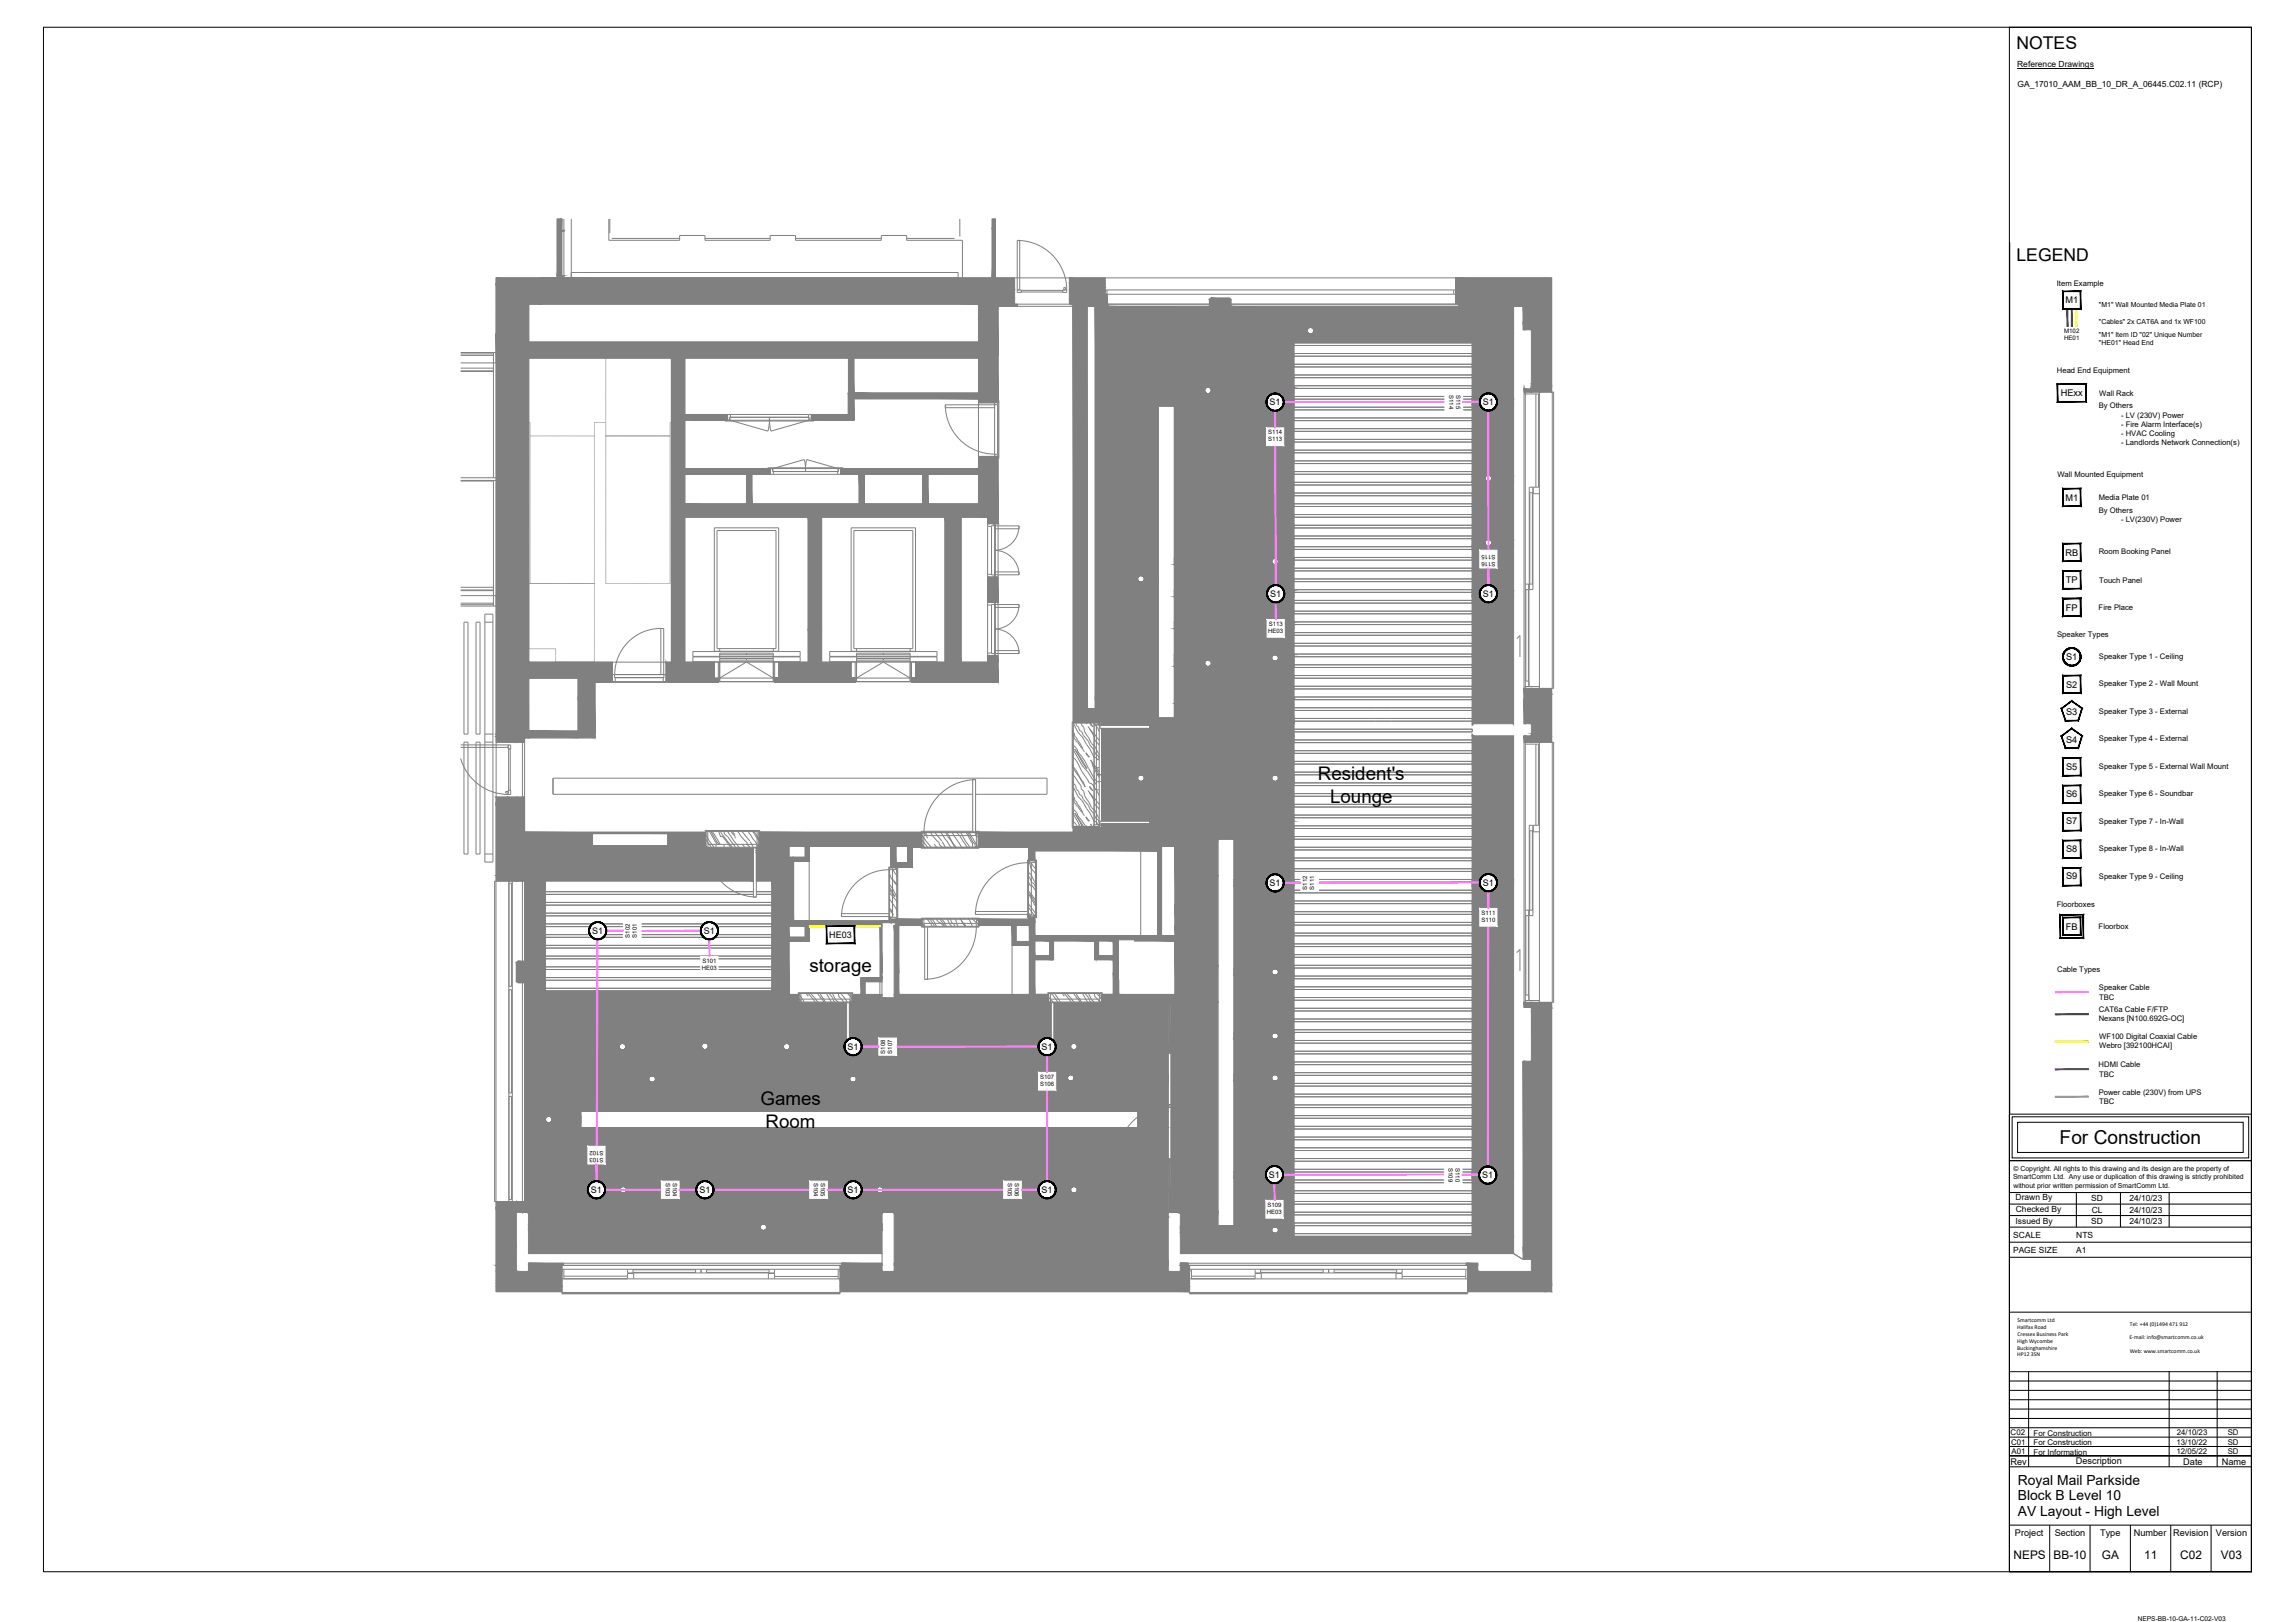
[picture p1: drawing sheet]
<svg xmlns="http://www.w3.org/2000/svg" width="841mm" height="594mm" viewBox="0 0 841 594" stroke-linecap="round" stroke-linejoin="round" font-family="sans-serif">
<defs><g id="words">
<text font-size="7" x="754.8" y="419.1">For Construction</text>
<g font-size="6.9">
<text x="482.9" y="285.8">Resident's</text>
<text x="487.4" y="294">Lounge</text>
<text x="296.6" y="355.9">storage</text>
<text x="278.7" y="404.9">Games</text>
<text x="280.6" y="413.1">Room</text>
</g>
<g font-size="6.4">
<text x="739" y="17.8">NOTES</text>
<text x="739" y="95.8">LEGEND</text>
</g>
<g font-size="5.1">
<text x="739.5" y="544">Royal Mail Parkside</text>
<text x="739.5" y="549.6">Block B Level 10</text>
<text x="739.5" y="555.1">AV Layout - High Level</text>
</g>
<g font-size="4.3">
<text x="737.9" y="570.8">NEPS</text>
<text x="752.6" y="570.8">BB-10</text>
<text x="770.3" y="570.8">GA</text>
<text x="785.8" y="570.8">11</text>
<text x="799" y="570.8">C02</text>
<text x="813.9" y="570.8">V03</text>
</g>
<g font-size="3.4">
<text x="756.9" y="111.1">M1</text>
<text x="755.2" y="145.1">HExx</text>
<text x="756.9" y="183.4">M1</text>
<text x="756.9" y="203.5">RB</text>
<text x="757.1" y="213.6">TP</text>
<text x="757.1" y="223.7">TP</text>
<text x="757.1" y="223.7">F</text>
<text x="757.2" y="241.8">S1</text>
<text x="757.2" y="251.9">S2</text>
<text x="757.2" y="261.9">S3</text>
<text x="757.2" y="272">S4</text>
<text x="757.2" y="282.1">S5</text>
<text x="757.2" y="291.9">S6</text>
<text x="757.2" y="302">S7</text>
<text x="757.2" y="312">S8</text>
<text x="757.2" y="322.1">S9</text>
<text x="757.1" y="340.5">FB</text>
<text x="736.8" y="536.4">Rev</text>
<text x="760.7" y="536.1">Description</text>
<text x="800.1" y="536.4">Date</text>
<text x="814.2" y="536.4">Name</text>
<text x="738.4" y="562.7">Project</text>
<text x="753" y="562.7">Section</text>
<text x="769.6" y="562.7">Type</text>
<text x="781.9" y="562.7">Number</text>
<text x="796.4" y="562.7">Revision</text>
<text x="812.1" y="562.7">Version</text>
</g>
<g font-size="3.3">
<text x="465.3" y="148.5">S1</text>
<text x="543.4" y="148.4">S1</text>
<text x="465.5" y="218.6">S1</text>
<text x="543.4" y="218.6">S1</text>
<text x="465.3" y="324.5">S1</text>
<text x="543.4" y="324.5">S1</text>
<text x="217" y="342.1">S1</text>
<text x="257.9" y="342.1">S1</text>
<text x="303.9" y="343.6">HE03</text>
<text x="310.6" y="384.5">S1</text>
<text x="381.7" y="384.5">S1</text>
<text x="465" y="431.4">S1</text>
<text x="543.2" y="431.6">S1</text>
<text x="216.6" y="436.9">S1</text>
<text x="256.3" y="436.9">S1</text>
<text x="310.6" y="436.9">S1</text>
<text x="381.7" y="436.9">S1</text>
</g>
<g font-size="3.1">
<text x="739.2" y="24.4">Reference Drawings</text>
<text x="739.3" y="31.9">GA_17010_AAM_BB_10_DR_A_06445.C02.11 (RCP)</text>
<text x="738.6" y="439.7">Drawn By</text>
<text x="738.7" y="443.9">Checked By</text>
<text x="766.4" y="440">SD</text>
<text x="780.3" y="440">24/10/23</text>
<text x="738.6" y="448.1">Issued By</text>
<text x="766.4" y="448.4">SD</text>
<text x="766.5" y="444.2">CL</text>
<text x="780.3" y="444.2">24/10/23</text>
<text x="780.3" y="448.4">24/10/23</text>
<text x="737.8" y="453.4">SCALE</text>
<text x="760.9" y="453.3">NTS</text>
<text x="737.7" y="459">PAGE SIZE</text>
<text x="760.9" y="458.9">A1</text>
</g>
<g font-size="2.9">
<text x="736.8" y="525.6">C02</text>
<text x="745.2" y="525.9">For Construction</text>
<text x="797.7" y="525.6">24/10/23</text>
<text x="816.4" y="525.6">SD</text>
<text x="737" y="529.1">C01</text>
<text x="737.2" y="532.6">A01</text>
<text x="745.2" y="529.4">For Construction</text>
<text x="745.2" y="532.9">For Information</text>
<text x="797.6" y="529.1">13/10/22</text>
<text x="797.6" y="532.6">12/05/22</text>
<text x="816.4" y="529.1">SD</text>
<text x="816.4" y="532.6">SD</text>
</g>
<g font-size="2.8">
<text x="753.7" y="104.9">Item Example</text>
<text x="753.8" y="136.6">Head End Equipment</text>
<text x="769.1" y="149.5">By Others</text>
<text x="769.3" y="144.9">Wall Rack</text>
<text x="777.3" y="152.9">- LV (230V) Power</text>
<text x="777.3" y="156.3">- Fire Alarm Interface(s)</text>
<text x="777.3" y="159.7">- HVAC Cooling</text>
<text x="777.3" y="163.1">- Landlords Network Connection(s)</text>
<text x="754" y="174.9">Wall Mounted Equipment</text>
<text x="769.1" y="183.2">Media Plate 01</text>
<text x="769.1" y="187.8">By Others</text>
<text x="777.3" y="191.2">- LV(230V) Power</text>
<text x="769.1" y="203">Room Booking Panel</text>
<text x="769.2" y="213.4">Touch Panel</text>
<text x="769.1" y="223.4">Fire Place</text>
<text x="753.9" y="233.3">Speaker Types</text>
<text x="769.2" y="241.3">Speaker Type 1 - Ceiling</text>
<text x="769.2" y="251.4">Speaker Type 2 - Wall Mount</text>
<text x="769.2" y="261.5">Speaker Type 3 - External</text>
<text x="769.2" y="271.5">Speaker Type 4 - External</text>
<text x="769.2" y="281.6">Speaker Type 5 - External Wall Mount</text>
<text x="769.2" y="291.7">Speaker Type 6 - Soundbar</text>
<text x="769.2" y="301.7">Speaker Type 7 - In-Wall</text>
<text x="769.2" y="311.8">Speaker Type 8 - In-Wall</text>
<text x="769.2" y="321.9">Speaker Type 9 - Ceiling</text>
<text x="753.8" y="332.2">Floorboxes</text>
<text x="769.1" y="340.3">Floorbox</text>
<text x="753.9" y="356.1">Cable Types</text>
<text x="769.2" y="362.7">Speaker Cable</text>
<text x="769.2" y="370.5">CAT6a Cable F/FTP</text>
<text x="769.2" y="366.1">TBC</text>
<text x="769.1" y="373.9">Nexans [N100.692G-OC]</text>
<text x="769.3" y="380.6">WF100 Digital Coaxial Cable</text>
<text x="769.3" y="384">Webro [392100HCAI]</text>
<text x="769.1" y="390.9">HDMI Cable</text>
<text x="769.2" y="394.3">TBC</text>
<text x="769.1" y="401">Power cable (230V) from UPS</text>
<text x="769.2" y="404.4">TBC</text>
</g>
<g font-size="2.5">
<text x="769.2" y="112.4">&quot;M1&quot; Wall Mounted Media Plate 01</text>
<text x="769.2" y="118.8">&quot;Cables&quot; 2x CAT6A and 1x WF100</text>
<text x="769.2" y="123.5">&quot;M1&quot; Item ID &quot;02&quot; Unique Number</text>
<text x="769.2" y="126.3">&quot;HE01&quot; Head End</text>
<text x="737.7" y="431.9">SmartComm Ltd. Any use or duplication of this drawing is strictly prohibited</text>
<text x="737.8" y="428.9">© Copyright. All rights to this drawing and its design are the property of</text>
<text x="737.8" y="435">without prior written permission of SmartComm Ltd.</text>
</g>
<text font-size="2.4" x="783.4" y="593.5">NEPS-BB-10-GA-11-C02-V03</text>
<g font-size="2.3">
<text x="756.4" y="122">M102</text>
<text x="756.4" y="124.6">HE01</text>
</g>
<g font-size="2.2">
<text x="531.1" y="144.7" transform="rotate(90 531.1 144.7)">S114</text>
<text x="533.6" y="144.7" transform="rotate(90 533.6 144.7)">S115</text>
<text x="464.7" y="159.1">S114</text>
<text x="464.7" y="161.6">S113</text>
<text x="548" y="203.1" transform="rotate(-180 548 203.1)">S115</text>
<text x="548" y="205.7" transform="rotate(-180 548 205.7)">S116</text>
<text x="464.7" y="231.8">HE03</text>
<text x="464.9" y="229.3">S113</text>
<text x="479.1" y="325.9" transform="rotate(-90 479.1 325.9)">S112</text>
<text x="481.6" y="325.9" transform="rotate(-90 481.6 325.9)">S111</text>
<text x="542.9" y="335.1">S111</text>
<text x="542.9" y="337.6">S110</text>
<text x="230.8" y="343.5" transform="rotate(-90 230.8 343.5)">S102</text>
<text x="233.4" y="343.5" transform="rotate(-90 233.4 343.5)">S101</text>
<text x="257.4" y="352.7">S101</text>
<text x="257.2" y="355.2">HE03</text>
<text x="324.4" y="385.9" transform="rotate(-90 324.4 385.9)">S108</text>
<text x="327" y="385.9" transform="rotate(-90 327 385.9)">S107</text>
<text x="381.1" y="395.1">S107</text>
<text x="381.1" y="397.7">S106</text>
<text x="221.1" y="424" transform="rotate(-180 221.1 424)">S103</text>
<text x="221.1" y="421.4" transform="rotate(-180 221.1 421.4)">S102</text>
<text x="530.9" y="427.8" transform="rotate(90 530.9 427.8)">S109</text>
<text x="533.4" y="427.8" transform="rotate(90 533.4 427.8)">S110</text>
<text x="244" y="433.2" transform="rotate(90 244 433.2)">S103</text>
<text x="246.5" y="433.2" transform="rotate(90 246.5 433.2)">S104</text>
<text x="298.3" y="433.2" transform="rotate(90 298.3 433.2)">S104</text>
<text x="300.9" y="433.2" transform="rotate(90 300.9 433.2)">S105</text>
<text x="369.4" y="433.2" transform="rotate(90 369.4 433.2)">S105</text>
<text x="371.9" y="433.2" transform="rotate(90 371.9 433.2)">S106</text>
<text x="464.5" y="442">S109</text>
<text x="464.3" y="444.6">HE03</text>
</g>
<g font-size="2.1">
<text x="739.3" y="484.3">Smartcomm Ltd</text>
<text x="780.5" y="485.6">Tel: +44 (0)1494 471 912</text>
<text x="739.2" y="486.8">Halifax Road</text>
<text x="739.2" y="491.8">High Wycombe</text>
<text x="739.3" y="489.3">Cressex Business Park</text>
<text x="780.4" y="490.6">E-mail: info@smartcomm.co.uk</text>
<text x="739.2" y="494.3">Buckinghamshire</text>
<text x="739.2" y="496.8">HP12 3SN</text>
<text x="780.5" y="495.5">Web: www.smartcomm.co.uk</text>
</g>
</g></defs>
<!-- layer: SC - Title Sheet - Block -->
<g fill="none" stroke="#000" stroke-width=".37">
<path d="M15.9 10h809.2v565.7h-809.2zM736.4 10h88.7v565.7h-88.7zM739.2 25.1h28.1M736.4 408.1h88.7v17h-88.7zM737.4 409h86.7v15.1h-86.7zM739.4 411h82.6v11.1h-82.6zM736.4 425.1h88.7v150.6h-88.7zM736.4 436.8h88.7M760.9 436.8v12.6M777 436.8v12.6M794.9 436.8v12.6M736.4 449.4h88.7"/>
<path d="M736.4 445.2h88.7M736.4 441h88.7M736.4 455h88.7M736.4 460.5h88.7M736.4 480.6h88.7M736.4 519.5h88.7M736.4 516.1h88.7M736.4 512.7h88.7M736.4 509.2h88.7M736.4 505.8h88.7M736.4 502.4h88.7M743.4 502.4v34.8"/>
<path d="M794.9 502.4v34.8M812.5 502.4v34.8M736.4 537.2h88.7M736.4 533.2h88.7M736.4 529.8h88.7M736.4 526.4h88.7M736.4 522.9h88.7M736.4 558.6h88.7v17.1M751.1 558.6v17.1M765.9 558.6v17.1M780.7 558.6v17.1M795.5 558.6v17.1"/>
<path d="M810.3 558.6v17.1"/>
</g>
<!-- layer: GA_17010_AAM_BB_10_DR_A_06445.C02.11|A-200-M_WALL_PAT -->
<g fill="#808080" stroke="#808080" stroke-width=".37">
<path d="M566.6 101.8l2 39.8v-39.8zM566.6 101.8l2 39.8h-2z"/>
<path d="M564.4 141.6l4.2 2v-2zM564.4 141.6l4.2 2h-4.2z"/>
<path d="M564.4 252.2l4.2 2v-2zM564.4 252.2l4.2 2h-4.2z"/>
<path d="M566.6 254.2l2 15.6v-15.6zM566.6 254.2l2 15.6h-2z"/>
<path d="M564.4 269.8l4.2 2.1v-2.1zM564.4 269.8l4.2 2.1h-4.2z"/>
<path d="M564.4 367.1l4.2 2.1v-2.1zM564.4 367.1l4.2 2.1h-4.2z"/>
<path d="M566.6 369.2l2 101.9v-101.9zM566.6 369.2l2 101.9h-2z"/>
<path d="M566.6 471.1l2 2v-2zM566.6 471.1l2 2h-2z"/>
<path d="M537.8 468.9l2.1 2.2v-2.2zM537.8 468.9l2.1 2.2h-2.1z"/>
<path d="M433.9 468.9l2 2.2v-2.2zM433.9 468.9l2 2.2h-2z"/>
<path d="M307.9 468.9l2 2.2v-2.2zM307.9 468.9l2 2.2h-2z"/>
<path d="M203.9 468.9l2 2.2v-2.2zM203.9 468.9l2 2.2h-2z"/>
<path d="M537.8 471.1l28.8 2v-2zM537.8 471.1l28.8 2h-28.8z"/>
<path d="M307.9 471.1l128 2v-2zM307.9 471.1l128 2h-128z"/>
<path d="M181.8 471.1l24.1 2v-2zM181.8 471.1l24.1 2h-24.1z"/>
<path d="M533.4 101.8l33.2 2v-2zM533.4 101.8l33.2 2h-33.2z"/>
<path d="M391.9 101.8l13.1 2v-2zM391.9 101.8l13.1 2h-13.1z"/>
<path d="M198.1 101.8l173.7 2v-2zM198.1 101.8l173.7 2h-173.7z"/>
<path d="M402.9 103.8l2.1 1.5v-1.5zM402.9 103.8l2.1 1.5h-2.1z"/>
<path d="M391.9 103.8l2 2.2v-2.2zM391.9 103.8l2 2.2h-2z"/>
<path d="M369.8 103.8l2 2.2v-2.2zM369.8 103.8l2 2.2h-2z"/>
<path d="M533.4 103.8l2 2.8v-2.8zM533.4 103.8l2 2.8h-2z"/>
<path d="M402.9 105.3l2.1 1.3v-1.3zM402.9 105.3l2.1 1.3h-2.1z"/>
<path d="M181.8 122.2l2 146.8v-146.8zM181.8 122.2l2 146.8h-2z"/>
<path d="M181.8 269l2 .8v-.8zM181.8 269l2 .8h-2z"/>
<path d="M181.8 269.8l4.2 2.1v-2.1zM181.8 269.8l4.2 2.1h-4.2z"/>
<path d="M181.8 292l4.2 2v-2zM181.8 292l4.2 2h-4.2z"/>
<path d="M181.8 294l2 26.7v-26.7zM181.8 294l2 26.7h-2z"/>
<path d="M181.8 320.7l4.8 2v-2zM181.8 320.7l4.8 2h-4.8z"/>
<path d="M181.8 440.1l4.8 2v-2zM181.8 440.1l4.8 2h-4.8z"/>
<path d="M181.8 442.1l2 21.4v-21.4zM181.8 442.1l2 21.4h-2z"/>
<path d="M181.8 101.8l16.3 2v-2zM181.8 101.8l16.3 2h-16.3z"/>
<path d="M181.8 103.8l2 18.4v-18.4zM181.8 103.8l2 18.4h-2z"/>
<path d="M444.2 258.1l29.7 .3v-.3zM444.2 258.1l29.7 .3h-29.7z"/>
<path d="M444.2 258.4l.2 1.4v-1.4zM444.2 258.4l.2 1.4h-.2z"/>
<path d="M444.2 259.8l.2 5.3v-5.3zM444.2 259.8l.2 5.3h-.2z"/>
<path d="M473.9 258.1l.3 7v-7zM473.9 258.1l.3 7h-.3z"/>
<path d="M191.4 270.2l.3 1.7v-1.7zM191.4 270.2l.3 1.7h-.3z"/>
<path d="M191.4 292l.3 13.4v-13.4zM191.4 292l.3 13.4h-.3z"/>
<path d="M191.4 309.4l.3 9.3v-9.3zM191.4 309.4l.3 9.3h-.3z"/>
<path d="M191.4 318.7l.3 3v-3zM191.4 318.7l.3 3h-.3z"/>
<path d="M191.4 440.1l.3 2.2v-2.2zM191.4 440.1l.3 2.2h-.3z"/>
<path d="M191.4 442.3l.3 1.7v-1.7zM191.4 442.3l.3 1.7h-.3z"/>
<path d="M534.5 111.4l24.2 .3v-.3zM534.5 111.4l24.2 .3h-24.2z"/>
<path d="M403.3 111.4l2.8 .3v-.3zM403.3 111.4l2.8 .3h-2.8z"/>
<path d="M393 111.4l9.8 .3v-.3zM393 111.4l9.8 .3h-9.8z"/>
<path d="M365.5 111.4l7.4 .3v-.3zM365.5 111.4l7.4 .3h-7.4z"/>
<path d="M558.7 111.4l.3 9.4v-9.4zM558.7 111.4l.3 9.4h-.3z"/>
<path d="M537.3 463.2l4.2 .3v-.3zM537.3 463.2l4.2 .3h-4.2z"/>
<path d="M432.6 463.2l2.8 .3v-.3zM432.6 463.2l2.8 .3h-2.8z"/>
<path d="M424.7 463.2l3.4 .3v-.3zM424.7 463.2l3.4 .3h-3.4z"/>
<path d="M327.7 463.2l95.6 .3v-.3zM327.7 463.2l95.6 .3h-95.6z"/>
<path d="M308.4 463.2l14.8 .3v-.3zM308.4 463.2l14.8 .3h-14.8z"/>
<path d="M193.7 463.2l12.7 .3v-.3zM193.7 463.2l12.7 .3h-12.7z"/>
<path d="M558.5 142.4l.2 1.1v-1.1zM558.5 142.4l.2 1.1h-.2z"/>
<path d="M558.5 252.1l.2 3.8v-3.8zM558.5 252.1l.2 3.8h-.2z"/>
<path d="M558.5 255.9l.2 9.2v-9.2zM558.5 255.9l.2 9.2h-.2z"/>
<path d="M558.7 142.4l.3 1.1v-1.1zM558.7 142.4l.3 1.1h-.3z"/>
<path d="M558.7 252.1l.3 3.8v-3.8zM558.7 252.1l.3 3.8h-.3z"/>
<path d="M558.7 255.9l.3 9.2v-9.2zM558.7 255.9l.3 9.2h-.3z"/>
<path d="M558.5 269.5l.2 2.3v-2.3zM558.5 269.5l.2 2.3h-.2z"/>
<path d="M558.5 367.1l.2 1.9v-1.9zM558.5 367.1l.2 1.9h-.2z"/>
<path d="M558.7 269.5l.3 2.3v-2.3zM558.7 269.5l.3 2.3h-.3z"/>
<path d="M558.7 367.1l.3 1.9v-1.9zM558.7 367.1l.3 1.9h-.3z"/>
<path d="M558.7 388.7l.3 68.1v-68.1zM558.7 388.7l.3 68.1h-.3z"/>
<path d="M558.7 456.8l.3 4.4v-4.4zM558.7 456.8l.3 4.4h-.3z"/>
<path d="M310.9 131.2l.3 12.7v-12.7zM310.9 131.2l.3 12.7h-.3z"/>
<path d="M312.6 131.2l.3 12.7v-12.7zM312.6 131.2l.3 12.7h-.3z"/>
<path d="M275.2 173.7l.3 10.8v-10.8zM275.2 173.7l.3 10.8h-.3z"/>
<path d="M273.6 173.7l.3 6.9v-6.9zM273.6 173.7l.3 6.9h-.3z"/>
<path d="M273.6 180.6l.3 3.9v-3.9zM273.6 180.6l.3 3.9h-.3z"/>
<path d="M316.5 173.7l.3 10.8v-10.8zM316.5 173.7l.3 10.8h-.3z"/>
<path d="M314.8 173.7l.3 10.8v-10.8zM314.8 173.7l.3 10.8h-.3z"/>
<path d="M339.8 173.7l.3 10.8v-10.8zM339.8 173.7l.3 10.8h-.3z"/>
<path d="M338.1 173.7l.3 10.8v-10.8zM338.1 173.7l.3 10.8h-.3z"/>
<path d="M334 249.8l31.7 .1zM334 249.8l31.7 .1z"/>
<path d="M283.9 249.8l29.5 .1zM283.9 249.8l29.5 .1z"/>
<path d="M244.8 249.8l18.4 .1zM244.8 249.8l18.4 .1z"/>
<path d="M218 249.8l5.7 .1zM218 249.8l5.7 .1z"/>
<path d="M444.1 269.6l29.7 .4v-.4zM444.1 269.6l29.7 .4h-29.7z"/>
<path d="M403.2 111.4l.1 .8zM403.2 111.4l.1 .8z"/>
<path d="M403.2 112.4l.1 145.3zM403.2 112.4l.1 145.3z"/>
<path d="M403.3 112.4l2.5 .1zM403.3 112.4l2.5 .1z"/>
<path d="M405.5 107.8l.3 4.6v-4.6zM405.5 107.8l.3 4.6h-.3z"/>
<path d="M315.5 358.1l.3 6.1v-6.1zM315.5 358.1l.3 6.1h-.3z"/>
<path d="M315.5 364.2l.3 .3v-.3zM315.5 364.2l.3 .3h-.3z"/>
<path d="M315.8 358.3l.2 5.9v-5.9zM315.8 358.3l.2 5.9h-.2z"/>
<path d="M315.8 364.2l.2 .3v-.3zM315.8 364.2l.2 .3h-.2z"/>
<path d="M315.8 358.1l7.4 .2v-.2zM315.8 358.1l7.4 .2h-7.4z"/>
<path d="M316 358.3l7.2 .3v-.3zM316 358.3l7.2 .3h-7.2z"/>
<path d="M423.1 444l.2 18.7v-18.7zM423.1 444l.2 18.7h-.2z"/>
<path d="M423.3 444l4.8 .3v-.3zM423.3 444l4.8 .3h-4.8z"/>
<path d="M192.2 321.2l3.8 .3v-.3zM192.2 321.2l3.8 .3h-3.8z"/>
<path d="M192.2 321.5l3.8 .2v-.2zM192.2 321.5l3.8 .2h-3.8z"/>
<path d="M197.2 309.4l.3 .6v-.6zM197.2 309.4l.3 .6h-.3z"/>
<path d="M197.2 311.4l.3 .2zM197.2 311.4l.3 .2z"/>
<path d="M197.2 311.9l.3 10.8v-10.8zM197.2 311.9l.3 10.8h-.3z"/>
<path d="M197 309.4l.2 .6v-.6zM197 309.4l.2 .6h-.2z"/>
<path d="M197 310h.2zM197 310h.2z"/>
<path d="M197 311.4l.2 .2zM197 311.4l.2 .2z"/>
<path d="M197 311.9l.2 10.8v-10.8zM197 311.9l.2 10.8h-.2z"/>
<path d="M443.7 257.7l30.5 .3v-.3zM443.7 257.7l30.5 .3h-30.5z"/>
<path d="M197.5 311.4l60.3 .2v-.2zM197.5 311.4l60.3 .2h-60.3z"/>
<path d="M279 311.4l7.9 .2v-.2zM279 311.4l7.9 .2h-7.9z"/>
<path d="M433.9 308l.3 57.8v-57.8zM433.9 308l.3 57.8h-.3z"/>
<path d="M433.9 365.8l.3 .1zM433.9 365.8l.3 .1z"/>
<path d="M333.8 310l.3 7.1v-7.1zM333.8 310l.3 7.1h-.3z"/>
<path d="M333.8 317.1l.3 .3zM333.8 317.1l.3 .3z"/>
<path d="M333.6 310l.2 6.9v-6.9zM333.6 310l.2 6.9h-.2z"/>
<path d="M333.6 316.9l.2 .2zM333.6 316.9l.2 .2z"/>
<path d="M328.3 317.1l5.5 .3v-.3zM328.3 317.1l5.5 .3h-5.5z"/>
<path d="M328.3 316.9l5.3 .2v-.2zM328.3 316.9l5.3 .2h-5.3z"/>
<path d="M443.7 258l.4 12v-12zM443.7 258l.4 12h-.4z"/>
<path d="M473.8 265.1l.4 4.9v-4.9zM473.8 265.1l.4 4.9h-.4z"/>
<path d="M398.1 111.8l.3 148v-148zM398.1 111.8l.3 148h-.3z"/>
<path d="M398.1 264.4l.3 .3v-.3zM398.1 264.4l.3 .3h-.3z"/>
<path d="M398.1 302.9l.3 6.5v-6.5zM398.1 302.9l.3 6.5h-.3z"/>
<path d="M398.1 309.4l.3 .3v-.3zM398.1 309.4l.3 .3h-.3z"/>
<path d="M393.3 111.8l.3 152.9v-152.9zM393.3 111.8l.3 152.9h-.3z"/>
<path d="M393.3 302.9l.3 1.9v-1.9zM393.3 302.9l.3 1.9h-.3z"/>
<path d="M393.6 111.8l.3 152.9v-152.9zM393.6 111.8l.3 152.9h-.3z"/>
<path d="M393.6 302.9l.3 2.2v-2.2zM393.6 302.9l.3 2.2h-.3z"/>
<path d="M397.8 111.8l.3 148.3v-148.3zM397.8 111.8l.3 148.3h-.3z"/>
<path d="M397.8 264.1l.3 .6v-.6zM397.8 264.1l.3 .6h-.3z"/>
<path d="M397.8 302.9l.3 5.1v-5.1zM397.8 302.9l.3 5.1h-.3z"/>
<path d="M397.8 308l.3 1.4v-1.4zM397.8 308l.3 1.4h-.3z"/>
<path d="M244.7 309.7l13.2 .1zM244.7 309.7l13.2 .1z"/>
<path d="M197.5 309.7l19.6 .1zM197.5 309.7l19.6 .1z"/>
<path d="M378.9 309.7l19.5 .3v-.3zM378.9 309.7l19.5 .3h-19.5z"/>
<path d="M358.6 309.7l18.9 .3v-.3zM358.6 309.7l18.9 .3h-18.9z"/>
<path d="M328 309.7l9.7 .3v-.3zM328 309.7l9.7 .3h-9.7z"/>
<path d="M288.9 309.7l37.8 .3v-.3zM288.9 309.7l37.8 .3h-37.8z"/>
<path d="M287.2 309.7l.3 .3v-.3zM287.2 309.7l.3 .3h-.3z"/>
<path d="M278.9 309.7l7.6 .3v-.3zM278.9 309.7l7.6 .3h-7.6z"/>
<path d="M197.5 309.8l60.4 .2zM197.5 309.8l60.4 .2z"/>
<path d="M192.2 309.7l3.8 .3v-.3zM192.2 309.7l3.8 .3h-3.8z"/>
<path d="M358.6 304.8l35 .3v-.3zM358.6 304.8l35 .3h-35z"/>
<path d="M278.2 304.8l59.5 .3v-.3zM278.2 304.8l59.5 .3h-59.5z"/>
<path d="M192.2 304.8l66.4 .3v-.3zM192.2 304.8l66.4 .3h-66.4z"/>
<path d="M192.2 305.1l66.4 .3v-.3zM192.2 305.1l66.4 .3h-66.4z"/>
<path d="M358.6 305.1l35.3 .3v-.3zM358.6 305.1l35.3 .3h-35.3z"/>
<path d="M278.2 305.1l59.5 .3v-.3zM278.2 305.1l59.5 .3h-59.5z"/>
<path d="M244.7 305.4h13.9zM244.7 305.4h13.9z"/>
<path d="M192.2 305.4h24.9zM192.2 305.4h24.9z"/>
<path d="M378.9 309.4l19.2 .3v-.3zM378.9 309.4l19.2 .3h-19.2z"/>
<path d="M358.6 309.4l18.9 .3v-.3zM358.6 309.4l18.9 .3h-18.9z"/>
<path d="M328 309.4l9.7 .3v-.3zM328 309.4l9.7 .3h-9.7z"/>
<path d="M288.9 309.4l37.8 .3v-.3zM288.9 309.4l37.8 .3h-37.8z"/>
<path d="M287.2 309.4l.3 .3v-.3zM287.2 309.4l.3 .3h-.3z"/>
<path d="M278.9 309.4l7.6 .3v-.3zM278.9 309.4l7.6 .3h-7.6z"/>
<path d="M244.7 309.4l13.2 .3v-.3zM244.7 309.4l13.2 .3h-13.2z"/>
<path d="M197.5 309.4l19.6 .3v-.3zM197.5 309.4l19.6 .3h-19.6z"/>
<path d="M192.2 309.4l3.8 .3v-.3zM192.2 309.4l3.8 .3h-3.8z"/>
<path d="M287.2 310l.3 21.3v-21.3zM287.2 310l.3 21.3h-.3z"/>
<path d="M287.2 331.3l.3 7.9v-7.9zM287.2 331.3l.3 7.9h-.3z"/>
<path d="M288.9 310l.2 21.3v-21.3zM288.9 310l.2 21.3h-.2z"/>
<path d="M288.9 331.3l.2 7.9v-7.9zM288.9 331.3l.2 7.9h-.2z"/>
<path d="M312.3 365.9l10.9 .3v-.3zM312.3 365.9l10.9 .3h-10.9z"/>
<path d="M289.1 365.9l3.6 .3v-.3zM289.1 365.9l3.6 .3h-3.6z"/>
<path d="M317 364.2l6.2 .3v-.3zM317 364.2l6.2 .3h-6.2z"/>
<path d="M312.3 364.2l3.2 .3v-.3zM312.3 364.2l3.2 .3h-3.2z"/>
<path d="M289.1 364.2l3.6 .3v-.3zM289.1 364.2l3.6 .3h-3.6z"/>
<path d="M432.2 338.9l.3 27v-27zM432.2 338.9l.3 27h-.3z"/>
<path d="M430.6 338.9l.3 4v-4zM430.6 338.9l.3 4h-.3z"/>
<path d="M430.6 344.3l.3 19.9v-19.9zM430.6 344.3l.3 19.9h-.3z"/>
<path d="M326.4 310l.3 7.7v-7.7zM326.4 310l.3 7.7h-.3z"/>
<path d="M326.4 336.8l.3 .7v-.7zM326.4 336.8l.3 .7h-.3z"/>
<path d="M326.4 337.5l.3 .4v-.4zM326.4 337.5l.3 .4h-.3z"/>
<path d="M328 310l.3 7.7v-7.7zM328 310l.3 7.7h-.3z"/>
<path d="M328 336.8l.3 .4v-.4zM328 336.8l.3 .4h-.3z"/>
<path d="M377.2 310l.3 2.4v-2.4zM377.2 310l.3 2.4h-.3z"/>
<path d="M377.2 312.4l.3 2.8v-2.8zM377.2 312.4l.3 2.8h-.3z"/>
<path d="M377.2 336l.3 .9v-.9zM377.2 336l.3 .9h-.3z"/>
<path d="M378.9 310l.3 5.2v-5.2zM378.9 310l.3 5.2h-.3z"/>
<path d="M378.9 336l.3 .9v-.9zM378.9 336l.3 .9h-.3z"/>
<path d="M408 344.6l.3 5.4v-5.4zM408 344.6l.3 5.4h-.3z"/>
<path d="M408 351.5l.3 4.9v-4.9zM408 351.5l.3 4.9h-.3z"/>
<path d="M408 356.4l.3 7.8v-7.8zM408 356.4l.3 7.8h-.3z"/>
<path d="M409.6 344.6l.3 11.8v-11.8zM409.6 344.6l.3 11.8h-.3z"/>
<path d="M409.6 356.4l.3 2.6v-2.6zM409.6 356.4l.3 2.6h-.3z"/>
<path d="M409.6 359l.3 5.2v-5.2zM409.6 359l.3 5.2h-.3z"/>
<path d="M379.2 342.6l51.4 .3v-.3zM379.2 342.6l51.4 .3h-51.4z"/>
<path d="M415.7 344.3l14.9 .3v-.3zM415.7 344.3l14.9 .3h-14.9z"/>
<path d="M409.6 344.3l.3 .3zM409.6 344.3l.3 .3z"/>
<path d="M402.6 344.3l5.7 .3v-.3zM402.6 344.3l5.7 .3h-5.7z"/>
<path d="M386.1 344.3l15 .3v-.3zM386.1 344.3l15 .3h-15z"/>
<path d="M379.2 344.3l5.4 .3v-.3zM379.2 344.3l5.4 .3h-5.4z"/>
<path d="M289.1 337.3l34.1 .3v-.3zM289.1 337.3l34.1 .3h-34.1z"/>
<path d="M289.1 338.9l33.7 .3v-.3zM289.1 338.9l33.7 .3h-33.7z"/>
<path d="M428.5 367.9l.2 16.8v-16.8zM428.5 367.9l.2 16.8h-.2z"/>
<path d="M428.5 425.5l.2 17.5v-17.5zM428.5 425.5l.2 17.5h-.2z"/>
<path d="M217.7 249.3l6.7 .3v-.3zM217.7 249.3l6.7 .3h-6.7z"/>
<path d="M217.7 249.8l.3 19.1v-19.1zM217.7 249.8l.3 19.1h-.3z"/>
<path d="M217.7 268.9l.3 1v-1zM217.7 268.9l.3 1h-.3z"/>
<path d="M211.8 269.9l6.2 .3v-.3zM211.8 269.9l6.2 .3h-6.2z"/>
<path d="M365.5 242.5l.2 5.9v-5.9zM365.5 242.5l.2 5.9h-.2z"/>
<path d="M365.5 248.4l.2 .9v-.9zM365.5 248.4l.2 .9h-.2z"/>
<path d="M365.5 112.2l.2 18.2v-18.2zM365.5 112.2l.2 18.2h-.2z"/>
<path d="M365.5 130.4l.2 17.1v-17.1zM365.5 130.4l.2 17.1h-.2z"/>
<path d="M365.5 167.1l.2 24.7v-24.7zM365.5 167.1l.2 24.7h-.2z"/>
<path d="M365.5 211.3l.2 9.3v-9.3zM365.5 211.3l.2 9.3h-.2z"/>
<path d="M365.5 240.2l.2 2.3v-2.3zM365.5 240.2l.2 2.3h-.2z"/>
<path d="M191.8 268.9l2 .1zM191.8 268.9l2 .1z"/>
<path d="M191.8 269l2 .2v-.2zM191.8 269l2 .2h-2z"/>
<path d="M193.8 267.7l18 .3v-.3zM193.8 267.7l18 .3h-18z"/>
<path d="M193.8 269.2l18 .3v-.3zM193.8 269.2l18 .3h-18zM193.8 269.5l18 .2v-.2zM193.8 269.5l18 .2h-18z"/>
<path d="M193.8 268l18 .2v-.2zM193.8 268l18 .2h-18z"/>
<path d="M402.8 309.7l27.8 .3v-.3zM402.8 309.7l27.8 .3h-27.8z"/>
<path d="M403.6 308l27 .3v-.3zM403.6 308l27 .3h-27z"/>
<path d="M402.6 111.8l.2 144.1v-144.1zM402.6 111.8l.2 144.1h-.2z"/>
<path d="M402.6 255.9l.2 3.6v-3.6zM402.6 255.9l.2 3.6h-.2z"/>
<path d="M402.3 111.8l.3 144.1v-144.1zM402.3 111.8l.3 144.1h-.3z"/>
<path d="M402.3 255.9l.3 3.6v-3.6zM402.3 255.9l.3 3.6h-.3z"/>
<path d="M297.3 153.6l13.6 .3v-.3zM297.3 153.6l13.6 .3h-13.6z"/>
<path d="M251 153.6l15.6 .3v-.3zM251 153.6l15.6 .3h-15.6z"/>
<path d="M297.3 153l13.6 .3v-.3zM297.3 153l13.6 .3h-13.6z"/>
<path d="M251 153l15.6 .3v-.3zM251 153l15.6 .3h-15.6z"/>
<path d="M297.3 153.3l13.6 .3v-.3zM297.3 153.3l13.6 .3h-13.6z"/>
<path d="M251 153.3l15.6 .3v-.3zM251 153.3l15.6 .3h-15.6z"/>
<path d="M313 145.8l45.6 .3v-.3zM313 145.8l45.6 .3h-45.6z"/>
<path d="M313 145.2l45.6 .3v-.3zM313 145.2l45.6 .3h-45.6z"/>
<path d="M313 145.5l45.6 .3v-.3zM313 145.5l45.6 .3h-45.6z"/>
<path d="M308 171.6l50.6 .3v-.3zM308 171.6l50.6 .3h-50.6z"/>
<path d="M251 171.6l31.4 .3v-.3zM251 171.6l31.4 .3h-31.4z"/>
<path d="M308 172.2l50.6 .3v-.3zM308 172.2l50.6 .3h-50.6z"/>
<path d="M251 172.2l31.4 .3v-.3zM251 172.2l31.4 .3h-31.4z"/>
<path d="M308 171.9l50.6 .3v-.3zM308 171.9l50.6 .3h-50.6z"/>
<path d="M251 171.9l31.4 .3v-.3zM251 171.9l31.4 .3h-31.4z"/>
<path d="M364.2 189.4l.3 1.4v-1.4zM364.2 189.4l.3 1.4h-.3z"/>
<path d="M364.2 190.8l.3 1v-1zM364.2 190.8l.3 1h-.3z"/>
<path d="M364.2 211.3l.3 9.3v-9.3zM364.2 211.3l.3 9.3h-.3z"/>
<path d="M364.2 240.2l.3 2.3v-2.3zM364.2 240.2l.3 2.3h-.3z"/>
<path d="M361.9 189.4l.3 2.4v-2.4zM361.9 189.4l.3 2.4h-.3z"/>
<path d="M361.9 211.3l.3 9.3v-9.3zM361.9 211.3l.3 9.3h-.3z"/>
<path d="M361.9 240.2l.3 2.3v-2.3zM361.9 240.2l.3 2.3h-.3z"/>
<path d="M362.2 189.4l.3 2.4v-2.4zM362.2 189.4l.3 2.4h-.3z"/>
<path d="M362.2 211.3l.3 9.3v-9.3zM362.2 211.3l.3 9.3h-.3z"/>
<path d="M362.2 240.2l.3 2.3v-2.3zM362.2 240.2l.3 2.3h-.3z"/>
<path d="M363.9 189.4l.3 2.4v-2.4zM363.9 189.4l.3 2.4h-.3z"/>
<path d="M363.9 211.3l.3 9.3v-9.3zM363.9 211.3l.3 9.3h-.3z"/>
<path d="M363.9 240.2l.3 2.3v-2.3zM363.9 240.2l.3 2.3h-.3z"/>
<path d="M191.4 269.9l2.4 .3v-.3zM191.4 269.9l2.4 .3h-2.4z"/>
<path d="M334 249.3l31.7 .3v-.3zM334 249.3l31.7 .3h-31.7z"/>
<path d="M283.9 249.3l29.5 .3v-.3zM283.9 249.3l29.5 .3h-29.5z"/>
<path d="M244.1 249.3l19.1 .3v-.3zM244.1 249.3l19.1 .3h-19.1z"/>
<path d="M410.1 365.9l24.1 .3v-.3zM410.1 365.9l24.1 .3h-24.1z"/>
<path d="M410.1 364.2l20.8 .3v-.3zM410.1 364.2l20.8 .3h-20.8z"/>
<path d="M432.2 308l.3 30.9v-30.9zM432.2 308l.3 30.9h-.3z"/>
<path d="M430.6 308l.3 .3v-.3zM430.6 308l.3 .3h-.3z"/>
<path d="M430.6 309.7l.3 21.6v-21.6zM430.6 309.7l.3 21.6h-.3z"/>
<path d="M430.6 331.3l.3 7.6v-7.6zM430.6 331.3l.3 7.6h-.3z"/>
<path d="M287.2 339.2l.3 27.7v-27.7zM287.2 339.2l.3 27.7h-.3z"/>
<path d="M288.9 339.2l.2 4.1v-4.1zM288.9 339.2l.2 4.1h-.2z"/>
<path d="M288.9 344.7l.2 19.8v-19.8zM288.9 344.7l.2 19.8h-.2z"/>
<path d="M288.9 365.9l.2 .4v-.4zM288.9 365.9l.2 .4h-.2z"/>
<path d="M403.8 365.9l6.3 .3v-.3zM403.8 365.9l6.3 .3h-6.3z"/>
<path d="M327.7 365.9l56.4 .3v-.3zM327.7 365.9l56.4 .3h-56.4z"/>
<path d="M409.6 364.2l.5 .3v-.3zM409.6 364.2l.5 .3h-.5z"/>
<path d="M403.8 364.2l4.5 .3v-.3zM403.8 364.2l4.5 .3h-4.5z"/>
<path d="M378.9 364.2l5.2 .3v-.3zM378.9 364.2l5.2 .3h-5.2z"/>
<path d="M327.7 364.2l49.8 .3v-.3zM327.7 364.2l49.8 .3h-49.8z"/>
<path d="M323.2 366l4.5 .2v-.2zM323.2 366l4.5 .2h-4.5z"/>
<path d="M329 338.9l.3 17.5v-17.5zM329 338.9l.3 17.5h-.3z"/>
<path d="M329 356.4l.3 7.8v-7.8zM329 356.4l.3 7.8h-.3z"/>
<path d="M377.2 338.6l.3 25.6v-25.6zM377.2 338.6l.3 25.6h-.3z"/>
<path d="M378.9 336.9l.3 .6v-.6zM378.9 336.9l.3 .6h-.3z"/>
<path d="M378.9 337.5l.3 5.4v-5.4zM378.9 337.5l.3 5.4h-.3z"/>
<path d="M378.9 344.3l.3 5.7v-5.7zM378.9 344.3l.3 5.7h-.3z"/>
<path d="M378.9 351.5l.3 12.7v-12.7zM378.9 351.5l.3 12.7h-.3z"/>
<path d="M358.6 336.9l18.9 .3v-.3zM358.6 336.9l18.9 .3h-18.9z"/>
<path d="M328.3 336.9l9.5 .3v-.3zM328.3 336.9l9.5 .3h-9.5z"/>
<path d="M358.6 338.6l18.6 .3v-.3zM358.6 338.6l18.6 .3h-18.6z"/>
<path d="M328.3 338.6l9.5 .3v-.3zM328.3 338.6l9.5 .3h-9.5z"/>
<path d="M379.2 311.3l45 .3v-.3zM379.2 311.3l45 .3h-45z"/>
<path d="M424.2 310l.2 32.6v-32.6zM424.2 310l.2 32.6h-.2z"/>
<path d="M424.4 310l.3 32.6v-32.6zM424.4 310l.3 32.6h-.3z"/>
<path d="M290.5 315l.3 22.3v-22.3zM290.5 315l.3 22.3h-.3z"/>
<path d="M328.3 317.4l.2 .3zM328.3 317.4l.2 .3z"/>
<path d="M328.3 336.8l.2 .1zM328.3 336.8l.2 .1z"/>
<path d="M328.5 317.5l.1 .2zM328.5 317.5l.1 .2z"/>
<path d="M358.6 310l18.4 .1zM358.6 310l18.4 .1z"/>
<path d="M334.1 310l3.6 .1zM334.1 310l3.6 .1z"/>
<path d="M358.6 310.1l18.4 .1zM358.6 310.1l18.4 .1z"/>
<path d="M334.2 310.1l3.5 .1zM334.2 310.1l3.5 .1z"/>
<path d="M377.1 310l.1 2.4zM377.1 310l.1 2.4z"/>
<path d="M377.1 312.4l.1 2.8zM377.1 312.4l.1 2.8z"/>
<path d="M377.1 336l.1 .9zM377.1 336l.1 .9z"/>
<path d="M377 310l.1 5.2zM377 310l.1 5.2z"/>
<path d="M377 336l.1 .7zM377 336l.1 .7z"/>
<path d="M377 336.7l.1 .1zM377 336.7l.1 .1z"/>
<path d="M370.9 338.9l.2 7.4v-7.4zM370.9 338.9l.2 7.4h-.2z"/>
<path d="M371.1 338.9l.3 7.2v-7.2zM371.1 338.9l.3 7.2h-.3z"/>
<path d="M371.1 346.1l6.1 .2v-.2zM371.1 346.1l6.1 .2h-6.1z"/>
<path d="M371.4 345.8l5.8 .3v-.3zM371.4 345.8l5.8 .3h-5.8z"/>
<path d="M290.8 315.2l5.7 .3v-.3zM290.8 315.2l5.7 .3h-5.7z"/>
<path d="M290.8 315l5.5 .2v-.2zM290.8 315l5.5 .2h-5.5z"/>
<path d="M296.3 310l.2 5.2v-5.2zM296.3 310l.2 5.2h-.2z"/>
<path d="M296 310l.3 5v-5zM296 310l.3 5h-.3z"/>
<path d="M334.1 310.1l.1 7.4zM334.1 310.1l.1 7.4z"/>
<path d="M334.2 310.2l.1 7.3zM334.2 310.2l.1 7.3z"/>
<path d="M334.2 317.5l.1 .2zM334.2 317.5l.1 .2z"/>
<path d="M328.6 317.5l5.6 .2zM328.6 317.5l5.6 .2z"/>
<path d="M328.5 317.4l5.6 .1zM328.5 317.4l5.6 .1z"/>
<path d="M328.6 336.7l9.2 .1zM328.6 336.7l9.2 .1z"/>
<path d="M358.6 336.7l18.4 .1zM358.6 336.7l18.4 .1z"/>
<path d="M328.6 336.8h9.2zM328.6 336.8h9.2z"/>
<path d="M358.6 336.8l18.5 .1zM358.6 336.8l18.5 .1z"/>
<path d="M328.5 336.8l9.3 .1zM328.5 336.8l9.3 .1z"/>
<path d="M322.6 339.2l.2 18.9v-18.9zM322.6 339.2l.2 18.9h-.2z"/>
<path d="M323.2 337.3l3.2 .2v-.2zM323.2 337.3l3.2 .2h-3.2z"/>
<path d="M288.9 344.5l7.6 .2v-.2zM288.9 344.5l7.6 .2h-7.6z"/>
<path d="M288.9 344.2l7.4 .3v-.3zM288.9 344.2l7.4 .3h-7.4z"/>
<path d="M296.3 339.2l.2 5v-5zM296.3 339.2l.2 5h-.2z"/>
<path d="M296.3 344.2l.2 .3zM296.3 344.2l.2 .3z"/>
<path d="M296 339.2l.3 5v-5zM296 339.2l.3 5h-.3z"/>
<path d="M398.4 259.5l4.4 .3v-.3zM398.4 259.5l4.4 .3h-4.4z"/>
<path d="M398.1 259.8l4.4 .3v-.3zM398.1 259.8l4.4 .3h-4.4z"/>
<path d="M398.1 264.1l.2 .3zM398.1 264.1l.2 .3z"/>
<path d="M402.5 259.8l.3 4.9v-4.9zM402.5 259.8l.3 4.9h-.3z"/>
<path d="M402.5 302.9l.3 3.8v-3.8zM402.5 302.9l.3 3.8h-.3z"/>
<path d="M402.5 306.7l.3 1.6v-1.6zM402.5 306.7l.3 1.6h-.3z"/>
<path d="M402.5 309.7l.3 .3v-.3zM402.5 309.7l.3 .3h-.3z"/>
<path d="M397.7 302.9l.3 7.1v-7.1zM397.7 302.9l.3 7.1h-.3z"/>
<path d="M398 302.9l.3 7.1v-7.1zM398 302.9l.3 7.1h-.3z"/>
<path d="M402.2 260.1l.3 4.6v-4.6zM402.2 260.1l.3 4.6h-.3z"/>
<path d="M402.2 302.9l.3 3.8v-3.8zM402.2 302.9l.3 3.8h-.3z"/>
<path d="M402.2 306.7l.3 1.6v-1.6zM402.2 306.7l.3 1.6h-.3z"/>
<path d="M402.2 309.7l.3 .3v-.3zM402.2 309.7l.3 .3h-.3z"/>
<path d="M312.7 143.9l.3 10v-10zM312.7 143.9l.3 10h-.3z"/>
<path d="M312.4 143.9l.3 10v-10zM312.4 143.9l.3 10h-.3z"/>
<path d="M312.1 143.9l.3 10v-10zM312.1 143.9l.3 10h-.3z"/>
<path d="M385.8 344.3l.3 7.2v-7.2zM385.8 344.3l.3 7.2h-.3z"/>
<path d="M385.6 344.3l.2 7v-7zM385.6 344.3l.2 7h-.2z"/>
<path d="M378.9 351.3l6.9 .2v-.2zM378.9 351.3l6.9 .2h-6.9z"/>
<path d="M378.9 351l6.7 .3v-.3zM378.9 351l6.7 .3h-6.7z"/>
<path d="M401.1 351.3l7.2 .2v-.2zM401.1 351.3l7.2 .2h-7.2z"/>
<path d="M401.4 351l6.9 .3v-.3zM401.4 351l6.9 .3h-6.9z"/>
<path d="M401.1 344.3l.3 5.7v-5.7zM401.1 344.3l.3 5.7h-.3z"/>
<path d="M401.1 350l.3 1.3v-1.3zM401.1 350l.3 1.3h-.3z"/>
<path d="M401.4 344.3l.2 5.7v-5.7zM401.4 344.3l.2 5.7h-.2z"/>
<path d="M401.4 350l.2 1v-1zM401.4 350l.2 1h-.2z"/>
</g>
<!-- layer: GA_17010_AAM_BB_10_DR_A_06445.C02.11|A-200-M_WALL_EXT -->
<g fill="#808080" stroke="#808080" stroke-width=".37">
<path d="M432.6 465.4h3.3z"/>
<path d="M565.5 103.8l1.1 36.7v-36.7zM565.5 103.8l1.1 36.7h-1.1z"/>
<path d="M564.4 140.5l2.2 1.1v-1.1zM564.4 140.5l2.2 1.1h-2.2z"/>
<path d="M564.4 254.2l2.2 1v-1zM564.4 254.2l2.2 1h-2.2z"/>
<path d="M565.5 255.2l1.1 13.6v-13.6zM565.5 255.2l1.1 13.6h-1.1z"/>
<path d="M564.4 268.8l2.2 1v-1zM564.4 268.8l2.2 1h-2.2z"/>
<path d="M564.4 369.2l2.2 1v-1zM564.4 369.2l2.2 1h-2.2z"/>
<path d="M565.5 370.2l1.1 99.8v-99.8zM565.5 370.2l1.1 99.8h-1.1z"/>
<path d="M565.5 470l1.1 1.1v-1.1zM565.5 470l1.1 1.1h-1.1z"/>
<path d="M561.2 104.9l4.3 35.6v-35.6zM561.2 104.9l4.3 35.6h-4.3z"/>
<path d="M561.2 140.5l3.2 3.1v-3.1zM561.2 140.5l3.2 3.1h-3.2z"/>
<path d="M561.2 252.2l3.2 3v-3zM561.2 252.2l3.2 3h-3.2z"/>
<path d="M561.2 255.2l4.3 13.6v-13.6zM561.2 255.2l4.3 13.6h-4.3z"/>
<path d="M561.2 268.8l3.2 .7v-.7zM561.2 268.8l3.2 .7h-3.2z"/>
<path d="M561.2 269.5l3.2 2.4v-2.4zM561.2 269.5l3.2 2.4h-3.2z"/>
<path d="M561.2 367.1l3.2 3.1v-3.1zM561.2 367.1l3.2 3.1h-3.2z"/>
<path d="M561.2 370.2l4.3 99.8v-99.8zM561.2 370.2l4.3 99.8h-4.3z"/>
<path d="M560.9 109.2l.3 11.6v-11.6zM560.9 109.2l.3 11.6h-.3z"/>
<path d="M560.9 142.4l.3 1.2v-1.2zM560.9 142.4l.3 1.2h-.3z"/>
<path d="M560.9 252.2l.3 12.9v-12.9zM560.9 252.2l.3 12.9h-.3z"/>
<path d="M560.9 269.5l.3 2.4v-2.4zM560.9 269.5l.3 2.4h-.3z"/>
<path d="M560.9 367.1l.3 1.9v-1.9zM560.9 367.1l.3 1.9h-.3z"/>
<path d="M560.9 388.7l.3 72.5v-72.5zM560.9 388.7l.3 72.5h-.3z"/>
<path d="M559 109.4l1.9 11.4v-11.4zM559 109.4l1.9 11.4h-1.9z"/>
<path d="M559 142.4l1.9 1.2v-1.2zM559 142.4l1.9 1.2h-1.9z"/>
<path d="M559 252.2l1.9 12.9v-12.9zM559 252.2l1.9 12.9h-1.9z"/>
<path d="M559 269.5l1.9 2.4v-2.4zM559 269.5l1.9 2.4h-1.9z"/>
<path d="M559 367.1l1.9 1.9v-1.9zM559 367.1l1.9 1.9h-1.9z"/>
<path d="M559 388.7l1.9 72.5v-72.5zM559 388.7l1.9 72.5h-1.9z"/>
<path d="M539.9 468.9l1 1.1v-1.1zM539.9 468.9l1 1.1h-1z"/>
<path d="M432.8 468.9l1.1 1.1v-1.1zM432.8 468.9l1.1 1.1h-1.1z"/>
<path d="M309.9 468.9l1.1 1.1v-1.1zM309.9 468.9l1.1 1.1h-1.1z"/>
<path d="M202.9 468.9l1 1.1v-1.1zM202.9 468.9l1 1.1h-1z"/>
<path d="M539.9 470l25.6 1.1v-1.1zM539.9 470l25.6 1.1h-25.6z"/>
<path d="M309.9 470l124 1.1v-1.1zM309.9 470l124 1.1h-124z"/>
<path d="M181.8 470l22.1 1.1v-1.1zM181.8 470l22.1 1.1h-22.1z"/>
<path d="M537.8 465.7l23.4 3.2v-3.2zM537.8 465.7l23.4 3.2h-23.4z"/>
<path d="M307.9 465.7l128 3.2v-3.2zM307.9 465.7l128 3.2h-128z"/>
<path d="M181.8 465.7l24.1 3.2v-3.2zM181.8 465.7l24.1 3.2h-24.1z"/>
<path d="M540.9 468.9l20.3 1.1v-1.1zM540.9 468.9l20.3 1.1h-20.3z"/>
<path d="M311 468.9l121.8 1.1v-1.1zM311 468.9l121.8 1.1h-121.8z"/>
<path d="M181.8 468.9l21.1 1.1v-1.1zM181.8 468.9l21.1 1.1h-21.1z"/>
<path d="M193.7 465.4l12.2 .1zM193.7 465.4l12.2 .1z"/>
<path d="M537.8 465.4l3.7 .3v-.3zM537.8 465.4l3.7 .3h-3.7z"/>
<path d="M432.6 465.4l3.3 .3v-.3zM432.6 465.4l3.3 .3h-3.3z"/>
<path d="M327.7 465.4l100.4 .3v-.3zM327.7 465.4l100.4 .3h-100.4z"/>
<path d="M307.9 465.4l15.3 .3v-.3zM307.9 465.4l15.3 .3h-15.3z"/>
<path d="M193.7 465.5l12.2 .2zM193.7 465.5l12.2 .2z"/>
<path d="M181.8 465.4l7.4 .3v-.3zM181.8 465.4l7.4 .3h-7.4z"/>
<path d="M432.6 463.5h3.3zM432.6 463.5h3.3z"/>
<path d="M537.8 463.5l3.7 1.9v-1.9zM537.8 463.5l3.7 1.9h-3.7z"/>
<path d="M432.6 463.5l3.3 1.9v-1.9zM432.6 463.5l3.3 1.9h-3.3z"/>
<path d="M327.7 463.5l100.4 1.9v-1.9zM327.7 463.5l100.4 1.9h-100.4z"/>
<path d="M307.9 463.5l15.3 1.9v-1.9zM307.9 463.5l15.3 1.9h-15.3z"/>
<path d="M193.7 463.5l12.2 1.9v-1.9zM193.7 463.5l12.2 1.9h-12.2z"/>
<path d="M181.8 463.5l7.4 1.9v-1.9zM181.8 463.5l7.4 1.9h-7.4z"/>
<path d="M535.4 103.8l30.1 1.1v-1.1zM535.4 103.8l30.1 1.1h-30.1z"/>
<path d="M393.9 103.8l9 1.1v-1.1zM393.9 103.8l9 1.1h-9z"/>
<path d="M198.1 103.8l171.7 1.1v-1.1zM198.1 103.8l171.7 1.1h-171.7z"/>
<path d="M401.9 104.9l1 .4v-.4zM401.9 104.9l1 .4h-1z"/>
<path d="M393.9 104.9l1.1 1.1v-1.1zM393.9 104.9l1.1 1.1h-1.1z"/>
<path d="M368.7 104.9l1.1 1.1v-1.1zM368.7 104.9l1.1 1.1h-1.1z"/>
<path d="M535.4 104.9l1.1 1.7v-1.7zM535.4 104.9l1.1 1.7h-1.1z"/>
<path d="M401.9 105.3l1 1.3v-1.3zM401.9 105.3l1 1.3h-1z"/>
<path d="M395 104.9l6.9 1.1v-1.1zM395 104.9l6.9 1.1h-6.9z"/>
<path d="M198.1 104.9l170.6 1.1v-1.1zM198.1 104.9l170.6 1.1h-170.6z"/>
<path d="M536.5 104.9l24.7 1.7v-1.7zM536.5 104.9l24.7 1.7h-24.7z"/>
<path d="M391.9 106l10 .6v-.6zM391.9 106l10 .6h-10z"/>
<path d="M533.4 106.6l27.8 2.6v-2.6zM533.4 106.6l27.8 2.6h-27.8z"/>
<path d="M391.9 106.6l13.1 2.6v-2.6zM391.9 106.6l13.1 2.6h-13.1z"/>
<path d="M198.1 106l173.7 3.2v-3.2zM198.1 106l173.7 3.2h-173.7z"/>
<path d="M533.4 109.2l27.5 .2v-.2zM533.4 109.2l27.5 .2h-27.5z"/>
<path d="M391.9 109.2l13.1 .2v-.2zM391.9 109.2l13.1 .2h-13.1z"/>
<path d="M198.1 109.2l173.7 .2v-.2zM198.1 109.2l173.7 .2h-173.7z"/>
<path d="M533.4 109.4l25.6 2v-2zM533.4 109.4l25.6 2h-25.6z"/>
<path d="M391.9 109.4l13.1 2v-2zM391.9 109.4l13.1 2h-13.1z"/>
<path d="M198.1 109.4l173.7 2v-2zM198.1 109.4l173.7 2h-173.7z"/>
<path d="M183.8 122.2l1.1 146.6v-146.6zM183.8 122.2l1.1 146.6h-1.1z"/>
<path d="M183.8 268.8l2.2 .2v-.2zM183.8 268.8l2.2 .2h-2.2z"/>
<path d="M183.8 269l2.2 .8v-.8zM183.8 269l2.2 .8h-2.2z"/>
<path d="M183.8 294l2.2 1v-1zM183.8 294l2.2 1h-2.2z"/>
<path d="M183.8 295l1.1 24.6v-24.6zM183.8 295l1.1 24.6h-1.1z"/>
<path d="M183.8 319.6l2.8 1.1v-1.1zM183.8 319.6l2.8 1.1h-2.8z"/>
<path d="M183.8 442.1l2.8 1.1v-1.1zM183.8 442.1l2.8 1.1h-2.8z"/>
<path d="M183.8 443.2l1.1 20.3v-20.3zM183.8 443.2l1.1 20.3h-1.1z"/>
<path d="M184.9 122.2l4.3 146.6v-146.6zM184.9 122.2l4.3 146.6h-4.3z"/>
<path d="M186 268.8l3.2 3.1v-3.1zM186 268.8l3.2 3.1h-3.2z"/>
<path d="M186 292l3.2 3v-3zM186 292l3.2 3h-3.2z"/>
<path d="M184.9 295l4.3 24.6v-24.6zM184.9 295l4.3 24.6h-4.3z"/>
<path d="M186.6 319.6l2.6 3.1v-3.1zM186.6 319.6l2.6 3.1h-2.6z"/>
<path d="M186.6 440.1l2.6 3.1v-3.1zM186.6 440.1l2.6 3.1h-2.6z"/>
<path d="M184.9 443.2l4.3 13.6v-13.6zM184.9 443.2l4.3 13.6h-4.3z"/>
<path d="M184.9 456.8l4.3 6.7v-6.7zM184.9 456.8l4.3 6.7h-4.3z"/>
<path d="M189.2 122.2l.3 146.8v-146.8zM189.2 122.2l.3 146.8h-.3z"/>
<path d="M189.2 269l.3 2.9v-2.9zM189.2 269l.3 2.9h-.3z"/>
<path d="M189.2 292l.3 26.7v-26.7zM189.2 292l.3 26.7h-.3z"/>
<path d="M189.2 318.7l.3 4v-4zM189.2 318.7l.3 4h-.3z"/>
<path d="M189.2 440.1l.3 3.9v-3.9zM189.2 440.1l.3 3.9h-.3z"/>
<path d="M189.5 122.2l1.9 146.8v-146.8zM189.5 122.2l1.9 146.8h-1.9z"/>
<path d="M189.5 269l1.9 2.9v-2.9zM189.5 269l1.9 2.9h-1.9z"/>
<path d="M189.5 292l1.9 26.7v-26.7zM189.5 292l1.9 26.7h-1.9z"/>
<path d="M189.5 318.7l1.9 4v-4zM189.5 318.7l1.9 4h-1.9z"/>
<path d="M189.5 440.1l1.9 3.9v-3.9zM189.5 440.1l1.9 3.9h-1.9z"/>
<path d="M189.5 109.4l8.6 2v-2zM189.5 109.4l8.6 2h-8.6z"/>
<path d="M189.2 109.2l8.9 .2v-.2zM189.2 109.2l8.9 .2h-8.9z"/>
<path d="M184.9 104.9l13.2 4.3v-4.3zM184.9 104.9l13.2 4.3h-13.2z"/>
<path d="M183.8 103.8l14.3 1.1v-1.1zM183.8 103.8l14.3 1.1h-14.3z"/>
<path d="M189.5 111.4l1.9 10.8v-10.8zM189.5 111.4l1.9 10.8h-1.9z"/>
<path d="M189.2 109.4l.3 8.4v-8.4zM189.2 109.4l.3 8.4h-.3z"/>
<path d="M189.2 117.8l.3 4.4v-4.4zM189.2 117.8l.3 4.4h-.3z"/>
<path d="M184.9 109.2l4.3 13v-13zM184.9 109.2l4.3 13h-4.3z"/>
<path d="M183.8 104.9l1.1 14.5v-14.5zM183.8 104.9l1.1 14.5h-1.1z"/>
<path d="M183.8 119.4l1.1 2.8v-2.8zM183.8 119.4l1.1 2.8h-1.1z"/>
</g>
<g fill="none" stroke="#808080" stroke-width=".37">
<path d="M209.3 101.8h-27.5v220.9M352.7 101.8h11.4M364.5 101.8h204.1v41.8M371.8 101.8v9.6h-180.4v160.5h-9.6M391.9 101.8v9.6h13.1v-9.6M406.1 111.4h37.1M451.1 111.4h107.9v9.4M533.4 101.8v9.6M559 142.4v1.2h5.1M564.1 252.2h-5.1v12.9M568.6 252.2v19.7M559 269.5v2.4h5.1"/>
<path d="M181.8 292h9.6v30.7h-4.9M564.1 367.1h-5.1v1.9M568.6 367.1v106h-30.8M559 388.7v72.5M181.8 440.1v33h24.1M186.5 440.1h4.9v3.9M193.7 463.5h12.2v4.9M206.4 463.5h116.8M307.9 473.1h128M307.9 463.5v4.9M327.7 463.5h100.4M432.6 463.5h104.7"/>
<path d="M435.9 463.5v4.9M541.5 463.5h-3.7v4.9"/>
</g>
<!-- layer: GA_17010_AAM_BB_10_DR_A_06445.C02.11|A-200-M_WALL -->
<g fill="none" stroke="#808080" stroke-width=".37">
<path d="M365.5 112h7.4M365.5 111.7h7.4M365.5 112.2h.2M365.5 111.4v36.1M369.8 106v-2.2h-186v166h2.2M371.8 106h-3.1v-1.1h-183.8v163.9h1.1v3.1M371.8 109.2h-182.6v162.7M371.8 109.4h-182.3v162.5M391.9 106h3.1v-1.1h6.9v1.7h3.1M391.9 109.2h13.1M391.9 109.4h13.1M393 112h9.8"/>
<path d="M393 111.7h9.8M393.6 111.8v152.9M393.9 111.8v152.9M393.9 106v-2.2h9v2.8M395.2 111.8v152.9M396.5 111.8v149.7h4.4v3.2M397.8 111.8v148.3h4.4v4.6M398.1 111.8v148h4.4v4.9M402.3 111.8v147.7M402.6 111.8v147.7M402.8 111.4v.4M403.2 111.4v146.3h.3"/>
<path d="M403.2 112.2h.8M403.2 112.4h2.6M403.3 112h2.8M403.3 111.7h2.8M403.3 111.4v.8M403.3 112.8h.2M405 112.2v.2M405.2 107.8v4.6M405.5 107.8v4.6M405.8 112.5h-2.5l-.1 151.8M533.4 106.6h3.1v-1.7h29v35.6h-1.1v3.1M533.4 109.2h27.8v11.6"/>
<path d="M533.4 109.4h27.5v11.4M534.5 112h23.9v8.8M534.5 111.7h24.2v9.1M535.4 106.6v-2.8h31.2v37.8h-2.2M311.2 131.2v12.7M312.6 131.2v12.7h-1.7M251 153.6h15.6M251 153h15.6M251 153.3h15.6M297.3 153.6h13.6M297.3 153h13.6M297.3 153.3h13.6"/>
<path d="M312.1 143.9v10M312.4 143.9v10M312.7 143.9v10M313 145.8h45.6M313 145.2h45.6M313 145.5h45.6M558.7 142.4v1.1M560.9 142.4v1.2M561.2 142.4v1.2M251 171.9h31.4M251 172.5h31.4M251 172.2h31.4"/>
<path d="M273.9 173.7v10.8M275.2 173.7v10.8M308 171.9h50.6M308 172.5h50.6M308 172.2h50.6M315.1 173.7v10.8M316.5 173.7v10.8M338.4 173.7v10.8M339.8 173.7v10.8M365.5 167.1v24.7M361.9 189.4h2.6v1.4M362.2 189.4v2.4"/>
<path d="M362.5 189.4v2.4M363.9 189.4v2.4M364.2 189.4v2.4M362.2 211.3v9.3M362.5 211.3v9.3M363.9 211.3v9.3M364.2 211.3v9.3M364.5 212.4v7.2M365.5 211.3v9.3M217.7 249.8h6M217.7 249.6h1.1M218 249.8v.1"/>
<path d="M224.4 249.3h-6.7v20.6h-26.3M244.1 249.3h19.1M244.8 249.8h18.4M283.9 249.8h29.5M283.9 249.3h29.5M334 249.8h31.7M362.2 240.2v2.3M362.5 240.2v2.3M363.9 240.2v2.3M364.2 240.2v2.3M364.5 241.2v1.3M365.5 240.2v9.1h-31.5"/>
<path d="M474.2 258h-30.1v11.6h29.7v-4.5M558.7 252.1v13M560.9 252.2v12.9M561.2 252.2v12.9M564.4 252.2v3h1.1v13.6h-1.1v3.1M564.4 254.2h2.2v15.6h-2.2M191.8 269.2h2M192 270.2v1.7M192.2 270.2h-.5v1.7M193.8 268h18M193.8 269.7h18M193.8 269.5h18"/>
<path d="M193.8 269.2h18M193.8 268.2h18M396.5 264.7v-2h3.2v2M398.3 264.4l-.2 .3M398.4 264.1h-.6v.6M444.4 265.1v-6.7h29.5v6.7M473.7 265.1h.5M558.7 269.5v2.3M560.9 269.5v2.4M561.2 269.5v2.4M186 292v3h-1.1v24.6h1.7v3.1M186 294h-2.2v26.7h2.8"/>
<path d="M189.2 292v30.7M189.5 292v30.7M191.7 292v13.4M192 292v13.4M191.4 305.4h25.7M191.4 306.8h25.7M191.4 308h25.7M191.4 309.4h4.6M191.7 309.4v12.3M192 309.4v12.3M192.2 304.8v.6M192.2 309.4v.6"/>
<path d="M192.2 309.7h3.8M192.2 305.1h66.4M196 308v2M197 308v2h.5M197 311.6h.5M197 309.4h20.1M197.2 309.4v.6M197.2 311.4v.2M197.2 311.9v10.8M197.5 309.4v.6M197.5 311.9v.4M197.5 309.7h19.6"/>
<path d="M244.7 309.7h13.2M244.7 305.4h13.9M244.7 306.8h13.9M244.7 308h13.9M244.7 309.4h13.9M257.8 311.4h-60.8v11.3M257.9 309.4v.6M258.2 309.4v2.5h-61.2M278.2 305.1h59.5M278.2 305.4h59.5M278.2 306.8h59.5M278.2 308h59.5"/>
<path d="M278.2 309.4h59.5M278.6 309.4v2.5h8.9M278.9 309.4v.6M278.9 309.7h7.6M279 311.4h8.2M286.5 309.4v.6M286.5 310h.7M286.5 311.6h.4M286.9 311.4v55.1h.3M286.9 309.4v.6M287.2 309.4v.6M287.2 309.7h.3"/>
<path d="M287.5 309.4v57.5M288.9 309.7h37.8M288.9 309.4v33.9M296 310v5h-5.5v22.3M296.3 310v5.2h-5.5M326.7 309.4v8.3M328 309.7h9.7M328 309.4v8.3M328.3 317.4v.3M333.6 310v6.9h-5.3M333.8 310v7.1h-5.5M334.1 310h3.6"/>
<path d="M337.7 310.1h-3.5v7.4h-5.7v.2M358.6 309.7h18.9M358.6 310h18.4M358.6 310.1h18.4M377.1 310v5.2M377.2 310v5.2M377.5 309.4v5.8M378.9 309.4v5.8M379.2 311.3h45M393.6 302.9v2.2h-35M393.9 302.9v2.5h-35.3M395.2 302.9v3.9h-36.6"/>
<path d="M396.5 302.9v5.1h-37.9M397.8 302.9v6.5h-39.2M398 302.9v7.1M398.1 302.9v6.8h-19.2M398.3 302.9v7.1M399.7 302.9v7.1M400.9 302.9v7.1M402.2 309.7h28.7v33.2h-52v-6.9M402.2 302.9v7.1M402.5 302.9v5.4M402.5 309.7v.3M402.8 306.7v1.6"/>
<path d="M403.2 303.2v5.1M403.6 308v.3M424.4 310v32.6M424.7 310v32.6M430.9 308v.3h-28.7M432.2 308v57.9h-28.4M433.9 308v57.9h-1.4v-2.9M434.5 308v58.9M192.2 321.2v.5M192.2 321.5h3.8M196 321.2v.5h-4.6M287.2 339.2v27.7"/>
<path d="M289.1 337.6h34.1M289.1 338.9h34.1M296 339.2v5h-8.5M296.3 339.2v5.3h-7.4M322.8 338.9v19.2h.4M326.4 337.5h-3.2v.4M326.7 336.8v1.1M328 336.8v.4h9.8M328.3 336.8v.1M328.3 338.6h9.5M328.5 336.8h9.3M328.6 336.9h9.2"/>
<path d="M329 338.9v25.3M358.6 338.6h18.9v25.9h-49.8M358.6 336.9h18.4M371.1 338.9v7.2h6.1M371.4 338.9v6.9h5.8M377.1 336v.8h-18.5M377.2 336v.9M377.5 336v1.2h-18.9M287.5 343.3h1.6M288.9 344.2v20.3h3.8M288.9 344.7h.2M323.2 358.6h-7.2v7.3"/>
<path d="M323.2 358.3h-7.4v6.2M377.5 350h1.7M378.9 351v13.5h5.2M378.9 351.5h.3M384.6 344.3h-5.7v5.7M384.6 342.9v1.7M385.6 344.3h16M385.6 342.9v8.1h-8.1M385.8 344.3v7h-6.9M386.1 344.3v.3M401.1 344.3v.3M401.4 344.3v7h6.9"/>
<path d="M401.6 342.9v8.1h8M402.6 344.3h5.7v5.7M402.6 342.9v1.7M408 350h1.6M408 351.5h.3M408.3 351v13.5h-4.5M409.9 344.3h-.3v20.2h21.3v-20.2h-15.2M287.5 366.5h5.2M287.5 366.3h1.6M292.7 365.9h-3.8v.4M312.3 366.5h71.8M312.3 365.9h71.8"/>
<path d="M312.3 364.5h3.7M315.5 364.2v.3M317 364.2v1.7M317 364.5h6.2M428.5 367.9h.2v16.8h-.2zM429.1 366.3v.2h-25.3M434.2 366.3v.3h-5.1v.3M558.7 367.1v1.9M560.9 367.1v1.9M561.2 367.1v1.9M564.4 367.1v3.1h1.1v99.8h-24.6v-1.1h-3.1M564.4 369.2h2.2v101.9h-26.7v-2.2"/>
<path d="M558.4 388.7v72.5M558.7 388.7v72.5M560.9 388.7v72.5M561.2 388.7v72.5M428.5 425.5h.2v17.5h-.2zM186.6 440.1v3.1h-1.7v20.3M186.6 442.1h-2.8v21.4M189.2 440.1v3.9M189.5 440.1v3.9M191.7 440.1v3.9M192 440.1v3.9M428.1 444.3h-4.8v19.2"/>
<path d="M181.8 465.7h7.4M181.8 465.4h7.4M181.8 463.5h7.4M193.7 465.7h12.2M193.7 465.4h12.2M193.7 462.9h12.7M193.7 463.2h12.7M203.9 468.9v2.2h-22.1M205.9 468.9h-3v1.1h-21.1M307.9 468.9h3.1v1.1h121.8v-1.1h3.1M307.9 465.7h15.3M307.9 465.4h15.3"/>
<path d="M308.4 462.9h14.8M308.4 463.2h14.8M309.9 468.9v2.2h124v-2.2M327.7 465.7h100.4M327.7 465.4h100.4M327.7 462.9h95.6M327.7 463.2h95.6M423.1 462.7h.2M424.7 462.9h3.4M424.7 463.2h3.4M424.7 462.7v.8M432.6 465.7h3.3"/>
<path d="M432.6 465.4h3.3M432.6 462.9h2.8M432.6 463.2h2.8M537.3 462.9h4.2M537.3 463.2h4.2M537.8 465.7h3.7M537.8 465.4h3.7"/>
</g>
<!-- layer: GA_17010_AAM_BB_10_DR_A_06445.C02.11|A-314-M_WINDOW -->
<g fill="none" stroke="#808080" stroke-width=".37">
<path d="M205.9 464.9h102M205.9 473.4h102M205.9 473.8h102M205.9 468.4h102v5.5h-102zM206.6 464.9v2.5M206.6 468.4h.1M230 464.9v1.3h53.8v-1.3M230 467.4v-1h2.2v2M230 468.4h.1M232 464.9v.2M232 466v.2M254.9 464.9v.2"/>
<path d="M254.9 466v.2M256.9 464.9v1.3M258.9 464.9v.2M258.9 466v.2M281.8 464.9v.2M281.8 466v.2M283.8 467.5v-1.1h-2.2v2M307.2 464.9v2.6M435.9 464.9h101.9M435.9 468.4h101.9v5.5h-101.9zM435.9 473.4h101.9M435.9 473.8h101.9"/>
<path d="M436.6 464.9v2.5M436.6 468.4h.1M460 464.9v1.3h53.8v-1.3M460 467.4v-1h2.2v2M460 468.4h.1M462 464.9v.2M462 466v.2M484.9 464.9v.2M484.9 466v.2M486.9 464.9v1.3M488.9 464.9v.2M488.9 466v.2"/>
<path d="M511.8 464.9v.2M511.8 466v.2M513.8 467.5v-1.1h-2.2v2M537.2 464.9v2.6"/>
</g>
<!-- layer: GA_17010_AAM_BB_10_DR_A_06445.C02.11|A-314-M_WINDO_GLASS -->
<g fill="none" stroke="#808080" stroke-width=".37">
<path d="M205.9 80.2v4.2h.7v-4.2M205.9 84.8h.7v16.2h-.7zM364.1 80.2v21.6h.4v-21.6M364.1 83.9h.4M374.3 106.4h15.1v.5h-15.1zM562.8 144.3h1v34.1h-1zM560.6 180.4h1v33.5h-1zM559.2 215.9h.9v33.6h-.9zM186.4 274.3h.6v15.2h-.6zM562.8 272.5h1v29.8h-1zM560.6 304.3h1v29.1h-1zM186.5 323.5h1v37.8h-1z"/>
<path d="M559.2 335.4h.9v29.1h-.9zM186.5 362.5h1v37.8h-1zM186.5 401.6h1v37.7h-1zM206.6 467.4h23.4v1h-23.4zM232 465.1h22.9v.9h-22.9zM258.9 465.1h22.9v.9h-22.9zM283.8 468.4v-.9h23.4v.9M436.6 467.4h23.4v1h-23.4zM462 465.1h22.9v.9h-22.9zM488.9 465.1h22.9v.9h-22.9zM513.8 468.4v-.9h23.4v.9"/>
</g>
<path d="M564.1 143.6h5.2v108.6h-5.2zM568.8 143.6v108.6M564.1 271.9h5.2v95.2h-5.2zM568.8 271.9v95.2M181.3 322.7h5.2v117.4h-5.2zM181.7 322.7v117.4" fill="none" stroke="#808080" stroke-width=".37"/>
<!-- layer: GA_17010_AAM_BB_10_DR_A_06445.C02.11|A-314-M_WINDOW_FRM -->
<g fill="none" stroke="#808080" stroke-width=".37">
<path d="M372.8 106.2h1.5v.9h-1.5zM389.4 106.2h1.5v.9h-1.5zM405 106.2h128.4M405.7 106.2v1.6M405.8 107.8h127.6M532.7 106.2v1.6M186.2 272.8h.9v1.5h-.9zM186.2 289.5h.9v1.5h-.9zM186.5 323.5h.1M187.5 323.5h.2M187.7 322.7v117.4M186.5 362.5h.1"/>
<path d="M186.5 361.3h.1M187.5 362.5h.2M187.5 361.3h.2M186.5 401.6h.1M186.5 400.3h.1M187.5 401.6h.2M187.5 400.3h.2M186.5 439.3h.1M187.5 439.3h.2"/>
</g>
<!-- layer: GA_17010_AAM_BB_10_DR_A_06445.C02.11|A-325-M_DOOR_OPENING -->
<path d="M555.8 233.9l1.2-1.1v7.8M555.8 348.9l1.2-1.1v7.8M427.6 367a19.1 19.1 0 0 0-18 19.5 19.1 19.1 0 0 0 19 18.6 19.1 19.1 0 0 0-19 18.5 19.1 19.1 0 0 0 18 19.6" fill="none" stroke="#808080" stroke-width=".37"/>
<!-- layer: GA_17010_AAM_BB_10_DR_A_06445.C02.11|A-325-M_DOOR__FRAME -->
<g fill="none" stroke="#808080" stroke-width=".37">
<path d="M267.4 153.9v-1.1h29.1v1.1h.8v-2.1h-30.7v2.1h.9M267.7 151.8v1M296.3 151.8v1M364.5 148.2h1.1v18.2h-1.1M365.6 148.4h.1M365.7 147.5h-1.2v19.6h1.2M365.7 146.6h.3v21.4h-.3zM365.7 148.1h.3M559 143.5v108.6M559 144.3h3.8M563.8 144.3h.3M282.4 171.6h.8v1.1h24v-1.1h.8v2.1h-25.6z"/>
<path d="M283.4 172.7v1M307 172.7v1M365.6 166.2h.1M365.7 166.5h.3M560.4 178.4h1.4v37.5h-1.4zM562.8 178.4h-.9v2.4h2.2M563.8 178.4h.3M361.9 192.8h1.5M364.5 190.8h.3v21.6h-.3zM364.5 192.2h.3M364.5 191.8h-2.6v19.5h2.6M364.5 192.5h-1.1v18.1h1.1"/>
<path d="M560.4 180.4h.2M561.6 180.4h.2M361.9 210.4h1.5M364.5 219.6h.3v21.6h-.3zM364.5 210.9h.3M559 215.9h.2M559 213.9h1.3v37.6M560.1 215.9h.2M560.4 213.9h.2M561.6 213.9h.2M361.9 221.6h1.5M361.9 239.2h1.5"/>
<path d="M364.5 220.6h-2.6v19.6h2.6M364.5 221.4h-1.1v18h1.1M364.5 221.1h.3M364.5 239.7h.3M223.7 249.6h21.1v.3h-21.1zM225.1 249.6v.3M225.2 247.1v1.1h18.1v-1.1M225.3 247.1h-.9v2.5M225.4 248.2v1.4M243.1 248.2v1.4M243.2 247.1h.9v2.5M243.4 249.6v.3"/>
<path d="M559 251.5h5.1M559 249.5h.2M560.1 249.5h.2M401.8 265.4h1M401.8 278.2h1v3h-1zM401.8 277.6l.4 .6M401.8 276.4l.7 .5 .3 1.1M401.8 274.5l1 1.8M401.8 271.7l.3 .4M401.8 269.8l1 1.3M401.8 266l1 2M402.2 272.1l.6 .8"/>
<path d="M402.8 265.5v-.7h-1.9v37.9h1.9v-.7l-1 .1M559 271.8v95.3M559 272.5h3.8M563.8 272.5h.3M401.8 289.5l1 1.9M401.8 286.3h1v3h-1zM401.8 282.9l.4 .8M401.8 281.9l1 1.8M401.8 299.9l.7 .4 .3 1.1M401.8 297.9l1 1.9M401.8 295.2l.3 .3M401.8 293.3l1 1.3"/>
<path d="M401.8 286l.2 .3M401.8 281.2l1 1.5M402.2 295.5l.6 .9M402.3 283.8l.5 1M402.8 283.8h.1M402.8 283.7v.1M259.9 309.3l.8 1M260.9 309.3l.8 1M262.4 309.3h2.9v1h-2.9zM267 309.3l.7 1M267.5 309.3l.8 1M268.8 309.3l.5 .6"/>
<path d="M269.3 309.9l.1 .4M270 309.3l.6 1M272 309.3l.9 1M273.9 309.3l.9 1M275.5 309.3l.6 1M277.5 309.3l-.1 1h.7v-5.8h-19.4v5.8h.7M326 318.6v-.7h2.7v18.7h-2.7v-.7l1.1 .1M338.6 305h-.7v5.3h20.5v-5.3h-.7M357.8 305v1M376.9 316v-.7h2.7v20.5h-2.7v-.7M401.8 301l.7 1M560.4 302.3h1.4v33.1h-1.4z"/>
<path d="M560.4 304.3h.2M561.6 304.3h.2M562.8 302.3h-.9v2.4h2.2M563.8 302.3h.3M338.6 338.2v1.1h-.7v-2.7h20.6v2.7h-.7M376.9 335.2h1M559 333.4h1.3v33.1M559 335.4h.2M560.1 335.4h.2M560.4 333.4h.2M561.6 333.4h.2M293.5 367h-.6v-3.1h19.3v3.1h-.7"/>
<path d="M311.6 365.9v1.1M384.9 365.9v1.1M385 367h-.7v-3.1h19.3v3.1h-.7M559 366.5h5.1M559 364.5h.2M560.1 364.5h.2"/>
</g>
<!-- layer: GA_17010_AAM_BB_10_DR_A_06445.C02.11|A-325-M_DOOR -->
<g fill="none" stroke="#808080" stroke-width=".37">
<path d="M372.8 88.1h.9v18.1h-.9zM372.8 88.1a18.1 18.1 0 0 1 18.1 18.1M389.8 105.3h.6v.9h-.6zM267.1 154.2v-.3h-1.4v.3h32.6v-.3h-1.5v.3M267.5 153.9l13.9 4 .6-4 .5 4 14-4M346.4 148.3a18.1 18.1 0 0 0 18.1 18M282.9 171.3v.3h-1.5v-.3h27.6v.3h-1.5v-.3M283.2 171.6l11.5-3.3 .5 3.3 .4-3.3 11.6 3.3M373.4 192.6a9 9 0 0 1-8.9 9 9 9 0 0 1 8.9 8.9M242.2 230.2a16.9 16.9 0 0 0-16.9 16.9M373.4 221.4a9 9 0 0 1-8.9 9 9 9 0 0 1 8.9 9M225.3 247.1h17.9"/>
<path d="M225.3 247.1h.1M225.3 248.2h.1M225.3 248.2h17.9M243.2 247.1h.1M243.2 248.2h.1M168.8 277.8a18.1 18.1 0 0 0 17.4 13.2M168.8 272.8h17.4v.9h-17.4M392.9 279.9l.3 .8a14.2 14.2 0 0 1 3.1 5l.5 .5 .9 2.1-4.8-7.4M392.9 264.5h.4M392.9 264.5v38.6h.4M392.9 276.7l.3 .8 .7 .4M392.9 273.8l3.5 6.3 2.1 2.4"/>
<path d="M392.9 272.4l1.7 1.8 .4 1.2 2.6 3.4 1.3 2.6M392.9 269.2l.6 .8M392.9 267.4l.3 .4-.1 .3a1.56 1.56 0 0 1 .8 1.7M392.9 268.5l.4 .4M392.9 264.5l2.1 3.7 1.5 1.6 2.9 4.5 1.5 3M393.3 264.7v38.2M393.3 268.9h.1M393.3 264.8h7.6v37.9h-7.6M393.3 268.9l.3 .8M393.5 270.1l.2 .5 .5 .3 .2 .8 .5 .1 .9 1.4M393.8 274.3l3.2 5.6 1.3 1.7-1.3-2.5M393.9 274.4l3.1 4.7"/>
<path d="M393.9 277.9l2.6 4.8 2.7 4 1 .5 .7 1.1M393.9 269.8l.6 .4 .1 .5M394.3 264.8l.2 .9M394.5 265.7l.8 .7 .4 1.3M394.6 270.7l2.2 3.4M395.7 267.6l.7 .3M395.8 273.2l1.2 1.8 .5 .2M396.2 264.8l.1 .6 .9 1 .2 1.5 1.5 2.2M396.4 267.9l.6 1.5 1.9 2.2 .4 1.1 1.6 2.2M397.7 264.8h.1M398.7 266.1l1 1.3M398.9 270.1l1.1 2.2"/>
<path d="M399.1 277.3l-.8-.6-.4-1 1.3 1.6M399.3 267l1.6 1.9M399.4 264.8l.3 .7M399.5 264.8l1 1.4M399.6 267.4l1.3 2.4M399.7 265.5l.7 .7M400 272.3l.9 .8M400 279l-.4-.7 1.3 1.9M400.1 279l.8 2.5M400.9 277.3h.1M400.9 265.4h.8M402.8 264.5h.9v1.2"/>
<path d="M402.8 264.7v.5h.9M402.8 265.5l.3 .2M403 265.5h.1M403.1 264.5l.5 .7M403.1 265.4v.1M403.7 266.8v33.9M421.4 265.7a18.3 18.3 0 0 1-18.6 18M185.3 289.9h.9v.6h-.9zM357.5 285.5a19.2 19.2 0 0 0-18.9 19.5l.7 1M392.9 283.3l1 1.3M392.9 297.3l3 5.4M392.9 295.9l1.7 1.7 .4 1.3 2.8 3.8"/>
<path d="M392.9 292.7l.6 .8M392.9 290.8l.3 .4-.1 .4M392.9 292l.4 .4M392.9 287.9l2.1 3.8 1.5 1.6 2.9 4.5 1.5 3M392.9 286.1l1.3 1.6M393.1 291.6a1.57 1.57 0 0 1 .8 1.7M393.3 292.4h.1M393.3 292.4l.3 .8M393.5 293.5l.2 .6 .5 .2 .2 .8 .5 .1 .9 1.5M393.8 297.8l2.8 4.9M393.9 297.9l3.1 4.7M393.9 293.3l.6 .3 .1 .5"/>
<path d="M393.9 284.6l1.1 1.7M394.2 287.7l.3 1.5M394.5 289.2l.8 .6 .4 1.3M394.6 294.1l2.2 3.5M395 286.3l1.1 1.4 .2 1.2 .9 .9 .2 1.6 1.5 2.2M395.7 291.1l.7 .3M395.8 296.7l1.2 1.7 .5 .3M396.4 291.4l.6 1.4 1.9 2.2 .4 1.1 1.6 2.3M398.5 282.5l2.4 3.7M398.7 289.5l1 1.4M398.9 293.6l1.1 2.2M398.9 281.4l2 3.5"/>
<path d="M399.3 290.5l1.6 1.8M399.6 290.9l1.3 2.3M399.7 289l-.5-1 1.3 1.6M399.7 289l.7 .6M400 295.8l.9 .8M400.7 280.4l.2 .4M402.8 283.8a18.3 18.3 0 0 1 18.6 18M258.4 304.2h20v.3h-20zM258.6 310.3h.6v.3M258.6 310.6h17.5M258.8 310.3l.4 .2M259.4 304.5v4.7"/>
<path d="M259.4 310.3a18 18 0 0 0 17.8 18.3M259.8 304.2l.1 .3M260.1 304.2l.3 .3M260.7 304.2l.2 .3M263.2 304.2l.1 .3M264 304.2l.2 .2M264.2 304.4v.1M265.1 304.2l.1 .3M266.4 304.2l.2 .3M267.7 304.2l.1 .2M267.8 304.4v.1M268.3 304.2l.1 .3"/>
<path d="M270.1 304.2l.3 .3M271.7 304.2l.1 .3M273.9 304.2l.2 .3M275.5 304.2l.2 .3M275.9 304.2h.1M275.9 304.2l.3 .3M277.4 310.5v.1M277.4 310.3l-.2 .3h1M277.5 304.5v4.7M278.2 310.3v.1M278.2 310.3h-.6v.3M278.2 304.2l.2 .3"/>
<path d="M325.7 318.3h.3v-.8h-.3v17.1M326 318.6a17.4 17.4 0 0 0-17.6 17.1M327.1 318.5h1.6M328.7 318.9l.3 .8M328.7 317.7v19M328.9 317.7l.1 .2M329 317.7v19M337.6 310.3h21.2v.4h-21.2zM337.7 304.8h20.9M338.1 310.3l.2 .4M338.2 304.5l.1 .2M338.3 304.5v.5l-.4-.2"/>
<path d="M338.5 306.1v4.2M338.7 310.3l.3 .4M339 305l.6 .6v.4M339.8 310.3l.1 .4M341 310.3l.1 .4M341.1 305l.6 1M342.6 305l.9 1M343.3 310.3l.3 .4M344.8 305l.4 .6M345.2 310.3l.3 .4M345.3 305.5l.3 .5M346.4 310.3l.3 .4"/>
<path d="M346.5 305l.7 1M347 305l.7 1M348.5 310.3l.3 .4M349 305l.6 1M349.9 310.3l.3 .4M350.2 310.3l.2 .4M350.7 305l.8 .9M351.4 305h.1M351.6 305.9l.1 .1M352.1 305l.6 1M352.6 310.3l.7 .3M353.3 310.6v.1"/>
<path d="M354.1 305l.6 1M354.5 310.3l.2 .4M354.6 305l.7 1M355.2 305h.1M355.2 305l.6 1M355.5 310.3l.2 .3M355.7 310.6v.1M356.4 304.5h-18.8v.3M356.7 310.3l.4 .4M357.3 305l.4 1M357.5 304.7l.3 .3M357.5 304.5h1.3v.3"/>
<path d="M357.6 310.3l.6 .3M357.8 306.1v4.2M357.8 304.7v.1M358 304.9v-.4v.5M358 304.9v.1M358.2 310.6v.1M358.4 304.8l-.4 .2M358.6 310.3l.2 .2M376.6 315l.3 .6M376.6 315.7h.3v-.7h-.3v18.9M376.7 315l.2 .1M376.9 316a19.2 19.2 0 0 0-19.4 18.9"/>
<path d="M376.9 319.5l.9 .8M377.1 316l.4 .7M377.5 316.7l.4 1.5M377.8 316l.1 .2M378 315.9h1.6M379.6 318.2l.2 .4M379.6 315h.2v21.2h-.2zM379.6 315.3l.2 .6M392.9 300.2l.3 .7 .7 .5M393.9 301.4l.9 1.3M397 302.6v.1M399.1 300.8l-.8-.7-.4-.9 1.3 1.6"/>
<path d="M400 302.5l-.4-.7 .7 .9M400.1 302.5v.2M400.9 300.7v.1M400.9 302.1h.8M402.8 302.5l.4 .6M403.1 302l-.1 .1M403.1 301.8l-.3 .2M403.4 302.3l.3 .4M403.7 301.8v1.3h-.9M403.7 302.3h-.9v.6M325.7 336h.1M325.7 335.7v1.3h.3v-.8h-.3"/>
<path d="M325.8 335.7l.2 .3M326 320.8l1.1 1.3M326 329.3l1.1 1.6M326 327l1.1 1.3M326 325.7l1.1 1.6M326 325.1l1.1 1.8M326 324l1.1 1.5M326 320.3l.4 .7M326 333l1.1 1.7M326 332.7l.5 .4 .6 1.4M327.1 336h1.6M328.7 330.3l.3 .4"/>
<path d="M328.7 328.5l.3 .5M328.7 324l.2 .3M328.7 324.2l.1 .1M328.7 320.8l.3 .3M328.7 333.4l.3 .3M329 335v.2M337.6 336.3h21.2v.3h-21.2zM338.6 336.6v1.6M338.6 339.5v.1M338.6 339.3l.3 .2-1.3 .1v-.3h.8v.3M338.6 339l.2 .3M339.4 336.3l.3 .3"/>
<path d="M339.9 339.6h18.9v-.3h-.8v.3M340.2 336.3l.3 .3M341 338.2l.6 1.1M341.3 336.3l.2 .3M341.8 338.2l.7 1.1M342.6 338.2l.6 1.1M342.9 336.3l.2 .3M343.9 336.3l.4 .3M344.8 338.2l1 1.1M344.9 336.3l.2 .3M345.6 338.2l.8 1.1M346.3 338.2l-.1 .3 .6 .8"/>
<path d="M347 336.3l.1 .3M347.8 336.3l.4 .3M347.9 338.2l.9 1.1M349.3 338.2l.2 .1M349.5 338.3l.4 1M349.8 336.3l.3 .3M350.5 338.2l.6 1.1M351.8 336.4l.1 .2M353 338.2l.5 1.1M353.1 338.2l1 1.1M353.2 336.3l.3 .3M353.5 336.3l.1 .3"/>
<path d="M354.8 336.3l.2 .3M355.9 338.2l.4 1.1M356.2 336.3l.3 .3M357.1 336.3l.7 .3v1.6M357.8 339.3a19.2 19.2 0 0 1-18.9 19.4M376.6 335.2h.1M376.6 335.9l.2 .3M376.9 335.2l-.3-.3v1.3h.3v-.8h-.3M376.9 330.9l1 1.6M376.9 327l1 2.1M376.9 326.3l1 1.3M376.9 323.1l.5 1.1 .5 .1"/>
<path d="M376.9 320.9l1 1.9M376.9 334.2l.6 .9M376.9 332.3l1 1.5M377.3 327.3l.1 .3M377.4 327.6l.5 .6M377.8 320.3l.1 .3M378 335.2h1.6M379.6 331.9l.2 .4v1.2M379.6 329.9l.2 .5M379.6 331.1l.2 .5M379.6 326.2l.2 .4M379.6 325.2l.2 .4"/>
<path d="M379.6 323.4l.2 .6M379.6 320l.1 .2M379.6 336.1v.1M379.6 334.7l.2 .5M379.7 320.2l.1 .4M379.8 333.5h.1M292.5 363.6h20v.3h-20zM292.5 363.6l.2 .3M293.3 367.3v-.3h-.8v.3h17.7M293.5 363.9v2M293.5 366.6l.3 .4M293.5 367a18 18 0 0 0 17.8 18.2"/>
<path d="M294.1 365.9l.6 1.1M295.3 363.6l.2 .3M296 363.6l.2 .3M296 363.6h.1M296.8 363.6l.3 .3M297.9 365.9l.8 1.1M298.9 365.9l.9 1.1M299.5 363.6l.2 .3M299.7 363.9h.1M300.1 363.6h.1M300.1 363.6l.4 .3M301.3 365.9l.7 1.1"/>
<path d="M301.9 365.9l.5 1.1M302.6 363.6l.3 .3M303.6 363.6l.2 .3M304.1 365.9l.6 1.1M304.8 363.6l.2 .3M305.3 365.9l.6 1.1M306.1 365.9l.1 .2M306.2 366.2l1 .8M307.1 363.6h.1M307.1 363.6l.1 .3M307.9 363.6l.2 .3M308.4 365.9l.8 1.1"/>
<path d="M309.8 365.9l.7 1.1M310.2 363.6l.3 .3M311.5 367.2v.1M311.5 367l-.2 .3h1.2v-.3h-.7v.3M311.6 363.9v2M383.9 363.6h20.1v.3h-20.1zM384.9 363.9v2M384.9 367.2v.1M385 367l.2 .3h-1.3v-.3h.8v.3M385 363.6l.2 .3M385 366l1 1M386.3 367.3h17.7v-.3h-.8v.3"/>
<path d="M386.3 363.6l.2 .3M386.9 365.9l.7 1.1M387.9 365.9l.6 1.1M389.1 363.6l.2 .3M389.8 363.6l.2 .3M389.8 363.6h.1M390.6 363.6l.3 .3M391.7 365.9l.8 1.1M392.7 365.9l.9 1.1M393.3 363.6l.2 .3M393.5 363.9h.1M393.9 363.6l.5 .3"/>
<path d="M395.1 365.9l.7 1.1M395.7 365.9l.6 1.1M396.5 363.6l.2 .3M397.4 363.6l.2 .3M397.9 365.9l.7 1.1M398.6 363.6l.3 .3M399.1 365.9l.6 1.1M399.9 365.9l.1 .2M400 366.2l1 .8M400.9 363.6l.1 .3M401.7 363.6l.2 .3M402.2 365.9l.7 1"/>
<path d="M402.9 367a18 18 0 0 1-8.5 15.5M403 363.9v2M403.2 367.2v.1M392.4 383.6l-3.3 1.2-3.9 .4"/>
<circle cx="403.1" cy="265.5" r=".06"/>
<circle cx="277.4" cy="310.6" r=".06"/>
<circle cx="357.8" cy="304.7" r=".06"/>
<circle cx="403.1" cy="302" r=".06"/>
<circle cx="325.8" cy="336" r=".06"/>
<circle cx="338.6" cy="339.5" r=".06"/>
<circle cx="376.6" cy="335.2" r=".06"/>
<circle cx="311.5" cy="367.3" r=".06"/>
<circle cx="385" cy="367.3" r=".06"/>
</g>
<!-- layer: GA_17010_AAM_BB_10_DR_A_06445.C02.11|A-215-M_CURT_PANEL -->
<g fill="#808080" stroke="#808080" stroke-width=".37">
<path d="M205.5 80.2v21l.4-21zM205.9 80.2v21h-.4z"/>
<path d="M205.9 84.4v.4l.7-.4zM205.9 84.8l.7-.4v.4z"/>
<path d="M205.9 101v.2l.7-.2zM205.9 101.2l.7-.2v.2z"/>
<path d="M204.2 80.2v21l1.3-21zM205.5 80.2v21h-1.3z"/>
<path d="M363.6 83.9v17.9l.5-17.9zM364.1 83.9v17.9h-.5z"/>
<path d="M364.5 83.9v17.9l.2-17.9zM364.7 83.9v17.9h-.2z"/>
<path d="M363.6 80.2v3.7l.5-3.7zM364.1 80.2v3.7h-.5z"/>
<path d="M364.5 80.2v3.7l.2-3.7zM364.7 80.2v3.7h-.2z"/>
</g>
<path d="M204.2 80.2v21.4h2.4v-.6M205.5 80.2v21M206.6 84.4v.4M363.6 83.9h.5M363.6 80.2v21.6M364.5 83.9h.2M364.7 80.2v21.6M204.2 101.2h2.4M168.8 129.6h12v.6h-12M168.8 216.3h12M168.8 220.9h12v.6h-12" fill="none" stroke="#808080" stroke-width=".37"/>
<!-- layer: GA_17010_AAM_BB_10_DR_A_06445.C02.11|A-760-M_FFE_STORAGE -->
<path d="M209.3 99.8h141.8v2M209.3 80.2v21.6h143.4v-13.8h-20.5v-1.8h-9.2v1.8h-31.5v-1.8h-9.3v1.8h-23.9v-1.8h-9.2v1.8h-26v-7.8M170 227.9h1.5v41h-1.5zM174.4 227.9h1.5v41h-1.5zM177.7 224.9h2.9v90.8h-2.9zM177.7 227.9h2.9M170 271.8h1.5v41h-1.5zM174.4 271.8h1.5v41h-1.5zM177.7 268.9h2.9M177.7 271.8h2.9M202.6 285v5.9M177.7 312.8h2.9" fill="none" stroke="#808080" stroke-width=".37"/>
<!-- layer: GA_17010_AAM_BB_10_DR_A_06445.C02.11|A-214-M_CURT_WALL -->
<g fill="none" stroke="#808080" stroke-width=".37">
<path d="M168.8 129.1h13v3.8h-13M180.8 129.1v3.8M180.8 135.3v39.7M168.8 175h13M168.8 176h13M168.8 176.2h12M180.8 176v46M168.8 218.2h13v3.8h-13M168.8 215.1h12M168.8 216.1h12M428.1 366.9h1v77.1h-1zM428.1 367.9h1"/>
<path d="M428.1 384.7h1M428.1 385.7h1M428.1 404.6h1M428.1 405.6h1M428.1 424.5h1M428.1 425.5h1M428.1 443h1"/>
</g>
<!-- layer: GA_17010_AAM_BB_10_DR_A_06445.C02.11|A-010-M_LINE_BEYOND -->
<g fill="none" stroke="#808080" stroke-width=".37">
<path d="M223.5 80.2v5.2M224.2 87.3h24.9M258.3 87.3h23.9M291.5 87.3h31.5M332.2 87.3h17.6M351.7 80.2v6.4M554.7 112.2v152.9M168.8 136.1h12M168.8 134.8h12M180.8 132.9v2.9h-12M474.2 137.3h65.3M474.2 138.3h65.3"/>
<path d="M474.2 133.4h65.3M474.2 134.4h65.3M474.2 129.5h65.3M474.2 130.5h65.3M474.2 126.5h65.3M424.5 148.8h5.9v114.1h-5.9zM474.2 157h65.3M474.2 158h65.3M474.2 153.1h65.3M474.2 154.1h65.3M474.2 149.1h65.3M474.2 150.1h65.3"/>
<path d="M474.2 145.2h65.3M474.2 146.2h65.3M474.2 141.3h65.3M474.2 142.3h65.3M474.2 176.7h65.3M474.2 177.6h65.3M474.2 172.7h65.3M474.2 173.7h65.3M474.2 168.8h65.3M474.2 169.8h65.3M474.2 164.9h65.3M474.2 165.8h65.3"/>
<path d="M474.2 160.9h65.3M474.2 161.9h65.3M474.2 196.3h65.3M474.2 197.3h65.3M474.2 192.4h65.3M474.2 193.4h65.3M474.2 188.5h65.3M474.2 189.4h65.3M474.2 184.5h65.3M474.2 185.5h65.3M474.2 180.6h65.3M474.2 181.6h65.3"/>
<path d="M474.2 219.9h65.3M474.2 216h65.3M474.2 217h65.3M474.2 212h65.3M474.2 213h65.3M474.2 208.1h65.3M474.2 209.1h65.3M474.2 204.2h65.3M474.2 205.2h65.3M474.2 200.3h65.3M474.2 201.2h65.3M474.2 239.6h65.3"/>
<path d="M474.2 235.6h65.3M474.2 236.6h65.3M474.2 231.7h65.3M474.2 232.7h65.3M474.2 227.8h65.3M474.2 228.8h65.3M474.2 223.8h65.3M474.2 224.8h65.3M474.2 220.9h65.3M474.2 257.7v-132.1h65.3l.1 140M474.2 259.2h65.3M474.2 255.3h65.3"/>
<path d="M474.2 256.3h65.3M474.2 251.4h65.3M474.2 252.3h65.3M474.2 247.4h65.3M474.2 248.4h65.3M474.2 243.5h65.3M474.2 244.5h65.3M474.2 240.5h65.3M474.2 267.1h65.3v1h-65.3M474.2 278.9h65.3M474.2 279.9h65.3M474.2 274.9h65.3"/>
<path d="M474.2 275.9h65.3M474.2 271h65.3M474.2 272h65.3M474.2 263.1h65.3M474.2 264.1h65.3M474.2 260.2h65.3M539.6 269l-.1 183.8h-65.3v-182.8M554.7 269.5v189.6M474.2 298.5h65.3M474.2 299.5h65.3M474.2 294.6h65.3M474.2 295.6h65.3"/>
<path d="M474.2 290.7h65.3M474.2 291.6h65.3M474.2 286.7h65.3M474.2 287.7h65.3M474.2 282.8h65.3M474.2 283.8h65.3M192.2 310h3.8M257.8 310h.1M258.6 310h.1M278.1 310h.1M278.9 310h7.6M446.3 307.4h5.9v141.5h-5.9z"/>
<path d="M474.2 307.4h65.3M474.2 318.2h65.3M474.2 319.2h65.3M474.2 314.3h65.3M474.2 315.2h65.3M474.2 310.3h65.3M474.2 311.3h65.3M474.2 306.4h65.3M474.2 302.5h65.3M474.2 303.4h65.3M199.8 327.6h76.3M199.8 326.6h76.3"/>
<path d="M199.8 331.5h83.1M199.8 330.5h83.1M199.8 335.4h83.1M199.8 334.5h83.1M199.8 339.4h83.1M199.8 338.4h83.1M276.1 322.7h-76.3v40.3h83.1v-40.3h-5.7M277.2 327.6h5.7M277.2 326.6h5.7M474.2 337.8h65.3M474.2 338.8h65.3M474.2 333.9h65.3"/>
<path d="M474.2 334.9h65.3M474.2 330h65.3M474.2 331h65.3M474.2 326.1h65.3M474.2 327h65.3M474.2 322.1h65.3M474.2 323.1h65.3M199.8 343.3h83.1M199.8 342.3h83.1M199.8 347.2h83.1M199.8 346.3h83.1M199.8 351.2h83.1"/>
<path d="M199.8 350.2h83.1M199.8 355.1h83.1M199.8 354.1h83.1M199.8 359h83.1M199.8 358h83.1M322.4 359.6v4.6M323.2 359.6v4.6M474.2 357.5h65.3M474.2 358.5h65.3M474.2 353.6h65.3M474.2 354.6h65.3M474.2 349.6h65.3"/>
<path d="M474.2 350.6h65.3M474.2 345.7h65.3M474.2 346.7h65.3M474.2 341.8h65.3M474.2 342.8h65.3M199.8 362h83.1M474.2 377.2h65.3M474.2 378.1h65.3M474.2 373.2h65.3M474.2 374.2h65.3M474.2 369.3h65.3M474.2 370.3h65.3"/>
<path d="M474.2 365.4h65.3M474.2 366.3h65.3M474.2 361.4h65.3M474.2 362.4h65.3M474.2 396.8h65.3M474.2 397.8h65.3M474.2 392.9h65.3M474.2 393.9h65.3M474.2 389h65.3M474.2 389.9h65.3M474.2 385h65.3M474.2 386h65.3"/>
<path d="M474.2 381.1h65.3M474.2 382.1h65.3M212.9 407.1h204v5.9h-204zM474.2 416.5h65.3M474.2 417.5h65.3M474.2 412.5h65.3M474.2 413.5h65.3M474.2 408.6h65.3M474.2 409.6h65.3M474.2 404.7h65.3M474.2 405.7h65.3M474.2 400.7h65.3"/>
<path d="M474.2 401.7h65.3M474.2 436.1h65.3M474.2 437.1h65.3M474.2 432.2h65.3M474.2 433.2h65.3M474.2 428.3h65.3M474.2 429.3h65.3M474.2 424.3h65.3M474.2 425.3h65.3M474.2 420.4h65.3M474.2 421.4h65.3M193.7 459.1h129.5v3.6"/>
<path d="M428.1 444h.1M429.1 444h.1M432.6 459.1h122.1M474.2 448.9h65.3M474.2 451.8h65.3M474.2 447.9h65.3M474.2 444h65.3M474.2 445h65.3M474.2 440.1h65.3M474.2 441h65.3M554.7 459.1l3.3 2.1"/>
</g>
<!-- layer: GA_17010_AAM_BB_10_DR_A_06445.C02.11|A-200-M_WALL_INT -->
<g fill="#808080" stroke="#808080" stroke-width=".37">
<path d="M323.2 337.5h3.2z"/>
<path d="M246 131.2l5 117.2v-117.2zM246 131.2l5 117.2h-5z"/>
<path d="M187.9 125.3l176.6 5.9v-5.9zM187.9 125.3l176.6 5.9h-176.6z"/>
<path d="M187.9 131.2l5.9 137.8v-137.8zM187.9 131.2l5.9 137.8h-5.9z"/>
<path d="M244.1 242.5l1.9 5.9v-5.9zM244.1 242.5l1.9 5.9h-1.9z"/>
<path d="M193.8 242.5l30.6 5.9v-5.9zM193.8 242.5l30.6 5.9h-30.6z"/>
<path d="M335.5 242.5l29 5.9v-5.9zM335.5 242.5l29 5.9h-29z"/>
<path d="M285.4 242.5l26.5 5.9v-5.9zM285.4 242.5l26.5 5.9h-26.5z"/>
<path d="M251 242.5l10.8 5.9v-5.9zM251 242.5l10.8 5.9h-10.8z"/>
<path d="M251 184.5l113.5 4.9v-4.9zM251 184.5l113.5 4.9h-113.5z"/>
<path d="M296.2 189.4l4.9 41.4v-41.4zM296.2 189.4l4.9 41.4h-4.9z"/>
<path d="M296.2 230.8l4.9 11.7v-11.7zM296.2 230.8l4.9 11.7h-4.9z"/>
<path d="M346.3 189.4l5.9 53.1v-53.1zM346.3 189.4l5.9 53.1h-5.9z"/>
<path d="M444.4 258.4l28.1 1.4v-1.4zM444.4 258.4l28.1 1.4h-28.1z"/>
<path d="M444.4 259.8l1.4 5.3v-5.3zM444.4 259.8l1.4 5.3h-1.4z"/>
<path d="M472.5 258.4l1.4 1.4v-1.4zM472.5 258.4l1.4 1.4h-1.4z"/>
<path d="M472.5 259.8l1.4 5.3v-5.3zM472.5 259.8l1.4 5.3h-1.4z"/>
<path d="M211.8 248.4l5 7.5v-7.5zM211.8 248.4l5 7.5h-5z"/>
<path d="M211.8 255.9l5 13.1v-13.1zM211.8 255.9l5 13.1h-5z"/>
<path d="M192 270.2l.2 1.7v-1.7zM192 270.2l.2 1.7h-.2z"/>
<path d="M192 292l.2 13.4v-13.4zM192 292l.2 13.4h-.2z"/>
<path d="M192 309.4l.2 12.3v-12.3zM192 309.4l.2 12.3h-.2z"/>
<path d="M192 440.1l.2 3.9v-3.9zM192 440.1l.2 3.9h-.2z"/>
<path d="M191.7 270.2l.3 1.7v-1.7zM191.7 270.2l.3 1.7h-.3z"/>
<path d="M191.7 292l.3 13.4v-13.4zM191.7 292l.3 13.4h-.3z"/>
<path d="M191.7 309.4l.3 9.3v-9.3zM191.7 309.4l.3 9.3h-.3z"/>
<path d="M191.7 318.7l.3 3v-3zM191.7 318.7l.3 3h-.3z"/>
<path d="M191.7 440.1l.3 3.9v-3.9zM191.7 440.1l.3 3.9h-.3z"/>
<path d="M534.5 112l23.7 .2v-.2zM534.5 112l23.7 .2h-23.7z"/>
<path d="M403.3 112l2.8 .2v-.2zM403.3 112l2.8 .2h-2.8z"/>
<path d="M393 112l9.8 .2v-.2zM393 112l9.8 .2h-9.8z"/>
<path d="M365.5 112l7.4 .2v-.2zM365.5 112l7.4 .2h-7.4z"/>
<path d="M534.5 111.7l23.9 .3v-.3zM534.5 111.7l23.9 .3h-23.9z"/>
<path d="M403.3 111.7l2.8 .3v-.3zM403.3 111.7l2.8 .3h-2.8z"/>
<path d="M393 111.7l9.8 .3v-.3zM393 111.7l9.8 .3h-9.8z"/>
<path d="M365.5 111.7l7.4 .3v-.3zM365.5 111.7l7.4 .3h-7.4z"/>
<path d="M558.2 112l.2 5.8v-5.8zM558.2 112l.2 5.8h-.2z"/>
<path d="M558.2 117.8l.2 3v-3zM558.2 117.8l.2 3h-.2z"/>
<path d="M558.4 111.7l.3 6.1v-6.1zM558.4 111.7l.3 6.1h-.3z"/>
<path d="M558.4 117.8l.3 3v-3zM558.4 117.8l.3 3h-.3z"/>
<path d="M432.6 462.7h2.8zM432.6 462.7h2.8z"/>
<path d="M537.3 462.7l4.2 .2v-.2zM537.3 462.7l4.2 .2h-4.2z"/>
<path d="M432.6 462.7l2.8 .2zM432.6 462.7l2.8 .2z"/>
<path d="M424.7 462.7l3.4 .2v-.2zM424.7 462.7l3.4 .2h-3.4z"/>
<path d="M327.7 462.7l95.6 .2v-.2zM327.7 462.7l95.6 .2h-95.6z"/>
<path d="M308.4 462.7l14.8 .2v-.2zM308.4 462.7l14.8 .2h-14.8z"/>
<path d="M193.7 462.7l12.7 .2v-.2zM193.7 462.7l12.7 .2h-12.7z"/>
<path d="M432.6 462.9l2.8 .2v-.2zM432.6 462.9l2.8 .2h-2.8z"/>
<path d="M537.3 462.9l4.2 .3v-.3zM537.3 462.9l4.2 .3h-4.2z"/>
<path d="M432.6 463.1l2.8 .1zM432.6 463.1l2.8 .1z"/>
<path d="M424.7 462.9l3.4 .3v-.3zM424.7 462.9l3.4 .3h-3.4z"/>
<path d="M327.7 462.9l95.6 .3v-.3zM327.7 462.9l95.6 .3h-95.6z"/>
<path d="M308.4 462.9l14.8 .3v-.3zM308.4 462.9l14.8 .3h-14.8z"/>
<path d="M193.7 462.9l12.7 .3v-.3zM193.7 462.9l12.7 .3h-12.7z"/>
<path d="M558.2 388.7l.2 68.1v-68.1zM558.2 388.7l.2 68.1h-.2z"/>
<path d="M558.2 456.8l.2 4.4v-4.4zM558.2 456.8l.2 4.4h-.2z"/>
<path d="M558.4 388.7l.3 68.1v-68.1zM558.4 388.7l.3 68.1h-.3z"/>
<path d="M558.4 456.8l.3 4.4v-4.4zM558.4 456.8l.3 4.4h-.3z"/>
<path d="M358.6 131.2l5.9 16.3v-16.3zM358.6 131.2l5.9 16.3h-5.9z"/>
<path d="M358.6 167.2l5.9 17.3v-17.3zM358.6 167.2l5.9 17.3h-5.9z"/>
<path d="M311.2 131.2l1.4 12.7v-12.7zM311.2 131.2l1.4 12.7h-1.4z"/>
<path d="M273.9 173.7l1.3 10.8v-10.8zM273.9 173.7l1.3 10.8h-1.3z"/>
<path d="M315.1 173.7l1.4 6.9v-6.9zM315.1 173.7l1.4 6.9h-1.4z"/>
<path d="M315.1 180.6l1.4 3.9v-3.9zM315.1 180.6l1.4 3.9h-1.4z"/>
<path d="M338.4 173.7l1.4 6.9v-6.9zM338.4 173.7l1.4 6.9h-1.4z"/>
<path d="M338.4 180.6l1.4 3.9v-3.9zM338.4 180.6l1.4 3.9h-1.4z"/>
<path d="M187.9 107.2l5.9 18.1v-18.1zM187.9 107.2l5.9 18.1h-5.9z"/>
<path d="M358.6 109.2l5.9 7.7v-7.7zM358.6 109.2l5.9 7.7h-5.9z"/>
<path d="M358.6 116.9l5.9 8.4v-8.4zM358.6 116.9l5.9 8.4h-5.9z"/>
<path d="M334 249.6l31.7 .2zM334 249.6l31.7 .2z"/>
<path d="M283.9 249.6l29.5 .2zM283.9 249.6l29.5 .2z"/>
<path d="M244.8 249.6l18.4 .2zM244.8 249.6l18.4 .2z"/>
<path d="M217.7 249.6l6 .2zM217.7 249.6l6 .2z"/>
<path d="M444.2 269.5l29.5 .1zM444.2 269.5l29.5 .1z"/>
<path d="M429.1 366.6l5.4 .3v-.3zM429.1 366.6l5.4 .3h-5.4z"/>
<path d="M429.1 366.3l5.1 .3v-.3zM429.1 366.3l5.1 .3h-5.1z"/>
<path d="M403.8 366.5l25.3 .4v-.4zM403.8 366.5l25.3 .4h-25.3z"/>
<path d="M312.3 366.5l71.8 .4v-.4zM312.3 366.5l71.8 .4h-71.8z"/>
<path d="M287.5 366.5l5.2 .4v-.4zM287.5 366.5l5.2 .4h-5.2z"/>
<path d="M286.5 366.5l.7 .4v-.4zM286.5 366.5l.7 .4h-.7z"/>
<path d="M403.8 366.3l25.3 .2v-.2zM403.8 366.3l25.3 .2h-25.3z"/>
<path d="M312.3 366.3l71.8 .2v-.2zM312.3 366.3l71.8 .2h-71.8z"/>
<path d="M287.5 366.3l5.2 .2v-.2zM287.5 366.3l5.2 .2h-5.2z"/>
<path d="M286.9 366.3l.3 .2v-.2zM286.9 366.3l.3 .2h-.3z"/>
<path d="M434.5 308l.3 58.9v-58.9zM434.5 308l.3 58.9h-.3z"/>
<path d="M434.2 308l.3 58.3v-58.3zM434.2 308l.3 58.3h-.3z"/>
<path d="M434.2 366.3l.3 .3v-.3zM434.2 366.3l.3 .3h-.3z"/>
<path d="M403.3 112.8l.2 143.1v-143.1zM403.3 112.8l.2 143.1h-.2z"/>
<path d="M403.3 255.9l.2 1.8v-1.8zM403.3 255.9l.2 1.8h-.2z"/>
<path d="M402.8 111.4l.4 146.3v-146.3zM402.8 111.4l.4 146.3h-.4z"/>
<path d="M403.3 112.5l2.5 .3v-.3zM403.3 112.5l2.5 .3h-2.5z"/>
<path d="M403.2 112.2l1.8 .2v-.2zM403.2 112.2l1.8 .2h-1.8z"/>
<path d="M405 107.8l.2 4.6v-4.6zM405 107.8l.2 4.6h-.2z"/>
<path d="M405.2 107.8l.3 4.6v-4.6zM405.2 107.8l.3 4.6h-.3z"/>
<path d="M286.5 309.4l.4 .6v-.6zM286.5 309.4l.4 .6h-.4z"/>
<path d="M286.5 311.6l.4 54.7v-54.7zM286.5 311.6l.4 54.7h-.4z"/>
<path d="M286.5 366.3l.4 .2v-.2zM286.5 366.3l.4 .2h-.4z"/>
<path d="M286.9 309.4l.3 .6v-.6zM286.9 309.4l.3 .6h-.3z"/>
<path d="M286.9 311.4l.3 54.9v-54.9zM286.9 311.4l.3 54.9h-.3z"/>
<path d="M316 358.6l1 7.3v-7.3zM316 358.6l1 7.3h-1z"/>
<path d="M317 358.6l6.2 1v-1zM317 358.6l6.2 1h-6.2z"/>
<path d="M423.3 444.3l1.4 18.9v-18.9zM423.3 444.3l1.4 18.9h-1.4z"/>
<path d="M423.3 463.2l1.4 .3v-.3zM423.3 463.2l1.4 .3h-1.4z"/>
<path d="M424.7 444.3l3.4 1.4v-1.4zM424.7 444.3l3.4 1.4h-3.4z"/>
<path d="M191.4 321.7l4.6 1v-1zM191.4 321.7l4.6 1h-4.6z"/>
<path d="M196 308l1 13.7v-13.7zM196 308l1 13.7h-1z"/>
<path d="M196 321.7l1 1v-1zM196 321.7l1 1h-1z"/>
<path d="M444.1 258l30.1 .1zM444.1 258l30.1 .1z"/>
<path d="M197 310l60.8 1.4v-1.4zM197 310l60.8 1.4h-60.8z"/>
<path d="M279 310l8.2 1.4v-1.4zM279 310l8.2 1.4h-8.2z"/>
<path d="M278.6 311.6l8.9 .3v-.3zM278.6 311.6l8.9 .3h-8.9z"/>
<path d="M197 311.6l61.2 .3v-.3zM197 311.6l61.2 .3h-61.2z"/>
<path d="M278.2 311.9l9.3 .4v-.4zM278.2 311.9l9.3 .4h-9.3z"/>
<path d="M197.5 311.9l61.1 .4v-.4zM197.5 311.9l61.1 .4h-61.1z"/>
<path d="M257.9 309.4l.3 2.2v-2.2zM257.9 309.4l.3 2.2h-.3z"/>
<path d="M258.2 309.4l.4 2.5v-2.5zM258.2 309.4l.4 2.5h-.4z"/>
<path d="M278.6 309.4l.3 2.2v-2.2zM278.6 309.4l.3 2.2h-.3z"/>
<path d="M278.2 309.4l.4 2.5v-2.5zM278.2 309.4l.4 2.5h-.4z"/>
<path d="M432.5 308l1.4 57.8v-57.8zM432.5 308l1.4 57.8h-1.4z"/>
<path d="M432.5 365.8l1.4 .1zM432.5 365.8l1.4 .1z"/>
<path d="M332.6 310l1 5.9v-5.9zM332.6 310l1 5.9h-1z"/>
<path d="M332.6 315.9l1 1v-1zM332.6 315.9l1 1h-1z"/>
<path d="M328.3 315.9l4.3 1v-1zM328.3 315.9l4.3 1h-4.3z"/>
<path d="M444.1 258.1l.1 11.5zM444.1 258.1l.1 11.5z"/>
<path d="M473.7 265.1l.1 4.4zM473.7 265.1l.1 4.4z"/>
<path d="M393.9 111.8l1.3 152.9v-152.9zM393.9 111.8l1.3 152.9h-1.3z"/>
<path d="M393.9 302.9l1.3 2.2v-2.2zM393.9 302.9l1.3 2.2h-1.3z"/>
<path d="M393.9 305.1l1.3 .3v-.3zM393.9 305.1l1.3 .3h-1.3z"/>
<path d="M395.2 111.8l1.3 150.4v-150.4zM395.2 111.8l1.3 150.4h-1.3z"/>
<path d="M395.2 262.2l1.3 2.5v-2.5zM395.2 262.2l1.3 2.5h-1.3z"/>
<path d="M395.2 302.9l1.3 3.9v-3.9zM395.2 302.9l1.3 3.9h-1.3z"/>
<path d="M396.5 111.8l1.3 149.7v-149.7zM396.5 111.8l1.3 149.7h-1.3z"/>
<path d="M396.5 262.7l1.3 2v-2zM396.5 262.7l1.3 2h-1.3z"/>
<path d="M396.5 302.9l1.3 3.9v-3.9zM396.5 302.9l1.3 3.9h-1.3z"/>
<path d="M396.5 306.8l1.3 1.2v-1.2zM396.5 306.8l1.3 1.2h-1.3z"/>
<path d="M358.6 305.4l36.6 1.4v-1.4zM358.6 305.4l36.6 1.4h-36.6z"/>
<path d="M278.2 305.4l59.5 1.4v-1.4zM278.2 305.4l59.5 1.4h-59.5z"/>
<path d="M244.7 305.4l13.9 1.4v-1.4zM244.7 305.4l13.9 1.4h-13.9z"/>
<path d="M191.4 305.4l25.7 1.4v-1.4zM191.4 305.4l25.7 1.4h-25.7z"/>
<path d="M358.6 306.8l37.9 1.2v-1.2zM358.6 306.8l37.9 1.2h-37.9z"/>
<path d="M278.2 306.8l59.5 1.2v-1.2zM278.2 306.8l59.5 1.2h-59.5z"/>
<path d="M244.7 306.8l13.9 1.2v-1.2zM244.7 306.8l13.9 1.2h-13.9z"/>
<path d="M191.4 306.8l25.7 1.2v-1.2zM191.4 306.8l25.7 1.2h-25.7z"/>
<path d="M244.7 308l13.9 1.1v-1.1zM244.7 308l13.9 1.1h-13.9z"/>
<path d="M358.6 308l39.2 1.4v-1.4zM358.6 308l39.2 1.4h-39.2z"/>
<path d="M278.2 308l59.5 1.4v-1.4zM278.2 308l59.5 1.4h-59.5z"/>
<path d="M244.7 309.1l13.9 .3v-.3zM244.7 309.1l13.9 .3h-13.9z"/>
<path d="M197 308l20.1 1.4v-1.4zM197 308l20.1 1.4h-20.1z"/>
<path d="M191.4 308l4.6 1.4v-1.4zM191.4 308l4.6 1.4h-4.6z"/>
<path d="M287.5 309.4l1.4 21.9v-21.9zM287.5 309.4l1.4 21.9h-1.4z"/>
<path d="M287.5 331.3l1.4 7.9v-7.9zM287.5 331.3l1.4 7.9h-1.4z"/>
<path d="M317 364.5l6.2 1.4v-1.4zM317 364.5l6.2 1.4h-6.2z"/>
<path d="M312.3 364.5l3.7 1.4v-1.4zM312.3 364.5l3.7 1.4h-3.7z"/>
<path d="M288.9 364.5l3.8 1.4v-1.4zM288.9 364.5l3.8 1.4h-3.8z"/>
<path d="M430.9 338.9l1.3 25.6v-25.6zM430.9 338.9l1.3 25.6h-1.3z"/>
<path d="M326.7 309.4l1.3 8.3v-8.3zM326.7 309.4l1.3 8.3h-1.3z"/>
<path d="M326.7 336.8l1.3 .7v-.7zM326.7 336.8l1.3 .7h-1.3z"/>
<path d="M326.7 337.5l1.3 .4v-.4zM326.7 337.5l1.3 .4h-1.3z"/>
<path d="M377.5 309.4l1.4 3v-3zM377.5 309.4l1.4 3h-1.4z"/>
<path d="M377.5 312.4l1.4 2.8v-2.8zM377.5 312.4l1.4 2.8h-1.4z"/>
<path d="M377.5 336l1.4 1.2v-1.2zM377.5 336l1.4 1.2h-1.4z"/>
<path d="M408.3 344.3l1.3 5.7v-5.7zM408.3 344.3l1.3 5.7h-1.3z"/>
<path d="M408.3 351l1.3 13.2v-13.2zM408.3 351l1.3 13.2h-1.3z"/>
<path d="M408.3 364.2l1.3 .3v-.3zM408.3 364.2l1.3 .3h-1.3z"/>
<path d="M378.9 342.9l5.7 .9v-.9zM378.9 342.9l5.7 .9h-5.7z"/>
<path d="M402.6 342.9l28.3 1.3v-1.3zM402.6 342.9l28.3 1.3h-28.3z"/>
<path d="M415.7 344.2l15.2 .1zM415.7 344.2l15.2 .1z"/>
<path d="M402.6 344.2l7.3 .1zM402.6 344.2l7.3 .1z"/>
<path d="M385.6 342.9l16 1.4v-1.4zM385.6 342.9l16 1.4h-16z"/>
<path d="M378.9 343.8l5.7 .5v-.5zM378.9 343.8l5.7 .5h-5.7z"/>
<path d="M289.1 337.6l34.1 1.3v-1.3zM289.1 337.6l34.1 1.3h-34.1z"/>
<path d="M216.8 248.4l7.6 .9v-.9zM216.8 248.4l7.6 .9h-7.6z"/>
<path d="M216.8 249.3l.9 19.6v-19.6zM216.8 249.3l.9 19.6h-.9z"/>
<path d="M211.8 268.9l5.9 1v-1zM211.8 268.9l5.9 1h-5.9z"/>
<path d="M364.5 242.5l1 5.9v-5.9zM364.5 242.5l1 5.9h-1z"/>
<path d="M364.5 111.4l1 19v-19zM364.5 111.4l1 19h-1z"/>
<path d="M364.5 130.4l1 17.1v-17.1zM364.5 130.4l1 17.1h-1z"/>
<path d="M364.5 167.1l1 23.7v-23.7zM364.5 167.1l1 23.7h-1z"/>
<path d="M364.8 190.8l.7 .8v-.8zM364.8 190.8l.7 .8h-.7z"/>
<path d="M364.8 191.6l.7 .2v-.2zM364.8 191.6l.7 .2h-.7z"/>
<path d="M364.8 211.3l.7 1.1v-1.1zM364.8 211.3l.7 1.1h-.7z"/>
<path d="M364.5 212.4l1 7.2v-7.2zM364.5 212.4l1 7.2h-1z"/>
<path d="M364.8 219.6l.7 1v-1zM364.8 219.6l.7 1h-.7z"/>
<path d="M364.8 240.2l.7 1v-1zM364.8 240.2l.7 1h-.7z"/>
<path d="M364.5 241.2l1 1.3v-1.3zM364.5 241.2l1 1.3h-1z"/>
<path d="M191.8 269.2l2 1v-1zM191.8 269.2l2 1h-2z"/>
<path d="M193.8 269.7l18 .2zM193.8 269.7l18 .2zM193.8 269.9l18 .3v-.3zM193.8 269.9l18 .3h-18z"/>
<path d="M193.8 268.2l18 1v-1zM193.8 268.2l18 1h-18z"/>
<path d="M402.2 308.3l28.7 1.4v-1.4zM402.2 308.3l28.7 1.4h-28.7z"/>
<path d="M401.4 111.8l.9 144.1v-144.1zM401.4 111.8l.9 144.1h-.9z"/>
<path d="M401.4 255.9l.9 3.6v-3.6zM401.4 255.9l.9 3.6h-.9z"/>
<path d="M297.3 151.8l13.6 1.2v-1.2zM297.3 151.8l13.6 1.2h-13.6z"/>
<path d="M251 151.8l15.6 1.2v-1.2zM251 151.8l15.6 1.2h-15.6z"/>
<path d="M313 143.9l45.6 1.3v-1.3zM313 143.9l45.6 1.3h-45.6z"/>
<path d="M308 172.5l50.6 1.2v-1.2zM308 172.5l50.6 1.2h-50.6z"/>
<path d="M251 172.5l31.4 1.2v-1.2zM251 172.5l31.4 1.2h-31.4z"/>
<path d="M362.5 189.4l1.4 2.4v-2.4zM362.5 189.4l1.4 2.4h-1.4z"/>
<path d="M362.5 211.3l1.4 9.3v-9.3zM362.5 211.3l1.4 9.3h-1.4z"/>
<path d="M362.5 240.2l1.4 2.3v-2.3zM362.5 240.2l1.4 2.3h-1.4z"/>
<path d="M191.4 268.9l2.4 .1zM191.4 268.9l2.4 .1z"/>
<path d="M191.4 269l2.4 .9v-.9zM191.4 269l2.4 .9h-2.4z"/>
<path d="M334 248.4h31.5zM334 248.4h31.5z"/>
<path d="M283.9 248.4h29.5zM283.9 248.4h29.5z"/>
<path d="M334 248.4l31.5 .9v-.9zM334 248.4l31.5 .9h-31.5z"/>
<path d="M283.9 248.4l29.5 .9v-.9zM283.9 248.4l29.5 .9h-29.5z"/>
<path d="M244.1 248.4l19.1 .9v-.9zM244.1 248.4l19.1 .9h-19.1z"/>
<path d="M410.1 364.5l22.1 1.4v-1.4zM410.1 364.5l22.1 1.4h-22.1z"/>
<path d="M430.9 308l1.3 30.9v-30.9zM430.9 308l1.3 30.9h-1.3z"/>
<path d="M287.5 339.2l1.4 4.1v-4.1zM287.5 339.2l1.4 4.1h-1.4z"/>
<path d="M287.5 344.2l1.4 12.2v-12.2zM287.5 344.2l1.4 12.2h-1.4z"/>
<path d="M287.5 356.4l1.4 9.9v-9.9zM287.5 356.4l1.4 9.9h-1.4z"/>
<path d="M327.7 364.5l56.4 1v-1zM327.7 364.5l56.4 1h-56.4z"/>
<path d="M403.8 364.5l6.3 1.4v-1.4zM403.8 364.5l6.3 1.4h-6.3z"/>
<path d="M327.7 365.5l56.4 .4v-.4zM327.7 365.5l56.4 .4h-56.4z"/>
<path d="M323.2 365.5l4.5 .5v-.5zM323.2 365.5l4.5 .5h-4.5z"/>
<path d="M327.7 338.9l1.3 25.3v-25.3zM327.7 338.9l1.3 25.3h-1.3z"/>
<path d="M377.5 337.2l1.4 12.8v-12.8zM377.5 337.2l1.4 12.8h-1.4z"/>
<path d="M377.5 351l1.4 13.2v-13.2zM377.5 351l1.4 13.2h-1.4z"/>
<path d="M377.5 364.2l1.4 .3v-.3zM377.5 364.2l1.4 .3h-1.4z"/>
<path d="M328 337.2l9.8 .7v-.7zM328 337.2l9.8 .7h-9.8z"/>
<path d="M358.6 337.2l18.9 1.4v-1.4zM358.6 337.2l18.9 1.4h-18.9z"/>
<path d="M328.3 337.9l9.5 .7v-.7zM328.3 337.9l9.5 .7h-9.5z"/>
<path d="M379.2 310l45 1.3v-1.3zM379.2 310l45 1.3h-45z"/>
<path d="M424.7 310l1 32.6v-32.6zM424.7 310l1 32.6h-1z"/>
<path d="M289.1 314l1.4 23.3v-23.3zM289.1 314l1.4 23.3h-1.4z"/>
<path d="M371.4 338.9l1 6.9v-6.9zM371.4 338.9l1 6.9h-1z"/>
<path d="M372.4 344.8l4.8 1v-1zM372.4 344.8l4.8 1h-4.8z"/>
<path d="M290.5 314l5.5 1v-1zM290.5 314l5.5 1h-5.5z"/>
<path d="M295.1 310l.9 4v-4zM295.1 310l.9 4h-.9z"/>
<path d="M322.8 338.9l.4 17.5v-17.5zM322.8 338.9l.4 17.5h-.4z"/>
<path d="M322.8 356.4l.4 1.7v-1.7zM322.8 356.4l.4 1.7h-.4z"/>
<path d="M323.2 337.5l3.2 .4v-.4zM323.2 337.5l3.2 .4h-3.2z"/>
<path d="M287.5 343.3l8.5 .5v-.5zM287.5 343.3l8.5 .5h-8.5z"/>
<path d="M287.5 343.8l8.5 .4v-.4zM287.5 343.8l8.5 .4h-8.5z"/>
<path d="M295.1 339.2l.9 4.1v-4.1zM295.1 339.2l.9 4.1h-.9z"/>
<path d="M397.8 260.1l4.4 1.4v-1.4zM397.8 260.1l4.4 1.4h-4.4z"/>
<path d="M396.5 261.5l4.4 .7v-.7zM396.5 261.5l4.4 .7h-4.4z"/>
<path d="M396.5 262.2l4.4 .5v-.5zM396.5 262.2l4.4 .5h-4.4z"/>
<path d="M397.8 262.7l1.9 1.4v-1.4zM397.8 262.7l1.9 1.4h-1.9z"/>
<path d="M402.8 303.2l.4 4.8v-4.8zM402.8 303.2l.4 4.8h-.4z"/>
<path d="M402.8 308l.4 .3v-.3zM402.8 308l.4 .3h-.4z"/>
<path d="M403.2 303.2l.4 5.1v-5.1zM403.2 303.2l.4 5.1h-.4z"/>
<path d="M402.8 257.7l.4 6.6v-6.6zM402.8 257.7l.4 6.6h-.4z"/>
<path d="M403.2 257.7l.4 4.5v-4.5zM403.2 257.7l.4 4.5h-.4z"/>
<path d="M403.2 262.2l.4 2.1v-2.1zM403.2 262.2l.4 2.1h-.4z"/>
<path d="M398.4 264.1l1.3 .6v-.6zM398.4 264.1l1.3 .6h-1.3z"/>
<path d="M398.3 302.9l1.4 3.2v-3.2zM398.3 302.9l1.4 3.2h-1.4z"/>
<path d="M398.3 306.1l1.4 3.9v-3.9zM398.3 306.1l1.4 3.9h-1.4z"/>
<path d="M399.7 262.7l1.2 2v-2zM399.7 262.7l1.2 2h-1.2z"/>
<path d="M399.7 302.9l1.2 7.1v-7.1zM399.7 302.9l1.2 7.1h-1.2z"/>
<path d="M400.9 261.5l1.3 3.2v-3.2zM400.9 261.5l1.3 3.2h-1.3z"/>
<path d="M400.9 302.9l1.3 5.4v-5.4zM400.9 302.9l1.3 5.4h-1.3z"/>
<path d="M400.9 308.3l1.3 1.7v-1.7zM400.9 308.3l1.3 1.7h-1.3z"/>
<path d="M310.9 143.9l1.2 10v-10zM310.9 143.9l1.2 10h-1.2z"/>
<path d="M384.6 342.9l1 8.1v-8.1zM384.6 342.9l1 8.1h-1z"/>
<path d="M377.5 350l7.1 .1zM377.5 350l7.1 .1z"/>
<path d="M377.5 350.1l7.1 .9v-.9zM377.5 350.1l7.1 .9h-7.1z"/>
<path d="M401.6 350l8 1v-1zM401.6 350l8 1h-8z"/>
<path d="M401.6 342.9l1 7.1v-7.1zM401.6 342.9l1 7.1h-1z"/>
</g>
<!-- layer: GA_17010_AAM_BB_10_DR_A_06445.C02.11|S-280-M_COLUMN -->
<g fill="#808080" stroke="#808080" stroke-width=".37">
<path d="M189.7 352.1l7.4 .5-.5-.5zM189.7 352.1l7.4 .5h-7.9z"/>
<path d="M189.2 352.6l7.9 6.8v-6.8zM189.2 352.6l7.9 6.8h-7.9z"/>
<path d="M189.2 359.4l7.4 .5 .5-.5zM189.2 359.4l7.4 .5h-6.9z"/>
<path d="M443.7 109.2l7.4 .5-.5-.5zM443.7 109.2l7.4 .5h-7.9z"/>
<path d="M443.2 109.7l7.9 6.9v-6.9zM443.2 109.7l7.9 6.9h-7.9z"/>
<path d="M443.2 116.6l7.4 .5 .5-.5zM443.2 116.6l7.4 .5h-6.9z"/>
<path d="M445.2 265.1l27.5 4.4v-4.4zM445.2 265.1l27.5 4.4h-27.5z"/>
</g>
<!-- layer: GA_17010_AAM_BB_10_DR_A_06445.C02.11|A-010-M_LINE_BEYOND -->
<g fill="#808080" stroke="#808080" stroke-width=".37">
<path d="M539.5 265.1h.6l-.6 .5z"/>
<path d="M539.5 269l.6 .5h-.6z"/>
<path d="M421.4 301.8h52.8z"/>
<path d="M278.1 310l.1 .3zM278.1 310l.1 .3z"/>
<path d="M258.6 310l.1 .3zM258.6 310l.1 .3z"/>
<path d="M257.8 310l.1 1.4zM257.8 310l.1 1.4z"/>
<path d="M278.9 310l.1 1.6zM278.9 310l.1 1.6z"/>
<path d="M277.2 310.6l1 1v-1zM277.2 310.6l1 1h-1z"/>
<path d="M258.6 310.6l17.5 1v-1zM258.6 310.6l17.5 1h-17.5z"/>
<path d="M257.8 311.4l.1 .2zM257.8 311.4l.1 .2z"/>
<path d="M192.2 310l3.8 11.2v-11.2zM192.2 310l3.8 11.2h-3.8z"/>
<path d="M277.2 312.3l9.3 10.4v-10.4zM277.2 312.3l9.3 10.4h-9.3z"/>
<path d="M197.5 312.3l78.6 10.4v-10.4zM197.5 312.3l78.6 10.4h-78.6z"/>
<path d="M197.5 322.7h2.3zM197.5 322.7h2.3z"/>
<path d="M192.2 322.7l7.6 29.4v-29.4zM192.2 322.7l7.6 29.4h-7.6z"/>
<path d="M196.6 352.1l3.2 .5v-.5zM196.6 352.1l3.2 .5h-2.7z"/>
<path d="M197.1 352.6l2.7 6.8v-6.8zM197.1 352.6l2.7 6.8h-2.7z"/>
<path d="M197.1 359.4l2.7 .5v-.5zM197.1 359.4l2.7 .5h-3.2z"/>
<path d="M282.9 322.7l3.6 40.3v-40.3zM282.9 322.7l3.6 40.3h-3.6z"/>
<path d="M192.2 359.9l7.6 3.1v-3.1zM192.2 359.9l7.6 3.1h-7.6z"/>
<path d="M192.2 363l94.3 3.9v-3.9zM192.2 363l94.3 3.9h-94.3z"/>
<path d="M403.6 366.9l24.5 .1zM403.6 366.9l24.5 .1z"/>
<path d="M312.2 366.9l72.1 .1zM312.2 366.9l72.1 .1z"/>
<path d="M192.2 366.9l100.7 .1zM192.2 366.9l100.7 .1z"/>
<path d="M404 367l24.1 .3v-.3zM404 367l24.1 .3h-24.1z"/>
<path d="M312.5 367l71.4 .3v-.3zM312.5 367l71.4 .3h-71.4z"/>
<path d="M192.2 367l100.3 .3v-.3zM192.2 367l100.3 .3h-100.3z"/>
<path d="M192.2 367.3l118 14.7v-14.7zM192.2 367.3l118 14.7h-118z"/>
<path d="M192.2 382h66.1zM192.2 382h65.8z"/>
<path d="M258.3 382h51.9zM258.3 382h51.9z"/>
<path d="M386.3 367.3l41.8 14.8v-14.8zM386.3 367.3l41.8 14.8h-41.8z"/>
<path d="M311.3 367.3l73.9 14.8v-14.8zM311.3 367.3l73.9 14.8h-73.9z"/>
<path d="M393.5 382.1h34.6zM393.5 382.1h34.6z"/>
<path d="M386.3 382.1h7.2zM386.3 382.1h7.1z"/>
<path d="M258.7 382l51.5 .1zM258.7 382l51.5 .1z"/>
<path d="M192.2 382h65.8zM192.2 382l65.5 .1z"/>
<path d="M393.7 382.1h34.4zM393.7 382.1h34.4z"/>
<path d="M386.3 382.1h7.1zM386.3 382.1h6.9z"/>
<path d="M311.3 382.1h11.1zM311.3 382.1h10.8z"/>
<path d="M322.4 382.1l62.8 .1zM322.4 382.1l62.8 .1z"/>
<path d="M258.9 382.1l51.3 .1zM258.9 382.1l51.3 .1z"/>
<path d="M192.2 382.1h65.5zM192.2 382.1l65.4 .1z"/>
<path d="M322.8 382.2h62.4zM322.8 382.2h62.4z"/>
<path d="M311.3 382.1h10.8zM311.3 382.1l10.8 .1z"/>
<path d="M288.2 382.2h22zM288.2 382.2h22z"/>
<path d="M259 382.2h29.2zM259 382.2h29.2z"/>
<path d="M228.1 382.2h29.5zM228.1 382.2h29.5z"/>
<path d="M192.2 382.2h35.9zM192.2 382.2h35.9z"/>
<path d="M288.2 382.2h22zM288.2 382.2h22z"/>
<path d="M259 382.2h29.2zM259 382.2h29z"/>
<path d="M228.1 382.2h29.5zM228.1 382.2h29.5z"/>
<path d="M192.2 382.2h35.9zM192.2 382.2h35.6z"/>
<path d="M383.7 382.2h1.5zM383.7 382.2h1.5z"/>
<path d="M322.8 382.2h60.9zM322.8 382.2h60.6z"/>
<path d="M312.6 382.2h9.5zM312.6 382.2h9.4z"/>
<path d="M311.3 382.2h1.3zM311.3 382.2h1z"/>
<path d="M393.8 382.1l34.3 .2zM393.8 382.1l34.3 .2z"/>
<path d="M386.3 382.1h6.9zM386.3 382.1l6.6 .2z"/>
<path d="M322.9 382.2h60.5zM322.9 382.2l60.4 .1z"/>
<path d="M312.9 382.2h9.1zM312.9 382.2l8.9 .1z"/>
<path d="M259 382.2h29zM259 382.2l28.7 .1z"/>
<path d="M228.4 382.2h29.2zM228.4 382.2l29.1 .1z"/>
<path d="M288.6 382.2l21.6 .1zM288.6 382.2l21.6 .1z"/>
<path d="M259.2 382.3h28.5zM259.2 382.3h28.5z"/>
<path d="M228.7 382.3h28.8zM228.7 382.3h28.7z"/>
<path d="M192.2 382.2h35.6zM192.2 382.2l35.3 .1z"/>
<path d="M384 382.2l1.2 .1zM384 382.2l1.2 .1z"/>
<path d="M323 382.3h60.3zM323 382.3h60.1z"/>
<path d="M313 382.3h8.8zM313 382.3h8.8z"/>
<path d="M311.3 382.2h1zM311.3 382.2l.7 .1z"/>
<path d="M394.1 382.3l34 .2v-.2zM394.1 382.3l34 .2h-33.7z"/>
<path d="M386.3 382.3l6.4 .2 .2-.2zM386.3 382.3l6.4 .2h-6.4z"/>
<path d="M323.1 382.3h60zM323.1 382.3l59.9 .2z"/>
<path d="M313.2 382.3h8.6zM313.2 382.3l8.4 .2z"/>
<path d="M288.8 382.3l21.4 .2v-.2zM288.8 382.3l21.4 .2h-21.1z"/>
<path d="M259.2 382.3l28.2 .2 .3-.2zM259.2 382.3l28.2 .2h-28.1z"/>
<path d="M228.7 382.3l28.6 .2 .1-.2zM228.7 382.3l28.6 .2h-28.4z"/>
<path d="M192.2 382.3l35.1 .2 .2-.2zM192.2 382.3l35.1 .2h-35.1z"/>
<path d="M384.3 382.3l.9 .2v-.2zM384.3 382.3l.9 .2z"/>
<path d="M323.3 382.5h59.7zM323.3 382.5h59.6z"/>
<path d="M313.4 382.5h8.2zM313.4 382.5h8.2z"/>
<path d="M311.3 382.3l.5 .2 .2-.2zM311.3 382.3l.5 .2z"/>
<path d="M259.3 382.5h28.1zM259.3 382.5l28.1 .1z"/>
<path d="M228.9 382.5h28.4zM228.9 382.5l28.4 .1z"/>
<path d="M394.4 382.5l33.7 .2v-.2zM394.4 382.5l33.7 .2h-33.5z"/>
<path d="M386.3 382.5l6.2 .2 .2-.2zM386.3 382.5l6.2 .2h-6.2z"/>
<path d="M323.3 382.5h59.6zM323.3 382.5l59.4 .2z"/>
<path d="M313.4 382.5h8.2zM313.4 382.5l8 .2z"/>
<path d="M289.1 382.5l21.1 .3v-.3zM289.1 382.5l21.1 .3h-20.9z"/>
<path d="M259.4 382.6l27.8 .2 .2-.2zM259.4 382.6l27.8 .2h-27.7z"/>
<path d="M229 382.6l28.2 .2 .1-.2zM229 382.6l28.2 .2h-28.1z"/>
<path d="M192.2 382.5l34.9 .3 .2-.3zM192.2 382.5l34.9 .3h-34.9z"/>
<path d="M384.6 382.5l.6 .3v-.3zM384.6 382.5l.6 .3z"/>
<path d="M323.5 382.7h59.2zM323.5 382.7l59.2 .1z"/>
<path d="M313.6 382.7h7.8zM313.6 382.7l7.8 .1z"/>
<path d="M311.3 382.5l.3 .3 .2-.3zM311.3 382.5l.3 .3h-.3z"/>
<path d="M259.5 382.8h27.7zM259.5 382.8l27.7 .1z"/>
<path d="M229.1 382.8h28.1zM229.1 382.8l28 .1z"/>
<path d="M394.6 382.7l33.5 .3v-.3zM394.6 382.7l33.5 .3h-33.4z"/>
<path d="M386.3 382.7l6.1 .3 .1-.3zM386.3 382.7l6.1 .3h-6.1z"/>
<path d="M323.5 382.8l59.1 .2 .1-.2zM323.5 382.8l59.1 .2h-59z"/>
<path d="M313.6 382.8l7.7 .2 .1-.2zM313.6 382.8l7.7 .2h-7.6z"/>
<path d="M289.3 382.8l20.9 .2v-.2zM289.3 382.8l20.9 .2h-20.8z"/>
<path d="M259.5 382.9h27.7zM259.5 382.9l27.6 .1z"/>
<path d="M229.2 382.9h27.9zM229.2 382.9l27.9 .1z"/>
<path d="M192.2 382.8l34.8 .2 .1-.2zM192.2 382.8l34.8 .2h-34.8z"/>
<path d="M384.7 382.8l.5 .2v-.2zM384.7 382.8l.5 .2z"/>
<path d="M323.6 383h59zM323.6 383h59z"/>
<path d="M313.7 383h7.6zM313.7 383h7.6z"/>
<path d="M311.3 382.8l.2 .2 .1-.2zM311.3 382.8l.2 .2z"/>
<path d="M259.5 383h27.6zM259.5 383l27.6 .2z"/>
<path d="M229.2 383h27.9zM229.2 383l27.9 .2z"/>
<path d="M394.7 383l33.4 .3v-.3zM394.7 383l33.4 .3h-33.4z"/>
<path d="M386.3 383l6.1 .3v-.3zM386.3 383l6.1 .3h-6.1z"/>
<path d="M323.6 383l58.9 .3 .1-.3zM323.6 383l58.9 .3h-58.9z"/>
<path d="M313.8 383l7.5 .3v-.3zM313.8 383l7.5 .3h-7.5z"/>
<path d="M289.4 383l20.8 .4v-.4zM289.4 383l20.8 .4h-20.8z"/>
<path d="M259.5 383.2h27.6zM259.5 383.2l27.6 .2z"/>
<path d="M229.3 383.2l27.8 .2zM229.3 383.2l27.8 .2z"/>
<path d="M192.2 383l34.7 .4 .1-.4zM192.2 383l34.7 .4h-34.7z"/>
<path d="M384.9 383l.3 .4v-.4zM384.9 383l.3 .4h-.3z"/>
<path d="M323.6 383.3h58.9zM323.6 383.3l58.9 .1z"/>
<path d="M313.8 383.3l7.5 .1zM313.8 383.3l7.5 .1z"/>
<path d="M311.3 383l.1 .4zM311.3 383l.1 .4z"/>
<path d="M259.5 383.4l27.6 .1zM259.5 383.4l27.6 .1z"/>
<path d="M229.3 383.4l27.8 .1zM229.3 383.4l27.8 .1z"/>
<path d="M394.7 383.3l33.4 .3v-.3zM394.7 383.3l33.4 .3h-33.4z"/>
<path d="M386.3 383.3l6.1 .3v-.3zM386.3 383.3l6.1 .3h-6.1z"/>
<path d="M323.6 383.4l59 .2-.1-.2zM323.6 383.4l59 .2h-59z"/>
<path d="M313.8 383.4l7.5 .2v-.2zM313.8 383.4l7.5 .2h-7.5z"/>
<path d="M289.4 383.4l20.8 .3v-.3zM289.4 383.4l20.8 .3h-20.8z"/>
<path d="M259.5 383.5l27.6 .2zM259.5 383.5l27.6 .2z"/>
<path d="M229.3 383.5l27.9 .2zM229.3 383.5l27.9 .2z"/>
<path d="M192.2 383.4l34.8 .3-.1-.3zM192.2 383.4l34.8 .3h-34.8z"/>
<path d="M384.9 383.4l.3 .3v-.3zM384.9 383.4l.3 .3h-.3z"/>
<path d="M323.6 383.6l59 .1zM323.6 383.6l59 .1z"/>
<path d="M313.8 383.6l7.5 .1zM313.8 383.6l7.5 .1z"/>
<path d="M311.3 383.4l.2 .3zM311.3 383.4l.2 .3z"/>
<path d="M259.4 383.7l27.8 .1zM259.4 383.7l27.8 .1z"/>
<path d="M229.2 383.7l28.1 .1zM229.2 383.7l28.1 .1z"/>
<path d="M394.7 383.6l33.4 .3v-.3zM394.7 383.6l33.4 .3h-33.5z"/>
<path d="M386.3 383.6l6.2 .3-.1-.3zM386.3 383.6l6.2 .3h-6.2z"/>
<path d="M323.6 383.7l59.1 .2-.1-.2zM323.6 383.7l59.1 .2h-59.2z"/>
<path d="M313.8 383.7l7.6 .2-.1-.2zM313.8 383.7l7.6 .2h-7.7z"/>
<path d="M289.4 383.7l20.8 .2v-.2zM289.4 383.7l20.8 .2h-20.9z"/>
<path d="M259.4 383.8l27.8 .1zM259.4 383.8l27.8 .1z"/>
<path d="M229.2 383.8l28.2 .1zM229.2 383.8l28.2 .1z"/>
<path d="M192.2 383.7l34.9 .2-.1-.2zM192.2 383.7l34.9 .2h-34.9z"/>
<path d="M384.9 383.7l.3 .2v-.2zM384.9 383.7l.3 .2h-.5z"/>
<path d="M323.5 383.9h59.2zM323.5 383.9h59.2z"/>
<path d="M313.7 383.9h7.8zM313.7 383.9h7.8z"/>
<path d="M311.3 383.7l.3 .2zM311.3 383.7l.3 .2h-.3z"/>
<path d="M259.3 383.9l28 .2zM259.3 383.9l28 .2z"/>
<path d="M229.1 383.9l28.4 .2zM229.1 383.9l28.4 .2z"/>
<path d="M394.6 383.9l33.5 .2v-.2zM394.6 383.9l33.5 .2h-33.7z"/>
<path d="M386.3 383.9l6.4 .2-.2-.2zM386.3 383.9l6.4 .2h-6.4z"/>
<path d="M323.4 383.9l59.4 .2zM323.4 383.9l59.4 .2h-59.5z"/>
<path d="M313.6 383.9l8 .2zM313.6 383.9l8 .2h-8.1z"/>
<path d="M289.3 383.9l20.9 .3v-.3zM289.3 383.9l20.9 .3h-21.1z"/>
<path d="M259.2 384.1l28.2 .1zM259 384.2h28.4z"/>
<path d="M229 384.1l28.6 .1zM229 384.1l28.6 .1z"/>
<path d="M192.2 383.9l35.1 .3-.2-.3zM192.2 383.9l35.1 .3h-35.1z"/>
<path d="M384.7 383.9l.5 .3v-.3zM384.7 383.9l.5 .3h-.6z"/>
<path d="M323.3 384.1l59.6 .1zM323.2 384.2h59.7z"/>
<path d="M313.5 384.1l8.2 .1zM313.5 384.1l8.2 .1z"/>
<path d="M311.3 383.9l.5 .3zM311.3 383.9l.5 .3h-.5z"/>
<path d="M259 384.2l28.5 .1zM258.9 384.3h28.6z"/>
<path d="M228.9 384.2l28.8 .1zM228.9 384.3h28.8z"/>
<path d="M394.4 384.1l33.7 .2zM394.1 384.3h34z"/>
<path d="M386.3 384.1l6.6 .2zM386.3 384.1l6.6 .2z"/>
<path d="M323.2 384.2l59.8 .1zM323 384.3h60z"/>
<path d="M313.4 384.2l8.4 .1zM313.3 384.3h8.5z"/>
<path d="M289.1 384.2l21.1 .2zM288.8 384.4h21.4z"/>
<path d="M258.9 384.3l28.8 .1zM258.6 384.4h29.1z"/>
<path d="M228.9 384.3l29.1 .1zM228.7 384.4h29.3z"/>
<path d="M192.2 384.2l35.3 .2zM192.2 384.2l35.3 .2z"/>
<path d="M384.6 384.2l.6 .2zM384.3 384.4h.9z"/>
<path d="M323 384.3l60.1 .1zM322.9 384.4h60.2z"/>
<path d="M313.3 384.3l8.7 .1zM313.2 384.4h8.8z"/>
<path d="M311.3 384.2l.7 .2zM311.3 384.2l.7 .2z"/>
<path d="M258.6 384.4h29.1zM258.6 384.4h29.1z"/>
<path d="M228.7 384.4h29.3zM228.7 384.4h29.3z"/>
<path d="M258.6 384.4h29.2zM258.3 384.4h29.5z"/>
<path d="M228.7 384.4h29.6zM228.6 384.4h29.7z"/>
<path d="M394.1 384.3l34 .1zM393.8 384.4h34.3z"/>
<path d="M386.3 384.3l6.9 .1zM386.3 384.3l6.9 .1z"/>
<path d="M322.9 384.4h60.4zM322.7 384.4h60.6z"/>
<path d="M313.2 384.4h8.9zM313.1 384.4h9z"/>
<path d="M393.8 384.4l34.3 .1zM393.5 384.5h34.6z"/>
<path d="M386.3 384.4l7.2 .1zM386.3 384.4l7.2 .1z"/>
<path d="M322.7 384.4l60.7 .1zM322.4 384.5h61z"/>
<path d="M313.1 384.4l9.3 .1zM313 384.5h9.4z"/>
<path d="M288.8 384.4l21.4 .1zM288.6 384.5h21.6z"/>
<path d="M228.6 384.4l59.4 .1zM228.4 384.5h59.6z"/>
<path d="M192.2 384.4l35.6 .1zM192.2 384.4l35.6 .1z"/>
<path d="M384.3 384.4l.9 .1zM384 384.5h1.2z"/>
<path d="M313 384.5h70.4zM312.9 384.5h70.5z"/>
<path d="M311.3 384.4l1 .1zM311.3 384.4l1 .1z"/>
<path d="M384 384.5h1.2zM383.7 384.5h1.5z"/>
<path d="M312.9 384.5h70.8zM312.6 384.5h71.1z"/>
<path d="M311.3 384.5h1.3zM311.3 384.5h1.3z"/>
<path d="M288.6 384.5h21.6zM288.2 384.5h22z"/>
<path d="M228.4 384.5h59.8zM228.1 384.5h60.1z"/>
<path d="M192.2 384.5h35.9zM192.2 384.5h35.9z"/>
<path d="M383.7 384.5h1.5zM383.7 384.5h1.5z"/>
<path d="M312.6 384.5h71.1zM312.6 384.5h71.1z"/>
<path d="M311.3 384.5h1.3zM311.3 384.5h1.3z"/>
<path d="M386.3 384.5l41.8 .8v-.8zM386.3 384.5l41.8 .8h-41.8z"/>
<path d="M311.3 384.5l73.9 .8v-.8zM311.3 384.5l73.9 .8h-73.9z"/>
<path d="M192.2 384.5l118 .8v-.8zM192.2 384.5l118 .8h-118z"/>
<path d="M192.2 385.3l235.9 8.3v-8.3zM192.2 385.3l235.9 8.3h-235.9z"/>
<path d="M192.2 393.6h200.2zM192.2 393.6l199.9 .1z"/>
<path d="M392.4 393.6l35.7 .1zM392.4 393.6l35.7 .1z"/>
<path d="M392.7 393.7l35.4 .1zM392.7 393.7l35.4 .1z"/>
<path d="M192.2 393.7h199.9zM192.2 393.7l199.6 .1z"/>
<path d="M393 393.8l35.1 .2v-.2zM393 393.8l35.1 .2h-34.9z"/>
<path d="M192.2 393.8l199.3 .2 .3-.2zM192.2 393.8l199.3 .2h-199.3z"/>
<path d="M192.2 394h199.3zM192.2 394h199.3z"/>
<path d="M312.6 394h78.9zM312.6 394l78.8 .1z"/>
<path d="M239 394h73.6zM239 394l73.3 .1z"/>
<path d="M192.2 394h46.8zM192.2 394l46.5 .1z"/>
<path d="M312.9 394.1h78.5zM312.9 394.1l78.5 .1z"/>
<path d="M239.3 394.1h73zM239.3 394.1l72.7 .1z"/>
<path d="M192.2 394.1h46.5zM192.2 394.1l46.2 .1z"/>
<path d="M393.2 394l34.9 .2v-.2zM393.2 394l34.9 .2h-34.7z"/>
<path d="M313.2 394.2h78.2zM313.2 394.2h78.2z"/>
<path d="M313.2 394.2h78.2zM313.2 394.2l78.1 .2z"/>
<path d="M239.6 394.2l72.2 .2 .2-.2zM239.6 394.2l72.2 .2h-72z"/>
<path d="M192.2 394.2l46 .2 .2-.2zM192.2 394.2l46 .2h-46z"/>
<path d="M393.4 394.2l34.7 .3v-.3zM393.4 394.2l34.7 .3h-34.6z"/>
<path d="M313.4 394.4h77.9zM313.4 394.4l77.8 .1z"/>
<path d="M313.5 394.5h77.7zM313.5 394.5l77.7 .1z"/>
<path d="M239.8 394.4l71.8 .2 .2-.2zM239.8 394.4l71.8 .2h-71.6z"/>
<path d="M192.2 394.4l45.8 .2 .2-.2zM192.2 394.4l45.8 .2h-45.8z"/>
<path d="M393.5 394.5l34.6 .3v-.3zM393.5 394.5l34.6 .3h-34.6z"/>
<path d="M313.6 394.6h77.6zM313.6 394.6l77.6 .2z"/>
<path d="M313.7 394.8l77.5 .1zM313.7 394.8l77.5 .1z"/>
<path d="M240 394.6l71.5 .3 .1-.3zM240 394.6l71.5 .3h-71.4z"/>
<path d="M192.2 394.6l45.6 .3 .2-.3zM192.2 394.6l45.6 .3h-45.6z"/>
<path d="M393.5 394.8l34.6 .3v-.3zM393.5 394.8l34.6 .3h-34.6z"/>
<path d="M313.8 394.9l77.4 .2zM313.8 394.9l77.4 .2z"/>
<path d="M313.8 395.1l77.5 .1zM313.8 395.1l77.5 .1z"/>
<path d="M240.1 394.9l71.3 .3 .1-.3zM240.1 394.9l71.3 .3h-71.2z"/>
<path d="M192.2 394.9l45.6 .3v-.3zM192.2 394.9l45.6 .3h-45.6z"/>
<path d="M393.5 395.1l34.6 .3v-.3zM393.5 395.1l34.6 .3h-34.7z"/>
<path d="M313.8 395.2l77.6 .2zM313.8 395.2l77.6 .2z"/>
<path d="M313.8 395.4l77.7 .1zM313.8 395.4l77.7 .1z"/>
<path d="M240.2 395.2l71.3 .3-.1-.3zM240.2 395.2l71.3 .3h-71.4z"/>
<path d="M192.2 395.2l45.6 .3v-.3zM192.2 395.2l45.6 .3h-45.6z"/>
<path d="M393.4 395.4l34.7 .2v-.2zM393.4 395.4l34.7 .2h-34.9z"/>
<path d="M313.8 395.5l77.7 .1zM313.8 395.5l77.7 .1z"/>
<path d="M313.7 395.6l78.1 .2zM313.7 395.6l78.1 .2h-78.2z"/>
<path d="M240.1 395.5l71.5 .3-.1-.3zM240.1 395.5l71.5 .3h-71.6z"/>
<path d="M192.2 395.5l45.8 .3-.2-.3zM192.2 395.5l45.8 .3h-45.8z"/>
<path d="M393.2 395.6l34.9 .2v-.2zM393 395.8l.2-.2 34.9 .2z"/>
<path d="M313.6 395.8h78.2zM313.6 395.8h78.2z"/>
<path d="M393 395.8l35.1 .1zM392.7 395.9h35.4z"/>
<path d="M313.6 395.8l78.5 .1zM313.6 395.8l78.5 .1z"/>
<path d="M392.7 395.9l35.4 .1zM392.4 396h35.7z"/>
<path d="M313.5 395.9l78.9 .1zM313.5 395.9l78.9 .1z"/>
<path d="M313.5 396h114.6zM313.5 396h114.6z"/>
<path d="M240 395.8l71.8 .2-.2-.2zM240 395.8l71.8 .2h-72z"/>
<path d="M192.2 395.8l46 .2-.2-.2zM192.2 395.8l46 .2h-46z"/>
<path d="M313.4 396l114.7 .2v-.2zM313.2 396.2l.2-.2 114.7 .2z"/>
<path d="M239.8 396l72.2 .2-.2-.2zM239.6 396.2l.2-.2 72.2 .2z"/>
<path d="M192.2 396l46.2 .2-.2-.2zM192.2 396l46.2 .2h-46.2z"/>
<path d="M313.2 396.2l114.9 .1zM312.9 396.3h115.2z"/>
<path d="M239.6 396.2l72.7 .1zM239.3 396.3h73z"/>
<path d="M192.2 396.2l46.5 .1zM192.2 396.2l46.5 .1z"/>
<path d="M312.9 396.3l115.2 .1zM312.6 396.4h115.5z"/>
<path d="M239.3 396.3l73.3 .1zM239 396.4h73.6z"/>
<path d="M192.2 396.3l46.8 .1zM192.2 396.3l46.8 .1z"/>
<path d="M192.2 396.4l235.9 10.7v-10.7zM192.2 396.4l235.9 10.7h-235.9z"/>
<path d="M192.2 407.1l20.7 1.7v-1.7zM192.2 407.1l20.7 1.7h-20.7z"/>
<path d="M201.1 408.8l11.8 .1zM201.1 408.8l11.8 .1z"/>
<path d="M192.2 408.8h8.9zM192.2 408.8l8.6 .1z"/>
<path d="M201.4 408.9l11.5 .1zM201.4 408.9l11.5 .1z"/>
<path d="M192.2 408.9h8.6zM192.2 408.9l8.3 .1z"/>
<path d="M201.7 409l11.2 .2zM201.7 409l11.2 .2z"/>
<path d="M192.2 409h8.3zM192.2 409l8 .2z"/>
<path d="M201.9 409.2l11 .2v-.2zM201.9 409.2l11 .2h-10.8z"/>
<path d="M192.2 409.2l7.9 .2 .1-.2zM192.2 409.2l7.9 .2h-7.9z"/>
<path d="M202.1 409.4l10.8 .3v-.3zM202.1 409.4l10.8 .3h-10.7z"/>
<path d="M192.2 409.4l7.8 .3 .1-.3zM192.2 409.4l7.8 .3h-7.8z"/>
<path d="M202.2 409.7l10.7 .3v-.3zM202.2 409.7l10.7 .3h-10.6z"/>
<path d="M192.2 409.7l7.7 .3 .1-.3zM192.2 409.7l7.7 .3h-7.7z"/>
<path d="M202.3 410l10.6 .3v-.3zM202.3 410l10.6 .3h-10.7z"/>
<path d="M192.2 410l7.8 .3-.1-.3zM192.2 410l7.8 .3h-7.8z"/>
<path d="M202.2 410.3l10.7 .3v-.3zM202.2 410.3l10.7 .3h-10.8z"/>
<path d="M192.2 410.3l7.9 .3-.1-.3zM192.2 410.3l7.9 .3h-7.9z"/>
<path d="M202.1 410.6l10.8 .3v-.3zM202.1 410.6l10.8 .3h-11z"/>
<path d="M192.2 410.6l8 .3-.1-.3zM192.2 410.6l8 .3h-8z"/>
<path d="M201.9 410.9l11 .1v-.1zM201.7 411l.2-.1 11 .1z"/>
<path d="M192.2 410.9l8.3 .1-.3-.1zM192.2 410.9l8.3 .1h-8.3z"/>
<path d="M201.7 411l11.2 .2zM201.4 411.2h11.5z"/>
<path d="M192.2 411l8.6 .2zM192.2 411l8.6 .2z"/>
<path d="M201.4 411.2h11.5zM201.1 411.2h11.8z"/>
<path d="M192.2 411.2h8.9zM192.2 411.2h8.9z"/>
<path d="M416.9 407.1l11.2 5.9v-5.9zM416.9 407.1l11.2 5.9h-11.2z"/>
<path d="M192.2 411.2l20.7 1.8v-1.8zM192.2 411.2l20.7 1.8h-20.7z"/>
<path d="M192.2 413l235.9 21.6v-21.6zM192.2 413l235.9 21.6h-235.9z"/>
<path d="M393.5 434.6h34.6zM393.5 434.6h34.6z"/>
<path d="M383.7 434.6h9.8zM383.7 434.6h9.5z"/>
<path d="M322.5 434.6h61.2zM322.5 434.6h60.9z"/>
<path d="M312.6 434.6h9.9zM312.6 434.6h9.6z"/>
<path d="M258.3 434.6h54.3zM258.3 434.6h54z"/>
<path d="M228.4 434.6h29.9zM228.4 434.6h29.6z"/>
<path d="M218.6 434.6h9.8zM218.6 434.6h9.5z"/>
<path d="M192.2 434.6h26.4zM192.2 434.6h26.1z"/>
<path d="M322.7 434.6h60.7zM322.7 434.6h60.7z"/>
<path d="M393.8 434.6l34.3 .1zM393.8 434.6l34.3 .1z"/>
<path d="M384 434.6h9.2zM384 434.6l9 .1z"/>
<path d="M322.8 434.6h60.6zM322.8 434.6l60.3 .1z"/>
<path d="M312.9 434.6h9.3zM312.9 434.6l9 .1z"/>
<path d="M258.6 434.6h53.7zM258.6 434.6l53.4 .1z"/>
<path d="M228.7 434.6h29.3zM228.7 434.6l29 .1z"/>
<path d="M218.9 434.6h9.2zM218.9 434.6l8.9 .1z"/>
<path d="M192.2 434.6h26.1zM192.2 434.6l25.8 .1z"/>
<path d="M394.1 434.7l34 .2v-.2zM394.1 434.7l34 .2h-33.7z"/>
<path d="M384.3 434.7l8.4 .2 .3-.2zM384.3 434.7l8.4 .2h-8.1z"/>
<path d="M323.1 434.7l59.8 .2 .2-.2zM323.1 434.7l59.8 .2h-59.6z"/>
<path d="M313.2 434.7l8.4 .2 .3-.2zM313.2 434.7l8.4 .2h-8.1z"/>
<path d="M258.9 434.7l52.9 .2 .2-.2zM258.9 434.7l52.9 .2h-52.7z"/>
<path d="M229 434.7l28.5 .2 .2-.2zM229 434.7l28.5 .2h-28.3z"/>
<path d="M219.2 434.7l8.4 .2 .2-.2zM219.2 434.7l8.4 .2h-8.2z"/>
<path d="M192.2 434.7l25.5 .2 .3-.2zM192.2 434.7l25.5 .2h-25.5z"/>
<path d="M394.4 434.9l33.7 .3v-.3zM394.4 434.9l33.7 .3h-33.5z"/>
<path d="M384.6 434.9l7.9 .3 .2-.3zM384.6 434.9l7.9 .3h-7.8z"/>
<path d="M323.3 434.9l59.4 .3 .2-.3zM323.3 434.9l59.4 .3h-59.2z"/>
<path d="M313.5 434.9l7.9 .3 .2-.3zM313.5 434.9l7.9 .3h-7.7z"/>
<path d="M259.1 434.9l52.5 .3 .2-.3zM259.1 434.9l52.5 .3h-52.3z"/>
<path d="M229.2 434.9l28.1 .3 .2-.3zM229.2 434.9l28.1 .3h-27.9z"/>
<path d="M219.4 434.9l8 .3 .2-.3zM219.4 434.9l8 .3h-7.8z"/>
<path d="M192.2 434.9l25.4 .3 .1-.3zM192.2 434.9l25.4 .3h-25.4z"/>
<path d="M394.6 435.2l33.5 .3v-.3zM394.6 435.2l33.5 .3h-33.4z"/>
<path d="M384.7 435.2l7.7 .3 .1-.3zM384.7 435.2l7.7 .3h-7.5z"/>
<path d="M323.5 435.2l59.1 .3 .1-.3zM323.5 435.2l59.1 .3h-59z"/>
<path d="M313.7 435.2l7.6 .3 .1-.3zM313.7 435.2l7.6 .3h-7.5z"/>
<path d="M259.3 435.2l52.2 .3 .1-.3zM259.3 435.2l52.2 .3h-52z"/>
<path d="M229.4 435.2l27.8 .3 .1-.3zM229.4 435.2l27.8 .3h-27.7z"/>
<path d="M219.6 435.2l7.7 .3 .1-.3zM219.6 435.2l7.7 .3h-7.6z"/>
<path d="M192.2 435.2l25.2 .3 .2-.3zM192.2 435.2l25.2 .3h-25.2z"/>
<path d="M394.7 435.5l33.4 .3v-.3zM394.7 435.5l33.4 .3h-33.4z"/>
<path d="M384.9 435.5l7.5 .3v-.3zM384.9 435.5l7.5 .3h-7.5z"/>
<path d="M323.6 435.5l58.9 .3 .1-.3zM323.6 435.5l58.9 .3h-58.9z"/>
<path d="M313.8 435.5l7.5 .3v-.3zM313.8 435.5l7.5 .3h-7.5z"/>
<path d="M259.5 435.5l52 .3v-.3zM259.5 435.5l52 .3h-52z"/>
<path d="M229.5 435.5l27.6 .3 .1-.3zM229.5 435.5l27.6 .3h-27.5z"/>
<path d="M219.7 435.5l7.5 .3 .1-.3zM219.7 435.5l7.5 .3h-7.4z"/>
<path d="M192.2 435.5l25.2 .3v-.3zM192.2 435.5l25.2 .3h-25.2z"/>
<path d="M394.7 435.8l33.4 .3v-.3zM394.7 435.8l33.4 .3h-33.4z"/>
<path d="M384.9 435.8l7.5 .3v-.3zM384.9 435.8l7.5 .3h-7.5z"/>
<path d="M323.6 435.8l59 .3-.1-.3zM323.6 435.8l59 .3h-59z"/>
<path d="M313.8 435.8l7.5 .3v-.3zM313.8 435.8l7.5 .3h-7.5z"/>
<path d="M259.5 435.8l52 .3v-.3zM259.5 435.8l52 .3h-52z"/>
<path d="M229.6 435.8l27.6 .3-.1-.3zM229.6 435.8l27.6 .3h-27.7z"/>
<path d="M219.8 435.8l7.5 .3-.1-.3zM219.8 435.8l7.5 .3h-7.6z"/>
<path d="M192.2 435.8l25.2 .3v-.3zM192.2 435.8l25.2 .3h-25.2z"/>
<path d="M394.7 436.1l33.4 .3v-.3zM394.7 436.1l33.4 .3h-33.5z"/>
<path d="M384.9 436.1l7.6 .3-.1-.3zM384.9 436.1l7.6 .3h-7.8z"/>
<path d="M323.6 436.1l59.1 .3-.1-.3zM323.6 436.1l59.1 .3h-59.2z"/>
<path d="M313.8 436.1l7.6 .3-.1-.3zM313.8 436.1l7.6 .3h-7.7z"/>
<path d="M259.5 436.1l52.1 .3-.1-.3zM259.5 436.1l52.1 .3h-52.3z"/>
<path d="M229.5 436.1l27.8 .3-.1-.3zM229.5 436.1l27.8 .3h-27.9z"/>
<path d="M219.7 436.1l7.7 .3-.1-.3zM219.7 436.1l7.7 .3h-7.8z"/>
<path d="M192.2 436.1l25.4 .3-.2-.3zM192.2 436.1l25.4 .3h-25.4z"/>
<path d="M394.6 436.4l33.5 .2v-.2zM394.6 436.4l33.5 .2h-33.7z"/>
<path d="M384.7 436.4l8 .2-.2-.2zM384.7 436.4l8 .2h-8.1z"/>
<path d="M323.5 436.4l59.4 .2-.2-.2zM323.5 436.4l59.4 .2h-59.6z"/>
<path d="M313.7 436.4l7.9 .2-.2-.2zM313.7 436.4l7.9 .2h-8.1z"/>
<path d="M259.3 436.4l52.5 .2-.2-.2zM259.3 436.4l52.5 .2h-52.7z"/>
<path d="M229.4 436.4l28.1 .2-.2-.2zM229.4 436.4l28.1 .2h-28.3z"/>
<path d="M219.6 436.4l8 .2-.2-.2zM219.6 436.4l8 .2h-8.2z"/>
<path d="M192.2 436.4l25.5 .2-.1-.2zM192.2 436.4l25.5 .2h-25.5z"/>
<path d="M394.4 436.6l33.7 .2zM394.1 436.8h34z"/>
<path d="M384.6 436.6l8.4 .2zM384.3 436.8h8.7z"/>
<path d="M323.3 436.6l59.8 .2zM323.1 436.8h60z"/>
<path d="M313.5 436.6l8.4 .2zM313.2 436.8h8.7z"/>
<path d="M259.1 436.6l52.9 .2zM258.9 436.8h53.1z"/>
<path d="M229.2 436.6l28.5 .2zM229 436.8h28.7z"/>
<path d="M219.4 436.6l8.4 .2zM219.2 436.8h8.6z"/>
<path d="M192.2 436.6l25.8 .2zM192.2 436.6l25.8 .2z"/>
<path d="M394.1 436.8l34 .1zM393.8 436.9h34.3z"/>
<path d="M384.3 436.8l8.9 .1zM384 436.9h9.2z"/>
<path d="M323.1 436.8l60.3 .1zM322.8 436.9h60.6z"/>
<path d="M313.2 436.8l9 .1zM312.9 436.9h9.3z"/>
<path d="M258.9 436.8l53.4 .1zM258.6 436.9h53.7z"/>
<path d="M229 436.8l29 .1zM228.7 436.9h29.3z"/>
<path d="M219.2 436.8l8.9 .1zM218.9 436.9h9.2z"/>
<path d="M192.2 436.8l26.1 .1zM192.2 436.8l26.1 .1z"/>
<path d="M393.8 436.9h34.3zM393.5 436.9h34.6z"/>
<path d="M384 436.9h9.5zM383.7 436.9h9.8z"/>
<path d="M322.8 436.9h60.9zM322.5 436.9h61.2z"/>
<path d="M312.9 436.9h9.6zM312.6 436.9h9.9z"/>
<path d="M258.6 436.9h54zM258.3 436.9h54.3z"/>
<path d="M228.7 436.9h29.6zM228.4 436.9h29.9z"/>
<path d="M218.9 436.9h9.5zM218.6 436.9h9.8z"/>
<path d="M192.2 436.9h26.4zM192.2 436.9h26.4z"/>
<path d="M192.2 436.9l235.9 7.1v-7.1zM192.2 436.9l235.9 7.1h-235.9z"/>
<path d="M192.2 444h235.9zM192.2 444h235.9z"/>
<path d="M193.2 444l130 .5 .5-.5zM193.2 444l130 .5h-129.5z"/>
<path d="M327.2 444l95.9 .5v-.5zM327.2 444l95.9 .5h-95.4z"/>
<path d="M193.7 444.5l129.5 3.8v-3.8zM193.7 444.5l129.5 3.8h-129.5z"/>
<path d="M279.7 448.3l43.5 .1zM279.7 448.3l43.5 .1z"/>
<path d="M193.7 448.3h86zM193.7 448.3l85.7 .1z"/>
<path d="M280 448.4l43.2 .1zM280 448.4l43.2 .1z"/>
<path d="M193.7 448.4h85.7zM193.7 448.4l85.5 .1z"/>
<path d="M280.3 448.5l42.9 .2v-.2zM280.3 448.5l42.9 .2h-42.6z"/>
<path d="M193.7 448.5l85.2 .2 .3-.2zM193.7 448.5l85.2 .2h-85.2z"/>
<path d="M280.6 448.7l42.6 .2v-.2zM280.6 448.7l42.6 .2h-42.4z"/>
<path d="M193.7 448.7l85 .2 .2-.2zM193.7 448.7l85 .2h-85z"/>
<path d="M280.8 448.9l42.4 .3v-.3zM280.8 448.9l42.4 .3h-42.3z"/>
<path d="M193.7 448.9l84.9 .3 .1-.3zM193.7 448.9l84.9 .3h-84.9z"/>
<path d="M280.9 449.2l42.3 .3v-.3zM280.9 449.2l42.3 .3h-42.3z"/>
<path d="M193.7 449.2l84.9 .3v-.3zM193.7 449.2l84.9 .3h-84.9z"/>
<path d="M280.9 449.5l42.3 .3v-.3zM280.9 449.5l42.3 .3h-42.3z"/>
<path d="M193.7 449.5l84.9 .3v-.3zM193.7 449.5l84.9 .3h-84.9z"/>
<path d="M280.9 449.8l42.3 .3v-.3zM280.9 449.8l42.3 .3h-42.4z"/>
<path d="M193.7 449.8l85 .3-.1-.3zM193.7 449.8l85 .3h-85z"/>
<path d="M280.8 450.1l42.4 .2v-.2zM280.8 450.1l42.4 .2h-42.6z"/>
<path d="M193.7 450.1l85.2 .2-.2-.2zM193.7 450.1l85.2 .2h-85.2z"/>
<path d="M280.6 450.3l42.6 .2v-.2zM280.3 450.5l.3-.2 42.6 .2z"/>
<path d="M193.7 450.3l85.5 .2-.3-.2zM193.7 450.3l85.5 .2h-85.5z"/>
<path d="M280.3 450.5l42.9 .1zM280 450.6h43.2z"/>
<path d="M193.7 450.5l85.7 .1zM193.7 450.5l85.7 .1z"/>
<path d="M280 450.6l43.2 .1zM279.7 450.7h43.5z"/>
<path d="M193.7 450.6l86 .1zM193.7 450.6l86 .1z"/>
<path d="M193.7 450.7l129.5 8.4v-8.4zM193.7 450.7l129.5 8.4h-129.5z"/>
<path d="M424.7 445.7l3.4 17v-17zM424.7 445.7l3.4 17h-3.4z"/>
<path d="M327.7 444.5l95.4 18.2v-18.2zM327.7 444.5l95.4 18.2h-95.4z"/>
<path d="M405.8 112.2l37.4 .6v-.6zM405.8 112.2l37.4 .6h-37.4z"/>
<path d="M451.1 112.2l103.6 4.4v-4.4zM451.1 112.2l103.6 4.4h-103.6z"/>
<path d="M403.5 112.8l39.7 3.8v-3.8zM403.5 112.8l39.7 3.8h-39.7z"/>
<path d="M451.1 116.6l103.6 .5v-.5zM450.6 117.1l.5-.5 103.6 .5z"/>
<path d="M403.5 116.6l40.2 .5-.5-.5zM403.5 116.6l40.2 .5h-40.2z"/>
<path d="M403.5 117.1l151.2 2.8v-2.8zM403.5 117.1l151.2 2.8h-151.2z"/>
<path d="M480.3 119.9l74.4 .1zM480.3 119.9l74.4 .1z"/>
<path d="M403.5 119.9h76.8zM403.5 119.9l76.5 .1z"/>
<path d="M480.6 120l74.1 .1zM480.6 120l74.1 .1z"/>
<path d="M403.5 120h76.5zM403.5 120l76.2 .1z"/>
<path d="M480.8 120.1l73.9 .2zM480.8 120.1l73.9 .2z"/>
<path d="M403.5 120.1h76.2zM403.5 120.1l75.9 .2z"/>
<path d="M481.1 120.3l73.6 .2v-.2zM481.1 120.3l73.6 .2h-73.4z"/>
<path d="M403.5 120.3l75.7 .2 .2-.2zM403.5 120.3l75.7 .2h-75.7z"/>
<path d="M481.3 120.5l73.4 .3v-.3zM481.3 120.5l73.4 .3h-73.3z"/>
<path d="M403.5 120.5l75.6 .3 .1-.3zM403.5 120.5l75.6 .3h-75.6z"/>
<path d="M481.4 120.8l73.3 .3v-.3zM481.4 120.8l73.3 .3h-73.3z"/>
<path d="M403.5 120.8l75.6 .3v-.3zM403.5 120.8l75.6 .3h-75.6z"/>
<path d="M481.4 121.1l73.3 .3v-.3zM481.4 121.1l73.3 .3h-73.3z"/>
<path d="M403.5 121.1l75.6 .3v-.3zM403.5 121.1l75.6 .3h-75.6z"/>
<path d="M481.4 121.4l73.3 .3v-.3zM481.4 121.4l73.3 .3h-73.4z"/>
<path d="M403.5 121.4l75.7 .3-.1-.3zM403.5 121.4l75.7 .3h-75.7z"/>
<path d="M481.3 121.7l73.4 .3v-.3zM481.3 121.7l73.4 .3h-73.6z"/>
<path d="M403.5 121.7l75.9 .3-.2-.3zM403.5 121.7l75.9 .3h-75.9z"/>
<path d="M481.1 122l73.6 .1v-.1zM480.8 122.1l.3-.1 73.6 .1z"/>
<path d="M403.5 122l76.2 .1-.3-.1zM403.5 122l76.2 .1h-76.2z"/>
<path d="M480.8 122.1l73.9 .2zM480.6 122.3h74.1z"/>
<path d="M403.5 122.1l76.5 .2zM403.5 122.1l76.5 .2z"/>
<path d="M480.6 122.3h74.1zM480.3 122.3h74.4z"/>
<path d="M403.5 122.3h76.8zM403.5 122.3h76.8z"/>
<path d="M403.5 122.3l151.2 3.3v-3.3zM403.5 122.3l151.2 3.3h-151.2z"/>
<path d="M403.5 125.6l70.7 16.2v-16.2zM403.5 125.6l70.7 16.2h-70.7z"/>
<path d="M442.7 141.8l31.5 .1zM442.7 141.8l31.5 .1z"/>
<path d="M403.5 141.8h39.2zM403.5 141.8l38.9 .1z"/>
<path d="M443 141.9l31.2 .1zM443 141.9l31.2 .1z"/>
<path d="M403.5 141.9h38.9zM403.5 141.9l38.6 .1z"/>
<path d="M443.3 142l30.9 .2v-.2zM443.3 142l30.9 .2h-30.7z"/>
<path d="M403.5 142l38.4 .2 .2-.2zM403.5 142l38.4 .2h-38.4z"/>
<path d="M443.5 142.2l30.7 .2v-.2zM443.5 142.2l30.7 .2h-30.5z"/>
<path d="M403.5 142.2l38.2 .2 .2-.2zM403.5 142.2l38.2 .2h-38.2z"/>
<path d="M443.7 142.4l30.5 .3v-.3zM443.7 142.4l30.5 .3h-30.4z"/>
<path d="M403.5 142.4l38 .3 .2-.3zM403.5 142.4l38 .3h-38z"/>
<path d="M443.8 142.7l30.4 .3v-.3zM443.8 142.7l30.4 .3h-30.3z"/>
<path d="M403.5 142.7l38 .3v-.3zM403.5 142.7l38 .3h-38z"/>
<path d="M443.9 143l30.3 .3v-.3zM443.9 143l30.3 .3h-30.4z"/>
<path d="M403.5 143l38 .3v-.3zM403.5 143l38 .3h-38z"/>
<path d="M443.8 143.3l30.4 .3v-.3zM443.8 143.3l30.4 .3h-30.5z"/>
<path d="M403.5 143.3l38.2 .3-.2-.3zM403.5 143.3l38.2 .3h-38.2z"/>
<path d="M443.7 143.6l30.5 .2v-.2zM443.7 143.6l30.5 .2h-30.7z"/>
<path d="M403.5 143.6l38.4 .2-.2-.2zM403.5 143.6l38.4 .2h-38.4z"/>
<path d="M443.5 143.8l30.7 .2v-.2zM443.3 144l.2-.2 30.7 .2z"/>
<path d="M403.5 143.8l38.6 .2-.2-.2zM403.5 143.8l38.6 .2h-38.6z"/>
<path d="M443.3 144l30.9 .1zM443 144.1h31.2z"/>
<path d="M403.5 144l38.9 .1zM403.5 144l38.9 .1z"/>
<path d="M443 144.1l31.2 .1zM442.7 144.2h31.5z"/>
<path d="M403.5 144.1l39.2 .1zM403.5 144.1l39.2 .1z"/>
<path d="M539.5 125.6l15.2 20.4v-20.4zM539.5 125.6l15.2 20.4h-15.2z"/>
<path d="M545.4 146h9.3zM545.4 146h9.3z"/>
<path d="M539.5 146h5.9zM539.5 146h5.6z"/>
<path d="M403.5 144.2l70.7 1.9v-1.9zM403.5 144.2l70.7 1.9h-70.7z"/>
<path d="M467.3 146.1h6.9zM467.3 146.1h6.9z"/>
<path d="M403.5 146.1h63.8zM403.5 146.1h63.5z"/>
<path d="M467.5 146.1h6.7zM467.5 146.1h6.7z"/>
<path d="M545.7 146l9 .1zM545.7 146l9 .1z"/>
<path d="M539.5 146h5.6zM539.5 146l5.3 .1z"/>
<path d="M467.6 146.1l6.6 .1zM467.6 146.1l6.6 .1z"/>
<path d="M403.5 146.1h63.5zM403.5 146.1l63.2 .1z"/>
<path d="M546 146.1l8.7 .2v-.2zM546 146.1l8.7 .2h-8.4z"/>
<path d="M539.5 146.1l5.1 .2 .2-.2zM539.5 146.1l5.1 .2h-5.1z"/>
<path d="M467.9 146.2l6.3 .2v-.2zM467.9 146.2l6.3 .2z"/>
<path d="M403.5 146.2l62.9 .2 .3-.2zM403.5 146.2l62.9 .2h-62.9z"/>
<path d="M546.3 146.3l8.4 .3v-.3zM546.3 146.3l8.4 .3h-8.3z"/>
<path d="M539.5 146.3l4.9 .3 .2-.3zM539.5 146.3l4.9 .3h-4.9z"/>
<path d="M468.1 146.4l6.1 .2v-.2zM468.1 146.4l6.1 .2h-5.9z"/>
<path d="M403.5 146.4l62.7 .2 .2-.2zM403.5 146.4l62.7 .2h-62.7z"/>
<path d="M546.4 146.6l8.3 .3v-.3zM546.4 146.6l8.3 .3h-8.1z"/>
<path d="M539.5 146.6l4.8 .3 .1-.3zM539.5 146.6l4.8 .3h-4.8z"/>
<path d="M468.3 146.6l5.9 .3v-.3zM468.3 146.6l5.9 .3h-5.8z"/>
<path d="M403.5 146.6l62.6 .3 .1-.3zM403.5 146.6l62.6 .3h-62.6z"/>
<path d="M546.6 146.9l8.1 .3v-.3zM546.6 146.9l8.1 .3h-8.1z"/>
<path d="M539.5 146.9l4.7 .3 .1-.3zM539.5 146.9l4.7 .3h-4.7z"/>
<path d="M468.4 146.9l5.8 .3v-.3zM468.4 146.9l5.8 .3h-5.7z"/>
<path d="M403.5 146.9l62.6 .3v-.3zM403.5 146.9l62.6 .3h-62.6z"/>
<path d="M546.6 147.2l8.1 .3v-.3zM546.6 147.2l8.1 .3h-8.1z"/>
<path d="M539.5 147.2l4.8 .3-.1-.3zM539.5 147.2l4.8 .3h-4.8z"/>
<path d="M468.5 147.2l5.7 .3v-.3zM468.5 147.2l5.7 .3h-5.8z"/>
<path d="M403.5 147.2l62.6 .3v-.3zM403.5 147.2l62.6 .3h-62.6z"/>
<path d="M546.6 147.5l8.1 .3v-.3zM546.6 147.5l8.1 .3h-8.3z"/>
<path d="M539.5 147.5l4.9 .3-.1-.3zM539.5 147.5l4.9 .3h-4.9z"/>
<path d="M468.4 147.5l5.8 .3v-.3zM468.4 147.5l5.8 .3h-5.9z"/>
<path d="M403.5 147.5l62.7 .3-.1-.3zM403.5 147.5l62.7 .3h-62.7z"/>
<path d="M546.4 147.8l8.3 .2v-.2zM546.4 147.8l8.3 .2h-8.4z"/>
<path d="M539.5 147.8l5.1 .2-.2-.2zM539.5 147.8l5.1 .2h-5.1z"/>
<path d="M468.3 147.8l5.9 .3v-.3zM468.3 147.8l5.9 .3h-6.1z"/>
<path d="M403.5 147.8l62.9 .3-.2-.3zM403.5 147.8l62.9 .3h-62.9z"/>
<path d="M546.3 148l8.4 .2zM546 148.2h8.7z"/>
<path d="M539.5 148l5.3 .2zM539.5 148l5.3 .2z"/>
<path d="M468.1 148.1l6.1 .2v-.2zM467.9 148.3l.2-.2 6.1 .2z"/>
<path d="M403.5 148.1l63.2 .2-.3-.2zM403.5 148.1l63.2 .2h-63.2z"/>
<path d="M546 148.2l8.7 .1zM545.7 148.3h9z"/>
<path d="M539.5 148.2l5.6 .1zM539.5 148.2l5.6 .1z"/>
<path d="M545.7 148.3l9 .1zM545.4 148.4h9.3z"/>
<path d="M539.5 148.3l5.9 .1zM539.5 148.3l5.9 .1z"/>
<path d="M467.9 148.3l6.3 .1zM467.6 148.4h6.6z"/>
<path d="M403.5 148.3l63.5 .1zM403.5 148.3l63.5 .1z"/>
<path d="M467.6 148.4h6.6zM467.3 148.4h6.9z"/>
<path d="M403.5 148.4h63.8zM403.5 148.4h63.8z"/>
<path d="M403.5 148.4l70.7 .4v-.4zM403.5 148.4l70.7 .4h-70.7z"/>
<path d="M539.5 148.4l15.2 25.6v-25.6zM539.5 148.4l15.2 25.6h-15.2z"/>
<path d="M545.4 174l9.3 .1zM545.4 174l9.3 .1z"/>
<path d="M539.5 174h5.9zM539.5 174l5.6 .1z"/>
<path d="M545.7 174.1l9 .1zM545.7 174.1l9 .1z"/>
<path d="M539.5 174.1h5.6zM539.5 174.1l5.3 .1z"/>
<path d="M546 174.2l8.7 .2v-.2zM546 174.2l8.7 .2h-8.4z"/>
<path d="M539.5 174.2l5.1 .2 .2-.2zM539.5 174.2l5.1 .2h-5.1z"/>
<path d="M546.3 174.4l8.4 .2v-.2zM546.3 174.4l8.4 .2h-8.3z"/>
<path d="M539.5 174.4l4.9 .2 .2-.2zM539.5 174.4l4.9 .2h-4.9z"/>
<path d="M546.4 174.6l8.3 .3v-.3zM546.4 174.6l8.3 .3h-8.1z"/>
<path d="M539.5 174.6l4.8 .3 .1-.3zM539.5 174.6l4.8 .3h-4.8z"/>
<path d="M546.6 174.9l8.1 .3v-.3zM546.6 174.9l8.1 .3h-8.1z"/>
<path d="M539.5 174.9l4.7 .3 .1-.3zM539.5 174.9l4.7 .3h-4.7z"/>
<path d="M546.6 175.2l8.1 .3v-.3zM546.6 175.2l8.1 .3h-8.1z"/>
<path d="M539.5 175.2l4.8 .3-.1-.3zM539.5 175.2l4.8 .3h-4.8z"/>
<path d="M546.6 175.5l8.1 .3v-.3zM546.6 175.5l8.1 .3h-8.3z"/>
<path d="M539.5 175.5l4.9 .3-.1-.3zM539.5 175.5l4.9 .3h-4.9z"/>
<path d="M546.4 175.8l8.3 .2v-.2zM546.4 175.8l8.3 .2h-8.4z"/>
<path d="M539.5 175.8l5.1 .2-.2-.2zM539.5 175.8l5.1 .2h-5.1z"/>
<path d="M546.3 176l8.4 .2v-.2zM546 176.2l.3-.2 8.4 .2z"/>
<path d="M539.5 176l5.3 .2zM539.5 176l5.3 .2h-5.3z"/>
<path d="M546 176.2l8.7 .1zM545.7 176.3h9z"/>
<path d="M539.5 176.2l5.6 .1zM539.5 176.2l5.6 .1z"/>
<path d="M545.7 176.3l9 .1zM545.4 176.4h9.3z"/>
<path d="M539.5 176.3l5.9 .1zM539.5 176.3l5.9 .1z"/>
<path d="M539.5 176.4l15.2 21.2v-21.2zM539.5 176.4l15.2 21.2h-15.2z"/>
<path d="M545.4 197.6h9.3zM545.4 197.6h9.3z"/>
<path d="M539.5 197.6h5.9zM539.5 197.6h5.6z"/>
<path d="M545.7 197.6l9 .2zM545.7 197.6l9 .2z"/>
<path d="M539.5 197.6h5.6zM539.5 197.6l5.3 .2z"/>
<path d="M546 197.8l8.7 .1v-.1zM546 197.8l8.7 .1h-8.4z"/>
<path d="M539.5 197.8l5.1 .1 .2-.1zM539.5 197.8l5.1 .1h-5.1z"/>
<path d="M546.3 197.9l8.4 .3v-.3zM546.3 197.9l8.4 .3h-8.3z"/>
<path d="M539.5 197.9l4.9 .3 .2-.3zM539.5 197.9l4.9 .3h-4.9z"/>
<path d="M546.4 198.2l8.3 .3v-.3zM546.4 198.2l8.3 .3h-8.1z"/>
<path d="M539.5 198.2l4.8 .3 .1-.3zM539.5 198.2l4.8 .3h-4.8z"/>
<path d="M546.6 198.5l8.1 .3v-.3zM546.6 198.5l8.1 .3h-8.1z"/>
<path d="M539.5 198.5l4.7 .3 .1-.3zM539.5 198.5l4.7 .3h-4.7z"/>
<path d="M546.6 198.8l8.1 .3v-.3zM546.6 198.8l8.1 .3h-8.1z"/>
<path d="M539.5 198.8l4.8 .3-.1-.3zM539.5 198.8l4.8 .3h-4.8z"/>
<path d="M546.6 199.1l8.1 .3v-.3zM546.6 199.1l8.1 .3h-8.3z"/>
<path d="M539.5 199.1l4.9 .3-.1-.3zM539.5 199.1l4.9 .3h-4.9z"/>
<path d="M546.4 199.4l8.3 .2v-.2zM546.4 199.4l8.3 .2h-8.4z"/>
<path d="M539.5 199.4l5.1 .2-.2-.2zM539.5 199.4l5.1 .2h-5.1z"/>
<path d="M546.3 199.6l8.4 .2v-.2zM546 199.8l.3-.2 8.4 .2z"/>
<path d="M539.5 199.6l5.3 .2zM539.5 199.6l5.3 .2h-5.3z"/>
<path d="M546 199.8l8.7 .1zM545.7 199.9h9z"/>
<path d="M539.5 199.8l5.6 .1zM539.5 199.8l5.6 .1z"/>
<path d="M545.7 199.9l9 .1zM545.4 200h9.3z"/>
<path d="M539.5 199.9l5.9 .1zM539.5 199.9l5.9 .1z"/>
<path d="M430.4 148.8l43.8 55.7v-55.7zM430.4 148.8l43.8 55.7h-43.8z"/>
<path d="M467.3 204.5h6.9zM467.3 204.5h6.9z"/>
<path d="M430.4 204.5h36.9zM430.4 204.5h36.6z"/>
<path d="M467.6 204.5l6.6 .1zM467.6 204.5l6.6 .1z"/>
<path d="M430.4 204.5h36.6zM430.4 204.5l36.3 .1z"/>
<path d="M467.9 204.6l6.3 .2v-.2zM467.9 204.6l6.3 .2z"/>
<path d="M430.4 204.6l36 .2 .3-.2zM430.4 204.6l36 .2h-36z"/>
<path d="M468.1 204.8l6.1 .3v-.3zM468.1 204.8l6.1 .3h-5.9z"/>
<path d="M430.4 204.8l35.8 .3 .2-.3zM430.4 204.8l35.8 .3h-35.8z"/>
<path d="M468.3 205.1l5.9 .2v-.2zM468.3 205.1l5.9 .2h-5.8z"/>
<path d="M430.4 205.1l35.7 .2 .1-.2zM430.4 205.1l35.7 .2h-35.7z"/>
<path d="M468.4 205.3l5.8 .3v-.3zM468.4 205.3l5.8 .3h-5.7z"/>
<path d="M430.4 205.3l35.7 .3v-.3zM430.4 205.3l35.7 .3h-35.7z"/>
<path d="M468.5 205.6l5.7 .4v-.4zM468.5 205.6l5.7 .4h-5.8z"/>
<path d="M430.4 205.6l35.7 .4v-.4zM430.4 205.6l35.7 .4h-35.7z"/>
<path d="M468.4 206l5.8 .2v-.2zM468.4 206l5.8 .2h-5.9z"/>
<path d="M430.4 206l35.8 .2-.1-.2zM430.4 206l35.8 .2h-35.8z"/>
<path d="M468.3 206.2l5.9 .3v-.3zM468.3 206.2l5.9 .3h-6.1z"/>
<path d="M430.4 206.2l36 .3-.2-.3zM430.4 206.2l36 .3h-36z"/>
<path d="M468.1 206.5l6.1 .2zM467.9 206.7h6.3z"/>
<path d="M430.4 206.5l36.3 .2zM430.4 206.5l36.3 .2z"/>
<path d="M467.9 206.7l6.3 .1zM467.6 206.8h6.6z"/>
<path d="M430.4 206.7l36.6 .1zM430.4 206.7l36.6 .1z"/>
<path d="M467.6 206.8h6.6zM467.3 206.8h6.9z"/>
<path d="M430.4 206.8h36.9zM430.4 206.8h36.9z"/>
<path d="M403.5 148.8l21 62v-62zM403.5 148.8l21 62h-21z"/>
<path d="M418.1 210.8l6.4 .1zM418.1 210.8l6.4 .1z"/>
<path d="M403.5 210.8h14.6zM403.5 210.8l14.3 .1z"/>
<path d="M418.4 210.9l6.1 .1zM418.4 210.9l6.1 .1z"/>
<path d="M403.5 210.9h14.3zM403.5 210.9l14 .1z"/>
<path d="M418.7 211l5.8 .2v-.2zM418.7 211l5.8 .2z"/>
<path d="M403.5 211l13.8 .2 .2-.2zM403.5 211l13.8 .2h-13.8z"/>
<path d="M418.9 211.2l5.6 .2v-.2zM418.9 211.2l5.6 .2h-5.4z"/>
<path d="M403.5 211.2l13.6 .2 .2-.2zM403.5 211.2l13.6 .2h-13.6z"/>
<path d="M419.1 211.4l5.4 .3v-.3zM419.1 211.4l5.4 .3h-5.3z"/>
<path d="M403.5 211.4l13.5 .3 .1-.3zM403.5 211.4l13.5 .3h-13.5z"/>
<path d="M419.2 211.7l5.3 .3v-.3zM419.2 211.7l5.3 .3h-5.2z"/>
<path d="M403.5 211.7l13.4 .3 .1-.3zM403.5 211.7l13.4 .3h-13.4z"/>
<path d="M419.3 212l5.2 .3v-.3zM419.3 212l5.2 .3h-5.3z"/>
<path d="M403.5 212l13.5 .3-.1-.3zM403.5 212l13.5 .3h-13.5z"/>
<path d="M419.2 212.3l5.3 .3v-.3zM419.2 212.3l5.3 .3h-5.4z"/>
<path d="M403.5 212.3l13.6 .3-.1-.3zM403.5 212.3l13.6 .3h-13.6z"/>
<path d="M419.1 212.6l5.4 .2v-.2zM419.1 212.6l5.4 .2h-5.6z"/>
<path d="M403.5 212.6l13.8 .2-.2-.2zM403.5 212.6l13.8 .2h-13.8z"/>
<path d="M418.9 212.8l5.6 .2v-.2zM418.7 213l.2-.2 5.6 .2z"/>
<path d="M403.5 212.8l14 .2-.2-.2zM403.5 212.8l14 .2h-14z"/>
<path d="M418.7 213l5.8 .1zM418.4 213.1h6.1z"/>
<path d="M403.5 213l14.3 .1zM403.5 213l14.3 .1z"/>
<path d="M418.4 213.1l6.1 .1zM418.1 213.2h6.4z"/>
<path d="M403.5 213.1l14.6 .1zM403.5 213.1l14.6 .1z"/>
<path d="M430.4 206.8l43.8 9.4v-9.4zM430.4 206.8l43.8 9.4h-43.8z"/>
<path d="M539.5 200l15.2 16.3v-16.3zM539.5 200l15.2 16.3h-15.2z"/>
<path d="M545.4 216.3h9.3zM545.4 216.3h9.3z"/>
<path d="M539.5 216.3h5.9zM539.5 216.3h5.9z"/>
<path d="M467.3 216.2l6.9 .1zM467.3 216.2l6.9 .1z"/>
<path d="M430.4 216.2h36.9zM430.4 216.2l36.6 .1z"/>
<path d="M545.4 216.3h9.3zM545.4 216.3h9.3z"/>
<path d="M539.5 216.3h5.9zM539.5 216.3h5.6z"/>
<path d="M467.6 216.3l6.6 .1zM467.6 216.3l6.6 .1z"/>
<path d="M430.4 216.3h36.6zM430.4 216.3l36.3 .1z"/>
<path d="M545.7 216.3l9 .1zM545.7 216.3l9 .1z"/>
<path d="M539.5 216.3h5.6zM539.5 216.3l5.3 .1z"/>
<path d="M467.9 216.4l6.3 .2v-.2zM467.9 216.4l6.3 .2z"/>
<path d="M430.4 216.4l36 .2 .3-.2zM430.4 216.4l36 .2h-36z"/>
<path d="M546 216.4l8.7 .2v-.2zM546 216.4l8.7 .2h-8.4z"/>
<path d="M539.5 216.4l5.1 .2 .2-.2zM539.5 216.4l5.1 .2h-5.1z"/>
<path d="M468.1 216.6l6.1 .2v-.2zM468.1 216.6l6.1 .2h-5.9z"/>
<path d="M430.4 216.6l35.8 .2 .2-.2zM430.4 216.6l35.8 .2h-35.8z"/>
<path d="M546.3 216.6l8.4 .3v-.3zM546.3 216.6l8.4 .3h-8.3z"/>
<path d="M539.5 216.6l4.9 .3 .2-.3zM539.5 216.6l4.9 .3h-4.9z"/>
<path d="M468.3 216.8l5.9 .3v-.3zM468.3 216.8l5.9 .3h-5.8z"/>
<path d="M430.4 216.8l35.7 .3 .1-.3zM430.4 216.8l35.7 .3h-35.7z"/>
<path d="M546.4 216.9l8.3 .2v-.2zM546.4 216.9l8.3 .2h-8.1z"/>
<path d="M539.5 216.9l4.8 .2 .1-.2zM539.5 216.9l4.8 .2h-4.8z"/>
<path d="M468.4 217.1l5.8 .3v-.3zM468.4 217.1l5.8 .3h-5.7z"/>
<path d="M430.4 217.1l35.7 .3v-.3zM430.4 217.1l35.7 .3h-35.7z"/>
<path d="M546.6 217.1l8.1 .3v-.3zM546.6 217.1l8.1 .3h-8.1z"/>
<path d="M539.5 217.1l4.7 .3 .1-.3zM539.5 217.1l4.7 .3h-4.7z"/>
<path d="M468.5 217.4l5.7 .3v-.3zM468.5 217.4l5.7 .3h-5.8z"/>
<path d="M430.4 217.4l35.7 .3v-.3zM430.4 217.4l35.7 .3h-35.7z"/>
<path d="M546.6 217.4l8.1 .4v-.4zM546.6 217.4l8.1 .4h-8.1z"/>
<path d="M539.5 217.4l4.8 .4-.1-.4zM539.5 217.4l4.8 .4h-4.8z"/>
<path d="M468.4 217.7l5.8 .3v-.3zM468.4 217.7l5.8 .3h-5.9z"/>
<path d="M430.4 217.7l35.8 .3-.1-.3zM430.4 217.7l35.8 .3h-35.8z"/>
<path d="M546.6 217.8l8.1 .2v-.2zM546.6 217.8l8.1 .2h-8.3z"/>
<path d="M539.5 217.8l4.9 .2-.1-.2zM539.5 217.8l4.9 .2h-4.9z"/>
<path d="M430.4 218l36 .2-.2-.2zM430.4 218l36 .2h-36z"/>
<path d="M468.3 218l5.9 .3v-.3zM468.3 218l5.9 .3h-6.1z"/>
<path d="M546.4 218l8.3 .3v-.3zM546.4 218l8.3 .3h-8.4z"/>
<path d="M539.5 218l5.1 .3-.2-.3zM539.5 218l5.1 .3h-5.1z"/>
<path d="M468.1 218.3l6.1 .1zM467.9 218.4h6.3z"/>
<path d="M430.4 218.2l36.3 .2-.3-.2zM430.4 218.2l36.3 .2h-36.3z"/>
<path d="M546.3 218.3l8.4 .2v-.2zM546 218.5l.3-.2 8.4 .2z"/>
<path d="M539.5 218.3l5.3 .2zM539.5 218.3l5.3 .2h-5.3z"/>
<path d="M467.9 218.4l6.3 .1zM467.6 218.5h6.6z"/>
<path d="M430.4 218.4l36.6 .1zM430.4 218.4l36.6 .1z"/>
<path d="M546 218.5l8.7 .1zM545.7 218.6h9z"/>
<path d="M539.5 218.5l5.6 .1zM539.5 218.5l5.6 .1z"/>
<path d="M467.6 218.5l6.6 .1zM467.3 218.6h6.9z"/>
<path d="M430.4 218.5l36.9 .1zM430.4 218.5l36.9 .1z"/>
<path d="M467.3 218.6h6.9zM467.3 218.6h6.9z"/>
<path d="M430.4 218.6h36.9zM430.4 218.6h36.9z"/>
<path d="M545.7 218.6h9zM545.4 218.6h9.3z"/>
<path d="M539.5 218.6h5.9zM539.5 218.6h5.9z"/>
<path d="M430.4 218.6l43.8 9.3v-9.3zM430.4 218.6l43.8 9.3h-43.8z"/>
<path d="M430.4 227.9h36.9zM430.4 227.9h36.6z"/>
<path d="M467.3 227.9h6.9zM467.3 227.9h6.9z"/>
<path d="M430.4 227.9h36.6zM430.4 227.9l36.3 .1z"/>
<path d="M467.6 227.9l6.6 .1zM467.6 227.9l6.6 .1z"/>
<path d="M430.4 228h36.3zM430.4 228l36 .2z"/>
<path d="M467.9 228l6.3 .2v-.2zM467.9 228l6.3 .2z"/>
<path d="M468.1 228.2l6.1 .3v-.3zM468.1 228.2l6.1 .3h-5.9z"/>
<path d="M430.4 228.2l35.8 .3 .2-.3zM430.4 228.2l35.8 .3h-35.8z"/>
<path d="M468.3 228.5l5.9 .3v-.3zM468.3 228.5l5.9 .3h-5.7z"/>
<path d="M430.4 228.5l35.7 .3 .1-.3zM430.4 228.5l35.7 .3h-35.7z"/>
<path d="M468.5 228.8l5.7 .3v-.3zM468.5 228.8l5.7 .3h-5.7z"/>
<path d="M430.4 228.8l35.6 .3 .1-.3zM430.4 228.8l35.6 .3h-35.6z"/>
<path d="M468.5 229.1l5.7 .3v-.3zM468.5 229.1l5.7 .3h-5.7z"/>
<path d="M430.4 229.1l35.7 .3-.1-.3zM430.4 229.1l35.7 .3h-35.7z"/>
<path d="M468.5 229.4l5.7 .3v-.3zM468.5 229.4l5.7 .3h-5.9z"/>
<path d="M430.4 229.4l35.8 .3-.1-.3zM430.4 229.4l35.8 .3h-35.8z"/>
<path d="M468.3 229.7l5.9 .2v-.2zM468.3 229.7l5.9 .2h-6.1z"/>
<path d="M430.4 229.7l36 .2-.2-.2zM430.4 229.7l36 .2h-36z"/>
<path d="M468.1 229.9l6.1 .2v-.2zM467.9 230.1l.2-.2 6.1 .2z"/>
<path d="M430.4 229.9l36.3 .2-.3-.2zM430.4 229.9l36.3 .2h-36.3z"/>
<path d="M430.4 230.1l36.6 .2zM430.4 230.1l36.6 .2z"/>
<path d="M467.9 230.1l6.3 .2zM467.6 230.3h6.6z"/>
<path d="M467.6 230.3h6.6zM467.3 230.3h6.9z"/>
<path d="M430.4 230.3h36.9zM430.4 230.3h36.9z"/>
<path d="M430.4 230.3l43.8 9.5v-9.5zM430.4 230.3l43.8 9.5h-43.8z"/>
<path d="M467.3 239.8h6.9zM467.3 239.8h6.9z"/>
<path d="M430.4 239.8h36.9zM430.4 239.8h36.6z"/>
<path d="M467.6 239.8l6.6 .1zM467.6 239.8l6.6 .1z"/>
<path d="M430.4 239.8h36.6zM430.4 239.8l36.3 .1z"/>
<path d="M467.9 239.9l6.3 .2v-.2zM467.9 239.9l6.3 .2z"/>
<path d="M430.4 239.9l36 .2 .3-.2zM430.4 239.9l36 .2h-36z"/>
<path d="M468.1 240.1l6.1 .3v-.3zM468.1 240.1l6.1 .3h-5.9z"/>
<path d="M430.4 240.1l35.8 .3 .2-.3zM430.4 240.1l35.8 .3h-35.8z"/>
<path d="M468.3 240.4l5.9 .3v-.3zM468.3 240.4l5.9 .3h-5.8z"/>
<path d="M430.4 240.4l35.7 .3 .1-.3zM430.4 240.4l35.7 .3h-35.7z"/>
<path d="M468.4 240.7l5.8 .3v-.3zM468.4 240.7l5.8 .3h-5.7z"/>
<path d="M430.4 240.7l35.7 .3v-.3zM430.4 240.7l35.7 .3h-35.7z"/>
<path d="M468.5 241l5.7 .3v-.3zM468.5 241l5.7 .3h-5.8z"/>
<path d="M430.4 241l35.7 .3v-.3zM430.4 241l35.7 .3h-35.7z"/>
<path d="M468.4 241.3l5.8 .3v-.3zM468.4 241.3l5.8 .3h-5.9z"/>
<path d="M430.4 241.3l35.8 .3-.1-.3zM430.4 241.3l35.8 .3h-35.8z"/>
<path d="M430.4 241.6l36 .2-.2-.2zM430.4 241.6l36 .2h-36z"/>
<path d="M442.7 241.8h23.7zM442.7 241.8h23.7z"/>
<path d="M430.4 241.8h12.3zM430.4 241.8h12z"/>
<path d="M468.3 241.6l5.9 .2v-.2zM468.3 241.6l5.9 .2h-6.1z"/>
<path d="M443 241.8h23.4zM443 241.8h23.4z"/>
<path d="M443 241.8l23.6 .1zM443 241.8l23.6 .1z"/>
<path d="M430.4 241.8h12zM430.4 241.8l11.7 .1z"/>
<path d="M468.1 241.8l6.1 .2zM467.9 242h6.3z"/>
<path d="M443.3 241.9l23.4 .1zM443.3 241.9l23.4 .1z"/>
<path d="M443.4 242l23.5 .1zM443.4 242l23.5 .1z"/>
<path d="M430.4 241.9l11.5 .2 .2-.2zM430.4 241.9l11.5 .2h-11.5z"/>
<path d="M467.9 242l6.3 .1zM467.6 242.1h6.6z"/>
<path d="M443.5 242.1h23.5zM443.5 242.1h23.5z"/>
<path d="M467.6 242.1l6.6 .1zM467.3 242.2h6.9z"/>
<path d="M443.5 242.1l23.8 .1zM443.5 242.1l23.8 .1z"/>
<path d="M443.6 242.2l30.6 .2v-.2zM443.6 242.2l30.6 .2h-30.5z"/>
<path d="M430.4 242.1l11.3 .3 .2-.3zM430.4 242.1l11.3 .3h-11.3z"/>
<path d="M443.7 242.4l30.5 .2v-.2zM443.7 242.4l30.5 .2h-30.4z"/>
<path d="M430.4 242.4l11.1 .2 .2-.2zM430.4 242.4l11.1 .2h-11.1z"/>
<path d="M443.8 242.6l30.4 .3v-.3zM443.8 242.6l30.4 .3h-30.3z"/>
<path d="M430.4 242.6l11.1 .3v-.3zM430.4 242.6l11.1 .3h-11.1z"/>
<path d="M443.9 242.9l30.3 .4v-.4zM443.9 242.9l30.3 .4h-30.4z"/>
<path d="M430.4 242.9l11.1 .4v-.4zM430.4 242.9l11.1 .4h-11.1z"/>
<path d="M443.8 243.3l30.4 .2v-.2zM443.8 243.3l30.4 .2h-30.5z"/>
<path d="M430.4 243.3l11.3 .2-.2-.2zM430.4 243.3l11.3 .2h-11.3z"/>
<path d="M443.7 243.5l30.5 .3v-.3zM443.7 243.5l30.5 .3h-30.7z"/>
<path d="M430.4 243.5l11.5 .3-.2-.3zM430.4 243.5l11.5 .3h-11.5z"/>
<path d="M443.5 243.8l30.7 .2v-.2zM443.3 244l.2-.2 30.7 .2z"/>
<path d="M430.4 243.8l11.7 .2-.2-.2zM430.4 243.8l11.7 .2h-11.7z"/>
<path d="M443.3 244l30.9 .1zM443 244.1h31.2z"/>
<path d="M430.4 244l12 .1zM430.4 244l12 .1z"/>
<path d="M443 244.1h31.2zM442.7 244.1h31.5z"/>
<path d="M430.4 244.1h12.3zM430.4 244.1h12.3z"/>
<path d="M430.4 244.1l43.8 11.8v-11.8zM430.4 244.1l43.8 11.8h-43.8z"/>
<path d="M403.5 213.2l21 44.5v-44.5zM403.5 213.2l21 44.5h-21z"/>
<path d="M430.4 255.9l43.8 1.8v-1.8zM430.4 255.9l43.8 1.8h-43.8z"/>
<path d="M430.4 257.7l13.3 5.2v-5.2zM430.4 257.7l13.3 5.2h-13.3z"/>
<path d="M403.6 257.7l20.9 5.2v-5.2zM403.6 257.7l20.9 5.2h-20.9z"/>
<path d="M403.6 262.9l40.1 1.6v-1.6zM403.6 262.9l40.1 1.6h-40.1z"/>
<path d="M445.8 259.8l26.7 5.3v-5.3zM445.8 259.8l26.7 5.3h-26.7z"/>
<path d="M539.5 218.6l15.2 46.5v-46.5zM539.5 218.6l15.2 46.5h-15.2z"/>
<path d="M403.7 264.5l40 1.2v-1.2zM403.7 264.5l40 1.2h-40z"/>
<path d="M421.4 265.7l22.3 1.1v-1.1zM421.4 265.7l22.3 1.1h-22.3z"/>
<path d="M472.7 265.1l1 4.4v-4.4zM472.7 265.1l1 4.4h-1z"/>
<path d="M444.2 265.1l1 4.4v-4.4zM444.2 265.1l1 4.4h-1z"/>
<path d="M403.7 266.8l40 3.2v-3.2zM403.7 266.8l40 3.2h-40z"/>
<path d="M403.7 270l70.5 13.8v-13.8zM403.7 270l70.5 13.8h-70.5z"/>
<path d="M467.3 283.8l6.9 .1zM467.3 283.8l6.9 .1z"/>
<path d="M418.1 283.8h49.2zM418.1 283.8l48.9 .1z"/>
<path d="M403.7 283.8h14.4zM403.7 283.8l14.1 .1z"/>
<path d="M467.6 283.9l6.6 .1zM467.6 283.9l6.6 .1z"/>
<path d="M418.4 283.9h48.6zM418.4 283.9l48.3 .1z"/>
<path d="M403.7 283.9h14.1zM403.7 283.9l13.8 .1z"/>
<path d="M467.9 284l6.3 .2zM467.9 284l6.3 .2z"/>
<path d="M418.7 284h48zM418.7 284l47.7 .2z"/>
<path d="M403.7 284h13.8zM403.7 284l13.6 .2z"/>
<path d="M468.1 284.2l6.1 .2v-.2zM468.1 284.2l6.1 .2h-5.9z"/>
<path d="M418.9 284.2l47.3 .2 .2-.2zM418.9 284.2l47.3 .2h-47.1z"/>
<path d="M403.7 284.2l13.4 .2 .2-.2zM403.7 284.2l13.4 .2h-13.4z"/>
<path d="M468.3 284.4l5.9 .3v-.3zM468.3 284.4l5.9 .3h-5.8z"/>
<path d="M419.1 284.4l47 .3 .1-.3zM419.1 284.4l47 .3h-46.9z"/>
<path d="M403.7 284.4l13.3 .3 .1-.3zM403.7 284.4l13.3 .3h-13.3z"/>
<path d="M468.4 284.7l5.8 .3v-.3zM468.4 284.7l5.8 .3h-5.7z"/>
<path d="M419.2 284.7l46.9 .3v-.3zM419.2 284.7l46.9 .3h-46.8z"/>
<path d="M403.7 284.7l13.2 .3 .1-.3zM403.7 284.7l13.2 .3h-13.2z"/>
<path d="M468.5 285l5.7 .3v-.3zM468.5 285l5.7 .3h-5.8z"/>
<path d="M419.3 285l46.8 .3v-.3zM419.3 285l46.8 .3h-46.9z"/>
<path d="M403.7 285l13.3 .3-.1-.3zM403.7 285l13.3 .3h-13.3z"/>
<path d="M468.4 285.3l5.8 .3v-.3zM468.4 285.3l5.8 .3h-5.9z"/>
<path d="M419.2 285.3l47 .3-.1-.3zM419.2 285.3l47 .3h-47.1z"/>
<path d="M403.7 285.3l13.4 .3-.1-.3zM403.7 285.3l13.4 .3h-13.4z"/>
<path d="M468.3 285.6l5.9 .3v-.3zM468.3 285.6l5.9 .3h-6.1z"/>
<path d="M419.1 285.6l47.3 .3-.2-.3zM419.1 285.6l47.3 .3h-47.5z"/>
<path d="M403.7 285.6l13.6 .3-.2-.3zM403.7 285.6l13.6 .3h-13.6z"/>
<path d="M468.1 285.9l6.1 .1v-.1zM467.9 286l.2-.1 6.1 .1z"/>
<path d="M418.9 285.9l47.8 .1-.3-.1zM418.7 286l.2-.1 47.8 .1z"/>
<path d="M403.7 285.9l13.8 .1-.2-.1zM403.7 285.9l13.8 .1h-13.8z"/>
<path d="M467.9 286l6.3 .2zM467.6 286.2h6.6z"/>
<path d="M418.7 286l48.3 .2zM418.4 286.2h48.6z"/>
<path d="M403.7 286l14.1 .2zM403.7 286l14.1 .2z"/>
<path d="M467.6 286.2h6.6zM467.3 286.2h6.9z"/>
<path d="M418.4 286.2h48.9zM418.1 286.2h49.2z"/>
<path d="M403.7 286.2h14.4zM403.7 286.2h14.4z"/>
<path d="M403.7 286.2l70.5 14.5v-14.5zM403.7 286.2l70.5 14.5h-70.5z"/>
<path d="M421.4 300.7l52.8 1.1v-1.1zM421.4 300.7l52.8 1.1h-52.8zM403.7 301.8h70.5z"/>
<path d="M403.7 301.8l70.5 1.3v-1.3zM403.7 301.8l70.5 1.3h-70.5z"/>
<path d="M403.6 303.1l70.6 4.3v-4.3zM403.6 303.1l70.6 4.3h-70.6z"/>
<path d="M403.6 307.4l42.7 .6v-.6zM403.6 307.4l42.7 .6h-42.7z"/>
<path d="M432.5 308h13.8zM432.5 308h13.8z"/>
<path d="M434.8 308l11.5 12.7v-12.7zM434.8 308l11.5 12.7h-11.5z"/>
<path d="M539.5 269.5l15.2 52.6v-52.6zM539.5 269.5l15.2 52.6h-15.2z"/>
<path d="M452.2 307.4l22 14.7v-14.7zM452.2 307.4l22 14.7h-22z"/>
<path d="M545.4 322.1h9.3zM545.4 322.1h9.3z"/>
<path d="M539.5 322.1h5.9zM539.5 322.1h5.6z"/>
<path d="M467.3 322.1h6.9zM467.3 322.1h6.9z"/>
<path d="M452.2 322.1h15.1zM452.2 322.1h14.9z"/>
<path d="M467.4 322.1l6.8 .1zM467.4 322.1l6.8 .1z"/>
<path d="M452.2 322.1h14.9zM452.2 322.1l14.8 .1z"/>
<path d="M545.7 322.1l9 .2zM545.7 322.1l9 .2z"/>
<path d="M539.5 322.1h5.6zM539.5 322.1l5.3 .2z"/>
<path d="M467.6 322.2l6.6 .1zM467.6 322.2l6.6 .1z"/>
<path d="M452.2 322.2h14.8zM452.2 322.2l14.5 .1z"/>
<path d="M546 322.3l8.7 .2zM546 322.3l8.7 .2z"/>
<path d="M539.5 322.3h5.3zM539.5 322.3l5.1 .2z"/>
<path d="M467.9 322.3l6.3 .2v-.2zM467.9 322.3l6.3 .2z"/>
<path d="M452.2 322.3l14.2 .2 .3-.2zM452.2 322.3l14.2 .2h-14.2z"/>
<path d="M546.3 322.5l8.4 .2v-.2zM546.3 322.5l8.4 .2h-8.3z"/>
<path d="M539.5 322.5l4.9 .2 .2-.2zM539.5 322.5l4.9 .2h-4.9z"/>
<path d="M468.1 322.5l6.1 .2v-.2zM468.1 322.5l6.1 .2h-5.9z"/>
<path d="M452.2 322.5l14 .2 .2-.2zM452.2 322.5l14 .2h-14z"/>
<path d="M546.4 322.7l8.3 .3v-.3zM546.4 322.7l8.3 .3h-8.1z"/>
<path d="M539.5 322.7l4.8 .3 .1-.3zM539.5 322.7l4.8 .3h-4.8z"/>
<path d="M468.3 322.7l5.9 .3v-.3zM468.3 322.7l5.9 .3h-5.8z"/>
<path d="M452.2 322.7l13.9 .3 .1-.3zM452.2 322.7l13.9 .3h-13.9z"/>
<path d="M546.6 323l8.1 .3v-.3zM546.6 323l8.1 .3h-8.1z"/>
<path d="M539.5 323l4.7 .3 .1-.3zM539.5 323l4.7 .3h-4.7z"/>
<path d="M468.4 323l5.8 .3v-.3zM468.4 323l5.8 .3h-5.7z"/>
<path d="M452.2 323l13.9 .3v-.3zM452.2 323l13.9 .3h-13.9z"/>
<path d="M546.6 323.3l8.1 .3v-.3zM546.6 323.3l8.1 .3h-8.1z"/>
<path d="M539.5 323.3l4.8 .3-.1-.3zM539.5 323.3l4.8 .3h-4.8z"/>
<path d="M468.5 323.3l5.7 .3v-.3zM468.5 323.3l5.7 .3h-5.8z"/>
<path d="M452.2 323.3l13.9 .3v-.3zM452.2 323.3l13.9 .3h-13.9z"/>
<path d="M539.5 323.6l4.9 .3-.1-.3zM539.5 323.6l4.9 .3h-4.9z"/>
<path d="M468.4 323.6l5.8 .3v-.3zM468.4 323.6l5.8 .3h-5.9z"/>
<path d="M452.2 323.6l14 .3-.1-.3zM452.2 323.6l14 .3h-14z"/>
<path d="M546.6 323.6l8.1 .3v-.3zM546.6 323.6l8.1 .3h-8.3z"/>
<path d="M546.4 323.9l8.3 .2v-.2zM546.4 323.9l8.3 .2h-8.4z"/>
<path d="M539.5 323.9l5.1 .2-.2-.2zM539.5 323.9l5.1 .2h-5.1z"/>
<path d="M468.3 323.9l5.9 .2v-.2zM468.3 323.9l5.9 .2h-6.1z"/>
<path d="M452.2 323.9l14.2 .2-.2-.2zM452.2 323.9l14.2 .2h-14.2z"/>
<path d="M546.3 324.1l8.4 .2v-.2zM546 324.3l.3-.2 8.4 .2z"/>
<path d="M539.5 324.1l5.3 .2zM539.5 324.1l5.3 .2h-5.3z"/>
<path d="M468.1 324.1l6.1 .2zM467.9 324.3h6.3z"/>
<path d="M452.2 324.1l14.5 .2zM452.2 324.1l14.5 .2z"/>
<path d="M546 324.3l8.7 .1zM545.7 324.4h9z"/>
<path d="M539.5 324.3l5.6 .1zM539.5 324.3l5.6 .1z"/>
<path d="M467.9 324.3l6.3 .2zM467.6 324.5h6.6z"/>
<path d="M452.2 324.3l14.8 .2zM452.2 324.3l14.8 .2z"/>
<path d="M545.7 324.4l9 .1zM545.4 324.5h9.3z"/>
<path d="M539.5 324.4l5.9 .1zM539.5 324.4l5.9 .1z"/>
<path d="M467.6 324.5h6.6zM467.3 324.5h6.9z"/>
<path d="M452.2 324.5h15.1zM452.2 324.5h15.1z"/>
<path d="M434.9 320.7l11.4 33v-33zM434.9 320.7l11.4 33h-11.4z"/>
<path d="M452.2 324.5l22 30.3v-30.3zM452.2 324.5l22 30.3h-22z"/>
<path d="M467.3 354.8h6.9zM467.3 354.8h6.9z"/>
<path d="M452.2 354.8h15.1zM452.2 354.8h14.8z"/>
<path d="M467.6 354.8l6.6 .2zM467.6 354.8l6.6 .2z"/>
<path d="M452.2 354.8h14.8zM452.2 354.8l14.5 .2z"/>
<path d="M467.9 355l6.3 .1v-.1zM467.9 355l6.3 .1z"/>
<path d="M452.2 355l14.2 .1 .3-.1zM452.2 355l14.2 .1h-14.2z"/>
<path d="M468.1 355.1l6.1 .3v-.3zM468.1 355.1l6.1 .3h-5.9z"/>
<path d="M452.2 355.1l14 .3 .2-.3zM452.2 355.1l14 .3h-14z"/>
<path d="M468.3 355.4l5.9 .3v-.3zM468.3 355.4l5.9 .3h-5.8z"/>
<path d="M452.2 355.4l13.9 .3 .1-.3zM452.2 355.4l13.9 .3h-13.9z"/>
<path d="M468.4 355.7l5.8 .3v-.3zM468.4 355.7l5.8 .3h-5.7z"/>
<path d="M452.2 355.7l13.9 .3v-.3zM452.2 355.7l13.9 .3h-13.9z"/>
<path d="M468.5 356l5.7 .3v-.3zM468.5 356l5.7 .3h-5.8z"/>
<path d="M452.2 356l13.9 .3v-.3zM452.2 356l13.9 .3h-13.9z"/>
<path d="M468.4 356.3l5.8 .3v-.3zM468.4 356.3l5.8 .3h-5.9z"/>
<path d="M452.2 356.3l14 .3-.1-.3zM452.2 356.3l14 .3h-14z"/>
<path d="M468.3 356.6l5.9 .2v-.2zM468.3 356.6l5.9 .2h-6.1z"/>
<path d="M452.2 356.6l14.2 .2-.2-.2zM452.2 356.6l14.2 .2h-14.2z"/>
<path d="M468.1 356.8l6.1 .2v-.2zM467.9 357l.2-.2 6.1 .2z"/>
<path d="M452.2 356.8l14.5 .2-.3-.2zM452.2 356.8l14.5 .2h-14.5z"/>
<path d="M467.9 357l6.3 .1zM467.6 357.1h6.6z"/>
<path d="M452.2 357l14.8 .1zM452.2 357l14.8 .1z"/>
<path d="M467.6 357.1l6.6 .1zM467.3 357.2h6.9z"/>
<path d="M452.2 357.1l15.1 .1zM452.2 357.1l15.1 .1z"/>
<path d="M434.8 353.7l11.5 13.2v-13.2zM434.8 353.7l11.5 13.2h-11.5z"/>
<path d="M452.2 357.2l22 21.1v-21.1zM452.2 357.2l22 21.1h-22z"/>
<path d="M467.3 378.3h6.9zM467.3 378.3h6.9z"/>
<path d="M452.2 378.3h15.1zM452.2 378.3h14.8z"/>
<path d="M467.6 378.3l6.6 .1zM467.6 378.3l6.6 .1z"/>
<path d="M452.2 378.3h14.8zM452.2 378.3l14.5 .1z"/>
<path d="M467.9 378.4l6.3 .2zM467.9 378.4l6.3 .2z"/>
<path d="M452.2 378.4h14.5zM452.2 378.4l14.2 .2z"/>
<path d="M468.1 378.6l6.1 .2v-.2zM468.1 378.6l6.1 .2h-5.9z"/>
<path d="M452.2 378.6l14 .2 .2-.2zM452.2 378.6l14 .2h-14z"/>
<path d="M468.3 378.8l5.9 .3v-.3zM468.3 378.8l5.9 .3h-5.8z"/>
<path d="M452.2 378.8l13.9 .3 .1-.3zM452.2 378.8l13.9 .3h-13.9z"/>
<path d="M468.4 379.1l5.8 .3v-.3zM468.4 379.1l5.8 .3h-5.7z"/>
<path d="M452.2 379.1l13.9 .3v-.3zM452.2 379.1l13.9 .3h-13.9z"/>
<path d="M468.5 379.4l5.7 .3v-.3zM468.5 379.4l5.7 .3h-5.8z"/>
<path d="M452.2 379.4l13.9 .3v-.3zM452.2 379.4l13.9 .3h-13.9z"/>
<path d="M468.4 379.7l5.8 .3v-.3zM468.4 379.7l5.8 .3h-5.9z"/>
<path d="M452.2 379.7l14 .3-.1-.3zM452.2 379.7l14 .3h-14z"/>
<path d="M468.3 380l5.9 .3v-.3zM468.3 380l5.9 .3h-6.1z"/>
<path d="M452.2 380l14.2 .3-.2-.3zM452.2 380l14.2 .3h-14.2z"/>
<path d="M468.1 380.3l6.1 .2v-.2zM467.9 380.5l.2-.2 6.1 .2z"/>
<path d="M452.2 380.3l14.5 .2-.3-.2zM452.2 380.3l14.5 .2h-14.5z"/>
<path d="M467.9 380.5l6.3 .1zM467.6 380.6h6.6z"/>
<path d="M452.2 380.5l14.8 .1zM452.2 380.5l14.8 .1z"/>
<path d="M467.6 380.6h6.6zM467.3 380.6h6.9z"/>
<path d="M452.2 380.6h15.1zM452.2 380.6h15.1z"/>
<path d="M452.2 380.6l22 13v-13zM452.2 380.6l22 13h-22z"/>
<path d="M467.3 393.6l6.9 .1zM467.3 393.6l6.9 .1z"/>
<path d="M452.2 393.6h15.1zM452.2 393.6l14.8 .1z"/>
<path d="M467.6 393.7l6.6 .1zM467.6 393.7l6.6 .1z"/>
<path d="M452.2 393.7h14.8zM452.2 393.7l14.5 .1z"/>
<path d="M467.9 393.8l6.3 .2v-.2zM467.9 393.8l6.3 .2z"/>
<path d="M452.2 393.8l14.2 .2 .3-.2zM452.2 393.8l14.2 .2h-14.2z"/>
<path d="M468.1 394l6.1 .2v-.2zM468.1 394l6.1 .2h-5.9z"/>
<path d="M452.2 394l14 .2 .2-.2zM452.2 394l14 .2h-14z"/>
<path d="M468.3 394.2l5.9 .3v-.3zM468.3 394.2l5.9 .3h-5.8z"/>
<path d="M452.2 394.2l13.9 .3 .1-.3zM452.2 394.2l13.9 .3h-13.9z"/>
<path d="M468.4 394.5l5.8 .3v-.3zM468.4 394.5l5.8 .3h-5.7z"/>
<path d="M452.2 394.5l13.9 .3v-.3zM452.2 394.5l13.9 .3h-13.9z"/>
<path d="M468.5 394.8l5.7 .3v-.3zM468.5 394.8l5.7 .3h-5.8z"/>
<path d="M452.2 394.8l13.9 .3v-.3zM452.2 394.8l13.9 .3h-13.9z"/>
<path d="M468.4 395.1l5.8 .3v-.3zM468.4 395.1l5.8 .3h-5.9z"/>
<path d="M452.2 395.1l14 .3-.1-.3zM452.2 395.1l14 .3h-14z"/>
<path d="M468.3 395.4l5.9 .2v-.2zM468.3 395.4l5.9 .2h-6.1z"/>
<path d="M452.2 395.4l14.2 .2-.2-.2zM452.2 395.4l14.2 .2h-14.2z"/>
<path d="M468.1 395.6l6.1 .2v-.2zM467.9 395.8l.2-.2 6.1 .2z"/>
<path d="M452.2 395.6l14.5 .2-.3-.2zM452.2 395.6l14.5 .2h-14.5z"/>
<path d="M467.9 395.8l6.3 .1zM467.6 395.9h6.6z"/>
<path d="M452.2 395.8l14.8 .1zM452.2 395.8l14.8 .1z"/>
<path d="M467.6 395.9l6.6 .1zM467.3 396h6.9z"/>
<path d="M452.2 395.9l15.1 .1zM452.2 395.9l15.1 .1z"/>
<path d="M539.5 324.5l15.2 104.6v-104.6zM539.5 324.5l15.2 104.6h-15.2z"/>
<path d="M452.2 396l22 33.1v-33.1zM452.2 396l22 33.1h-22z"/>
<path d="M545.4 429.1h9.3zM545.4 429.1h9.3z"/>
<path d="M539.5 429.1h5.9zM539.5 429.1h5.6z"/>
<path d="M467.3 429.1h6.9zM467.3 429.1h6.9z"/>
<path d="M452.2 429.1h15.1zM452.2 429.1h14.8z"/>
<path d="M545.7 429.1l9 .1zM545.7 429.1l9 .1z"/>
<path d="M539.5 429.1h5.6zM539.5 429.1l5.3 .1z"/>
<path d="M467.6 429.1l6.6 .1zM467.6 429.1l6.6 .1z"/>
<path d="M452.2 429.1h14.8zM452.2 429.1l14.5 .1z"/>
<path d="M546 429.2l8.7 .2v-.2zM546 429.2l8.7 .2h-8.4z"/>
<path d="M539.5 429.2l5.1 .2 .2-.2zM539.5 429.2l5.1 .2h-5.1z"/>
<path d="M467.9 429.2l6.3 .2v-.2zM467.9 429.2l6.3 .2z"/>
<path d="M452.2 429.2l14.2 .2 .3-.2zM452.2 429.2l14.2 .2h-14.2z"/>
<path d="M546.3 429.4l8.4 .2v-.2zM546.3 429.4l8.4 .2h-8.3z"/>
<path d="M539.5 429.4l4.9 .2 .2-.2zM539.5 429.4l4.9 .2h-4.9z"/>
<path d="M468.1 429.4l6.1 .2v-.2zM468.1 429.4l6.1 .2h-5.9z"/>
<path d="M452.2 429.4l14 .2 .2-.2zM452.2 429.4l14 .2h-14z"/>
<path d="M546.4 429.6l8.3 .3v-.3zM546.4 429.6l8.3 .3h-8.1z"/>
<path d="M539.5 429.6l4.8 .3 .1-.3zM539.5 429.6l4.8 .3h-4.8z"/>
<path d="M468.3 429.6l5.9 .3v-.3zM468.3 429.6l5.9 .3h-5.8z"/>
<path d="M452.2 429.6l13.9 .3 .1-.3zM452.2 429.6l13.9 .3h-13.9z"/>
<path d="M546.6 429.9l8.1 .3v-.3zM546.6 429.9l8.1 .3h-8.1z"/>
<path d="M539.5 429.9l4.7 .3 .1-.3zM539.5 429.9l4.7 .3h-4.7z"/>
<path d="M468.4 429.9l5.8 .3v-.3zM468.4 429.9l5.8 .3h-5.7z"/>
<path d="M452.2 429.9l13.9 .3v-.3zM452.2 429.9l13.9 .3h-13.9z"/>
<path d="M546.6 430.2l8.1 .3v-.3zM546.6 430.2l8.1 .3h-8.1z"/>
<path d="M539.5 430.2l4.8 .3-.1-.3zM539.5 430.2l4.8 .3h-4.8z"/>
<path d="M468.5 430.2l5.7 .3v-.3zM468.5 430.2l5.7 .3h-5.8z"/>
<path d="M452.2 430.2l13.9 .3v-.3zM452.2 430.2l13.9 .3h-13.9z"/>
<path d="M546.6 430.5l8.1 .3v-.3zM546.6 430.5l8.1 .3h-8.3z"/>
<path d="M539.5 430.5l4.9 .3-.1-.3zM539.5 430.5l4.9 .3h-4.9z"/>
<path d="M468.4 430.5l5.8 .3v-.3zM468.4 430.5l5.8 .3h-5.9z"/>
<path d="M452.2 430.5l14 .3-.1-.3zM452.2 430.5l14 .3h-14z"/>
<path d="M546.4 430.8l8.3 .3v-.3zM546.4 430.8l8.3 .3h-8.4z"/>
<path d="M539.5 430.8l5.1 .3-.2-.3zM539.5 430.8l5.1 .3h-5.1z"/>
<path d="M468.3 430.8l5.9 .3v-.3zM468.3 430.8l5.9 .3h-6.1z"/>
<path d="M452.2 430.8l14.2 .3-.2-.3zM452.2 430.8l14.2 .3h-14.2z"/>
<path d="M546.3 431.1l8.4 .2v-.2zM546 431.3l.3-.2 8.4 .2z"/>
<path d="M539.5 431.1l5.3 .2zM539.5 431.1l5.3 .2h-5.3z"/>
<path d="M468.1 431.1l6.1 .2v-.2zM467.9 431.3l.2-.2 6.1 .2z"/>
<path d="M452.2 431.1l14.5 .2-.3-.2zM452.2 431.1l14.5 .2h-14.5z"/>
<path d="M546 431.3l8.7 .1zM545.7 431.4h9z"/>
<path d="M539.5 431.3l5.6 .1zM539.5 431.3l5.6 .1z"/>
<path d="M467.9 431.3l6.3 .1zM467.6 431.4h6.6z"/>
<path d="M452.2 431.3l14.8 .1zM452.2 431.3l14.8 .1z"/>
<path d="M545.7 431.4h9zM545.4 431.4h9.3z"/>
<path d="M539.5 431.4h5.9zM539.5 431.4h5.9z"/>
<path d="M467.6 431.4h6.6zM467.3 431.4h6.9z"/>
<path d="M452.2 431.4h15.1zM452.2 431.4h15.1z"/>
<path d="M429.1 366.9l17.2 77.1v-77.1zM429.1 366.9l17.2 77.1h-17.2z"/>
<path d="M429.1 444h17.2zM429.1 444h17.2z"/>
<path d="M432.1 444l14.2 .5v-.5zM432.1 444l14.2 .5h-13.7z"/>
<path d="M452.2 431.4l22 17.5v-17.5zM452.2 431.4l22 17.5h-22z"/>
<path d="M432.6 444.5l13.7 4.4v-4.4zM432.6 444.5l13.7 4.4h-13.7z"/>
<path d="M432.6 448.9l41.6 .5v-.5zM432.6 448.9l41.6 .5h-41.6z"/>
<path d="M467.3 449.4h6.9zM467.3 449.4h6.9z"/>
<path d="M432.6 449.4h34.7zM432.6 449.4h34.4z"/>
<path d="M467.6 449.4l6.6 .1zM467.6 449.4l6.6 .1z"/>
<path d="M432.6 449.4h34.4zM432.6 449.4l34.1 .1z"/>
<path d="M467.9 449.5l6.3 .2v-.2zM467.9 449.5l6.3 .2z"/>
<path d="M432.6 449.5l33.8 .2 .3-.2zM432.6 449.5l33.8 .2h-33.8z"/>
<path d="M468.1 449.7l6.1 .2v-.2zM468.1 449.7l6.1 .2h-5.9z"/>
<path d="M432.6 449.7l33.6 .2 .2-.2zM432.6 449.7l33.6 .2h-33.6z"/>
<path d="M468.3 449.9l5.9 .3v-.3zM468.3 449.9l5.9 .3h-5.8z"/>
<path d="M432.6 449.9l33.5 .3 .1-.3zM432.6 449.9l33.5 .3h-33.5z"/>
<path d="M468.4 450.2l5.8 .3v-.3zM468.4 450.2l5.8 .3h-5.7z"/>
<path d="M432.6 450.2l33.5 .3v-.3zM432.6 450.2l33.5 .3h-33.5z"/>
<path d="M468.5 450.5l5.7 .3v-.3zM468.5 450.5l5.7 .3h-5.8z"/>
<path d="M432.6 450.5l33.5 .3v-.3zM432.6 450.5l33.5 .3h-33.5z"/>
<path d="M468.4 450.8l5.8 .3v-.3zM468.4 450.8l5.8 .3h-5.9z"/>
<path d="M432.6 450.8l33.6 .3-.1-.3zM432.6 450.8l33.6 .3h-33.6z"/>
<path d="M468.3 451.1l5.9 .3v-.3zM468.3 451.1l5.9 .3h-6.1z"/>
<path d="M432.6 451.1l33.8 .3-.2-.3zM432.6 451.1l33.8 .3h-33.8z"/>
<path d="M468.1 451.4l6.1 .2zM467.9 451.6h6.3z"/>
<path d="M432.6 451.4l34.1 .2zM432.6 451.4l34.1 .2z"/>
<path d="M467.9 451.6l6.3 .1zM467.6 451.7h6.6z"/>
<path d="M432.6 451.6l34.4 .1zM432.6 451.6l34.4 .1z"/>
<path d="M467.6 451.7h6.6zM467.3 451.7h6.9z"/>
<path d="M432.6 451.7h34.7zM432.6 451.7h34.7z"/>
<path d="M539.5 431.4l15.2 21.4v-21.4zM539.5 431.4l15.2 21.4h-15.2z"/>
<path d="M432.6 451.7l41.6 1.1v-1.1zM432.6 451.7l41.6 1.1h-41.6z"/>
<path d="M432.6 452.8l122.1 6.3v-6.3zM432.6 452.8l122.1 6.3h-122.1z"/>
<path d="M434.8 320.7l.1 33zM434.8 320.7l.1 33z"/>
</g>
<!-- layer: GA_17010_AAM_BB_10_DR_A_06445.C02.11|A-200-H_WALL -->
<g fill="#808080" stroke="#808080" stroke-width=".37">
<path d="M258.6 311.6l17.5 .3v-.3zM258.6 311.6l17.5 .3h-17.5z"/>
<path d="M277.2 311.6l1 .7v-.7zM277.2 311.6l1 .7h-1z"/>
<path d="M258.6 311.9l17.5 .4v-.4zM258.6 311.9l17.5 .4h-17.5z"/>
</g>
<!-- layer: GA_17010_AAM_BB_10_DR_A_06445.C02.11|A-200-M_WALL_INT -->
<g fill="none" stroke="#808080" stroke-width=".37">
<path d="M364.5 111.4h27.4M372.9 111.4v.8M402.8 112.2h-37.1v34.4M404 112.2h39.2M405 112.2v-4.4h.8v5h-2.3l.1 151.7M406.1 111.4v.8M443.2 111.4h-50.2v.8M451.1 112.2h107.1v8.6M451.1 111.4h82.3M534.5 112.2v-.8h24.5v9.4M193.8 131.2h52.2v111.3h-52.2zM251 131.2h107.6v53.3h-107.6z"/>
<path d="M310.9 131.2v22.7M312.9 131.2v12.7h45.7M251 153.9h14.7M251 151.8h15.6M297.3 151.8h13.6M313 143.9v10h-14.7M313 146.1h45.6M358.6 147.5h5.9v-38.3h-5.9v16.1h-164.8v-18.1h-5.9v161.8h5.9M558.5 142.4v122.7M559 142.4v1.1h-.5M251 173.7h31.4M251 171.6h30.4"/>
<path d="M273.6 173.7v10.8M275.5 173.7v10.8M308 173.7h50.6M309 171.6h49.6M314.8 173.7v10.8M316.8 173.7v10.8M338.1 173.7v10.8M340.1 173.7v10.8M358.6 167.2h5.9M364.5 167.1v22.3M365.7 168v81.9h-31.7v-.3h31.7M361.9 191.8v-2.4h-9.7v53.1h12.3v5.9h-29v-5.9"/>
<path d="M364.8 191.8h.9M361.9 211.3v9.3M364.8 211.3h.9M364.8 220.6h.9M216.8 248.4h7.6M218.8 249.6h4.9M223.7 249.9h-5.7v20.3h-25.8v34.6h66.5M224.4 248.4h-7.6v20.6h-5M224.4 242.5v4.6M244.1 242.5v4.6M244.1 248.4h19.1M244.8 249.6h18.4v.3h-18.4"/>
<path d="M261.8 242.5v5.9h-17.7M263.2 242.5h-12.2v-53.1h45.2v53.1h-12.3M283.9 249.6h29.5v.3h-29.5zM283.9 248.4h29.5M285.4 242.5v5.9h26.5v-5.9M313.4 242.5h-12.3v-53.1h45.2v53.1h-12.3M334 248.4h30.5M361.9 240.2v2.3M364.8 240.2h.9M401.4 259.5v-147.7h1.4v152.9h-9.5v-152.9h5.1v147.7h4.4M443.7 257.7h30.5v12.3h-30.5zM474.2 258.1h-30v11.4h29.5v-4.4h-1.2v-5.3h-26.7v5.3h-1.6"/>
<path d="M558.5 252.1h.5v13M191.4 271.9h.8M191.8 268.9v1.3M193.8 270.2v-21.8h18v21.8M193.8 268.9h-2.4v83.2M193.8 267.7h18M211.8 268.9h5M397.7 264.7v.1M398.4 264.7v.1M402.8 264.3h.8M558.5 269.5v99.5M559 269.5v2.3h-.5"/>
<path d="M191.4 292h.8M192.2 310h3.8v11.2h-3.8zM197.5 311.6h60.4v-1.6h-60.4h60.3v1.6M258.6 304.8v7.5h-61.1v10.4h-6.1M258.6 310h.1M278.1 310h.1M278.1 304.8h59.6v5.4M278.2 304.8v7.5h9.3v-.7h-8.6v-1.6h7.6h-7.5M286.5 311.6v55.3h6.4M287.2 310v29.2h35.4v18.9h-7.1v6.1h-3.3M295.1 310v4h-6M296.5 310v5.5h-5.7v21.8"/>
<path d="M326.4 317.9v-7.9h-37.3v33.3h6v-4.1M328.3 310h5.8v7.4h-5.8zM328.3 317.7v.2M332.6 310v5.9h-4.3M337.9 310.2h-3.6v7.5h-7.9M358.4 310.2h18.6M377 315.2h2.2M377.2 310h-.2v5.3M379.2 311.6h45M379.2 315.3v-5.3h51.4v32.6h-51.4v-6.8M397.7 302.7v7.3M398.4 302.7v7.3"/>
<path d="M402.8 306.7v-3.8h-9.5v1.9h-34.7v5.4M402.8 303.2h.8M403.6 303.1v4.9h31.2v58.9h-31.2M424.2 310v32.6M425.7 310v32.6M432.5 308v55M434.2 308v58.3h-30.6M192.2 322.7v29.4M289.1 337.3h37.3M296.5 339.2v5.5h-7.4v19.5h3.8M326.4 336.8l11.4-.1v2.2M326.4 336.6v1.3"/>
<path d="M327.7 337.9h.6v1M327.7 338.9h10.2M328.3 336.6v.2M328.3 336.9h.3M329.3 338.9v25.3M337.8 336.9h.1M358.5 338.9h18.7v25.3h-49.5M358.5 336.9h.1M370.9 338.9v7.4h6.3M372.4 338.9v5.9h4.8M377 335.8v.9h-18.4v2.2M377 336h2.2"/>
<path d="M377 336.9h.2M191.4 359.9v84.1M192.2 359.9v84.1M323.2 359.6h-6.2v4.6h6.2M379.2 344.6h5.4v5.4h-5.4zM402.6 344.6h5.4v5.4h-5.4zM415.7 344.6h14.9v19.6h-20.7v-5.2M292.7 364.2v2.7M292.9 366.2h-3.8l3.8 .1M312.2 366.9h72.1M312.2 366.3h72.1M312.2 366.2h72.1"/>
<path d="M312.3 364.2v2.7M323.2 365.5v.7M323.2 365.5h4.5M327.7 365.5v.7M384.1 364.2v2.7M384.3 364.2h-5.1v-12.7h6.9v-6.9h15v6.9h6.9v12.7h-4.4M403.6 366.2h30.6M403.8 364.2v2.7M558.5 367.1h.5v1.9M558.2 388.7v72.5M559 388.7v72.5M191.4 440.1h.8"/>
<path d="M428.1 444h-5v18.7h-95.4M428.1 445.7h-3.4v17h3.4M193.7 462.7h129.5M193.7 463.5h114.2M206.4 462.7v.8M308.4 462.7v.8h14.8M327.7 463.5h100.4M432.6 462.7h108.9M435.4 462.7v.8h-2.8M435.9 463.5h105.6M537.3 462.7v.8"/>
</g>
<!-- layer: GA_17010_AAM_BB_10_DR_A_06445.C02.11|A-242-MB_STAIR -->
<path d="M222 131.2v82.5h23.6v-58.9h.4M193.8 154.8h.4v58.9M194.2 159.7h23.6M222 154.8h-4.2v87.7h-14.2v-4.9h-9.8v-23.9h24M222 159.7h23.6" fill="none" stroke="#808080" stroke-width=".37"/>
<!-- layer: GA_17010_AAM_BB_10_DR_A_06445.C02.11|S-280-M_COLUMN -->
<path d="M443.7 109.2h6.9l.5 .5v6.9l-.5 .5h-6.9l-.5-.5v-6.9zM445.2 265.1h27.5v4.4h-27.5zM189.7 352.1h6.9l.5 .5v6.8l-.5 .5h-6.9l-.5-.5v-6.8z" fill="none" stroke="#808080" stroke-width=".37"/>
<!-- layer: GA_17010_AAM_BB_10_DR_A_06445.C02.11|A-350-M_CEILING -->
<path d="M263.2 249.7h20.7M313.4 249.7h20.6M363.2 242.5h.1M218 270.2h-25.8M356.4 290.9h-153.8v-5.9h181.1v5.9h-26.2M296.5 315.5v21.8M418 311.6v31M370.9 346.3v17.9M379.2 364.2h5.1M403.6 364.2h4.4" fill="none" stroke="#808080" stroke-width=".37"/>
<!-- layer: GA_17010_AAM_BB_10_DR_A_06445.C02.11|A-325-M_DOOR_PANEL -->
<g fill="none" stroke="#808080" stroke-width=".37">
<path d="M267.5 152.8h29v1.1h-29zM282 152.8v1.1M346.4 148.3h18.1v1h-18.1zM283.2 171.6h24v1.1h-24zM295.2 171.6v1.1M364.5 192.6h8.9v1.1h-8.9zM364.5 209.5h8.9v1h-8.9zM364.5 221.4h8.9v1.1h-8.9zM364.5 238.3h8.9v1.1h-8.9zM242.2 247.1v-16.9h1v16.9M400.9 277.3l.9 .3M400.9 274.9l.9 1.5"/>
<path d="M400.9 273.1l.3 .3M400.9 269.8h.1M400.9 268.9l.2 .2M400.9 264.8l.9 1.2M401 269.8l.2 1.4 .6 .5M401.2 269l.6 .8M401.2 273.4l.6 1.1M402.4 264.8l.4 .7M402.8 265.5h-1v12.7M402.8 265.5v12.7M403.1 265.7h18.3v1.1h-18.3zM356.4 285.6h1.1v19.1h-1.1z"/>
<path d="M400.9 280.8l.9 1.1M400.9 280.2l.9 1v5.1M400.9 281.5l.9 1.4M400.9 298.4l.9 1.5M400.9 296.6l.3 .2M400.9 293.2h.1M400.9 292.3l.2 .2M400.9 288.3l.9 1.2M400.9 286.2l.9 1.2M400.9 284.9l.9 1.1M401 293.2l.2 1.4 .6 .6M401.2 292.5l.6 .8"/>
<path d="M401.2 296.8l.6 1.1M401.8 289.3v12.7h1v-12.7M401.8 283.7h1M402.2 283.7l.1 .1M402.8 283.7l-1 .1M402.8 281.2v5.1M258.7 307.5l1.2 1.8M258.7 305.8l2.2 3.5M258.7 310.3h.1M259.9 304.5l2.7 4.3v.5M260.4 304.5l3 4.7M260.9 304.5l1.7 2.5"/>
<path d="M262.4 309.3h-3v1h3M262.6 307l1.3 2.3M263.3 304.5l.7 1.9 .7-.1 2.3 3M264.2 304.9l3.3 4.4M264.2 304.5v.5M265.2 304.5l.5 1.2 1 .7 2.1 2.9M265.3 309.3h12.1v1h-12.1M266.6 304.5l2.4 3.5M267.8 304.5l1.1 1.5M268.4 304.5l.8 1.1 .3 1.4M268.9 308l1.1 1.3M270.4 304.5l2.7 3.5"/>
<path d="M271.8 304.5h.1M271.9 304.5l2.9 3.5M272 309.1v.2M273 308l.7 .4 .2 .9M274.1 304.5l.7 1.1M274.9 305.5l3.2 4.7M274.9 308.3l.6 1M275.7 304.5l2.4 3.3M276.1 310.6h1.1v18h-1.1zM276.2 304.5l.7 .8M276.9 305.3l1.2 2.2M326 318.6h1.1v17.3h-1.1z"/>
<path d="M326.8 317.9l1.9 2.9M328 317.9l.7 1M337.9 307.6l1.7 2.3M337.9 305.9l3.1 4.4M337.9 310.1l.2 .2M337.9 309.3l.8 1M338.6 305h.1M338.6 305v1h19.1M338.6 305h19.1v1M339.6 306l.3 1M339.7 309.9l.1 .4M341.7 306l2.3 2.4 .3 1 .9 .9"/>
<path d="M342.3 309.1l.3 .4M342.6 309.5l.7 .8M343.5 306l1.6 2M345.3 308.3l1.1 2M345.6 306l1.4 2M347 308l1.5 2.3M347.2 306l2.7 4.3M347.7 306l2.5 4.3M349.6 306v.1M349.6 306.1l2.7 4 .3 .2M351.7 306l2.8 4.3M352.7 306l2.8 4.3"/>
<path d="M354.7 306l1.7 2.8v1.2l.3 .3M355.3 306l1.9 3.2 .1 .5M355.8 306l.6 1M356.4 307l2 3.2M357.3 309.7l.3 .6M357.7 306l.2 .4 .5-.1M358 305l.4 .5M376.9 316h1v19.1h-1zM376.9 315.6l.2 .4M377.1 315.3l.6 .7M377.7 315.9l.1 .1M377.9 318.2l.8 .8"/>
<path d="M377.9 316.2l1.7 2M378.7 319l.9 1M400.9 300.8l.9 .2M402.5 302l.3 .5M403.1 300.7h18.3v1.1h-18.3zM308.3 334.6h17.4v1.1h-17.4zM326 336l.7 .6M327.1 325.5l1.4 2.9M327.1 330.9l1.6 2.5M327.1 328.3l1 1.1M327.1 326.9l.8 1.6-.8-1.2M327.1 322.1h.1"/>
<path d="M327.1 334.5l.2 .7-.2-.5M328.1 329.4l.6 .9M328.3 336.4l.1 .2M328.6 328.3l.1 .2M328.7 324l-1.1-1.4 .4 1 .7 .6M337.9 337.9l.7 1.1M338.6 339h.1M338.6 338.2h19.2v1.1h-19.2zM338.9 339.5h1v19.2h-1zM339.7 336.6l1.3 1.6M340.5 336.6l.6 .6M341.2 337.2l.6 1"/>
<path d="M341.5 336.6l1.1 1.6M343.1 336.6l.5 .9 1.2 .7M344.3 336.6l1.3 1.6M345.1 336.6l1.2 1.6M347.1 336.6l.8 1.6M348.2 336.6l.6 1.4M348.8 338l.5 .2M350.1 336.6l.4 1.6M351.9 336.6l.9 1.2M352.4 337.4l.7 .8M352.7 337.8l.3 .4M355 336.6l.9 1.6"/>
<path d="M356.5 336.6l2 1.9M357.5 333.9h19.1v1h-19.1zM357.8 336.6l.6 .7M377.5 335.1l.4 .7M377.9 324.3l.4 .1 1.3 1.8M377.9 329.1l1.7 2.8M377.9 327.6l1.7 2.3M377.9 328.2l1.7 2.9M377.9 322.8l.2 .4 1 .6 .2 1M377.9 320.6l1.7 2.8M377.9 333.8l1.5 2M377.9 332.5l1.7 2.2"/>
<path d="M379.3 324.8l.3 .4M292.9 365.6l.6 1M292.9 364.2l1.2 1.7M293.5 365.9h18v1.1h-18zM295.5 363.9l.7 1M296.2 363.9l1.7 2M297.1 363.9l1.3 1.4M298.4 365.3l.5 .6M299.7 363.9l.2 .6M299.9 364.5l.5 .2 .2 .8 .5 .1M300.5 363.9l.3 .6M300.8 364.5l1 1.4"/>
<path d="M301.1 365.6l.2 .3M301.8 365.9h.1M302.9 363.9l1.2 2M303.8 363.9l1.3 1.5 .2 .5M305 363.9l1.1 2M307.2 363.9l.2 1.1 .9 .9M308.1 363.9l.2 .3M308.3 365.9h.1M308.3 364.2l1.5 1.7M310.2 367.3h1.1v18h-1.1zM310.5 363.9l1.3 1.1 .4 .8M384.3 365.3l.7 .7"/>
<path d="M385 365.9h17.9v1.1h-17.9zM385.2 367.3h1.1v18h-1.1zM385.2 363.9l1.7 2M386.5 363.9l.2 .4M386.8 364.3l1.1 1.6M389.3 363.9l.7 1M390 363.9l1.7 2M390.9 363.9l1.3 1.4M392.2 365.3l.5 .6M393.5 363.9l.2 .6 .5 .2 .2 .8 .5 .1M394.4 363.9l.2 .6M394.6 364.5l1.1 1.4"/>
<path d="M394.9 365.6l.2 .3M395.7 365.9h.1M396.7 363.9l1.2 2M397.6 363.9l1.5 2M398.9 363.9l1 2M401 363.9l.2 1.1 .9 .9M401.9 363.9l1.7 2.1M402.2 365.9h.1M402.9 366.9l.2 .1M427.6 367h1v18.7h-1zM427.6 424.5h1v18.7h-1z"/>
</g>
<!-- layer: GA_17010_AAM_BB_10_DR_A_06445.C02.11|A-214-M_CURT_WALL -->
<g fill="#808080" stroke="#808080" stroke-width=".37">
<path d="M428.1 443l1 1h-1zM428.1 443l1 1v-1z"/>
<path d="M428.1 424.5l1 1h-1zM428.1 424.5l1 1v-1z"/>
<path d="M428.1 384.7l1 1h-1zM428.1 384.7l1 1v-1z"/>
<path d="M428.1 366.9v1l1-1zM428.1 367.9l1-1v1z"/>
</g>
<!-- layer: GA_17010_AAM_BB_10_DR_A_06445.C02.11|A-770-ME_FFE_SA -->
<g fill="none" stroke="#808080" stroke-width=".37">
<path d="M261.8 193.3h23.6v45.2h-23.6zM262.8 194.3h21.6v43.3h-21.6zM311.9 193.3h23.6v45.2h-23.6zM312.9 194.3h21.6v43.3h-21.6zM253.9 238.6h39.3v1.8h-39.3zM263.7 237.6v1M263.7 239.8h19.7M273.6 239.2v.6M283.4 237.6v1M304 238.6h39.4v1.8h-39.4zM313.9 239.8h19.6M313.9 237.6v1"/>
<path d="M323.7 239.2v.6M333.5 237.6v1M253.9 240.6h39.3v1.8h-39.3zM263.2 242.5h20.7v7.1h-20.7zM263.7 248.4l9.9-5.9 9.8 5.9zM263.7 249.6v-10.4h19.7v10.4M263.7 241.2h19.7M263.7 241.8h19.7M273.6 241.2v.6M304 240.6h39.4v1.8h-39.4zM313.4 242.5h20.6v7.1h-20.6zM313.9 248.4l9.8-5.9 9.8 5.9z"/>
<path d="M313.9 249.6v-10.4h19.6v10.4M313.9 241.2h19.6M313.9 241.8h19.6M323.7 241.2v.6"/>
</g>
<!-- layer: SC - Cable - 2 Core Speaker -->
<g fill="#ff7fff" stroke="#ff7fff" stroke-width=".37">
<path d="M219.2 341.1h40.8v-.4zM218.9 340.7h41.1l-40.8 .4zM218.9 340.7l-.2 94.9 .5-94.5zM218.9 340.7l-.2 94.9-.3 .3zM218.7 435.6l-.3 .3 39.9-.3zM218.4 435.9l39.9-.3v.3zM258.3 435.6v.3l54.3-.3zM258.3 435.9l54.3-.3v.3zM312.6 435.6v.3l71-.3zM312.6 435.9l71-.3 .3 .3zM383.6 383.5v52.1l.3 .3zM383.6 383.5l.3-.3v52.7zM312.6 383.5h71l.3-.3zM312.6 383.2h71.3l-71.3 .3z"/>
<path d="M374.3 435.9h6.3v-.3zM374.3 435.6h6.3l-6.3 .3z"/>
<path d="M303.2 435.9h6.3v-.3zM303.2 435.6h6.3l-6.3 .3z"/>
<path d="M248.9 435.9h6.3v-.3zM248.9 435.6h6.3l-6.3 .3z"/>
<path d="M218.4 426.3v6.3h.3zM218.4 426.3h.3v6.3z"/>
<path d="M315.8 383.2v.3l6.3-.3zM315.8 383.5l6.3-.3v.3z"/>
<path d="M383.6 386.5l.3 6.3v-6.3zM383.6 386.5l.3 6.3h-.3z"/>
<path d="M222.2 340.7v.4l6.3-.4zM222.2 341.1l6.3-.4v.4z"/>
<path d="M259.8 344l.3 6.3v-6.3zM259.8 344l.3 6.3h-.3z"/>
<path d="M467.1 430.1v.3l78-.3zM467.1 430.4l78-.3 .3 .3zM545.3 323.5l-.2 106.6 .3 .3zM545.3 323.5l.3-.4-.2 107.3zM467.3 323.5h78l.3-.4zM467.3 323.2l78.3-.1-78.3 .4z"/>
<path d="M545.3 147.3v70.1h.3zM545.3 147.3l.3-.3v70.4zM467.4 147.4l77.9-.1 .3-.3zM467.1 147.1l78.5-.1-78.2 .4zM467.1 147.1l.5 70.3-.2-70zM467.1 147.1l.5 70.3h-.3z"/>
<path d="M466.9 433.4l.3 6.3v-6.3zM466.9 433.4l.3 6.3h-.3z"/>
<path d="M535.8 430.5h6.3v-.3zM535.8 430.2h6.3l-6.3 .3z"/>
<path d="M545.3 326.4l.3 6.3v-6.3zM545.3 326.4l.3 6.3h-.3z"/>
<path d="M545.3 208v6.3h.3zM545.3 208h.3v6.3z"/>
<path d="M536 147.4h6.3v-.3zM536 147.1h6.3l-6.3 .3z"/>
<path d="M467.1 150.4l.3 6.3v-6.3zM467.1 150.4l.3 6.3h-.3z"/>
<path d="M467.3 220.6l.3 6.3v-6.3zM467.3 220.6l.3 6.3h-.3z"/>
<path d="M470.4 323.2v.3l6.3-.3zM470.4 323.5l6.3-.3v.3z"/>
<path d="M753.2 363.3v.3l12.1-.3zM753.2 363.6l12.1-.3v.3z"/>
</g>
<!-- layer: SC - Block - _Text Mask -->
<g fill="#fff" stroke="#fff" stroke-width=".37">
<path d="M476.7 320.2h6.5z"/>
<path d="M476.7 320.2h6.5v6.3z"/>
<path d="M367.8 432.6l6.5 6.3v-6.3zM367.8 432.6l6.5 6.3h-6.5z"/>
<path d="M296.7 432.6l6.5 6.3v-6.3zM296.7 432.6l6.5 6.3h-6.5z"/>
<path d="M242.4 432.6l6.5 6.3v-6.3zM242.4 432.6l6.5 6.3h-6.5z"/>
<path d="M215.4 419.8l6.3 6.5v-6.5zM215.4 419.8l6.3 6.5h-6.3z"/>
<path d="M322.1 380.2l6.4 6.3v-6.3zM322.1 380.2l6.4 6.3h-6.4z"/>
<path d="M380.6 392.8l6.3 6.5v-6.5zM380.6 392.8l6.3 6.5h-6.3z"/>
<path d="M228.5 337.7l6.4 6.3v-6.3zM228.5 337.7l6.4 6.3h-6.4z"/>
<path d="M256.8 350.3l6.3 6.5v-6.5zM256.8 350.3l6.3 6.5h-6.3z"/>
<path d="M463.9 439.7l6.3 6.5v-6.5zM463.9 439.7l6.3 6.5h-6.3z"/>
<path d="M529.3 427.2l6.5 6.3v-6.3zM529.3 427.2l6.5 6.3h-6.5z"/>
<path d="M542.3 332.7l6.3 6.5v-6.5zM542.3 332.7l6.3 6.5h-6.3z"/>
<path d="M542.3 201.5l6.3 6.5v-6.5zM542.3 201.5l6.3 6.5h-6.3z"/>
<path d="M529.5 144.1l6.5 6.3v-6.3zM529.5 144.1l6.5 6.3h-6.5z"/>
<path d="M464.1 156.7l6.3 6.5v-6.5zM464.1 156.7l6.3 6.5h-6.3z"/>
<path d="M464.3 226.9l6.3 6.5v-6.5zM464.3 226.9l6.3 6.5h-6.3z"/>
<path d="M476.7 320.2v6.3h6.5zM476.7 326.5h6.5z"/>
<path d="M756 119.6l6.4 6.6 .1-6.6zM756 119.6l6.4 6.6h-6.4z"/>
</g>
<!-- layer: SC - Block - _Fill -->
<g fill="#fafafa" stroke="#fafafa" stroke-width=".37">
<path d="M383.4 432.7h.7z"/>
<path d="M383 438.8h1.4z"/>
<path d="M312.3 432.7h.7z"/>
<path d="M311.9 438.8h1.4z"/>
<path d="M258 432.7h.7z"/>
<path d="M257.6 438.8h1.4z"/>
<path d="M218.2 432.7h.7z"/>
<path d="M217.9 438.8h1.4z"/>
<path d="M312.3 380.2h.7z"/>
<path d="M311.9 386.4h1.4z"/>
<path d="M383.4 380.2h.7z"/>
<path d="M383 386.4h1.4z"/>
<path d="M218.7 337.8h.7z"/>
<path d="M218.3 344h1.4z"/>
<path d="M259.6 337.8h.7z"/>
<path d="M259.3 344h1.4z"/>
<path d="M466.7 427.1h.7z"/>
<path d="M466.4 433.3h1.4z"/>
<path d="M544.9 427.3h.7z"/>
<path d="M544.5 433.5h1.4z"/>
<path d="M545.1 320.2h.7z"/>
<path d="M544.7 326.4h1.4z"/>
<path d="M545.1 214.3h.7z"/>
<path d="M544.7 220.5h1.4z"/>
<path d="M545.1 144.1h.7z"/>
<path d="M544.7 150.3h1.4z"/>
<path d="M466.9 144.2h.7z"/>
<path d="M466.6 150.4h1.4z"/>
<path d="M467.1 214.3h.7z"/>
<path d="M466.8 220.5h1.4z"/>
<path d="M466.9 320.2h.7z"/>
<path d="M466.6 326.4h1.4z"/>
<path d="M758.9 237.4h.7z"/>
<path d="M758.5 243.7h1.4z"/>
<path d="M755.4 259.5l3.8-2.8 3.8 2.8z"/>
<path d="M755.4 269.6l3.8-2.8 3.8 2.8z"/>
<path d="M383.4 432.7h1zM383 432.7h1.4z"/>
<path d="M383 432.7l1.8 .1zM382.7 432.8h2.1z"/>
<path d="M382.7 432.8l2.4 .1zM382.4 432.9h2.7z"/>
<path d="M382.4 432.9l3 .2zM382 433.1h3.4z"/>
<path d="M382 433.1l3.7 .2-.3-.2zM381.8 433.3l.2-.2 3.7 .2z"/>
<path d="M381.8 433.3l4.1 .2-.2-.2zM381.5 433.5l.3-.2 4.1 .2z"/>
<path d="M381.5 433.5l4.7 .3-.3-.3zM381.5 433.5l4.7 .3h-4.9z"/>
<path d="M381.3 433.8l5.1 .3-.2-.3zM381.3 433.8l5.1 .3h-5.3z"/>
<path d="M381.1 434.1l5.5 .3-.2-.3zM381.1 434.1l5.5 .3h-5.7z"/>
<path d="M380.9 434.4l5.8 .3-.1-.3zM380.9 434.4l5.8 .3h-6z"/>
<path d="M380.7 434.7l6.1 .4-.1-.4zM380.7 434.7l6.1 .4h-6.1z"/>
<path d="M380.7 435.1l6.1 .3v-.3zM380.7 435.1l6.1 .3h-6.2z"/>
<path d="M380.6 435.4l6.3 .4-.1-.4zM380.6 435.4l6.3 .4h-6.3z"/>
<path d="M380.6 435.8l6.2 .3 .1-.3zM380.6 435.8l6.2 .3h-6.2z"/>
<path d="M380.6 436.1l6.2 .4v-.4zM380.6 436.1l6.2 .4h-6.1z"/>
<path d="M380.7 436.5l6 .3 .1-.3zM380.7 436.5l6 .3h-6z"/>
<path d="M380.7 436.8l5.9 .3 .1-.3zM380.7 436.8l5.9 .3h-5.7z"/>
<path d="M380.9 437.1l5.5 .3 .2-.3zM380.9 437.1l5.5 .3h-5.3z"/>
<path d="M381.1 437.4l5.1 .3 .2-.3zM381.1 437.4l5.1 .3h-4.9z"/>
<path d="M381.3 437.7l4.6 .3 .3-.3zM381.3 437.7l4.6 .3h-4.4z"/>
<path d="M381.5 438l4.2 .2 .2-.2zM381.5 438l4.2 .2h-3.9z"/>
<path d="M381.8 438.2l3.6 .2 .3-.2zM381.8 438.2l3.6 .2h-3.4z"/>
<path d="M382 438.4h3.4zM382 438.4l3.1 .2z"/>
<path d="M382.4 438.6h2.7zM382.4 438.6l2.4 .1z"/>
<path d="M382.7 438.7h2.1zM382.7 438.7l1.7 .1z"/>
<path d="M383 438.8l1.1 .1zM383.4 438.9h.7z"/>
<path d="M312.3 432.7h1zM311.9 432.7h1.4z"/>
<path d="M311.9 432.7l1.8 .1zM311.6 432.8h2.1z"/>
<path d="M311.6 432.8l2.4 .1zM311.3 432.9h2.7z"/>
<path d="M311.3 432.9l3 .2zM311 433.1h3.3z"/>
<path d="M311 433.1l3.6 .2-.3-.2zM310.7 433.3l.3-.2 3.6 .2z"/>
<path d="M310.7 433.3l4.2 .2-.3-.2zM310.4 433.5l.3-.2 4.2 .2z"/>
<path d="M310.4 433.5l4.7 .3-.2-.3zM310.4 433.5l4.7 .3h-4.9z"/>
<path d="M310.2 433.8l5.1 .3-.2-.3zM310.2 433.8l5.1 .3h-5.3z"/>
<path d="M310 434.1l5.5 .3-.2-.3zM310 434.1l5.5 .3h-5.7z"/>
<path d="M309.8 434.4l5.8 .3-.1-.3zM309.8 434.4l5.8 .3h-5.9z"/>
<path d="M309.7 434.7l6 .4-.1-.4zM309.7 434.7l6 .4h-6.1z"/>
<path d="M309.6 435.1l6.2 .3-.1-.3zM309.6 435.1l6.2 .3h-6.3z"/>
<path d="M309.5 435.4l6.3 .4v-.4zM309.5 435.4l6.3 .4h-6.3z"/>
<path d="M309.5 435.8l6.3 .3v-.3zM309.5 435.8l6.3 .3h-6.3z"/>
<path d="M309.5 436.1l6.2 .4 .1-.4zM309.5 436.1l6.2 .4h-6.1z"/>
<path d="M309.6 436.5l6 .3 .1-.3zM309.6 436.5l6 .3h-5.9z"/>
<path d="M309.7 436.8l5.8 .3 .1-.3zM309.7 436.8l5.8 .3h-5.7z"/>
<path d="M309.8 437.1l5.5 .3 .2-.3zM309.8 437.1l5.5 .3h-5.3z"/>
<path d="M310 437.4l5.1 .3 .2-.3zM310 437.4l5.1 .3h-4.9z"/>
<path d="M310.2 437.7l4.7 .3 .2-.3zM310.2 437.7l4.7 .3h-4.5z"/>
<path d="M310.4 438l4.2 .2 .3-.2zM310.4 438l4.2 .2h-3.9z"/>
<path d="M310.7 438.2l3.6 .2 .3-.2zM310.7 438.2l3.6 .2h-3.3z"/>
<path d="M311 438.4h3.3zM311 438.4l3 .2z"/>
<path d="M311.3 438.6h2.7zM311.3 438.6l2.4 .1z"/>
<path d="M311.6 438.7h2.1zM311.6 438.7l1.7 .1z"/>
<path d="M311.9 438.8l1.1 .1zM312.3 438.9h.7z"/>
<path d="M258 432.7h1zM257.6 432.7h1.4z"/>
<path d="M257.6 432.7l1.7 .1zM257.3 432.8h2z"/>
<path d="M257.3 432.8l2.4 .1zM256.9 432.9h2.8z"/>
<path d="M256.9 432.9l3.1 .2zM256.6 433.1h3.4z"/>
<path d="M256.6 433.1l3.7 .2-.3-.2zM256.3 433.3l.3-.2 3.7 .2z"/>
<path d="M256.3 433.3l4.2 .2-.2-.2zM256.1 433.5l.2-.2 4.2 .2z"/>
<path d="M256.1 433.5l4.7 .3-.3-.3zM256.1 433.5l4.7 .3h-4.9z"/>
<path d="M255.9 433.8l5.1 .3-.2-.3zM255.9 433.8l5.1 .3h-5.4z"/>
<path d="M255.6 434.1l5.5 .3-.1-.3zM255.6 434.1l5.5 .3h-5.6z"/>
<path d="M255.5 434.4l5.8 .3-.2-.3zM255.5 434.4l5.8 .3h-6z"/>
<path d="M255.3 434.7l6.1 .4-.1-.4zM255.3 434.7l6.1 .4h-6.2z"/>
<path d="M255.2 435.1l6.2 .3v-.3zM255.2 435.1l6.2 .3h-6.2z"/>
<path d="M255.2 435.4l6.3 .4-.1-.4zM255.2 435.4l6.3 .4h-6.3z"/>
<path d="M255.2 435.8l6.2 .3 .1-.3zM255.2 435.8l6.2 .3h-6.2z"/>
<path d="M255.2 436.1l6.2 .4v-.4zM255.2 436.1l6.2 .4h-6.2z"/>
<path d="M255.2 436.5l6.1 .3 .1-.3zM255.2 436.5l6.1 .3h-6z"/>
<path d="M255.3 436.8l5.8 .3 .2-.3zM255.3 436.8l5.8 .3h-5.6z"/>
<path d="M255.5 437.1l5.5 .3 .1-.3zM255.5 437.1l5.5 .3h-5.4z"/>
<path d="M255.6 437.4l5.2 .3 .2-.3zM255.6 437.4l5.2 .3h-4.9z"/>
<path d="M255.9 437.7l4.6 .3 .3-.3zM255.9 437.7l4.6 .3h-4.4z"/>
<path d="M256.1 438l4.2 .2 .2-.2zM256.1 438l4.2 .2h-4z"/>
<path d="M256.3 438.2l3.7 .2 .3-.2zM256.3 438.2l3.7 .2h-3.4z"/>
<path d="M256.6 438.4h3.4zM256.6 438.4l3.1 .2z"/>
<path d="M256.9 438.6h2.8zM256.9 438.6l2.4 .1z"/>
<path d="M257.3 438.7h2zM257.3 438.7l1.7 .1z"/>
<path d="M257.6 438.8l1.1 .1zM258 438.9h.7z"/>
<path d="M218.2 432.7h1.1zM217.9 432.7h1.4z"/>
<path d="M217.9 432.7l1.7 .1zM217.5 432.8h2.1z"/>
<path d="M217.5 432.8l2.4 .1zM217.2 432.9h2.7z"/>
<path d="M217.2 432.9l3 .2zM216.9 433.1h3.3z"/>
<path d="M216.9 433.1l3.6 .2-.3-.2zM216.6 433.3l.3-.2 3.6 .2z"/>
<path d="M216.6 433.3l4.2 .2-.3-.2zM216.4 433.5l.2-.2 4.2 .2z"/>
<path d="M216.4 433.5l4.6 .3-.2-.3zM216.4 433.5l4.6 .3h-4.9z"/>
<path d="M216.1 433.8l5.1 .3-.2-.3zM216.1 433.8l5.1 .3h-5.3z"/>
<path d="M215.9 434.1l5.5 .3-.2-.3zM215.9 434.1l5.5 .3h-5.7z"/>
<path d="M215.7 434.4l5.8 .3-.1-.3zM215.7 434.4l5.8 .3h-5.9z"/>
<path d="M215.6 434.7l6 .4-.1-.4zM215.6 434.7l6 .4h-6.1z"/>
<path d="M215.5 435.1l6.2 .3-.1-.3zM215.5 435.1l6.2 .3h-6.3z"/>
<path d="M215.4 435.4l6.3 .4v-.4zM215.4 435.4l6.3 .4h-6.3z"/>
<path d="M215.4 435.8l6.3 .3v-.3zM215.4 435.8l6.3 .3h-6.3z"/>
<path d="M215.4 436.1l6.2 .4 .1-.4zM215.4 436.1l6.2 .4h-6.1z"/>
<path d="M215.5 436.5l6 .3 .1-.3zM215.5 436.5l6 .3h-5.9z"/>
<path d="M215.6 436.8l5.8 .3 .1-.3zM215.6 436.8l5.8 .3h-5.7z"/>
<path d="M215.7 437.1l5.5 .3 .2-.3zM215.7 437.1l5.5 .3h-5.3z"/>
<path d="M215.9 437.4l5.1 .3 .2-.3zM215.9 437.4l5.1 .3h-4.9z"/>
<path d="M216.1 437.7l4.7 .3 .2-.3zM216.1 437.7l4.7 .3h-4.4z"/>
<path d="M216.4 438l4.1 .2 .3-.2zM216.4 438l4.1 .2h-3.9z"/>
<path d="M216.6 438.2l3.6 .2 .3-.2zM216.6 438.2l3.6 .2h-3.3z"/>
<path d="M216.9 438.4h3.3zM216.9 438.4l3 .2z"/>
<path d="M217.2 438.6h2.7zM217.2 438.6l2.4 .1z"/>
<path d="M217.5 438.7h2.1zM217.5 438.7l1.8 .1z"/>
<path d="M217.9 438.8l1 .1zM218.2 438.9h.7z"/>
<path d="M312.3 380.2l1 .1zM311.9 380.3h1.4z"/>
<path d="M311.9 380.3l1.7 .1zM311.6 380.4h2z"/>
<path d="M311.6 380.4l2.4 .1zM311.2 380.5h2.8z"/>
<path d="M311.2 380.5l3.1 .2zM310.9 380.7h3.4z"/>
<path d="M310.9 380.7l3.7 .2-.3-.2zM310.7 380.9l.2-.2 3.7 .2z"/>
<path d="M310.7 380.9l4.1 .2-.2-.2zM310.4 381.1l.3-.2 4.1 .2z"/>
<path d="M310.4 381.1l4.7 .3-.3-.3zM310.4 381.1l4.7 .3h-4.9z"/>
<path d="M310.2 381.4l5.1 .3-.2-.3zM310.2 381.4l5.1 .3h-5.3z"/>
<path d="M310 381.7l5.4 .3-.1-.3zM310 381.7l5.4 .3h-5.6z"/>
<path d="M309.8 382l5.8 .3-.2-.3zM309.8 382l5.8 .3h-6z"/>
<path d="M309.6 382.3l6.1 .4-.1-.4zM309.6 382.3l6.1 .4h-6.1z"/>
<path d="M309.6 382.7l6.1 .3v-.3zM309.6 382.7l6.1 .3h-6.2z"/>
<path d="M309.5 383l6.3 .4-.1-.4zM309.5 383l6.3 .4h-6.3z"/>
<path d="M309.5 383.4l6.2 .3 .1-.3zM309.5 383.4l6.2 .3h-6.2z"/>
<path d="M309.5 383.7l6.2 .4v-.4zM309.5 383.7l6.2 .4h-6.1z"/>
<path d="M309.6 384.1l6 .3 .1-.3zM309.6 384.1l6 .3h-6z"/>
<path d="M309.6 384.4l5.8 .3 .2-.3zM309.6 384.4l5.8 .3h-5.6z"/>
<path d="M309.8 384.7l5.5 .3 .1-.3zM309.8 384.7l5.5 .3h-5.3z"/>
<path d="M310 385l5.1 .3 .2-.3zM310 385l5.1 .3h-4.9z"/>
<path d="M310.2 385.3l4.6 .3 .3-.3zM310.2 385.3l4.6 .3h-4.4z"/>
<path d="M310.4 385.6l4.2 .2 .2-.2zM310.4 385.6l4.2 .2h-3.9z"/>
<path d="M310.7 385.8l3.6 .2 .3-.2zM310.7 385.8l3.6 .2h-3.4z"/>
<path d="M310.9 386h3.4zM310.9 386l3.1 .2z"/>
<path d="M311.2 386.2h2.8zM311.2 386.2l2.4 .1z"/>
<path d="M311.6 386.3h2zM311.6 386.3l1.7 .1z"/>
<path d="M311.9 386.4l1.1 .1zM312.3 386.5h.7z"/>
<path d="M383.4 380.2l1 .1zM383 380.3h1.4z"/>
<path d="M383 380.3l1.8 .1zM382.7 380.4h2.1z"/>
<path d="M382.7 380.4l2.4 .1zM382.4 380.5h2.7z"/>
<path d="M382.4 380.5l3 .2zM382 380.7h3.4z"/>
<path d="M382 380.7l3.7 .2-.3-.2zM381.8 380.9l.2-.2 3.7 .2z"/>
<path d="M381.8 380.9l4.1 .2-.2-.2zM381.5 381.1l.3-.2 4.1 .2z"/>
<path d="M381.5 381.1l4.7 .3-.3-.3zM381.5 381.1l4.7 .3h-4.9z"/>
<path d="M381.3 381.4l5.1 .3-.2-.3zM381.3 381.4l5.1 .3h-5.3z"/>
<path d="M381.1 381.7l5.5 .3-.2-.3zM381.1 381.7l5.5 .3h-5.7z"/>
<path d="M380.9 382l5.8 .3-.1-.3zM380.9 382l5.8 .3h-6z"/>
<path d="M380.7 382.3l6.1 .4-.1-.4zM380.7 382.3l6.1 .4h-6.1z"/>
<path d="M380.7 382.7l6.1 .3v-.3zM380.7 382.7l6.1 .3h-6.2z"/>
<path d="M380.6 383l6.3 .4-.1-.4zM380.6 383l6.3 .4h-6.3z"/>
<path d="M380.6 383.4l6.2 .3 .1-.3zM380.6 383.4l6.2 .3h-6.2z"/>
<path d="M380.6 383.7l6.2 .4v-.4zM380.6 383.7l6.2 .4h-6.1z"/>
<path d="M380.7 384.1l6 .3 .1-.3zM380.7 384.1l6 .3h-6z"/>
<path d="M380.7 384.4l5.9 .3 .1-.3zM380.7 384.4l5.9 .3h-5.7z"/>
<path d="M380.9 384.7l5.5 .3 .2-.3zM380.9 384.7l5.5 .3h-5.3z"/>
<path d="M381.1 385l5.1 .3 .2-.3zM381.1 385l5.1 .3h-4.9z"/>
<path d="M381.3 385.3l4.6 .3 .3-.3zM381.3 385.3l4.6 .3h-4.4z"/>
<path d="M381.5 385.6l4.2 .2 .2-.2zM381.5 385.6l4.2 .2h-3.9z"/>
<path d="M381.8 385.8l3.6 .2 .3-.2zM381.8 385.8l3.6 .2h-3.4z"/>
<path d="M382 386h3.4zM382 386l3.1 .2z"/>
<path d="M382.4 386.2h2.7zM382.4 386.2l2.4 .1z"/>
<path d="M382.7 386.3h2.1zM382.7 386.3l1.7 .1z"/>
<path d="M383 386.4l1.1 .1zM383.4 386.5h.7z"/>
<path d="M218.7 337.8h1zM218.3 337.8h1.4z"/>
<path d="M218.3 337.8l1.8 .1zM218 337.9h2.1z"/>
<path d="M218 337.9l2.4 .2zM217.7 338.1h2.7z"/>
<path d="M217.7 338.1l3 .1zM217.4 338.2h3.3z"/>
<path d="M217.4 338.2l3.6 .2-.3-.2zM217.1 338.4l.3-.2 3.6 .2z"/>
<path d="M217.1 338.4l4.2 .3-.3-.3zM216.8 338.7l.3-.3 4.2 .3z"/>
<path d="M216.8 338.7l4.7 .2-.2-.2zM216.8 338.7l4.7 .2h-4.9z"/>
<path d="M216.6 338.9l5.1 .3-.2-.3zM216.6 338.9l5.1 .3h-5.3z"/>
<path d="M216.4 339.2l5.5 .3-.2-.3zM216.4 339.2l5.5 .3h-5.7z"/>
<path d="M216.2 339.5l5.8 .4-.1-.4zM216.2 339.5l5.8 .4h-5.9z"/>
<path d="M216.1 339.9l6 .3-.1-.3zM216.1 339.9l6 .3h-6.1z"/>
<path d="M216 340.2l6.2 .3-.1-.3zM216 340.2l6.2 .3h-6.3z"/>
<path d="M215.9 340.5l6.3 .4v-.4zM215.9 340.5l6.3 .4h-6.3z"/>
<path d="M215.9 340.9l6.3 .3v-.3zM215.9 340.9l6.3 .3h-6.3z"/>
<path d="M215.9 341.2l6.2 .4 .1-.4zM215.9 341.2l6.2 .4h-6.1z"/>
<path d="M216 341.6l6 .3 .1-.3zM216 341.6l6 .3h-5.9z"/>
<path d="M216.1 341.9l5.8 .4 .1-.4zM216.1 341.9l5.8 .4h-5.7z"/>
<path d="M216.2 342.3l5.5 .3 .2-.3zM216.2 342.3l5.5 .3h-5.3z"/>
<path d="M216.4 342.6l5.1 .3 .2-.3zM216.4 342.6l5.1 .3h-4.9z"/>
<path d="M216.6 342.9l4.7 .2 .2-.2zM216.6 342.9l4.7 .2h-4.5z"/>
<path d="M216.8 343.1l4.2 .2 .3-.2zM216.8 343.1l4.2 .2h-3.9z"/>
<path d="M217.1 343.3l3.6 .3 .3-.3zM217.1 343.3l3.6 .3h-3.3z"/>
<path d="M217.4 343.6h3.3zM217.4 343.6l3 .1z"/>
<path d="M217.7 343.7h2.7zM217.7 343.7l2.4 .2z"/>
<path d="M218 343.9h2.1zM218 343.9l1.7 .1z"/>
<path d="M218.3 344h1.1zM218.7 344h.7z"/>
<path d="M259.6 337.8h1.1zM259.3 337.8h1.4z"/>
<path d="M259.3 337.8l1.7 .1zM258.9 337.9h2.1z"/>
<path d="M258.9 337.9l2.4 .2zM258.6 338.1h2.7z"/>
<path d="M258.6 338.1l3 .1zM258.3 338.2h3.3z"/>
<path d="M258.3 338.2l3.6 .2-.3-.2zM258 338.4l.3-.2 3.6 .2z"/>
<path d="M258 338.4l4.2 .3-.3-.3zM257.7 338.7l.3-.3 4.2 .3z"/>
<path d="M257.7 338.7l4.7 .2-.2-.2zM257.7 338.7l4.7 .2h-4.9z"/>
<path d="M257.5 338.9l5.1 .3-.2-.3zM257.5 338.9l5.1 .3h-5.3z"/>
<path d="M257.3 339.2l5.5 .3-.2-.3zM257.3 339.2l5.5 .3h-5.7z"/>
<path d="M257.1 339.5l5.8 .4-.1-.4zM257.1 339.5l5.8 .4h-5.9z"/>
<path d="M257 339.9l6 .3-.1-.3zM257 339.9l6 .3h-6.1z"/>
<path d="M256.9 340.2l6.2 .3-.1-.3zM256.9 340.2l6.2 .3h-6.3z"/>
<path d="M256.8 340.5l6.3 .4v-.4zM256.8 340.5l6.3 .4h-6.3z"/>
<path d="M256.8 340.9l6.3 .3v-.3zM256.8 340.9l6.3 .3h-6.3z"/>
<path d="M256.8 341.2l6.2 .4 .1-.4zM256.8 341.2l6.2 .4h-6.1z"/>
<path d="M256.9 341.6l6 .3 .1-.3zM256.9 341.6l6 .3h-5.9z"/>
<path d="M257 341.9l5.8 .4 .1-.4zM257 341.9l5.8 .4h-5.7z"/>
<path d="M257.1 342.3l5.5 .3 .2-.3zM257.1 342.3l5.5 .3h-5.3z"/>
<path d="M257.3 342.6l5.1 .3 .2-.3zM257.3 342.6l5.1 .3h-4.9z"/>
<path d="M257.5 342.9l4.7 .2 .2-.2zM257.5 342.9l4.7 .2h-4.5z"/>
<path d="M257.7 343.1l4.2 .2 .3-.2zM257.7 343.1l4.2 .2h-3.9z"/>
<path d="M258 343.3l3.6 .3 .3-.3zM258 343.3l3.6 .3h-3.3z"/>
<path d="M258.3 343.6h3.3zM258.3 343.6l3 .1z"/>
<path d="M258.6 343.7h2.7zM258.6 343.7l2.4 .2z"/>
<path d="M258.9 343.9h2.1zM258.9 343.9l1.8 .1z"/>
<path d="M259.3 344h1zM259.6 344h.7z"/>
<path d="M466.7 427.1l1.1 .1zM466.4 427.2h1.4z"/>
<path d="M466.4 427.2l1.7 .1zM466 427.3h2.1z"/>
<path d="M466 427.3l2.4 .1zM465.7 427.4h2.7z"/>
<path d="M465.7 427.4l3 .2zM465.4 427.6h3.3z"/>
<path d="M465.4 427.6l3.6 .2-.3-.2zM465.1 427.8l.3-.2 3.6 .2z"/>
<path d="M465.1 427.8l4.2 .2-.3-.2zM464.8 428l.3-.2 4.2 .2z"/>
<path d="M464.8 428l4.7 .3-.2-.3zM464.8 428l4.7 .3h-4.9z"/>
<path d="M464.6 428.3l5.1 .3-.2-.3zM464.6 428.3l5.1 .3h-5.3z"/>
<path d="M464.4 428.6l5.5 .3-.2-.3zM464.4 428.6l5.5 .3h-5.7z"/>
<path d="M464.2 428.9l5.8 .3-.1-.3zM464.2 428.9l5.8 .3h-5.9z"/>
<path d="M464.1 429.2l6 .3-.1-.3zM464.1 429.2l6 .3h-6.1z"/>
<path d="M464 429.5l6.2 .4-.1-.4zM464 429.5l6.2 .4h-6.3z"/>
<path d="M463.9 429.9l6.3 .3v-.3zM463.9 429.9l6.3 .3h-6.3z"/>
<path d="M463.9 430.2l6.3 .4v-.4zM463.9 430.2l6.3 .4h-6.3z"/>
<path d="M463.9 430.6l6.2 .3 .1-.3zM463.9 430.6l6.2 .3h-6.1z"/>
<path d="M464 430.9l6 .4 .1-.4zM464 430.9l6 .4h-5.9z"/>
<path d="M464.1 431.3l5.8 .3 .1-.3zM464.1 431.3l5.8 .3h-5.7z"/>
<path d="M464.2 431.6l5.5 .3 .2-.3zM464.2 431.6l5.5 .3h-5.3z"/>
<path d="M464.4 431.9l5.1 .3 .2-.3zM464.4 431.9l5.1 .3h-4.9z"/>
<path d="M464.6 432.2l4.7 .3 .2-.3zM464.6 432.2l4.7 .3h-4.5z"/>
<path d="M464.8 432.5l4.2 .2 .3-.2zM464.8 432.5l4.2 .2h-3.9z"/>
<path d="M465.1 432.7l3.6 .2 .3-.2zM465.1 432.7l3.6 .2h-3.3z"/>
<path d="M465.4 432.9h3.3zM465.4 432.9l3 .2z"/>
<path d="M465.7 433.1h2.7zM465.7 433.1l2.4 .1z"/>
<path d="M466 433.2h2.1zM466 433.2l1.8 .1z"/>
<path d="M466.4 433.3l1 .1zM466.7 433.4h.7z"/>
<path d="M544.9 427.3h1zM544.5 427.3h1.4z"/>
<path d="M544.5 427.3l1.7 .1zM544.2 427.4h2z"/>
<path d="M544.2 427.4l2.4 .2zM543.8 427.6h2.8z"/>
<path d="M543.8 427.6l3.1 .1zM543.5 427.7h3.4z"/>
<path d="M543.5 427.7l3.7 .2-.3-.2zM543.2 427.9l.3-.2 3.7 .2z"/>
<path d="M543.2 427.9l4.2 .3-.2-.3zM543 428.2l.2-.3 4.2 .3z"/>
<path d="M543 428.2l4.7 .2-.3-.2zM543 428.2l4.7 .2h-5z"/>
<path d="M542.7 428.4l5.2 .3-.2-.3zM542.7 428.4l5.2 .3h-5.4z"/>
<path d="M542.5 428.7l5.5 .3-.1-.3zM542.5 428.7l5.5 .3h-5.6z"/>
<path d="M542.4 429l5.8 .3-.2-.3zM542.4 429l5.8 .3h-6z"/>
<path d="M542.2 429.3l6.1 .4-.1-.4zM542.2 429.3l6.1 .4h-6.2z"/>
<path d="M542.1 429.7l6.2 .3v-.3zM542.1 429.7l6.2 .3h-6.2z"/>
<path d="M542.1 430l6.3 .4-.1-.4zM542.1 430l6.3 .4h-6.3z"/>
<path d="M542.1 430.4l6.2 .3 .1-.3zM542.1 430.4l6.2 .3h-6.2z"/>
<path d="M542.1 430.7l6.2 .4v-.4zM542.1 430.7l6.2 .4h-6.2z"/>
<path d="M542.1 431.1l6.1 .3 .1-.3zM542.1 431.1l6.1 .3h-6z"/>
<path d="M542.2 431.4l5.8 .4 .2-.4zM542.2 431.4l5.8 .4h-5.6z"/>
<path d="M542.4 431.8l5.5 .3 .1-.3zM542.4 431.8l5.5 .3h-5.4z"/>
<path d="M542.5 432.1l5.2 .3 .2-.3zM542.5 432.1l5.2 .3h-5z"/>
<path d="M542.7 432.4l4.7 .2 .3-.2zM542.7 432.4l4.7 .2h-4.4z"/>
<path d="M543 432.6l4.2 .3 .2-.3zM543 432.6l4.2 .3h-4z"/>
<path d="M543.2 432.9l3.7 .2 .3-.2zM543.2 432.9l3.7 .2h-3.4z"/>
<path d="M543.5 433.1h3.4zM543.5 433.1l3.1 .1z"/>
<path d="M543.8 433.2h2.8zM543.8 433.2l2.4 .2z"/>
<path d="M544.2 433.4h2zM544.2 433.4l1.7 .1z"/>
<path d="M544.5 433.5h1.1zM544.9 433.5h.7z"/>
<path d="M545.1 320.2h1zM544.7 320.2h1.4z"/>
<path d="M544.7 320.2l1.8 .1zM544.4 320.3h2.1z"/>
<path d="M544.4 320.3l2.4 .2zM544.1 320.5h2.7z"/>
<path d="M544.1 320.5l3 .1zM543.8 320.6h3.3z"/>
<path d="M543.8 320.6l3.6 .2-.3-.2zM543.5 320.8l.3-.2 3.6 .2z"/>
<path d="M543.5 320.8l4.1 .3-.2-.3zM543.2 321.1l.3-.3 4.1 .3z"/>
<path d="M543.2 321.1l4.7 .2-.3-.2zM543.2 321.1l4.7 .2h-4.9z"/>
<path d="M543 321.3l5.1 .3-.2-.3zM543 321.3l5.1 .3h-5.3z"/>
<path d="M542.8 321.6l5.5 .3-.2-.3zM542.8 321.6l5.5 .3h-5.7z"/>
<path d="M542.6 321.9l5.8 .4-.1-.4zM542.6 321.9l5.8 .4h-5.9z"/>
<path d="M542.5 322.3l6 .3-.1-.3zM542.5 322.3l6 .3h-6.1z"/>
<path d="M542.4 322.6l6.2 .3-.1-.3zM542.4 322.6l6.2 .3h-6.3z"/>
<path d="M542.3 322.9l6.3 .4v-.4zM542.3 322.9l6.3 .4h-6.3z"/>
<path d="M542.3 323.3l6.3 .3v-.3zM542.3 323.3l6.3 .3h-6.3z"/>
<path d="M542.3 323.6l6.2 .4 .1-.4zM542.3 323.6l6.2 .4h-6.1z"/>
<path d="M542.4 324l6 .3 .1-.3zM542.4 324l6 .3h-5.9z"/>
<path d="M542.5 324.3l5.8 .4 .1-.4zM542.5 324.3l5.8 .4h-5.7z"/>
<path d="M542.6 324.7l5.5 .3 .2-.3zM542.6 324.7l5.5 .3h-5.3z"/>
<path d="M542.8 325l5.1 .3 .2-.3zM542.8 325l5.1 .3h-4.9z"/>
<path d="M543 325.3l4.6 .2 .3-.2zM543 325.3l4.6 .2h-4.4z"/>
<path d="M543.2 325.5l4.2 .2 .2-.2zM543.2 325.5l4.2 .2h-3.9z"/>
<path d="M543.5 325.7l3.6 .3 .3-.3zM543.5 325.7l3.6 .3h-3.3z"/>
<path d="M543.8 326h3.3zM543.8 326l3 .1z"/>
<path d="M544.1 326.1h2.7zM544.1 326.1l2.4 .2z"/>
<path d="M544.4 326.3h2.1zM544.4 326.3l1.7 .1z"/>
<path d="M544.7 326.4h1.1zM545.1 326.4h.7z"/>
<path d="M545.1 214.3l1 .1zM544.7 214.4h1.4z"/>
<path d="M544.7 214.4l1.8 .1zM544.4 214.5h2.1z"/>
<path d="M544.4 214.5l2.4 .1zM544.1 214.6h2.7z"/>
<path d="M544.1 214.6l3 .2zM543.8 214.8h3.3z"/>
<path d="M543.8 214.8l3.6 .2-.3-.2zM543.5 215l.3-.2 3.6 .2z"/>
<path d="M543.5 215l4.1 .2-.2-.2zM543.2 215.2l.3-.2 4.1 .2z"/>
<path d="M543.2 215.2l4.7 .3-.3-.3zM543.2 215.2l4.7 .3h-4.9z"/>
<path d="M543 215.5l5.1 .3-.2-.3zM543 215.5l5.1 .3h-5.3z"/>
<path d="M542.8 215.8l5.5 .3-.2-.3zM542.8 215.8l5.5 .3h-5.7z"/>
<path d="M542.6 216.1l5.8 .3-.1-.3zM542.6 216.1l5.8 .3h-5.9z"/>
<path d="M542.5 216.4l6 .4-.1-.4zM542.5 216.4l6 .4h-6.1z"/>
<path d="M542.4 216.8l6.2 .3-.1-.3zM542.4 216.8l6.2 .3h-6.3z"/>
<path d="M542.3 217.1l6.3 .3v-.3zM542.3 217.1l6.3 .3h-6.3z"/>
<path d="M542.3 217.4l6.3 .4v-.4zM542.3 217.4l6.3 .4h-6.3z"/>
<path d="M542.3 217.8l6.2 .3 .1-.3zM542.3 217.8l6.2 .3h-6.1z"/>
<path d="M542.4 218.1l6 .4 .1-.4zM542.4 218.1l6 .4h-5.9z"/>
<path d="M542.5 218.5l5.8 .3 .1-.3zM542.5 218.5l5.8 .3h-5.7z"/>
<path d="M542.6 218.8l5.5 .3 .2-.3zM542.6 218.8l5.5 .3h-5.3z"/>
<path d="M542.8 219.1l5.1 .3 .2-.3zM542.8 219.1l5.1 .3h-4.9z"/>
<path d="M543 219.4l4.6 .3 .3-.3zM543 219.4l4.6 .3h-4.4z"/>
<path d="M543.2 219.7l4.2 .2 .2-.2zM543.2 219.7l4.2 .2h-3.9z"/>
<path d="M543.5 219.9l3.6 .2 .3-.2zM543.5 219.9l3.6 .2h-3.3z"/>
<path d="M543.8 220.1h3.3zM543.8 220.1l3 .2z"/>
<path d="M544.1 220.3h2.7zM544.1 220.3l2.4 .1z"/>
<path d="M544.4 220.4h2.1zM544.4 220.4l1.7 .1z"/>
<path d="M544.7 220.5l1.1 .1zM545.1 220.6h.7z"/>
<path d="M545.1 144.1l1 .1zM544.7 144.2h1.4z"/>
<path d="M544.7 144.2l1.8 .1zM544.4 144.3h2.1z"/>
<path d="M544.4 144.3l2.4 .1zM544.1 144.4h2.7z"/>
<path d="M544.1 144.4l3 .2zM543.8 144.6h3.3z"/>
<path d="M543.8 144.6l3.6 .2-.3-.2zM543.5 144.8l.3-.2 3.6 .2z"/>
<path d="M543.5 144.8l4.1 .2-.2-.2zM543.2 145l.3-.2 4.1 .2z"/>
<path d="M543.2 145l4.7 .3-.3-.3zM543.2 145l4.7 .3h-4.9z"/>
<path d="M543 145.3l5.1 .3-.2-.3zM543 145.3l5.1 .3h-5.3z"/>
<path d="M542.8 145.6l5.5 .3-.2-.3zM542.8 145.6l5.5 .3h-5.7z"/>
<path d="M542.6 145.9l5.8 .3-.1-.3zM542.6 145.9l5.8 .3h-5.9z"/>
<path d="M542.5 146.2l6 .3-.1-.3zM542.5 146.2l6 .3h-6.1z"/>
<path d="M542.4 146.5l6.2 .4-.1-.4zM542.4 146.5l6.2 .4h-6.3z"/>
<path d="M542.3 146.9l6.3 .3v-.3zM542.3 146.9l6.3 .3h-6.3z"/>
<path d="M542.3 147.2l6.3 .4v-.4zM542.3 147.2l6.3 .4h-6.3z"/>
<path d="M542.3 147.6l6.2 .3 .1-.3zM542.3 147.6l6.2 .3h-6.1z"/>
<path d="M542.4 147.9l6 .4 .1-.4zM542.4 147.9l6 .4h-5.9z"/>
<path d="M542.5 148.3l5.8 .3 .1-.3zM542.5 148.3l5.8 .3h-5.7z"/>
<path d="M542.6 148.6l5.5 .3 .2-.3zM542.6 148.6l5.5 .3h-5.3z"/>
<path d="M542.8 148.9l5.1 .3 .2-.3zM542.8 148.9l5.1 .3h-4.9z"/>
<path d="M543 149.2l4.6 .3 .3-.3zM543 149.2l4.6 .3h-4.4z"/>
<path d="M543.2 149.5l4.2 .2 .2-.2zM543.2 149.5l4.2 .2h-3.9z"/>
<path d="M543.5 149.7l3.6 .2 .3-.2zM543.5 149.7l3.6 .2h-3.3z"/>
<path d="M543.8 149.9h3.3zM543.8 149.9l3 .2z"/>
<path d="M544.1 150.1h2.7zM544.1 150.1l2.4 .1z"/>
<path d="M544.4 150.2h2.1zM544.4 150.2l1.7 .1z"/>
<path d="M544.7 150.3l1.1 .1zM545.1 150.4h.7z"/>
<path d="M466.9 144.2h1.1zM466.6 144.2h1.4z"/>
<path d="M466.6 144.2l1.7 .1zM466.2 144.3h2.1z"/>
<path d="M466.2 144.3l2.4 .2zM465.9 144.5h2.7z"/>
<path d="M465.9 144.5l3 .1zM465.6 144.6h3.3z"/>
<path d="M465.6 144.6l3.6 .2-.3-.2zM465.3 144.8l.3-.2 3.6 .2z"/>
<path d="M465.3 144.8l4.2 .3-.3-.3zM465 145.1l.3-.3 4.2 .3z"/>
<path d="M465 145.1l4.7 .2-.2-.2zM465 145.1l4.7 .2h-4.9z"/>
<path d="M464.8 145.3l5.1 .3-.2-.3zM464.8 145.3l5.1 .3h-5.3z"/>
<path d="M464.6 145.6l5.5 .3-.2-.3zM464.6 145.6l5.5 .3h-5.7z"/>
<path d="M464.4 145.9l5.8 .3-.1-.3zM464.4 145.9l5.8 .3h-5.9z"/>
<path d="M464.3 146.2l6 .4-.1-.4zM464.3 146.2l6 .4h-6.1z"/>
<path d="M464.2 146.6l6.2 .3-.1-.3zM464.2 146.6l6.2 .3h-6.3z"/>
<path d="M464.1 146.9l6.3 .4v-.4zM464.1 146.9l6.3 .4h-6.3z"/>
<path d="M464.1 147.3l6.3 .3v-.3zM464.1 147.3l6.3 .3h-6.3z"/>
<path d="M464.1 147.6l6.2 .4 .1-.4zM464.1 147.6l6.2 .4h-6.1z"/>
<path d="M464.2 148l6 .3 .1-.3zM464.2 148l6 .3h-5.9z"/>
<path d="M464.3 148.3l5.8 .3 .1-.3zM464.3 148.3l5.8 .3h-5.7z"/>
<path d="M464.4 148.6l5.5 .4 .2-.4zM464.4 148.6l5.5 .4h-5.3z"/>
<path d="M464.6 149l5.1 .2 .2-.2zM464.6 149l5.1 .2h-4.9z"/>
<path d="M464.8 149.2l4.7 .3 .2-.3zM464.8 149.2l4.7 .3h-4.5z"/>
<path d="M465 149.5l4.2 .2 .3-.2zM465 149.5l4.2 .2h-3.9z"/>
<path d="M465.3 149.7l3.6 .2 .3-.2zM465.3 149.7l3.6 .2h-3.3z"/>
<path d="M465.6 149.9h3.3zM465.6 149.9l3 .2z"/>
<path d="M465.9 150.1h2.7zM465.9 150.1l2.4 .2z"/>
<path d="M466.2 150.3h2.1zM466.2 150.3l1.8 .1z"/>
<path d="M466.6 150.4h1zM466.9 150.4h.7z"/>
<path d="M467.1 214.3l1.1 .1zM466.8 214.4h1.4z"/>
<path d="M466.8 214.4l1.7 .1zM466.4 214.5h2.1z"/>
<path d="M466.4 214.5l2.5 .1zM466.1 214.6h2.8z"/>
<path d="M466.1 214.6l3.1 .2zM465.8 214.8h3.4z"/>
<path d="M465.8 214.8l3.7 .2-.3-.2zM465.5 215l.3-.2 3.7 .2z"/>
<path d="M465.5 215l4.2 .2-.2-.2zM465.3 215.2l.2-.2 4.2 .2z"/>
<path d="M465.3 215.2l4.7 .3-.3-.3zM465.3 215.2l4.7 .3h-5z"/>
<path d="M465 215.5l5.2 .3-.2-.3zM465 215.5l5.2 .3h-5.4z"/>
<path d="M464.8 215.8l5.5 .3-.1-.3zM464.8 215.8l5.5 .3h-5.6z"/>
<path d="M464.7 216.1l5.8 .3-.2-.3zM464.7 216.1l5.8 .3h-6z"/>
<path d="M464.5 216.4l6.1 .4-.1-.4zM464.5 216.4l6.1 .4h-6.2z"/>
<path d="M464.4 216.8l6.2 .3v-.3zM464.4 216.8l6.2 .3h-6.2z"/>
<path d="M464.4 217.1l6.2 .4v-.4zM464.4 217.1l6.2 .4h-6.3z"/>
<path d="M464.3 217.5l6.3 .3v-.3zM464.3 217.5l6.3 .3h-6.2z"/>
<path d="M464.4 217.8l6.2 .4v-.4zM464.4 217.8l6.2 .4h-6.2z"/>
<path d="M464.4 218.2l6.1 .3 .1-.3zM464.4 218.2l6.1 .3h-6z"/>
<path d="M464.5 218.5l5.8 .3 .2-.3zM464.5 218.5l5.8 .3h-5.6z"/>
<path d="M464.7 218.8l5.5 .3 .1-.3zM464.7 218.8l5.5 .3h-5.4z"/>
<path d="M464.8 219.1l5.2 .3 .2-.3zM464.8 219.1l5.2 .3h-5z"/>
<path d="M465 219.4l4.7 .3 .3-.3zM465 219.4l4.7 .3h-4.4z"/>
<path d="M465.3 219.7l4.2 .2 .2-.2zM465.3 219.7l4.2 .2h-4z"/>
<path d="M465.5 219.9l3.7 .2 .3-.2zM465.5 219.9l3.7 .2h-3.4z"/>
<path d="M465.8 220.1h3.4zM465.8 220.1l3.1 .2z"/>
<path d="M466.1 220.3h2.8zM466.1 220.3l2.4 .1z"/>
<path d="M466.4 220.4h2.1zM466.4 220.4l1.8 .1z"/>
<path d="M466.8 220.5l1 .1zM467.1 220.6h.7z"/>
<path d="M466.9 320.2l1.1 .1zM466.6 320.3h1.4z"/>
<path d="M466.6 320.3l1.7 .1zM466.2 320.4h2.1z"/>
<path d="M466.2 320.4l2.4 .1zM465.9 320.5h2.7z"/>
<path d="M465.9 320.5l3 .2zM465.6 320.7h3.3z"/>
<path d="M465.6 320.7l3.6 .2-.3-.2zM465.3 320.9l.3-.2 3.6 .2z"/>
<path d="M465.3 320.9l4.2 .2-.3-.2zM465 321.1l.3-.2 4.2 .2z"/>
<path d="M465 321.1l4.7 .3-.2-.3zM465 321.1l4.7 .3h-4.9z"/>
<path d="M464.8 321.4l5.1 .3-.2-.3zM464.8 321.4l5.1 .3h-5.3z"/>
<path d="M464.6 321.7l5.5 .3-.2-.3zM464.6 321.7l5.5 .3h-5.7z"/>
<path d="M464.4 322l5.8 .3-.1-.3zM464.4 322l5.8 .3h-5.9z"/>
<path d="M464.3 322.3l6 .4-.1-.4zM464.3 322.3l6 .4h-6.1z"/>
<path d="M464.2 322.7l6.2 .3-.1-.3zM464.2 322.7l6.2 .3h-6.3z"/>
<path d="M464.1 323l6.3 .4v-.4zM464.1 323l6.3 .4h-6.3z"/>
<path d="M464.1 323.4l6.3 .3v-.3zM464.1 323.4l6.3 .3h-6.3z"/>
<path d="M464.1 323.7l6.2 .4 .1-.4zM464.1 323.7l6.2 .4h-6.1z"/>
<path d="M464.2 324.1l6 .3 .1-.3zM464.2 324.1l6 .3h-5.9z"/>
<path d="M464.3 324.4l5.8 .3 .1-.3zM464.3 324.4l5.8 .3h-5.7z"/>
<path d="M464.4 324.7l5.5 .3 .2-.3zM464.4 324.7l5.5 .3h-5.3z"/>
<path d="M464.6 325l5.1 .3 .2-.3zM464.6 325l5.1 .3h-4.9z"/>
<path d="M464.8 325.3l4.7 .3 .2-.3zM464.8 325.3l4.7 .3h-4.5z"/>
<path d="M465 325.6l4.2 .2 .3-.2zM465 325.6l4.2 .2h-3.9z"/>
<path d="M465.3 325.8l3.6 .2 .3-.2zM465.3 325.8l3.6 .2h-3.3z"/>
<path d="M465.6 326h3.3zM465.6 326l3 .2z"/>
<path d="M465.9 326.2h2.7zM465.9 326.2l2.4 .1z"/>
<path d="M466.2 326.3h2.1zM466.2 326.3l1.8 .1z"/>
<path d="M466.6 326.4l1 .1zM466.9 326.5h.7z"/>
<path d="M302.9 339.2l10.2 6.3v-6.3zM302.9 339.2l10.2 6.3h-10.2z"/>
<path d="M754 140.7l10.5 6.4v-6.4zM754 140.7l10.5 6.4h-10.5z"/>
<path d="M756 209.2l6.5 6.4v-6.4zM756 209.2l6.5 6.4h-6.5z"/>
<path d="M756 199.1l6.5 6.4v-6.4zM756 199.1l6.5 6.4h-6.5z"/>
<path d="M756 179l6.5 6.4v-6.4zM756 179l6.5 6.4h-6.5z"/>
<path d="M756 106.7l6.5 6.4v-6.4zM756 106.7l6.5 6.4h-6.5z"/>
<path d="M758.9 237.4l1 .1zM758.5 237.5h1.4z"/>
<path d="M758.5 237.5h1.8zM758.2 237.5h2.1z"/>
<path d="M758.2 237.5l2.4 .2zM757.8 237.7h2.8z"/>
<path d="M757.8 237.7l3.1 .2zM757.5 237.9h3.4z"/>
<path d="M757.5 237.9l3.7 .2-.3-.2zM757.2 238.1l.3-.2 3.7 .2z"/>
<path d="M757.2 238.1l4.3 .2-.3-.2zM757 238.3l.2-.2 4.3 .2z"/>
<path d="M757 238.3l4.7 .3-.2-.3zM757 238.3l4.7 .3h-5z"/>
<path d="M756.7 238.6l5.3 .3-.3-.3zM756.7 238.6l5.3 .3h-5.5z"/>
<path d="M756.5 238.9l5.6 .3-.1-.3zM756.5 238.9l5.6 .3h-5.8z"/>
<path d="M756.3 239.2l6 .3-.2-.3zM756.3 239.2l6 .3h-6.1z"/>
<path d="M756.2 239.5l6.2 .4-.1-.4zM756.2 239.5l6.2 .4h-6.3z"/>
<path d="M756.1 239.9l6.3 .3v-.3zM756.1 239.9l6.3 .3h-6.4z"/>
<path d="M756 240.2l6.5 .4-.1-.4zM756 240.2l6.5 .4h-6.5z"/>
<path d="M756 240.6l6.4 .3 .1-.3zM756 240.6l6.4 .3h-6.4z"/>
<path d="M756 240.9l6.4 .4v-.4zM756 240.9l6.4 .4h-6.3z"/>
<path d="M756.1 241.3l6.2 .4 .1-.4zM756.1 241.3l6.2 .4h-6.1z"/>
<path d="M756.2 241.7l5.9 .3 .2-.3zM756.2 241.7l5.9 .3h-5.8z"/>
<path d="M756.3 242l5.7 .3 .1-.3zM756.3 242l5.7 .3h-5.5z"/>
<path d="M756.5 242.3l5.2 .3 .3-.3zM756.5 242.3l5.2 .3h-5z"/>
<path d="M756.7 242.6l4.8 .3 .2-.3zM756.7 242.6l4.8 .3h-4.5z"/>
<path d="M757 242.9l4.2 .2 .3-.2zM757 242.9l4.2 .2h-4z"/>
<path d="M757.2 243.1l3.7 .2 .3-.2zM757.2 243.1l3.7 .2h-3.4z"/>
<path d="M757.5 243.3h3.4zM757.5 243.3l3.1 .2z"/>
<path d="M757.8 243.5h2.8zM757.8 243.5l2.5 .1z"/>
<path d="M758.2 243.6h2.1zM758.2 243.6l1.7 .1z"/>
<path d="M758.5 243.7l1.1 .1zM758.9 243.8h.7z"/>
<path d="M756 247.4l6.5 6.5v-6.5zM756 247.4l6.5 6.5h-6.5z"/>
<path d="M755.4 259.5l6.2 4.5 1.4-4.5zM755.4 259.5l6.2 4.5h-4.7z"/>
<path d="M755.4 269.6l6.2 4.4 1.4-4.4zM755.4 269.6l6.2 4.4h-4.7z"/>
<path d="M756 277.6l6.5 6.5v-6.5zM756 277.6l6.5 6.5h-6.5z"/>
<path d="M756 287.7l6.5 6.5v-6.5zM756 287.7l6.5 6.5h-6.5z"/>
<path d="M756 336l6.5 6.5v-6.5zM756 336l6.5 6.5h-6.5z"/>
<path d="M756 219.2l6.5 6.5v-6.5zM756 219.2l6.5 6.5h-6.5z"/>
<path d="M756 297.8l6.5 6.4v-6.4zM756 297.8l6.5 6.4h-6.5z"/>
<path d="M756 307.9l6.5 6.4v-6.4zM756 307.9l6.5 6.4h-6.5z"/>
<path d="M756 317.9l6.5 6.5v-6.5zM756 317.9l6.5 6.5h-6.5z"/>
</g>
<!-- layer: SC - Block - _Border -->
<g fill="#000" stroke="#000" stroke-width=".37">
<path d="M755.9 106.6l.2 .2 6.5-.2zM756.1 106.8l6.5-.2-.3 .2zM762.6 106.6l-.3 .2 .3 6.4zM762.3 106.8l.3 6.4-.3-.2zM755.9 113.2h6.7l-.3-.2zM755.9 113.2l.2-.2h6.2zM755.9 106.6v6.6l.2-.2zM755.9 106.6l.2 .2v6.2z"/>
<path d="M470.5 147.3l-.2 .3zM470.3 147.3v.3l.2-.3zM470.5 146.9l-.2 .4zM470.3 146.9v.4l.2-.4zM470.4 146.6l-.1 .3zM470.2 146.6l.1 .3 .1-.3zM470.3 146.2l-.1 .4zM470.1 146.3l.1 .3 .1-.4zM470.2 145.9l-.1 .4zM470 146l.1 .3 .1-.4zM470 145.6v.4zM469.8 145.7l.2 .3v-.4zM469.8 145.3v.4zM469.7 145.4l.1 .3v-.4zM469.6 145l.1 .4zM469.6 145l.1 .4zM469.3 144.8l.1 .3zM469.3 144.8l.1 .3zM469 144.5l.2 .4zM469 144.5l.2 .4zM468.7 144.4l.2 .3zM468.7 144.4l.2 .3zM468.3 144.2l.3 .3zM468.3 144.2l.3 .3zM468 144.1l.3 .3zM468 144.1l.3 .3zM467.6 144.1l.4 .2zM467.6 144.1l.4 .2zM467.3 144l.3 .3zM467.3 144l.3 .3zM466.9 144.1l.4 .1zM466.9 144.1l.4 .1zM466.5 144.1l.4 .2zM466.5 144.1l.4 .2zM466.2 144.2l.4 .1zM466.2 144.2l.4 .1zM465.9 144.4h.4zM465.9 144.4h.4zM465.5 144.5h.5zM465.5 144.5h.5zM465.2 144.8l.4-.1zM465.2 144.8l.4-.1zM465 145l.4-.1zM465 145l.4-.1zM465 145l.1 .1-.4 .2zM464.7 145.3l.4-.2zM464.7 145.3l.2 .1-.4 .2zM464.5 145.6l.4-.2zM464.5 145.6l.2 .1-.4 .2zM464.3 145.9l.4-.2zM464.3 145.9l.2 .1-.3 .2zM464.2 146.2l.3-.2zM464.2 146.2l.2 .1-.3 .3zM464.4 146.3l-.3 .3zM464.1 146.6h.2l-.3 .3zM464.3 146.6l-.3 .3zM464 146.9h.2l-.2 .4zM464.2 146.9l-.2 .4zM464 147.3h.2l-.2 .4zM464.2 147.3l-.2 .4zM464 147.7l.2-.1-.1 .4zM464.2 147.6l-.1 .4zM464.1 148h.2l-.1 .4zM464.3 148l-.1 .4zM464.2 148.4l.2-.1-.1 .4zM464.4 148.3l-.1 .4zM464.3 148.7l.2-.1v.4zM464.5 148.6v.4zM464.5 149l.2-.1v.4zM464.7 148.9v.4zM464.7 149.3l.2-.1 .1 .4zM464.9 149.2l.1 .4zM465 149.6l.1-.2 .1 .4zM465.1 149.4l.1 .4zM465.4 149.7l.1 .3zM465.4 149.7l.1 .3zM465.6 149.9l.3 .3zM465.6 149.9l.3 .3zM466 150l.2 .4zM466 150l.2 .4zM466.3 150.2l.2 .2zM466.3 150.2l.2 .2zM466.6 150.3l.3 .2zM466.6 150.3l.3 .2zM466.9 150.3l.4 .2zM466.9 150.3l.4 .2zM467.3 150.3l.3 .2zM467.3 150.3l.3 .2zM467.6 150.3l.4 .1zM467.6 150.3l.4 .1zM468 150.3l.3 .1zM468 150.3l.3 .1zM468.3 150.2h.4zM468.3 150.2h.4zM468.6 150h.4zM468.6 150h.4zM468.9 149.9l.4-.1zM468.9 149.9l.4-.1zM469.2 149.7l.4-.1zM469.2 149.7l.4-.1zM469.4 149.4l.4-.1zM469.7 149.2l-.3 .2 .4-.1zM469.7 149.2l.3-.2zM469.8 148.9l-.1 .3 .3-.2zM469.8 148.9l.4-.2zM470 148.6l-.2 .3 .4-.2zM470 148.6l.3-.2zM470.1 148.3l-.1 .3 .3-.2zM470.4 148l-.3 .3zM470.2 148l-.1 .3 .3-.3zM470.5 147.7l-.3 .3zM470.3 147.6l-.1 .4 .3-.3z"/>
<path d="M548.7 147.2l-.3 .4zM548.5 147.2l-.1 .4 .3-.4zM548.7 146.9l-.2 .3zM548.4 146.9l.1 .3 .2-.3zM548.6 146.5l-.2 .4zM548.4 146.6v.3l.2-.4zM548.5 146.2l-.1 .4zM548.3 146.2l.1 .4 .1-.4zM548.3 145.8v.4zM548.2 145.9l.1 .3v-.4zM548.2 145.5v.4zM548 145.6l.2 .3v-.4zM548 145.2v.4zM547.8 145.3l.2 .3v-.4zM547.7 144.9l.1 .4zM547.6 145.1l.2 .2-.1-.4zM547.4 144.7l.2 .4zM547.4 144.7l.2 .4zM547.1 144.5l.2 .3zM547.1 144.5l.2 .3zM546.8 144.3l.2 .3zM546.8 144.3l.2 .3zM546.5 144.2l.2 .3zM546.5 144.2l.2 .3zM546.1 144.1l.3 .2zM546.1 144.1l.3 .2zM545.8 144l.3 .3zM545.8 144l.3 .3zM545.4 144l.4 .2zM545.4 144l.4 .2zM545.1 144l.3 .2zM545.1 144l.3 .2zM544.7 144.1l.4 .1zM544.7 144.1l.4 .1zM544.4 144.2l.3 .1zM544.4 144.2l.3 .1zM544 144.3h.4zM544 144.3h.4zM543.7 144.5h.4zM543.7 144.5h.4zM543.4 144.7l.4-.1zM543.4 144.7l.4-.1zM543.1 144.9l.4-.1zM543.1 144.9l.4-.1zM543.1 144.9l.2 .2-.4 .1zM542.9 145.2l.4-.1zM542.9 145.2l.1 .1-.3 .2zM542.7 145.5l.3-.2zM542.7 145.5l.2 .1-.4 .2zM542.5 145.8l.4-.2zM542.5 145.8l.2 .1-.3 .3zM542.4 146.2l.3-.3zM542.4 146.2h.2l-.3 .3zM542.6 146.2l-.3 .3zM542.3 146.5l.2 .1-.3 .3zM542.5 146.6l-.3 .3zM542.2 146.9h.2l-.2 .3zM542.4 146.9l-.2 .3zM542.2 147.2h.2l-.2 .4zM542.4 147.2l-.2 .4zM542.2 147.6h.2l-.1 .3zM542.4 147.6l-.1 .3zM542.3 147.9h.2l-.1 .4zM542.5 147.9l-.1 .4zM542.4 148.3l.2-.1-.1 .4zM542.6 148.2l-.1 .4zM542.5 148.6h.2v.4zM542.7 148.6v.4zM542.7 149l.2-.2v.4zM542.9 148.8v.4zM542.9 149.2l.1-.1 .1 .4zM543 149.1l.1 .4zM543.3 149.4l.1 .4zM543.3 149.4l.1 .4zM543.5 149.6l.2 .4zM543.5 149.6l.2 .4zM543.8 149.8l.2 .3zM543.8 149.8l.2 .3zM544.1 150l.3 .3zM544.1 150l.3 .3zM544.4 150.1l.3 .3zM544.4 150.1l.3 .3zM544.7 150.2l.4 .2zM544.7 150.2l.4 .2zM545.1 150.3l.3 .2zM545.1 150.3l.3 .2zM545.4 150.3l.4 .1zM545.4 150.3l.4 .1zM545.8 150.3l.3 .1zM545.8 150.3l.3 .1zM546.1 150.2l.4 .1zM546.1 150.2l.4 .1zM546.4 150.1h.4zM546.4 150.1h.4zM546.7 150h.4zM546.7 150h.4zM547 149.8h.4zM547 149.8h.4zM547.3 149.6l.4-.1zM547.3 149.6l.4-.1zM547.6 149.4l.4-.2-.3 .3zM547.8 149.1l-.2 .3 .4-.2zM547.8 149.1l.4-.1zM548 148.8l-.2 .3 .4-.1zM548 148.8l.3-.2zM548.2 148.6l-.2 .2 .3-.2zM548.2 148.6l.3-.3zM548.3 148.2l-.1 .4 .3-.3zM548.3 148.2l.3-.3zM548.4 147.9l-.1 .3 .3-.3zM548.7 147.6l-.3 .3zM548.4 147.6v.3l.3-.3z"/>
<path d="M753.9 140.6l.2 .2 10.5-.2zM754.1 140.8l10.5-.2-.2 .2zM764.6 140.6l-.2 .2 .2 6.4zM764.4 140.8l.2 6.4-.2-.2zM753.9 147.2h10.7l-.2-.2zM753.9 147.2l.2-.2h10.3zM753.9 140.6v6.6l.2-.2zM753.9 140.6l.2 .2v6.2z"/>
<path d="M755.9 178.9l.2 .2 6.5-.2zM756.1 179.1l6.5-.2-.3 .2zM762.6 178.9l-.3 .2 .3 6.4zM762.3 179.1l.3 6.4-.3-.2zM755.9 185.5h6.7l-.3-.2zM755.9 185.5l.2-.2h6.2zM755.9 178.9v6.6l.2-.2zM755.9 178.9l.2 .2v6.2z"/>
<path d="M755.9 199l.2 .2 6.5-.2zM756.1 199.2l6.5-.2-.3 .2zM762.6 199l-.3 .2 .3 6.4zM762.3 199.2l.3 6.4-.3-.2zM755.9 205.6h6.7l-.3-.2zM755.9 205.6l.2-.2h6.2zM755.9 199v6.6l.2-.2zM755.9 199l.2 .2v6.2z"/>
<path d="M470.7 217.5l-.2 .3zM470.5 217.5v.3l.2-.3zM470.7 217.1l-.2 .4zM470.5 217.1v.4l.2-.4zM470.7 216.7l-.2 .4zM470.5 216.8v.3l.2-.4zM470.6 216.4l-.1 .4zM470.4 216.5l.1 .3 .1-.4zM470.4 216.1v.4zM470.2 216.1l.2 .4v-.4zM470.2 215.7v.4zM470.1 215.8l.1 .3v-.4zM470 215.4l.1 .4zM469.9 215.6l.2 .2-.1-.4zM469.8 215.2l.1 .4zM469.8 215.2l.1 .4zM469.5 214.9l.1 .4zM469.5 214.9l.1 .4zM469.2 214.7l.2 .4zM469.2 214.7l.2 .4zM468.9 214.5l.2 .4zM468.9 214.5l.2 .4zM468.6 214.4l.2 .3zM468.6 214.4l.2 .3zM468.2 214.3l.4 .1-.1 .2zM468.2 214.3l.3 .3zM467.9 214.2l.3 .3zM467.9 214.2l.3 .3zM467.5 214.2l.3 .2zM467.5 214.2l.3 .2zM467.1 214.2l.4 .2zM467.1 214.2l.4 .2zM466.8 214.3l.3 .1zM466.8 214.3l.3 .1zM466.4 214.4l.4 .1zM466.4 214.4l.4 .1zM466.1 214.5l.4 .1zM466.1 214.5l.4 .1zM465.8 214.7h.4zM465.8 214.7h.4zM465.5 214.9h.4zM465.5 214.9h.4zM465.2 215.2l.4-.1zM465.2 215.2l.4-.1zM465.2 215.2l.1 .1-.3 .1zM465 215.4l.3-.1zM465 215.4l.1 .2-.4 .1zM464.7 215.7l.4-.1zM464.7 215.7l.2 .1-.3 .3zM464.6 216.1l.3-.3zM464.6 216.1h.1l-.3 .3zM464.4 216.4l.3-.3zM464.4 216.4l.2 .1-.3 .2zM464.6 216.5l-.3 .2zM464.3 216.7l.2 .1-.2 .3zM464.5 216.8l-.2 .3zM464.3 217.1h.2l-.3 .4zM464.5 217.1l-.3 .4zM464.2 217.5h.2l-.1 .3zM464.4 217.5l-.1 .3zM464.3 217.8h.2l-.2 .4zM464.5 217.8l-.2 .4zM464.3 218.2l.2-.1-.1 .4zM464.5 218.1l-.1 .4zM464.4 218.5h.2v.4zM464.6 218.5v.4zM464.6 218.9l.1-.1v.4zM464.7 218.8v.4zM464.7 219.2l.2-.1 .1 .4zM464.9 219.1l.1 .4zM465 219.5l.1-.1 .1 .4zM465.1 219.4l.1 .4zM465.2 219.8l.1-.2 .2 .4zM465.3 219.6l.2 .4zM465.6 219.9l.2 .3zM465.6 219.9l.2 .3zM465.9 220l.2 .4zM465.9 220l.2 .4zM466.2 220.2l.2 .3zM466.2 220.2l.2 .3zM466.5 220.3l.3 .3zM466.5 220.3l.3 .3zM466.8 220.4l.3 .3zM466.8 220.4l.3 .3zM467.1 220.5l.4 .2zM467.1 220.5l.4 .2zM467.5 220.5l.4 .2zM467.5 220.5l.4 .2zM467.8 220.5l.4 .1zM467.8 220.5l.4 .1zM468.2 220.4l.4 .1zM468.2 220.4l.4 .1zM468.5 220.3l.4 .1zM468.5 220.3l.4 .1zM468.8 220.2h.4zM468.8 220.2h.4zM469.1 220h.4zM469.1 220h.4zM469.4 219.9l.4-.1zM469.4 219.9l.4-.1zM469.6 219.6l.4-.1zM469.9 219.4l-.3 .2 .4-.1zM469.9 219.4l.3-.2zM470.1 219.1l-.2 .3 .3-.2zM470.1 219.1l.3-.2zM470.2 218.8l-.1 .3 .3-.2zM470.2 218.8l.4-.3zM470.4 218.5l-.2 .3 .4-.3zM470.4 218.5l.3-.3zM470.5 218.1l-.1 .4 .3-.3zM470.7 217.8l-.2 .3zM470.5 217.8v.3l.2-.3z"/>
<path d="M548.7 217.4l-.3 .4zM548.5 217.4l-.1 .4 .3-.4zM548.7 217.1l-.2 .3zM548.4 217.1l.1 .3 .2-.3zM548.6 216.7l-.2 .4zM548.4 216.8v.3l.2-.4zM548.5 216.4l-.1 .4zM548.3 216.4l.1 .4 .1-.4zM548.3 216v.4zM548.2 216.1l.1 .3v-.4zM548.2 215.7v.4zM548 215.8l.2 .3v-.4zM548 215.4v.4zM547.8 215.6l.2 .2v-.4zM547.7 215.2l.1 .4zM547.7 215.2l.1 .4zM547.4 214.9l.2 .4zM547.4 214.9l.2 .4zM547.1 214.7l.2 .4zM547.1 214.7l.2 .4zM546.8 214.5l.2 .4zM546.8 214.5l.2 .4zM546.5 214.4l.2 .3zM546.5 214.4l.2 .3zM546.1 214.3l.4 .1-.1 .2zM546.1 214.3l.3 .3zM545.8 214.2l.3 .3zM545.8 214.2l.3 .3zM545.4 214.2l.4 .2zM545.4 214.2l.4 .2zM545.1 214.2l.3 .2zM545.1 214.2l.3 .2zM544.7 214.3l.4 .1zM544.7 214.3l.4 .1zM544.4 214.4l.3 .1zM544.4 214.4l.3 .1zM544 214.5l.4 .1zM544 214.5l.4 .1zM543.7 214.7h.4zM543.7 214.7h.4zM543.4 214.9h.4zM543.4 214.9h.4zM543.1 215.2l.4-.1zM543.1 215.2l.4-.1zM543.1 215.2l.2 .1-.4 .1zM542.9 215.4l.4-.1zM542.9 215.4l.1 .2-.3 .1zM542.7 215.7l.3-.1zM542.7 215.7l.2 .1-.4 .2zM542.5 216l.4-.2zM542.5 216l.2 .1-.3 .3zM542.4 216.4l.3-.3zM542.4 216.4h.2l-.3 .3zM542.6 216.4l-.3 .3zM542.3 216.7l.2 .1-.3 .3zM542.5 216.8l-.3 .3zM542.2 217.1h.2l-.2 .3zM542.4 217.1l-.2 .3zM542.2 217.4h.2l-.2 .4zM542.4 217.4l-.2 .4zM542.2 217.8h.2l-.1 .4zM542.4 217.8l-.1 .4zM542.3 218.2l.2-.1-.1 .4zM542.5 218.1l-.1 .4zM542.4 218.5h.2l-.1 .4zM542.6 218.5l-.1 .4zM542.5 218.9l.2-.1v.4zM542.7 218.8v.4zM542.7 219.2l.2-.1v.4zM542.9 219.1v.4zM542.9 219.5l.1-.1 .1 .3zM543 219.4l.1 .3zM543.1 219.7l.2-.1 .1 .4zM543.3 219.6l.1 .4zM543.5 219.8l.2 .4zM543.5 219.8l.2 .4zM543.8 220l.2 .4zM543.8 220l.2 .4zM544.1 220.2l.3 .3zM544.1 220.2l.3 .3zM544.4 220.3l.3 .3zM544.4 220.3l.3 .3zM544.7 220.4l.4 .3zM544.7 220.4l.4 .3zM545.1 220.5l.3 .2zM545.1 220.5l.3 .2zM545.4 220.5l.4 .2zM545.4 220.5l.4 .2zM545.8 220.5l.3 .1zM545.8 220.5l.3 .1zM546.1 220.4l.4 .1zM546.1 220.4l.4 .1zM546.4 220.3l.4 .1zM546.4 220.3l.4 .1zM546.7 220.2h.4zM546.7 220.2h.4zM547 220h.4zM547 220h.4zM547.3 219.8l.4-.1zM547.3 219.8l.4-.1zM547.6 219.6l.4-.1zM547.8 219.4l-.2 .2 .4-.1zM547.8 219.4l.4-.2zM548 219.1l-.2 .3 .4-.2zM548 219.1l.3-.2zM548.2 218.8l-.2 .3 .3-.2zM548.2 218.8l.3-.3zM548.3 218.5l-.1 .3 .3-.3zM548.3 218.5l.3-.3-.1 .3zM548.4 218.1l-.1 .4 .3-.3zM548.7 217.8l-.3 .3zM548.4 217.8v.3l.3-.3z"/>
<path d="M755.9 209.1l.2 .2 6.5-.2zM756.1 209.3l6.5-.2-.3 .2zM762.6 209.1l-.3 .2 .3 6.4zM762.3 209.3l.3 6.4-.3-.2zM755.9 215.7h6.7l-.3-.2zM755.9 215.7l.2-.2h6.2zM755.9 209.1v6.6l.2-.2zM755.9 209.1l.2 .2v6.2z"/>
<path d="M755.9 219.1l.2 .2 6.5-.2zM756.1 219.3l6.5-.2-.3 .2zM762.6 219.1l-.3 .2 .3 6.5zM762.3 219.3l.3 6.5-.3-.2zM755.9 225.8h6.7l-.3-.2zM755.9 225.8l.2-.2h6.2zM755.9 219.1v6.7l.2-.2zM755.9 219.1l.2 .2v6.3z"/>
<path d="M755.9 219.1l.2 .2 6.5-.2zM756.1 219.3l6.5-.2-.3 .2zM762.6 219.1l-.3 .2 .3 6.5zM762.3 219.3l.3 6.5-.3-.2zM755.9 225.8h6.7l-.3-.2zM755.9 225.8l.2-.2h6.2zM755.9 219.1v6.7l.2-.2zM755.9 219.1l.2 .2v6.3z"/>
<path d="M755.9 219.1l.2 .2 6.5-.2zM756.1 219.3l6.5-.2-.3 .2zM762.6 219.1l-.3 .2 .3 6.5zM762.3 219.3l.3 6.5-.3-.2zM755.9 225.8h6.7l-.3-.2zM755.9 225.8l.2-.2h6.2zM755.9 219.1v6.7l.2-.2zM755.9 219.1l.2 .2v6.3z"/>
<path d="M755.9 247.3l.2 .2 6.5-.2zM756.1 247.5l6.5-.2-.3 .2zM762.6 247.3l-.3 .2 .3 6.5zM762.3 247.5l.3 6.5-.3-.2zM755.9 254h6.7l-.3-.2zM755.9 254l.2-.2h6.2zM755.9 247.3v6.7l.2-.2zM755.9 247.3l.2 .2v6.3z"/>
<path d="M762.6 240.6l-.3 .3zM762.3 240.6v.3l.3-.3zM762.5 240.2l-.2 .4zM762.3 240.2v.4l.2-.4zM762.5 239.8l-.2 .4zM762.3 239.9v.3l.2-.4zM762.4 239.5l-.1 .4zM762.2 239.6l.1 .3 .1-.4zM762.2 239.1v.5zM762 239.2l.2 .4v-.5zM762 238.8v.4zM761.9 238.9l.1 .3v-.4zM761.8 238.5l.1 .4zM761.7 238.6l.2 .3-.1-.4zM761.6 238.2l.1 .4zM761.6 238.2l.1 .4zM761.3 238l.1 .4zM761.3 238l.1 .4zM761 237.8l.2 .3zM761 237.8l.2 .3zM760.7 237.6l.3 .2-.1 .1zM760.7 237.6l.2 .3zM760.3 237.5l.4 .1-.1 .2zM760.3 237.5l.3 .3zM760 237.3l.3 .3zM760 237.3l.3 .3zM759.6 237.3l.3 .2zM759.6 237.3l.3 .2zM759.2 237.3l.4 .2zM759.2 237.3l.4 .2zM758.9 237.3l.3 .2zM758.9 237.3l.3 .2zM758.5 237.3l.4 .2zM758.5 237.3l.4 .2zM758.1 237.5l.4-.2v.2zM758.1 237.5h.4zM757.8 237.6h.4zM757.8 237.6h.4zM757.5 237.8l.3-.2 .1 .2zM757.5 237.8h.4zM757.2 238l.3-.2 .1 .1zM757.2 238l.4-.1zM756.9 238.2l.4-.1zM756.9 238.2l.4-.1zM756.9 238.2l.1 .2-.4 .1zM756.6 238.5l.4-.1zM756.6 238.5l.2 .1-.4 .2zM756.4 238.8l.4-.2zM756.4 238.8l.2 .1-.4 .2zM756.2 239.1l.4-.2zM756.2 239.1l.2 .1-.3 .3zM756.1 239.5l.3-.3zM756.1 239.5l.2 .1-.3 .2zM756 239.8l.3-.2zM756 239.8l.2 .1-.3 .3zM756.2 239.9l-.3 .3zM755.9 240.2h.2l-.2 .4zM756.1 240.2l-.2 .4zM755.9 240.6h.2l-.2 .4zM756.1 240.6l-.2 .4zM755.9 241l.2-.1-.1 .4zM756.1 240.9l-.1 .4zM756 241.3h.2l-.1 .4zM756.2 241.3l-.1 .4zM756.1 241.7l.2-.1-.1 .4zM756.3 241.6l-.1 .4zM756.2 242l.2-.1v.5zM756.4 241.9v.5zM756.4 242.4l.2-.2v.5zM756.6 242.2v.5zM756.6 242.7l.2-.2 .1 .4zM756.8 242.5l.1 .4zM756.9 242.9l.1-.1 .2 .4zM757 242.8l.2 .4zM757.3 243l.2 .4-.3-.2zM757.3 243l.2 .4zM757.6 243.2l.2 .4zM757.6 243.2l.2 .4zM757.9 243.4l.2 .3zM757.9 243.4l.2 .3zM758.2 243.5l.3 .3-.4-.1zM758.2 243.5l.3 .3zM758.5 243.6l.4 .3zM758.5 243.6l.4 .3zM758.9 243.7l.3 .2zM758.9 243.7l.3 .2zM759.2 243.7l.4 .2zM759.2 243.7l.4 .2zM759.6 243.7l.4 .1zM759.6 243.7l.4 .1zM759.9 243.6l.4 .1zM759.9 243.6l.4 .1zM760.3 243.5l.4 .1zM760.3 243.5l.4 .1zM760.6 243.4h.4zM760.6 243.4h.4zM760.9 243.2h.4zM760.9 243.2h.4zM761.2 243l.4-.1-.3 .3zM761.2 243l.4-.1zM761.4 242.8l.4-.1zM761.7 242.5l-.3 .3 .4-.1zM761.7 242.5l.3-.1-.2 .3zM761.9 242.2l-.2 .3 .3-.1zM761.9 242.2l.3-.2zM762 241.9l-.1 .3 .3-.2zM762 241.9l.4-.2-.2 .3zM762.2 241.6l-.2 .3 .4-.2zM762.5 241.3l-.3 .3zM762.3 241.3l-.1 .3 .3-.3zM762.5 241l-.2 .3zM762.3 240.9v.4l.2-.3z"/>
<path d="M755.9 277.5l.2 .2 6.5-.2zM756.1 277.7l6.5-.2-.3 .2zM762.6 277.5l-.3 .2 .3 6.5zM762.3 277.7l.3 6.5-.3-.2zM755.9 284.2h6.7l-.3-.2zM755.9 284.2l.2-.2h6.2zM755.9 277.5v6.7l.2-.2zM755.9 277.5l.2 .2v6.3z"/>
<path d="M755.9 287.6l.2 .2 6.5-.2zM756.1 287.8l6.5-.2-.3 .2zM762.6 287.6l-.3 .2 .3 6.5zM762.3 287.8l.3 6.5-.3-.2zM755.9 294.3h6.7l-.3-.2zM755.9 294.3l.2-.2h6.2zM755.9 287.6v6.7l.2-.2zM755.9 287.6l.2 .2v6.3z"/>
<path d="M755.9 297.7l.2 .2 6.5-.2zM756.1 297.9l6.5-.2-.3 .2zM762.6 297.7l-.3 .2 .3 6.4zM762.3 297.9l.3 6.4-.3-.2zM755.9 304.3h6.7l-.3-.2zM755.9 304.3l.2-.2h6.2zM755.9 297.7v6.6l.2-.2zM755.9 297.7l.2 .2v6.2z"/>
<path d="M755.9 307.7l.2 .2 6.5-.2zM756.1 307.9l6.5-.2-.3 .2zM762.6 307.7l-.3 .2 .3 6.5zM762.3 307.9l.3 6.5-.3-.2zM755.9 314.4h6.7l-.3-.2zM755.9 314.4l.2-.2h6.2zM755.9 307.7v6.7l.2-.2zM755.9 307.7l.2 .2v6.3z"/>
<path d="M755.9 317.8l.2 .2 6.5-.2zM756.1 318l6.5-.2-.3 .2zM762.6 317.8l-.3 .2 .3 6.5zM762.3 318l.3 6.5-.3-.2zM755.9 324.5h6.7l-.3-.2zM755.9 324.5l.2-.2h6.2zM755.9 317.8v6.7l.2-.2zM755.9 317.8l.2 .2v6.3z"/>
<path d="M302.8 339.1l.2 .2 10.2-.2zM303 339.3l10.2-.2-.2 .2zM313 339.3l.2 6.3v-6.5zM313 339.3l.2 6.3-.2-.2zM302.8 345.6h10.4l-.2-.2zM303 345.4h10l-10.2 .2zM302.8 339.1v6.5l.2-.2zM302.8 339.1l.2 .2v6.1z"/>
<path d="M470.5 323.4l-.2 .3zM470.3 323.4v.3l.2-.3zM470.5 323l-.2 .4zM470.3 323v.4l.2-.4zM470.4 322.6l-.1 .4zM470.2 322.7l.1 .3 .1-.4zM470.3 322.3l-.1 .4zM470.1 322.4l.1 .3 .1-.4zM470.2 322l-.1 .4zM470 322l.1 .4 .1-.4zM470 321.6v.4zM469.8 321.7l.2 .3v-.4zM469.8 321.3v.4zM469.7 321.5l.1 .2v-.4zM469.6 321.1l.1 .4zM469.6 321.1l.1 .4zM469.3 320.8l.1 .4zM469.3 320.8l.1 .4zM469 320.6l.2 .4zM469 320.6l.2 .4zM468.7 320.4l.2 .4zM468.7 320.4l.2 .4zM468.3 320.3l.3 .3zM468.3 320.3l.3 .3zM468 320.2l.3 .3zM468 320.2l.3 .3zM467.6 320.1l.4 .3zM467.6 320.1l.4 .3zM467.3 320.1l.3 .2zM467.3 320.1l.3 .2zM466.9 320.1l.4 .2zM466.9 320.1l.4 .2zM466.5 320.2l.4 .1zM466.5 320.2l.4 .1zM466.2 320.3l.4 .1zM466.2 320.3l.4 .1zM465.9 320.4l.4 .1zM465.9 320.4l.4 .1zM465.5 320.6h.5zM465.5 320.6h.5zM465.2 320.8h.4zM465.2 320.8h.4zM465 321.1l.4-.1zM465 321.1l.4-.1zM465 321.1l.1 .1-.4 .1zM464.7 321.3l.4-.1zM464.7 321.3l.2 .2-.4 .1zM464.5 321.6l.4-.1zM464.5 321.6l.2 .1-.4 .3zM464.3 322l.4-.3zM464.3 322h.2l-.3 .3zM464.2 322.3l.3-.3zM464.2 322.3l.2 .1-.3 .2zM464.4 322.4l-.3 .2zM464.1 322.6l.2 .1-.3 .3zM464.3 322.7l-.3 .3zM464 323h.2l-.2 .4zM464.2 323l-.2 .4zM464 323.4h.2l-.2 .3zM464.2 323.4l-.2 .3zM464 323.7h.2l-.1 .4zM464.2 323.7l-.1 .4zM464.1 324.1l.2-.1-.1 .4zM464.3 324l-.1 .4zM464.2 324.4h.2l-.1 .4zM464.4 324.4l-.1 .4zM464.3 324.8l.2-.1v.4zM464.5 324.7v.4zM464.5 325.1l.2-.1v.4zM464.7 325v.4zM464.7 325.4l.2-.1 .1 .4zM464.9 325.3l.1 .4zM465.1 325.5l.1 .4zM465.1 325.5l.1 .4zM465.4 325.7l.1 .4zM465.4 325.7l.1 .4zM465.6 325.9l.3 .4zM465.6 325.9l.3 .4zM466 326.1l.2 .3zM466 326.1l.2 .3zM466.3 326.2l.2 .3zM466.3 326.2l.2 .3zM466.6 326.3l.3 .3zM466.6 326.3l.3 .3zM466.9 326.4l.4 .2zM466.9 326.4l.4 .2zM467.3 326.4l.3 .2zM467.3 326.4l.3 .2zM467.6 326.4l.4 .1zM467.6 326.4l.4 .1zM468 326.3l.3 .1zM468 326.3l.3 .1zM468.3 326.2l.4 .1zM468.3 326.2l.4 .1zM468.6 326.1h.4zM468.6 326.1h.4zM468.9 325.9h.4zM468.9 325.9h.4zM469.2 325.7h.4zM469.2 325.7h.4zM469.4 325.5l.4-.1-.2 .3zM469.7 325.3l-.3 .2 .4-.1zM469.7 325.3l.3-.2zM469.8 325l-.1 .3 .3-.2zM469.8 325l.4-.2zM470 324.7l-.2 .3 .4-.2zM470 324.7l.3-.3zM470.1 324.4l-.1 .3 .3-.3zM470.4 324.1l-.3 .3zM470.2 324l-.1 .4 .3-.3zM470.5 323.7l-.3 .3zM470.3 323.7l-.1 .3 .3-.3z"/>
<path d="M548.7 323.3l-.3 .3zM548.5 323.3l-.1 .3 .3-.3zM548.7 322.9l-.2 .4zM548.4 323l.1 .3 .2-.4zM548.6 322.6l-.2 .4zM548.4 322.6v.4l.2-.4zM548.5 322.2l-.1 .4zM548.3 322.3l.1 .3 .1-.4zM548.3 321.9v.4zM548.2 322l.1 .3v-.4zM548.2 321.6v.4zM548 321.7l.2 .3v-.4zM548 321.3v.4zM547.8 321.4l.2 .3v-.4zM547.7 321l.1 .4zM547.6 321.1l.2 .3-.1-.4zM547.4 320.8l.2 .3zM547.4 320.8l.2 .3zM547.1 320.6l.2 .3zM547.1 320.6l.2 .3zM546.8 320.4l.2 .3zM546.8 320.4l.2 .3zM546.5 320.2l.2 .4zM546.5 320.2l.2 .4zM546.1 320.1l.3 .3zM546.1 320.1l.3 .3zM545.8 320.1l.3 .2zM545.8 320.1l.3 .2zM545.4 320.1l.4 .2zM545.4 320.1l.4 .2zM545.1 320.1l.3 .1zM545.1 320.1l.3 .1zM544.7 320.1l.4 .2zM544.7 320.1l.4 .2zM544.4 320.2l.3 .1zM544.4 320.2l.3 .1zM544 320.4h.4zM544 320.4h.4zM543.7 320.6h.4zM543.7 320.6h.4zM543.4 320.8l.4-.1zM543.4 320.8l.4-.1zM543.1 321l.4-.1zM543.1 321l.4-.1zM543.1 321l.2 .1-.4 .2zM542.9 321.3l.4-.2zM542.9 321.3l.1 .1-.3 .2zM542.7 321.6l.3-.2zM542.7 321.6l.2 .1-.4 .2zM542.5 321.9l.4-.2zM542.5 321.9l.2 .1-.3 .2zM542.4 322.2l.3-.2zM542.4 322.2l.2 .1-.3 .3zM542.6 322.3l-.3 .3zM542.3 322.6h.2l-.3 .3zM542.5 322.6l-.3 .3zM542.2 322.9l.2 .1-.2 .3zM542.4 323l-.2 .3zM542.2 323.3h.2l-.2 .4zM542.4 323.3l-.2 .4zM542.2 323.7l.2-.1-.1 .4zM542.4 323.6l-.1 .4zM542.3 324h.2l-.1 .4zM542.5 324l-.1 .4zM542.4 324.4l.2-.1-.1 .4zM542.6 324.3l-.1 .4zM542.5 324.7l.2-.1v.4zM542.7 324.6v.4zM542.7 325l.2-.1v.4zM542.9 324.9v.4zM542.9 325.3l.1-.1 .1 .4zM543 325.2l.1 .4zM543.1 325.6l.2-.1 .1 .3zM543.3 325.5l.1 .3zM543.5 325.7l.2 .3zM543.5 325.7l.2 .3zM543.8 325.9l.2 .3zM543.8 325.9l.2 .3zM544.1 326l.3 .4zM544.1 326l.3 .4zM544.4 326.2l.3 .3zM544.4 326.2l.3 .3zM544.7 326.3l.4 .2zM544.7 326.3l.4 .2zM545.1 326.3l.3 .2zM545.1 326.3l.3 .2zM545.4 326.3l.4 .2zM545.4 326.3l.4 .2zM545.8 326.3l.3 .2zM545.8 326.3l.3 .2zM546.1 326.3l.4 .1zM546.1 326.3l.4 .1zM546.4 326.2h.4zM546.4 326.2h.4zM546.7 326h.4zM546.7 326h.4zM547 325.9l.4-.1zM547 325.9l.4-.1zM547.3 325.7l.4-.1zM547.3 325.7l.4-.1zM547.6 325.5l.4-.2zM547.8 325.2l-.2 .3 .4-.2zM547.8 325.2l.4-.2zM548 324.9l-.2 .3 .4-.2zM548 324.9l.3-.2zM548.2 324.6l-.2 .3 .3-.2zM548.2 324.6l.3-.2zM548.3 324.3l-.1 .3 .3-.2zM548.3 324.3l.3-.3zM548.4 324l-.1 .3 .3-.3zM548.7 323.7l-.3 .3zM548.4 323.6v.4l.3-.3z"/>
<path d="M754.9 334.9l.2 .2 8.5-.2zM755.1 335.1l8.5-.2-.2 .2zM763.6 334.9l-.2 .2 .2 8.5zM763.4 335.1l.2 8.5-.2-.2zM754.9 343.6h8.7l-.2-.2zM755.1 343.4h8.3l-8.5 .2zM754.9 334.9v8.7l.2-.2zM754.9 334.9l.2 .2v8.3z"/>
<path d="M755.9 335.9l.2 .2 6.5-.2zM756.1 336.1l6.5-.2-.3 .2zM762.6 335.9l-.3 .2 .3 6.5zM762.3 336.1l.3 6.5-.3-.2zM755.9 342.6h6.7l-.3-.2zM755.9 342.6l.2-.2h6.2zM755.9 335.9v6.7l.2-.2zM755.9 335.9l.2 .2v6.3z"/>
<path d="M222.3 340.9l-.2 .3zM222.1 340.9v.3l.2-.3zM222.2 340.5l-.1 .4zM222.1 340.6v.3l.1-.4zM222.2 340.2l-.1 .4zM222 340.2l.1 .4 .1-.4zM222.1 339.8l.1 .4h-.2zM221.9 339.9l.1 .3 .1-.4zM222 339.5l-.1 .4zM221.8 339.6l.1 .3 .1-.4zM221.8 339.2v.4zM221.6 339.3l.2 .3v-.4zM221.6 338.9v.4zM221.4 339l.2 .3v-.4zM221.3 338.6l.1 .4zM221.2 338.7l.2 .3-.1-.4zM221.1 338.4l.2 .2-.1 .1zM221.1 338.4l.1 .3zM220.8 338.2l.1 .3zM220.8 338.2l.1 .3zM220.4 338l.3 .3zM220.4 338l.3 .3zM220.1 337.8l.3 .4zM220.1 337.8l.3 .4zM219.8 337.7l.2 .3zM219.8 337.7l.2 .3zM219.4 337.7l.3 .2zM219.4 337.7l.3 .2zM219 337.7l.4 .2zM219 337.7l.4 .2zM218.7 337.7l.3 .1zM218.7 337.7l.3 .1zM218.3 337.7l.4 .2zM218.3 337.7l.4 .2zM218 337.8l.4 .1zM218 337.8l.4 .1zM217.6 338h.4zM217.6 338h.4zM217.3 338.2h.4zM217.3 338.2h.4zM217 338.4l.4-.1zM217 338.4l.4-.1zM216.7 338.6l.4-.1zM216.7 338.6l.4-.1zM216.7 338.6l.2 .1-.4 .2zM216.5 338.9l.4-.2zM216.5 338.9l.2 .1-.4 .2zM216.3 339.2l.4-.2zM216.3 339.2l.2 .1-.4 .2zM216.1 339.5l.4-.2zM216.1 339.5l.2 .1-.3 .2zM216 339.8l.3-.2zM216 339.8l.2 .1-.3 .3zM216.2 339.9l-.3 .3zM215.9 340.2h.2l-.3 .3zM216.1 340.2l-.3 .3zM215.8 340.5l.2 .1-.2 .3zM216 340.6l-.2 .3zM215.8 340.9h.2l-.2 .4zM216 340.9l-.2 .4zM215.8 341.3l.2-.1-.1 .4zM216 341.2l-.1 .4zM215.9 341.6h.2l-.1 .4zM216.1 341.6l-.1 .4zM216 342l.2-.1-.1 .4zM216.2 341.9l-.1 .4zM216.1 342.3l.2-.1v.4zM216.3 342.2v.4zM216.3 342.6l.2-.1v.4zM216.5 342.5v.4zM216.5 342.9l.2-.1v.4zM216.7 342.8v.4zM216.7 343.2l.2-.1 .1 .3zM216.9 343.1l.1 .3zM217.1 343.3l.2 .3zM217.1 343.3l.2 .3zM217.4 343.5l.2 .3zM217.4 343.5l.2 .3zM217.7 343.6l.3 .4zM217.7 343.6l.3 .4zM218 343.8l.3 .3zM218 343.8l.3 .3zM218.4 343.9l.3 .2zM218.4 343.9l.3 .2zM218.7 343.9l.3 .2zM218.7 343.9l.3 .2zM219 343.9l.4 .2zM219 343.9l.4 .2zM219.4 343.9l.4 .2zM219.4 343.9l.4 .2zM219.7 343.9l.4 .1zM219.7 343.9l.4 .1zM220 343.8h.4zM220 343.8h.4zM220.4 343.6h.4zM220.4 343.6h.4zM220.7 343.5l.4-.1zM220.7 343.5l.4-.1zM220.9 343.3l.4-.1zM220.9 343.3l.4-.1zM221.2 343.1l.4-.2zM221.4 342.8l-.2 .3 .4-.2zM221.4 342.8l.4-.2zM221.6 342.5l-.2 .3 .4-.2zM221.6 342.5l.4-.2zM221.8 342.2l-.2 .3 .4-.2zM221.8 342.2l.3-.2zM221.9 341.9l-.1 .3 .3-.2zM221.9 341.9l.3-.3zM222 341.6l-.1 .3 .3-.3zM222.2 341.3v.3h-.2zM222.1 341.2l-.1 .4 .2-.3z"/>
<path d="M263.2 340.9l-.2 .3zM263 340.9v.3l.2-.3zM263.2 340.5l-.2 .4zM263 340.6v.3l.2-.4zM263.1 340.2l-.1 .4zM262.9 340.2l.1 .4 .1-.4zM263 339.8l-.1 .4zM262.8 339.9l.1 .3 .1-.4zM262.9 339.5l-.1 .4zM262.7 339.6l.1 .3 .1-.4zM262.7 339.2v.4zM262.5 339.3l.2 .3v-.4zM262.5 338.9v.4zM262.4 339l.1 .3v-.4zM262.3 338.6l.1 .4zM262.3 338.6l.1 .4zM262 338.4l.1 .3zM262 338.4l.1 .3zM261.7 338.2l.2 .3zM261.7 338.2l.2 .3zM261.4 338l.2 .3zM261.4 338l.2 .3zM261 337.8l.4 .2-.1 .2zM261 337.8l.3 .4zM260.7 337.7l.3 .3zM260.7 337.7l.3 .3zM260.3 337.7l.3 .2zM260.3 337.7l.3 .2zM260 337.7l.3 .2zM260 337.7l.3 .2zM259.6 337.7l.4 .1zM259.6 337.7l.4 .1zM259.2 337.7l.4 .2zM259.2 337.7l.4 .2zM258.9 337.8l.4 .1zM258.9 337.8l.4 .1zM258.6 338h.4zM258.6 338h.4zM258.2 338.2h.4zM258.2 338.2h.4zM257.9 338.4l.4-.1zM257.9 338.4l.4-.1zM257.7 338.6l.4-.1zM257.7 338.6l.4-.1zM257.7 338.6l.1 .1-.4 .2zM257.4 338.9l.4-.2zM257.4 338.9l.2 .1-.4 .2zM257.2 339.2l.4-.2zM257.2 339.2l.2 .1-.4 .2zM257 339.5l.4-.2zM257 339.5l.2 .1-.3 .2zM256.9 339.8l.3-.2zM256.9 339.8l.2 .1-.3 .3zM257.1 339.9l-.3 .3zM256.8 340.2h.2l-.3 .3zM257 340.2l-.3 .3zM256.7 340.5l.2 .1-.2 .3zM256.9 340.6l-.2 .3zM256.7 340.9h.2l-.2 .4zM256.9 340.9l-.2 .4zM256.7 341.3l.2-.1-.1 .4zM256.9 341.2l-.1 .4zM256.8 341.6h.2l-.1 .4zM257 341.6l-.1 .4zM256.9 342l.2-.1-.1 .4zM257.1 341.9l-.1 .4zM257 342.3l.2-.1v.4zM257.2 342.2v.4zM257.2 342.6l.2-.1v.4zM257.4 342.5v.4zM257.4 342.9l.2-.1 .1 .4zM257.6 342.8l.1 .4zM257.7 343.2l.1-.1 .1 .3zM257.8 343.1l.1 .3zM258.1 343.3l.1 .3zM258.1 343.3l.1 .3zM258.3 343.5l.3 .3zM258.3 343.5l.3 .3zM258.6 343.6l.3 .4zM258.6 343.6l.3 .4zM259 343.8l.2 .3zM259 343.8l.2 .3zM259.3 343.9l.3 .2zM259.3 343.9l.3 .2zM259.6 343.9l.4 .2zM259.6 343.9l.4 .2zM260 343.9l.3 .2zM260 343.9l.3 .2zM260.3 343.9l.4 .2zM260.3 343.9l.4 .2zM260.6 343.9l.4 .1zM260.6 343.9l.4 .1zM261 343.8h.4zM261 343.8h.4zM261.3 343.6h.4zM261.3 343.6h.4zM261.6 343.5l.4-.1zM261.6 343.5l.4-.1zM261.9 343.3l.4-.1zM261.9 343.3l.4-.1zM262.1 343.1l.4-.2zM262.4 342.8l-.3 .3 .4-.2zM262.4 342.8l.3-.2zM262.5 342.5l-.1 .3 .3-.2zM262.5 342.5l.4-.2zM262.7 342.2l-.2 .3 .4-.2zM262.7 342.2l.3-.2zM262.8 341.9l-.1 .3 .3-.2zM262.8 341.9l.3-.3zM262.9 341.6l-.1 .3 .3-.3zM263.2 341.3l-.3 .3zM263 341.2l-.1 .4 .3-.3z"/>
<path d="M315.9 383.4l-.3 .3zM315.7 383.4l-.1 .3 .3-.3zM315.8 383l-.1 .4zM315.6 383l.1 .4 .1-.4zM315.8 382.6l-.2 .4zM315.6 382.7v.3l.2-.4zM315.7 382.3l-.1 .4zM315.5 382.3l.1 .4 .1-.4zM315.5 381.9v.4zM315.4 382l.1 .3v-.4zM315.4 381.6v.4zM315.2 381.7l.2 .3v-.4zM315.2 381.3v.4zM315 381.4l.2 .3v-.4zM314.9 381.1l.1 .3zM314.9 381.1l.1 .3zM314.6 380.8l.2 .4zM314.6 380.8l.2 .4zM314.3 380.6l.2 .4zM314.3 380.6l.2 .4zM314 380.4l.2 .4zM314 380.4l.2 .4zM313.7 380.3l.2 .3zM313.7 380.3l.2 .3zM313.3 380.2l.3 .3zM313.3 380.2l.3 .3zM313 380.1l.3 .3zM313 380.1l.3 .3zM312.6 380.1h.4l-.1 .2zM312.6 380.1l.3 .2zM312.3 380.1l.3 .2zM312.3 380.1l.3 .2zM311.9 380.2l.4 .1zM311.9 380.2l.4 .1zM311.5 380.3l.4 .1zM311.5 380.3l.4 .1zM311.2 380.4l.4 .1zM311.2 380.4l.4 .1zM310.9 380.6h.4zM310.9 380.6h.4zM310.6 380.8h.4zM310.6 380.8h.4zM310.3 381.1l.4-.1zM310.3 381.1l.4-.1zM310.3 381.1l.2 .1-.4 .1zM310.1 381.3l.4-.1zM310.1 381.3l.1 .1-.3 .2zM309.9 381.6l.3-.2zM309.9 381.6l.1 .1-.3 .2zM309.7 381.9l.3-.2zM309.7 381.9l.2 .1-.3 .3zM309.6 382.3l.3-.3zM309.6 382.3h.1l-.3 .3zM309.4 382.6l.3-.3zM309.4 382.6l.2 .1-.2 .3zM309.6 382.7l-.2 .3zM309.4 383h.2l-.2 .4zM309.6 383l-.2 .4zM309.4 383.4h.2l-.2 .3zM309.6 383.4l-.2 .3zM309.4 383.7h.2l-.2 .4zM309.6 383.7l-.2 .4zM309.4 384.1l.2-.1v.4zM309.6 384v.4zM309.6 384.4h.1v.4zM309.7 384.4v.4zM309.7 384.8l.2-.1v.4zM309.9 384.7v.4zM309.9 385.1l.1-.1 .1 .4zM310 385l.1 .4zM310.1 385.4l.1-.2 .1 .4zM310.2 385.2l.1 .4zM310.5 385.5l.1 .4zM310.5 385.5l.1 .4zM310.7 385.7l.2 .4zM310.7 385.7l.2 .4zM311 385.9l.2 .4zM311 385.9l.2 .4zM311.3 386.1l.2 .3zM311.3 386.1l.2 .3zM311.6 386.2l.3 .3zM311.6 386.2l.3 .3zM311.9 386.3l.4 .3-.4-.1zM311.9 386.3l.4 .3zM312.3 386.4l.3 .2zM312.3 386.4l.3 .2zM312.6 386.4l.4 .2zM312.6 386.4l.4 .2zM312.9 386.4l.4 .1zM312.9 386.4l.4 .1zM313.3 386.3l.4 .1-.4 .1zM313.3 386.3l.4 .1zM313.6 386.2l.4 .1zM313.6 386.2l.4 .1zM313.9 386.1h.4zM313.9 386.1h.4zM314.2 385.9h.4zM314.2 385.9h.4zM314.5 385.7l.4-.1zM314.5 385.7l.4-.1zM314.8 385.5l.4-.1-.3 .2zM315 385.2l-.2 .3 .4-.1zM315 385.2l.4-.1zM315.2 385l-.2 .2 .4-.1zM315.2 385l.3-.2zM315.4 384.7l-.2 .3 .3-.2zM315.4 384.7l.3-.3zM315.5 384.4l-.1 .3 .3-.3zM315.5 384.4l.3-.3zM315.6 384l-.1 .4 .3-.3zM315.8 383.7l-.2 .3zM315.6 383.7v.3l.2-.3z"/>
<path d="M387 383.4l-.3 .3zM386.8 383.4l-.1 .3 .3-.3zM386.9 383l-.1 .4zM386.7 383l.1 .4 .1-.4zM386.9 382.6l-.2 .4zM386.7 382.7v.3l.2-.4zM386.8 382.3l.1 .3-.2 .1zM386.6 382.3l.1 .4 .1-.4zM386.6 381.9v.4zM386.5 382l.1 .3v-.4zM386.5 381.6v.4zM386.3 381.7l.2 .3v-.4zM386.2 381.3l.1 .4zM386.1 381.4l.2 .3-.1-.4zM386 381.1l.1 .3zM386 381.1l.1 .3zM385.7 380.8l.2 .4zM385.7 380.8l.2 .4zM385.4 380.6l.2 .4zM385.4 380.6l.2 .4zM385.1 380.4l.2 .4zM385.1 380.4l.2 .4zM384.8 380.3l.2 .3zM384.8 380.3l.2 .3zM384.4 380.2l.3 .3zM384.4 380.2l.3 .3zM384.1 380.1l.3 .3zM384.1 380.1l.3 .3zM383.7 380.1l.4 .2zM383.7 380.1l.4 .2zM383.3 380.1l.4 .2zM383.3 380.1l.4 .2zM383 380.2l.4 .1zM383 380.2l.4 .1zM382.7 380.3l.3 .1zM382.7 380.3l.3 .1zM382.3 380.4l.4 .1zM382.3 380.4l.4 .1zM382 380.6h.4zM382 380.6h.4zM381.7 380.8h.4zM381.7 380.8h.4zM381.4 381.1l.4-.1zM381.4 381.1l.4-.1zM381.4 381.1l.2 .1-.4 .1zM381.2 381.3l.4-.1zM381.2 381.3l.1 .1-.3 .2zM381 381.6l.3-.2zM381 381.6l.1 .1-.3 .2zM380.8 381.9l.3-.2zM380.8 381.9l.2 .1-.3 .3zM380.7 382.3l.3-.3zM380.7 382.3h.1l-.2 .3zM380.8 382.3l-.2 .3zM380.6 382.6l.1 .1-.2 .3zM380.7 382.7l-.2 .3zM380.5 383h.2l-.2 .4zM380.7 383l-.2 .4zM380.5 383.4h.2l-.2 .3zM380.7 383.4l-.2 .3zM380.5 383.7h.2l-.1 .4zM380.7 383.7l-.1 .4zM380.6 384.1l.1-.1v.4zM380.7 384v.4zM380.7 384.4h.1v.4zM380.8 384.4v.4zM380.8 384.8l.2-.1v.4zM381 384.7v.4zM381 385.1l.1-.1 .1 .4zM381.1 385l.1 .4zM381.2 385.4l.1-.2 .1 .4zM381.3 385.2l.1 .4zM381.6 385.5l.1 .4zM381.6 385.5l.1 .4zM381.8 385.7l.2 .4zM381.8 385.7l.2 .4zM382.1 385.9l.2 .4zM382.1 385.9l.2 .4zM382.4 386.1l.3 .3zM382.4 386.1l.3 .3zM382.7 386.2l.3 .3zM382.7 386.2l.3 .3zM383 386.3l.3 .3zM383 386.3l.3 .3zM383.4 386.4l.3 .2zM383.4 386.4l.3 .2zM383.7 386.4l.4 .2zM383.7 386.4l.4 .2zM384.1 386.4l.3 .1zM384.1 386.4l.3 .1zM384.4 386.3l.4 .1-.4 .1zM384.4 386.3l.4 .1zM384.7 386.2l.4 .1zM384.7 386.2l.4 .1zM385 386.1h.4zM385 386.1h.4zM385.3 385.9h.4zM385.3 385.9h.4zM385.6 385.7l.4-.1zM385.6 385.7l.4-.1zM385.9 385.5l.3-.1-.2 .2zM386.1 385.2l-.2 .3 .3-.1zM386.1 385.2l.4-.1zM386.3 385l-.2 .2 .4-.1zM386.3 385l.3-.2zM386.5 384.7l-.2 .3 .3-.2zM386.5 384.7l.3-.3zM386.6 384.4l-.1 .3 .3-.3zM386.6 384.4l.3-.3zM386.7 384l-.1 .4 .3-.3zM386.9 383.7v.4l-.2-.1zM386.7 383.7v.3l.2-.3z"/>
<path d="M221.8 435.8l-.2 .3zM221.6 435.8v.3l.2-.3zM221.8 435.4l-.2 .4zM221.6 435.4v.4l.2-.4zM221.7 435.1l-.1 .3zM221.5 435.1l.1 .3 .1-.3zM221.6 434.7l-.1 .4zM221.4 434.8l.1 .3 .1-.4zM221.5 434.4l-.1 .4zM221.3 434.4l.1 .4 .1-.4zM221.3 434v.4zM221.1 434.2l.2 .2v-.4zM221.1 433.8v.4zM221 433.9l.1 .3v-.4zM220.9 433.5l.1 .4zM220.9 433.5l.1 .4zM220.6 433.2l.1 .4zM220.6 433.2l.1 .4zM220.3 433l.2 .4zM220.3 433l.2 .4zM220 432.9l.2 .3zM220 432.9l.2 .3zM219.6 432.7l.3 .3zM219.6 432.7l.3 .3zM219.3 432.6l.3 .3zM219.3 432.6l.3 .3zM218.9 432.5l.4 .3zM218.9 432.5l.4 .3zM218.6 432.5l.3 .2zM218.6 432.5l.3 .2zM218.2 432.5l.4 .2zM218.2 432.5l.4 .2zM217.9 432.6l.3 .1zM217.9 432.6l.3 .1zM217.5 432.7l.4 .1zM217.5 432.7l.4 .1zM217.2 432.9h.4zM217.2 432.9h.4zM216.9 433h.4zM216.9 433h.4zM216.6 433.2h.4zM216.6 433.2h.4zM216.3 433.5l.4-.1zM216.3 433.5l.4-.1zM216.3 433.5l.1 .1-.4 .2zM216 433.8l.4-.2zM216 433.8l.2 .1-.4 .1zM215.8 434l.4-.1zM215.8 434l.2 .2-.3 .2zM215.7 434.4l.3-.2zM215.7 434.4h.1l-.3 .3zM215.5 434.7l.3-.3zM215.5 434.7l.2 .1-.3 .3zM215.7 434.8l-.3 .3zM215.4 435.1h.2l-.3 .3zM215.6 435.1l-.3 .3zM215.3 435.4h.3l-.3 .4zM215.6 435.4l-.3 .4zM215.3 435.8h.2l-.2 .3zM215.5 435.8l-.2 .3zM215.3 436.1h.3l-.2 .4zM215.6 436.1l-.2 .4zM215.4 436.5l.2-.1-.1 .4zM215.6 436.4l-.1 .4zM215.5 436.8h.2v.4zM215.7 436.8v.4zM215.7 437.2l.1-.1v.4zM215.8 437.1v.4zM215.8 437.5l.2-.1v.4zM216 437.4v.4zM216 437.8l.2-.1 .1 .4zM216.2 437.7l.1 .4zM216.4 437.9l.2 .4zM216.4 437.9l.2 .4zM216.7 438.2l.2 .3zM216.7 438.2l.2 .3zM217 438.4l.2 .3zM217 438.4l.2 .3zM217.3 438.5l.2 .3zM217.3 438.5l.2 .3zM217.6 438.7l.3 .2zM217.6 438.7l.3 .2zM217.9 438.7l.3 .3zM217.9 438.7l.3 .3zM218.2 438.8l.4 .2zM218.2 438.8l.4 .2zM218.6 438.8l.3 .2zM218.6 438.8l.3 .2zM218.9 438.8l.4 .1zM218.9 438.8l.4 .1zM219.3 438.7l.3 .1zM219.3 438.7l.3 .1zM219.6 438.7h.4zM219.6 438.7h.4zM219.9 438.5h.4zM219.9 438.5h.4zM220.2 438.4l.4-.1zM220.2 438.4l.4-.1zM220.5 438.2l.4-.1zM220.5 438.2l.4-.1zM220.7 437.9l.4-.1-.2 .3zM221 437.7l-.3 .2 .4-.1zM221 437.7l.3-.2zM221.1 437.4l-.1 .3 .3-.2zM221.1 437.4l.4-.2zM221.3 437.1l-.2 .3 .4-.2zM221.3 437.1l.3-.3zM221.4 436.8l-.1 .3 .3-.3zM221.4 436.8l.3-.3zM221.5 436.4l-.1 .4 .3-.3zM221.8 436.1l-.3 .3zM221.6 436.1l-.1 .3 .3-.3z"/>
<path d="M261.5 435.8l-.2 .3zM261.4 435.8l-.1 .3 .2-.3zM261.5 435.4l-.1 .4zM261.3 435.4l.1 .4 .1-.4zM261.5 435.1l-.2 .3zM261.3 435.1v.3l.2-.3zM261.4 434.7l-.1 .4zM261.2 434.8l.1 .3 .1-.4zM261.2 434.4v.4zM261 434.4l.2 .4v-.4zM261 434v.4zM260.9 434.2l.1 .2v-.4zM260.8 433.8l.1 .4zM260.7 433.9l.2 .3-.1-.4zM260.6 433.5l.1 .4zM260.6 433.5l.1 .4zM260.3 433.2l.2 .4zM260.3 433.2l.2 .4zM260 433l.2 .4zM260 433l.2 .4zM259.7 432.9l.2 .3zM259.7 432.9l.2 .3zM259.4 432.7l.2 .3zM259.4 432.7l.2 .3zM259 432.6l.3 .3zM259 432.6l.3 .3zM258.7 432.5l.3 .3zM258.7 432.5l.3 .3zM258.3 432.5l.3 .2zM258.3 432.5l.3 .2zM257.9 432.5l.4 .2zM257.9 432.5l.4 .2zM257.6 432.6l.4 .1zM257.6 432.6l.4 .1zM257.2 432.7l.4 .1zM257.2 432.7l.4 .1zM256.9 432.9h.4zM256.9 432.9h.4zM256.6 433h.4zM256.6 433h.4zM256.3 433.2h.4zM256.3 433.2h.4zM256 433.5l.4-.1zM256 433.5l.4-.1zM256 433.5l.1 .1-.3 .2zM255.8 433.8l.3-.2zM255.8 433.8l.1 .1-.3 .1zM255.6 434l.3-.1zM255.6 434l.1 .2-.3 .2zM255.4 434.4l.3-.2zM255.4 434.4h.2l-.4 .3zM255.2 434.7l.4-.3zM255.2 434.7l.2 .1-.3 .3zM255.4 434.8l-.3 .3zM255.1 435.1h.2l-.2 .3zM255.3 435.1l-.2 .3zM255.1 435.4h.2l-.2 .4zM255.3 435.4l-.2 .4zM255.1 435.8h.2l-.2 .3zM255.3 435.8l-.2 .3zM255.1 436.1h.2l-.2 .4zM255.3 436.1l-.2 .4zM255.1 436.5l.2-.1-.1 .4zM255.3 436.4l-.1 .4zM255.2 436.8h.2v.4zM255.4 436.8v.4zM255.4 437.2l.2-.1v.4zM255.6 437.1v.4zM255.6 437.5l.1-.1 .1 .4zM255.7 437.4l.1 .4zM255.8 437.8l.1-.1 .1 .4zM255.9 437.7l.1 .4zM256.1 437.9l.2 .4zM256.1 437.9l.2 .4zM256.4 438.2l.2 .3zM256.4 438.2l.2 .3zM256.7 438.4l.2 .3zM256.7 438.4l.2 .3zM257 438.5l.2 .3zM257 438.5l.2 .3zM257.3 438.7l.3 .2zM257.3 438.7l.3 .2zM257.6 438.7l.3 .3zM257.6 438.7l.3 .3zM258 438.8l.3 .2zM258 438.8l.3 .2zM258.3 438.8l.4 .2zM258.3 438.8l.4 .2zM258.6 438.8l.4 .1zM258.6 438.8l.4 .1zM259 438.7l.4 .1zM259 438.7l.4 .1zM259.3 438.7h.4zM259.3 438.7h.4zM259.6 438.5h.4zM259.6 438.5h.4zM259.9 438.4l.4-.1zM259.9 438.4l.4-.1zM260.2 438.2l.4-.1zM260.2 438.2l.4-.1zM260.5 437.9l.3-.1-.2 .3zM260.7 437.7l-.2 .2 .3-.1zM260.7 437.7l.3-.2zM260.9 437.4l-.2 .3 .3-.2zM260.9 437.4l.3-.2zM261 437.1l-.1 .3 .3-.2zM261 437.1l.4-.3zM261.2 436.8l-.2 .3 .4-.3zM261.2 436.8l.3-.3zM261.3 436.4l-.1 .4 .3-.3zM261.5 436.1l-.2 .3zM261.3 436.1v.3l.2-.3z"/>
<path d="M315.9 435.8l-.2 .3zM315.7 435.8v.3l.2-.3zM315.9 435.4l-.2 .4zM315.7 435.4v.4l.2-.4zM315.8 435.1l-.1 .3zM315.6 435.1l.1 .3 .1-.3zM315.7 434.7l-.1 .4zM315.5 434.8l.1 .3 .1-.4zM315.6 434.4l-.1 .4zM315.4 434.4l.1 .4 .1-.4zM315.4 434v.4zM315.2 434.2l.2 .2v-.4zM315.2 433.8v.4zM315 433.9l.2 .3v-.4zM314.9 433.5l.1 .4zM314.9 433.5l.1 .4zM314.7 433.2l.1 .4zM314.7 433.2l.1 .4zM314.4 433l.1 .4zM314.4 433l.1 .4zM314 432.9l.3 .3zM314 432.9l.3 .3zM313.7 432.7l.3 .3zM313.7 432.7l.3 .3zM313.4 432.6l.2 .3zM313.4 432.6l.2 .3zM313 432.5l.3 .3zM313 432.5l.3 .3zM312.6 432.5l.4 .2zM312.6 432.5l.4 .2zM312.3 432.5l.3 .2zM312.3 432.5l.3 .2zM311.9 432.6l.4 .1zM311.9 432.6l.4 .1zM311.6 432.7l.4 .1zM311.6 432.7l.4 .1zM311.2 432.9h.4zM311.2 432.9h.4zM310.9 433h.4zM310.9 433h.4zM310.6 433.2h.4zM310.6 433.2h.4zM310.3 433.5l.4-.1zM310.3 433.5l.4-.1zM310.3 433.5l.2 .1-.4 .2zM310.1 433.8l.4-.2zM310.1 433.8l.2 .1-.4 .1zM309.9 434l.4-.1zM309.9 434l.2 .2-.4 .2zM309.7 434.4l.4-.2zM309.7 434.4h.2l-.3 .3zM309.6 434.7l.3-.3zM309.6 434.7l.2 .1-.3 .3zM309.8 434.8l-.3 .3zM309.5 435.1h.2l-.3 .3zM309.7 435.1l-.3 .3zM309.4 435.4h.2l-.2 .4zM309.6 435.4l-.2 .4zM309.4 435.8h.2l-.2 .3zM309.6 435.8l-.2 .3zM309.4 436.1h.2l-.1 .4zM309.6 436.1l-.1 .4zM309.5 436.5l.2-.1-.1 .4zM309.7 436.4l-.1 .4zM309.6 436.8h.2l-.1 .4zM309.8 436.8l-.1 .4zM309.7 437.2l.2-.1v.4zM309.9 437.1v.4zM309.9 437.5l.2-.1v.4zM310.1 437.4v.4zM310.1 437.8l.2-.1v.4zM310.3 437.7v.4zM310.5 437.9l.1 .4zM310.5 437.9l.1 .4zM310.7 438.2l.2 .3zM310.7 438.2l.2 .3zM311 438.4l.2 .3zM311 438.4l.2 .3zM311.3 438.5l.3 .3zM311.3 438.5l.3 .3zM311.6 438.7l.3 .2zM311.6 438.7l.3 .2zM312 438.7l.3 .3zM312 438.7l.3 .3zM312.3 438.8l.3 .2zM312.3 438.8l.3 .2zM312.6 438.8l.4 .2zM312.6 438.8l.4 .2zM313 438.8l.4 .1zM313 438.8l.4 .1zM313.3 438.7l.4 .1zM313.3 438.7l.4 .1zM313.6 438.7h.4zM313.6 438.7h.4zM314 438.5h.4zM314 438.5h.4zM314.3 438.4l.4-.1zM314.3 438.4l.4-.1zM314.5 438.2l.4-.1zM314.5 438.2l.4-.1zM314.8 437.9l.4-.1-.3 .3zM315 437.7l-.2 .2 .4-.1zM315 437.7l.4-.2zM315.2 437.4l-.2 .3 .4-.2zM315.2 437.4l.4-.2zM315.4 437.1l-.2 .3 .4-.2zM315.4 437.1l.3-.3zM315.5 436.8l-.1 .3 .3-.3zM315.5 436.8l.3-.3zM315.6 436.4l-.1 .4 .3-.3zM315.9 436.1l-.3 .3zM315.7 436.1l-.1 .3 .3-.3z"/>
<path d="M387 435.8l-.3 .3zM386.8 435.8l-.1 .3 .3-.3zM386.9 435.4l-.1 .4zM386.7 435.4l.1 .4 .1-.4zM386.9 435.1l-.2 .3zM386.7 435.1v.3l.2-.3zM386.8 434.7l.1 .4h-.2zM386.6 434.8l.1 .3 .1-.4zM386.6 434.4v.4zM386.5 434.4l.1 .4v-.4zM386.5 434v.4zM386.3 434.2l.2 .2v-.4zM386.2 433.8l.1 .4zM386.1 433.9l.2 .3-.1-.4zM386 433.5l.1 .4zM386 433.5l.1 .4zM385.7 433.2l.2 .4zM385.7 433.2l.2 .4zM385.4 433l.2 .4zM385.4 433l.2 .4zM385.1 432.9l.2 .3zM385.1 432.9l.2 .3zM384.8 432.7l.2 .3zM384.8 432.7l.2 .3zM384.4 432.6l.3 .3zM384.4 432.6l.3 .3zM384.1 432.5l.3 .3zM384.1 432.5l.3 .3zM383.7 432.5l.4 .2zM383.7 432.5l.4 .2zM383.3 432.5l.4 .2zM383.3 432.5l.4 .2zM383 432.6l.4 .1zM383 432.6l.4 .1zM382.7 432.7l.3 .1zM382.7 432.7l.3 .1zM382.3 432.9h.4zM382.3 432.9h.4zM382 433h.4zM382 433h.4zM381.7 433.2h.4zM381.7 433.2h.4zM381.4 433.5l.4-.1zM381.4 433.5l.4-.1zM381.4 433.5l.2 .1-.4 .2zM381.2 433.8l.4-.2zM381.2 433.8l.1 .1-.3 .1zM381 434l.3-.1zM381 434l.1 .2-.3 .2zM380.8 434.4l.3-.2zM380.8 434.4h.2l-.3 .3zM380.7 434.7l.3-.3zM380.7 434.7l.1 .1-.2 .3zM380.6 435.1l.2-.3zM380.6 435.1h.1l-.2 .3zM380.7 435.1l-.2 .3zM380.5 435.4h.2l-.2 .4zM380.7 435.4l-.2 .4zM380.5 435.8h.2l-.2 .3zM380.7 435.8l-.2 .3zM380.5 436.1h.2l-.1 .4zM380.7 436.1l-.1 .4zM380.6 436.5l.1-.1v.4zM380.7 436.4v.4zM380.7 436.8h.1v.4zM380.8 436.8v.4zM380.8 437.2l.2-.1v.4zM381 437.1v.4zM381 437.5l.1-.1 .1 .4zM381.1 437.4l.1 .4zM381.2 437.8l.1-.1 .1 .4zM381.3 437.7l.1 .4zM381.6 437.9l.1 .4zM381.6 437.9l.1 .4zM381.8 438.2l.2 .3zM381.8 438.2l.2 .3zM382.1 438.4l.2 .3zM382.1 438.4l.2 .3zM382.4 438.5l.3 .3zM382.4 438.5l.3 .3zM382.7 438.7l.3 .2zM382.7 438.7l.3 .2zM383 438.7l.3 .3zM383 438.7l.3 .3zM383.4 438.8l.3 .2zM383.4 438.8l.3 .2zM383.7 438.8l.4 .2zM383.7 438.8l.4 .2zM384.1 438.8l.3 .1zM384.1 438.8l.3 .1zM384.4 438.7l.4 .1zM384.4 438.7l.4 .1zM384.7 438.7h.4zM384.7 438.7h.4zM385 438.5h.4zM385 438.5h.4zM385.3 438.4l.4-.1zM385.3 438.4l.4-.1zM385.6 438.2l.4-.1zM385.6 438.2l.4-.1zM385.9 437.9l.3-.1-.2 .3zM386.1 437.7l-.2 .2 .3-.1zM386.1 437.7l.4-.2zM386.3 437.4l-.2 .3 .4-.2zM386.3 437.4l.3-.2zM386.5 437.1l-.2 .3 .3-.2zM386.5 437.1l.3-.3zM386.6 436.8l-.1 .3 .3-.3zM386.6 436.8l.3-.3zM386.7 436.4l-.1 .4 .3-.3zM386.9 436.1v.4l-.2-.1zM386.7 436.1v.3l.2-.3z"/>
<path d="M470.3 430.2l-.2 .4zM470.1 430.2v.4l.2-.4zM470.3 429.9l-.2 .3zM470.1 429.9v.3l.2-.3zM470.2 429.5l-.1 .4zM470 429.5l.1 .4 .1-.4zM470.1 429.2l-.1 .3zM469.9 429.2l.1 .3 .1-.3zM470 428.8l-.1 .4zM469.8 428.9l.1 .3 .1-.4zM469.8 428.5v.4zM469.6 428.6l.2 .3v-.4zM469.6 428.2v.4zM469.4 428.3l.2 .3v-.4zM469.3 427.9l.1 .4zM469.3 427.9l.1 .4zM469.1 427.7l.1 .4zM469.1 427.7l.1 .4zM468.8 427.5l.1 .3zM468.8 427.5l.1 .3zM468.5 427.3l.2 .4zM468.5 427.3l.2 .4zM468.1 427.2l.3 .3zM468.1 427.2l.3 .3zM467.8 427.1l.3 .3zM467.8 427.1l.3 .3zM467.4 427l.3 .3zM467.4 427l.3 .3zM467.1 427l.3 .2zM467.1 427l.3 .2zM466.7 427l.4 .2zM466.7 427l.4 .2zM466.3 427.1l.4 .1zM466.3 427.1l.4 .1zM466 427.2l.4 .1zM466 427.2l.4 .1zM465.6 427.3l.4 .1zM465.6 427.3l.4 .1zM465.3 427.5h.4zM465.3 427.5h.4zM465 427.7h.4zM465 427.7h.4zM464.8 427.9l.3-.1zM464.8 427.9l.3-.1zM464.8 427.9l.1 .2-.4 .1zM464.5 428.2l.4-.1zM464.5 428.2l.2 .1-.4 .2zM464.3 428.5l.4-.2zM464.3 428.5l.2 .1-.4 .2zM464.1 428.8l.4-.2zM464.1 428.8l.2 .1-.3 .3zM464 429.2l.3-.3zM464 429.2h.2l-.3 .3zM464.2 429.2l-.3 .3zM463.9 429.5h.2l-.3 .4zM464.1 429.5l-.3 .4zM463.8 429.9h.2l-.2 .3zM464 429.9l-.2 .3zM463.8 430.2h.2l-.2 .4zM464 430.2l-.2 .4zM463.8 430.6h.2l-.1 .4zM464 430.6l-.1 .4zM463.9 431l.2-.1-.1 .4zM464.1 430.9l-.1 .4zM464 431.3l.2-.1-.1 .4zM464.2 431.2l-.1 .4zM464.1 431.6l.2-.1v.5zM464.3 431.5v.5zM464.3 432l.2-.1v.3zM464.5 431.9v.3zM464.5 432.2l.2-.1 .1 .4zM464.7 432.1l.1 .4zM464.8 432.5l.1-.1 .1 .4zM464.9 432.4l.1 .4zM465.1 432.6l.2 .4zM465.1 432.6l.2 .4zM465.4 432.8l.2 .3zM465.4 432.8l.2 .3zM465.7 433l.3 .3zM465.7 433l.3 .3zM466 433.1l.3 .3-.3-.1zM466 433.1l.3 .3zM466.4 433.2l.3 .3zM466.4 433.2l.3 .3zM466.7 433.3l.4 .2zM466.7 433.3l.4 .2zM467.1 433.3l.3 .2zM467.1 433.3l.3 .2zM467.4 433.3l.4 .1zM467.4 433.3l.4 .1zM467.7 433.2l.4 .1zM467.7 433.2l.4 .1zM468.1 433.1h.4zM468.1 433.1h.4zM468.4 433h.4zM468.4 433h.4zM468.7 432.8h.4zM468.7 432.8h.4zM468.9 432.6l.4-.1zM468.9 432.6l.4-.1zM469.2 432.4l.4-.2zM469.4 432.1l-.2 .3 .4-.2zM469.4 432.1l.4-.1zM469.6 431.9l-.2 .2 .4-.1zM469.6 431.9l.4-.3zM469.8 431.5l-.2 .4 .4-.3zM469.8 431.5l.3-.2zM469.9 431.2l-.1 .3 .3-.2zM469.9 431.2l.3-.2-.1 .3zM470 430.9l-.1 .3 .3-.2zM470.3 430.6l-.3 .3zM470.1 430.6l-.1 .3 .3-.3z"/>
<path d="M548.4 430.4l-.2 .3zM548.2 430.4v.3l.2-.3zM548.4 430l-.2 .4zM548.2 430v.4l.2-.4zM548.4 429.7l-.2 .3zM548.2 429.7v.3l.2-.3zM548.3 429.3l-.1 .4zM548.1 429.4l.1 .3 .1-.4zM548.1 429v.4zM548 429.1l.1 .3v-.4zM548 428.7v.4zM547.8 428.8l.2 .3v-.4zM547.7 428.4l.1 .4zM547.6 428.5l.2 .3-.1-.4zM547.5 428.1l.1 .4zM547.5 428.1l.1 .4zM547.2 427.9l.2 .3zM547.2 427.9l.2 .3zM546.9 427.6l.2 .4zM546.9 427.6l.2 .4zM546.6 427.5l.2 .3zM546.6 427.5l.2 .3zM546.3 427.3l.2 .3zM546.3 427.3l.2 .3zM545.9 427.2l.4 .1-.1 .2zM545.9 427.2l.3 .3zM545.6 427.2l.3 .2zM545.6 427.2l.3 .2zM545.2 427.1l.3 .3zM545.2 427.1l.3 .3zM544.8 427.2l.4 .1zM544.8 427.2l.4 .1zM544.5 427.2l.4 .2zM544.5 427.2l.4 .2zM544.1 427.3l.4 .1zM544.1 427.3l.4 .1zM543.8 427.5h.4zM543.8 427.5h.4zM543.5 427.6h.4zM543.5 427.6h.4zM543.2 427.9l.4-.1zM543.2 427.9l.4-.1zM542.9 428.1l.4-.1zM542.9 428.1l.4-.1zM542.9 428.1l.2 .1-.4 .2zM542.7 428.4l.4-.2zM542.7 428.4l.1 .1-.3 .2zM542.5 428.7l.3-.2zM542.5 428.7l.1 .1-.3 .2zM542.3 429l.3-.2zM542.3 429l.2 .1-.4 .2zM542.1 429.3l.4-.2zM542.1 429.3l.2 .1-.3 .3zM542 429.7l.3-.3zM542 429.7h.2l-.2 .3zM542.2 429.7l-.2 .3zM542 430h.2l-.2 .4zM542.2 430l-.2 .4zM542 430.4h.2l-.2 .4zM542.2 430.4l-.2 .4zM542 430.8l.2-.1-.2 .4zM542.2 430.7l-.2 .4zM542 431.1h.2l-.1 .4zM542.2 431.1l-.1 .4zM542.1 431.5l.2-.1v.4zM542.3 431.4v.4zM542.3 431.8l.2-.1v.4zM542.5 431.7v.4zM542.5 432.1l.1-.1 .1 .4zM542.6 432l.1 .4zM542.7 432.4l.1-.1 .1 .4zM542.8 432.3l.1 .4zM542.9 432.7l.2-.2 .1 .4zM543.1 432.5l.1 .4zM543.3 432.8l.2 .3zM543.3 432.8l.2 .3zM543.6 433l.2 .3zM543.6 433l.2 .3zM543.9 433.1l.2 .4zM543.9 433.1l.2 .4zM544.2 433.3l.3 .2zM544.2 433.3l.3 .2zM544.5 433.4l.3 .2zM544.5 433.4l.3 .2zM544.9 433.4l.3 .2zM544.9 433.4l.3 .2zM545.2 433.4l.4 .2zM545.2 433.4l.4 .2zM545.5 433.4l.4 .1zM545.5 433.4l.4 .1zM545.9 433.4l.4 .1zM545.9 433.4l.4 .1zM546.2 433.3h.4zM546.2 433.3h.4zM546.5 433.1h.4zM546.5 433.1h.4zM546.8 433l.4-.1zM546.8 433l.4-.1zM547.1 432.8l.4-.1zM547.1 432.8l.4-.1zM547.4 432.5l.3-.1zM547.6 432.3l-.2 .2 .3-.1zM547.6 432.3l.4-.2zM547.8 432l-.2 .3 .4-.2zM547.8 432l.3-.2zM548 431.7l-.2 .3 .3-.2zM548 431.7l.3-.2zM548.1 431.4l-.1 .3 .3-.2zM548.1 431.4l.3-.3zM548.2 431.1l-.1 .3 .3-.3zM548.4 430.8l-.2 .3zM548.2 430.7v.4l.2-.3z"/>
</g>
<!-- layer: SC - Patress Requirement -->
<path d="M296.5 339v.5l26.1-.5zM296.5 339.5l26.1-.5v.5z" fill="#ff0" stroke="#ff0" stroke-width=".37"/>
<!-- layer: SC - Cable - Cat6 -->
<g fill="#2eb800" stroke="#2eb800" stroke-width=".37">
<path d="M757.5 113.1l.3 6.5v-6.5zM757.5 113.1l.3 6.5h-.3z"/>
<path d="M759.1 113.1l.3 6.5v-6.5zM759.1 113.1l.3 6.5h-.3z"/>
<path d="M753.2 371.3v.3l12.1-.3zM753.2 371.6l12.1-.3v.3z"/>
</g>
<!-- layer: SC - Cable - WF100 -->
<g fill="#ff7f00" stroke="#ff7f00" stroke-width=".37">
<path d="M760.7 113.1l.3 6.5v-6.5zM760.7 113.1l.3 6.5h-.3z"/>
<path d="M753.2 381.4v.3l12.1-.3zM753.2 381.7l12.1-.3v.3z"/>
</g>
<!-- layer: SC - Cable - Lutron Control Cable -->
<path d="M753.2 391.5v.3l12.1-.3zM753.2 391.8l12.1-.3v.3z" fill="#00f" stroke="#00f" stroke-width=".37"/>
<!-- layer: 0 -->
<g fill="#000" stroke="#000" stroke-width=".37">
<path d="M762.9 259.5l-1.4 4.3 .1 .2zM762.9 259.5h.2l-1.5 4.5zM759.2 256.9l3.7 2.6h.2zM759.2 256.6l3.9 2.9-3.9-2.6zM755.6 259.5l3.6-2.6v-.3zM755.3 259.5l3.9-2.9-3.6 2.9zM755.3 259.5l1.7 4.3-1.4-4.3zM755.3 259.5l1.7 4.3-.2 .2zM757 263.8l-.2 .2 4.7-.2zM756.8 264l4.7-.2 .1 .2z"/>
<path d="M762.9 269.6l-1.4 4.3 .1 .2zM762.9 269.6l.2-.1-1.5 4.6zM759.2 266.9l3.7 2.7 .2-.1zM759.2 266.7l3.9 2.8-3.9-2.6zM755.6 269.6l3.6-2.7v-.2zM755.3 269.5l3.9-2.8-3.6 2.9zM755.3 269.5l1.7 4.4-1.4-4.3zM755.3 269.5l1.7 4.4-.2 .2zM757 273.9l-.2 .2 4.7-.2zM756.8 274.1l4.7-.2 .1 .2z"/>
</g>
<path d="M736.5 88.7v319.4" fill="none" stroke="#000" stroke-width=".37"/>
<!-- layer: SC - Cable - Window Treatment -->
<path d="M753.2 401.5v.4l12.1-.4zM753.2 401.9l12.1-.4v.4z" fill="#989898" stroke="#989898" stroke-width=".37"/>
<use href="#words"/>
</svg>
